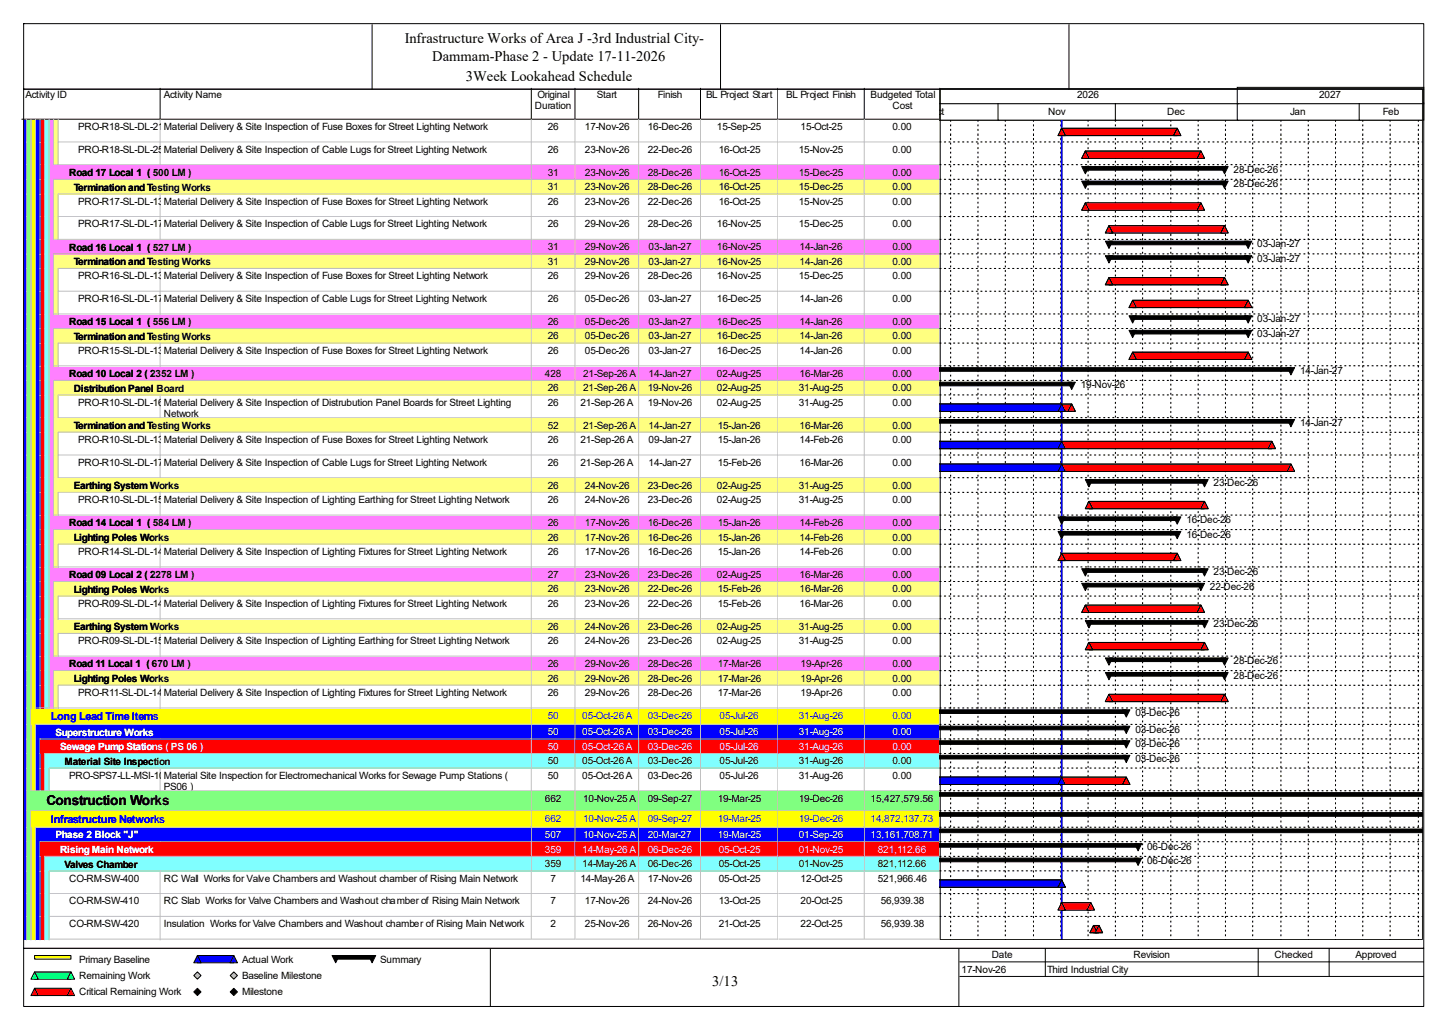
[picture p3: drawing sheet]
<svg xmlns="http://www.w3.org/2000/svg" width="420mm" height="297mm" viewBox="0 0 420 297" stroke-linecap="round" stroke-linejoin="round" font-family="sans-serif">
<defs><g id="words">
<g font-size="4.2">
<text x="117.3" y="12.4">Infrastructure Works of Area J -3rd Industrial City-</text>
<text x="125.3" y="17.7">Dammam-Phase 2 - Update 17-11-2026</text>
<text x="135" y="23.5">3Week Lookahead Schedule</text>
<text x="206.5" y="285.6">3/13</text>
</g>
<text font-size="4" x="13.5" y="233.3">Construction Works</text>
<g font-size="3.2" fill="#00f">
<text x="14.8" y="208.7">Long Lead Time Items</text>
<text x="14.8" y="238.4">Infrastructure Networks</text>
</g>
<g font-size="2.9">
<text x="7.4" y="28.4">Activity ID</text>
<text x="47.5" y="28.4">Activity Name</text>
<text x="155.8" y="28.4">Original</text>
<text x="173" y="28.4">Start</text>
<text x="190.7" y="28.4">Finish</text>
<text x="204.6" y="28.4">BL Project Start</text>
<text x="227.8" y="28.4">BL Project Finish</text>
<text x="252.3" y="28.4">Budgeted Total</text>
<text x="312.2" y="28.4">2026</text>
<text x="382.4" y="28.4">2027</text>
<text x="155.1" y="31.6">Duration</text>
<text x="258.7" y="31.6">Cost</text>
<text x="269.5" y="33.2">Oct</text>
<text x="303.8" y="33.2">Nov</text>
<text x="338.3" y="33.2">Dec</text>
<text x="373.9" y="33.2">Jan</text>
<text x="400.8" y="33.2">Feb</text>
<text x="22.7" y="37.7">PRO-R18-SL-DL-210</text>
<text x="47.5" y="37.7">Material Delivery &amp; Site Inspection of Fuse Boxes for Street Lighting Network</text>
<text x="158.7" y="37.7">26</text>
<text x="169.5" y="37.7">17-Nov-26</text>
<text x="187.7" y="37.7">16-Dec-26</text>
<text x="207.8" y="37.7">15-Sep-25</text>
<text x="232" y="37.7">15-Oct-25</text>
<text x="258.7" y="37.7">0.00</text>
<text x="22.7" y="44.3">PRO-R18-SL-DL-250</text>
<text x="47.5" y="44.3">Material Delivery &amp; Site Inspection of Cable Lugs for Street Lighting Network</text>
<text x="158.7" y="44.3">26</text>
<text x="169.5" y="44.3">23-Nov-26</text>
<text x="187.7" y="44.3">22-Dec-26</text>
<text x="208.3" y="44.3">16-Oct-25</text>
<text x="231.5" y="44.3">15-Nov-25</text>
<text x="258.7" y="44.3">0.00</text>
<text x="20" y="51">Road 17 Local 1 ( 500 LM )</text>
<text x="158.7" y="50.9">31</text>
<text x="169.5" y="50.9">23-Nov-26</text>
<text x="187.7" y="50.9">28-Dec-26</text>
<text x="208.3" y="50.9">16-Oct-25</text>
<text x="231.5" y="50.9">15-Dec-25</text>
<text x="258.7" y="50.9">0.00</text>
<text x="357.5" y="50.1">28-Dec-26</text>
<text x="21.4" y="55.2">Termination and Testing Works</text>
<text x="22.7" y="59.3">PRO-R17-SL-DL-130</text>
<text x="47.5" y="59.3">Material Delivery &amp; Site Inspection of Fuse Boxes for Street Lighting Network</text>
<text x="158.7" y="55.1">31</text>
<text x="158.7" y="59.3">26</text>
<text x="169.5" y="55.1">23-Nov-26</text>
<text x="169.5" y="59.3">23-Nov-26</text>
<text x="187.7" y="55.1">28-Dec-26</text>
<text x="187.7" y="59.3">22-Dec-26</text>
<text x="208.3" y="55.1">16-Oct-25</text>
<text x="208.3" y="59.3">16-Oct-25</text>
<text x="231.5" y="55.1">15-Dec-25</text>
<text x="231.5" y="59.3">15-Nov-25</text>
<text x="258.7" y="55.1">0.00</text>
<text x="258.7" y="59.3">0.00</text>
<text x="357.5" y="54.3">28-Dec-26</text>
<text x="22.7" y="65.9">PRO-R17-SL-DL-170</text>
<text x="47.5" y="65.9">Material Delivery &amp; Site Inspection of Cable Lugs for Street Lighting Network</text>
<text x="158.7" y="65.9">26</text>
<text x="169.5" y="65.9">29-Nov-26</text>
<text x="187.7" y="65.9">28-Dec-26</text>
<text x="207.8" y="65.9">16-Nov-25</text>
<text x="231.5" y="65.9">15-Dec-25</text>
<text x="258.7" y="65.9">0.00</text>
<text x="364.4" y="71.7">03-Jan-27</text>
<text x="20" y="72.6">Road 16 Local 1 ( 527 LM )</text>
<text x="21.4" y="76.8">Termination and Testing Works</text>
<text x="158.7" y="72.5">31</text>
<text x="158.7" y="76.7">31</text>
<text x="169.5" y="72.5">29-Nov-26</text>
<text x="169.5" y="76.7">29-Nov-26</text>
<text x="188" y="72.5">03-Jan-27</text>
<text x="188" y="76.7">03-Jan-27</text>
<text x="207.8" y="72.5">16-Nov-25</text>
<text x="207.8" y="76.7">16-Nov-25</text>
<text x="231.8" y="72.5">14-Jan-26</text>
<text x="231.8" y="76.7">14-Jan-26</text>
<text x="258.7" y="72.5">0.00</text>
<text x="258.7" y="76.7">0.00</text>
<text x="364.4" y="75.9">03-Jan-27</text>
<text x="22.7" y="80.9">PRO-R16-SL-DL-130</text>
<text x="47.5" y="80.9">Material Delivery &amp; Site Inspection of Fuse Boxes for Street Lighting Network</text>
<text x="158.7" y="80.9">26</text>
<text x="169.5" y="80.9">29-Nov-26</text>
<text x="187.7" y="80.9">28-Dec-26</text>
<text x="207.8" y="80.9">16-Nov-25</text>
<text x="231.5" y="80.9">15-Dec-25</text>
<text x="258.7" y="80.9">0.00</text>
<text x="22.7" y="87.5">PRO-R16-SL-DL-170</text>
<text x="47.5" y="87.5">Material Delivery &amp; Site Inspection of Cable Lugs for Street Lighting Network</text>
<text x="158.7" y="87.5">26</text>
<text x="169.5" y="87.5">05-Dec-26</text>
<text x="188" y="87.5">03-Jan-27</text>
<text x="207.8" y="87.5">16-Dec-25</text>
<text x="231.8" y="87.5">14-Jan-26</text>
<text x="258.7" y="87.5">0.00</text>
<text x="20" y="94.2">Road 15 Local 1 ( 556 LM )</text>
<text x="158.7" y="94.1">26</text>
<text x="169.5" y="94.1">05-Dec-26</text>
<text x="188" y="94.1">03-Jan-27</text>
<text x="207.8" y="94.1">16-Dec-25</text>
<text x="231.8" y="94.1">14-Jan-26</text>
<text x="258.7" y="94.1">0.00</text>
<text x="364.4" y="93.3">03-Jan-27</text>
<text x="21.4" y="98.4">Termination and Testing Works</text>
<text x="158.7" y="98.3">26</text>
<text x="169.5" y="98.3">05-Dec-26</text>
<text x="188" y="98.3">03-Jan-27</text>
<text x="207.8" y="98.3">16-Dec-25</text>
<text x="231.8" y="98.3">14-Jan-26</text>
<text x="258.7" y="98.3">0.00</text>
<text x="364.4" y="97.5">03-Jan-27</text>
<text x="22.7" y="102.6">PRO-R15-SL-DL-130</text>
<text x="47.5" y="102.6">Material Delivery &amp; Site Inspection of Fuse Boxes for Street Lighting Network</text>
<text x="158.7" y="102.6">26</text>
<text x="169.5" y="102.6">05-Dec-26</text>
<text x="188" y="102.6">03-Jan-27</text>
<text x="207.8" y="102.6">16-Dec-25</text>
<text x="231.8" y="102.6">14-Jan-26</text>
<text x="258.7" y="102.6">0.00</text>
<text x="20" y="109.3">Road 10 Local 2 ( 2352 LM )</text>
<text x="21.4" y="113.5">Distribution Panel Board</text>
<text x="157.9" y="109.2">428</text>
<text x="158.7" y="113.4">26</text>
<text x="169" y="109.2">21-Sep-26 A</text>
<text x="169" y="113.4">21-Sep-26 A</text>
<text x="187.7" y="113.4">19-Nov-26</text>
<text x="188" y="109.2">14-Jan-27</text>
<text x="207.8" y="109.2">02-Aug-25</text>
<text x="207.8" y="113.4">02-Aug-25</text>
<text x="231.5" y="113.4">31-Aug-25</text>
<text x="231.8" y="109.2">16-Mar-26</text>
<text x="258.7" y="109.2">0.00</text>
<text x="258.7" y="113.4">0.00</text>
<text x="313.3" y="112.6">19-Nov-26</text>
<text x="376.8" y="108.4">14-Jan-27</text>
<text x="22.7" y="117.6">PRO-R10-SL-DL-160</text>
<text x="47.5" y="117.6">Material Delivery &amp; Site Inspection of Distrubution Panel Boards for Street Lighting</text>
<text x="158.7" y="117.6">26</text>
<text x="168.2" y="117.6">21-Sep-26 A</text>
<text x="187.7" y="117.6">19-Nov-26</text>
<text x="207.8" y="117.6">02-Aug-25</text>
<text x="231.5" y="117.6">31-Aug-25</text>
<text x="258.7" y="117.6">0.00</text>
<text x="21.4" y="124.3">Termination and Testing Works</text>
<text x="47.5" y="120.8">Network</text>
<text x="158.7" y="124.2">52</text>
<text x="169" y="124.2">21-Sep-26 A</text>
<text x="188" y="124.2">14-Jan-27</text>
<text x="208.1" y="124.2">15-Jan-26</text>
<text x="231.8" y="124.2">16-Mar-26</text>
<text x="258.7" y="124.2">0.00</text>
<text x="376.8" y="123.4">14-Jan-27</text>
<text x="22.7" y="128.4">PRO-R10-SL-DL-130</text>
<text x="47.5" y="128.4">Material Delivery &amp; Site Inspection of Fuse Boxes for Street Lighting Network</text>
<text x="158.7" y="128.4">26</text>
<text x="168.2" y="128.4">21-Sep-26 A</text>
<text x="188" y="128.4">09-Jan-27</text>
<text x="208.1" y="128.4">15-Jan-26</text>
<text x="231.8" y="128.4">14-Feb-26</text>
<text x="258.7" y="128.4">0.00</text>
<text x="22.7" y="135">PRO-R10-SL-DL-170</text>
<text x="47.5" y="135">Material Delivery &amp; Site Inspection of Cable Lugs for Street Lighting Network</text>
<text x="158.7" y="135">26</text>
<text x="168.2" y="135">21-Sep-26 A</text>
<text x="188" y="135">14-Jan-27</text>
<text x="208.1" y="135">15-Feb-26</text>
<text x="231.8" y="135">16-Mar-26</text>
<text x="258.7" y="135">0.00</text>
<text x="21.4" y="141.7">Earthing System Works</text>
<text x="158.7" y="141.6">26</text>
<text x="169.5" y="141.6">24-Nov-26</text>
<text x="187.7" y="141.6">23-Dec-26</text>
<text x="207.8" y="141.6">02-Aug-25</text>
<text x="231.5" y="141.6">31-Aug-25</text>
<text x="258.7" y="141.6">0.00</text>
<text x="351.7" y="140.8">23-Dec-26</text>
<text x="22.7" y="145.8">PRO-R10-SL-DL-150</text>
<text x="47.5" y="145.8">Material Delivery &amp; Site Inspection of Lighting Earthing for Street Lighting Network</text>
<text x="158.7" y="145.8">26</text>
<text x="169.5" y="145.8">24-Nov-26</text>
<text x="187.7" y="145.8">23-Dec-26</text>
<text x="207.8" y="145.8">02-Aug-25</text>
<text x="231.5" y="145.8">31-Aug-25</text>
<text x="258.7" y="145.8">0.00</text>
<text x="20" y="152.5">Road 14 Local 1 ( 584 LM )</text>
<text x="158.7" y="152.4">26</text>
<text x="169.5" y="152.4">17-Nov-26</text>
<text x="187.7" y="152.4">16-Dec-26</text>
<text x="208.1" y="152.4">15-Jan-26</text>
<text x="231.8" y="152.4">14-Feb-26</text>
<text x="258.7" y="152.4">0.00</text>
<text x="343.9" y="151.6">16-Dec-26</text>
<text x="343.9" y="155.8">16-Dec-26</text>
<text x="21.4" y="156.7">Lighting Poles Works</text>
<text x="22.7" y="160.8">PRO-R14-SL-DL-140</text>
<text x="47.5" y="160.8">Material Delivery &amp; Site Inspection of Lighting Fixtures for Street Lighting Network</text>
<text x="158.7" y="156.6">26</text>
<text x="158.7" y="160.8">26</text>
<text x="169.5" y="156.6">17-Nov-26</text>
<text x="169.5" y="160.8">17-Nov-26</text>
<text x="187.7" y="156.6">16-Dec-26</text>
<text x="187.7" y="160.8">16-Dec-26</text>
<text x="208.1" y="156.6">15-Jan-26</text>
<text x="208.1" y="160.8">15-Jan-26</text>
<text x="231.8" y="156.6">14-Feb-26</text>
<text x="231.8" y="160.8">14-Feb-26</text>
<text x="258.7" y="156.6">0.00</text>
<text x="258.7" y="160.8">0.00</text>
<text x="20" y="167.5">Road 09 Local 2 ( 2278 LM )</text>
<text x="158.7" y="167.4">27</text>
<text x="169.5" y="167.4">23-Nov-26</text>
<text x="187.7" y="167.4">23-Dec-26</text>
<text x="207.8" y="167.4">02-Aug-25</text>
<text x="231.8" y="167.4">16-Mar-26</text>
<text x="258.7" y="167.4">0.00</text>
<text x="351.7" y="166.6">23-Dec-26</text>
<text x="21.4" y="171.7">Lighting Poles Works</text>
<text x="158.7" y="171.7">26</text>
<text x="169.5" y="171.7">23-Nov-26</text>
<text x="187.7" y="171.7">22-Dec-26</text>
<text x="208.1" y="171.7">15-Feb-26</text>
<text x="231.8" y="171.7">16-Mar-26</text>
<text x="258.7" y="171.7">0.00</text>
<text x="350.7" y="170.9">22-Dec-26</text>
<text x="22.7" y="175.9">PRO-R09-SL-DL-140</text>
<text x="47.5" y="175.9">Material Delivery &amp; Site Inspection of Lighting Fixtures for Street Lighting Network</text>
<text x="158.7" y="175.9">26</text>
<text x="169.5" y="175.9">23-Nov-26</text>
<text x="187.7" y="175.9">22-Dec-26</text>
<text x="208.1" y="175.9">15-Feb-26</text>
<text x="231.8" y="175.9">16-Mar-26</text>
<text x="258.7" y="175.9">0.00</text>
<text x="21.4" y="182.5">Earthing System Works</text>
<text x="158.7" y="182.5">26</text>
<text x="169.5" y="182.5">24-Nov-26</text>
<text x="187.7" y="182.5">23-Dec-26</text>
<text x="207.8" y="182.5">02-Aug-25</text>
<text x="231.5" y="182.5">31-Aug-25</text>
<text x="258.7" y="182.5">0.00</text>
<text x="351.7" y="181.7">23-Dec-26</text>
<text x="22.7" y="186.7">PRO-R09-SL-DL-150</text>
<text x="47.5" y="186.7">Material Delivery &amp; Site Inspection of Lighting Earthing for Street Lighting Network</text>
<text x="158.7" y="186.7">26</text>
<text x="169.5" y="186.7">24-Nov-26</text>
<text x="187.7" y="186.7">23-Dec-26</text>
<text x="207.8" y="186.7">02-Aug-25</text>
<text x="231.5" y="186.7">31-Aug-25</text>
<text x="258.7" y="186.7">0.00</text>
<text x="20" y="193.4">Road 11 Local 1 ( 670 LM )</text>
<text x="21.4" y="197.6">Lighting Poles Works</text>
<text x="158.7" y="193.3">26</text>
<text x="158.7" y="197.5">26</text>
<text x="169.5" y="193.3">29-Nov-26</text>
<text x="169.5" y="197.5">29-Nov-26</text>
<text x="187.7" y="193.3">28-Dec-26</text>
<text x="187.7" y="197.5">28-Dec-26</text>
<text x="208.1" y="193.3">17-Mar-26</text>
<text x="208.1" y="197.5">17-Mar-26</text>
<text x="232" y="193.3">19-Apr-26</text>
<text x="232" y="197.5">19-Apr-26</text>
<text x="258.7" y="193.3">0.00</text>
<text x="258.7" y="197.5">0.00</text>
<text x="357.5" y="192.5">28-Dec-26</text>
<text x="357.5" y="196.7">28-Dec-26</text>
<text x="22.7" y="201.7">PRO-R11-SL-DL-140</text>
<text x="47.5" y="201.7">Material Delivery &amp; Site Inspection of Lighting Fixtures for Street Lighting Network</text>
<text x="158.7" y="201.7">26</text>
<text x="169.5" y="201.7">29-Nov-26</text>
<text x="187.7" y="201.7">28-Dec-26</text>
<text x="208.1" y="201.7">17-Mar-26</text>
<text x="232" y="201.7">19-Apr-26</text>
<text x="258.7" y="201.7">0.00</text>
<text x="329.1" y="207.5">03-Dec-26</text>
<text x="329.1" y="212.3">03-Dec-26</text>
<text x="18.7" y="221.6">Material Site Inspection</text>
<text x="158.7" y="221.5">50</text>
<text x="168.8" y="221.5">05-Oct-26 A</text>
<text x="187.7" y="221.5">03-Dec-26</text>
<text x="208.6" y="221.5">05-Jul-26</text>
<text x="231.5" y="221.5">31-Aug-26</text>
<text x="258.7" y="221.5">0.00</text>
<text x="329.1" y="216.5">03-Dec-26</text>
<text x="329.1" y="220.7">03-Dec-26</text>
<text x="20" y="225.7">PRO-SPS7-LL-MSI-10Material Site Inspection for Electromechanical Works for Sewage Pump Stations (</text>
<text x="158.7" y="225.7">50</text>
<text x="168.8" y="225.7">05-Oct-26 A</text>
<text x="187.7" y="225.7">03-Dec-26</text>
<text x="208.6" y="225.7">05-Jul-26</text>
<text x="231.5" y="225.7">31-Aug-26</text>
<text x="258.7" y="225.7">0.00</text>
<text x="47.5" y="228.9">PS06 )</text>
<text x="157.9" y="232.3">662</text>
<text x="169" y="232.3">10-Nov-25 A</text>
<text x="187.7" y="232.3">09-Sep-27</text>
<text x="208.1" y="232.3">19-Mar-25</text>
<text x="231.5" y="232.3">19-Dec-26</text>
<text x="252.3" y="232.3">15,427,579.56</text>
<text x="18.7" y="251.4">Valves Chamber</text>
<text x="157.9" y="251.3">359</text>
<text x="168.8" y="251.3">14-May-26 A</text>
<text x="187.7" y="251.3">06-Dec-26</text>
<text x="208.3" y="251.3">05-Oct-25</text>
<text x="231.5" y="251.3">01-Nov-25</text>
<text x="254.5" y="251.3">821,112.66</text>
<text x="332.5" y="246.3">06-Dec-26</text>
<text x="332.5" y="250.5">06-Dec-26</text>
<text x="20" y="255.5">CO-RM-SW-400</text>
<text x="47.5" y="255.5">RC Wall Works for Valve Chambers and Washout chamber of Rising Main Network</text>
<text x="159.6" y="255.5">7</text>
<text x="168.2" y="255.5">14-May-26 A</text>
<text x="187.7" y="255.5">17-Nov-26</text>
<text x="208.3" y="255.5">05-Oct-25</text>
<text x="232" y="255.5">12-Oct-25</text>
<text x="254.5" y="255.5">521,966.46</text>
<text x="20" y="262.1">CO-RM-SW-410</text>
<text x="47.5" y="262.1">RC Slab Works for Valve Chambers and Washout chamber of Rising Main Network</text>
<text x="159.6" y="262.1">7</text>
<text x="169.5" y="262.1">17-Nov-26</text>
<text x="187.7" y="262.1">24-Nov-26</text>
<text x="208.3" y="262.1">13-Oct-25</text>
<text x="232" y="262.1">20-Oct-25</text>
<text x="255.3" y="262.1">56,939.38</text>
<text x="20" y="268.7">CO-RM-SW-420</text>
<text x="47.5" y="268.7">Insulation Works for Valve Chambers and Washout chamber of Rising Main Network</text>
<text x="159.6" y="268.7">2</text>
<text x="169.5" y="268.7">25-Nov-26</text>
<text x="187.7" y="268.7">26-Nov-26</text>
<text x="208.3" y="268.7">21-Oct-25</text>
<text x="232" y="268.7">22-Oct-25</text>
<text x="255.3" y="268.7">56,939.38</text>
<text x="22.9" y="279">Primary Baseline</text>
<text x="70.1" y="279">Actual Work</text>
<text x="110.2" y="279">Summary</text>
<text x="278.7" y="281.9">17-Nov-26</text>
<text x="287.4" y="277.7">Date</text>
<text x="303.5" y="281.9">Third Industrial City</text>
<text x="328.5" y="277.7">Revision</text>
<text x="369.4" y="277.7">Checked</text>
<text x="392.9" y="277.7">Approved</text>
<text x="22.9" y="283.7">Remaining Work</text>
<text x="70.1" y="283.7">Baseline Milestone</text>
<text x="22.9" y="288.5">Critical Remaining Work</text>
<text x="70.1" y="288.5">Milestone</text>
</g>
<g font-size="2.9" fill="#00f">
<text x="158.7" y="208.3">50</text>
<text x="168.8" y="208.3">05-Oct-26 A</text>
<text x="187.7" y="208.3">03-Dec-26</text>
<text x="208.6" y="208.3">05-Jul-26</text>
<text x="231.5" y="208.3">31-Aug-26</text>
<text x="258.7" y="208.3">0.00</text>
<text x="157.9" y="238.1">662</text>
<text x="169" y="238.1">10-Nov-25 A</text>
<text x="187.7" y="238.1">09-Sep-27</text>
<text x="208.1" y="238.1">19-Mar-25</text>
<text x="231.5" y="238.1">19-Dec-26</text>
<text x="252.3" y="238.1">14,872,137.73</text>
</g>
<g font-size="2.9" fill="#fff">
<text x="16.1" y="213.1">Superstructure Works</text>
<text x="158.7" y="213.1">50</text>
<text x="168.8" y="213.1">05-Oct-26 A</text>
<text x="187.7" y="213.1">03-Dec-26</text>
<text x="208.6" y="213.1">05-Jul-26</text>
<text x="231.5" y="213.1">31-Aug-26</text>
<text x="258.7" y="213.1">0.00</text>
<text x="17.4" y="217.3">Sewage Pump Stations ( PS 06 )</text>
<text x="158.7" y="217.3">50</text>
<text x="168.8" y="217.3">05-Oct-26 A</text>
<text x="187.7" y="217.3">03-Dec-26</text>
<text x="208.6" y="217.3">05-Jul-26</text>
<text x="231.5" y="217.3">31-Aug-26</text>
<text x="258.7" y="217.3">0.00</text>
<text x="16.1" y="243">Phase 2 Block &quot;J&quot;</text>
<text x="157.9" y="242.9">507</text>
<text x="169" y="242.9">10-Nov-25 A</text>
<text x="187.7" y="242.9">20-Mar-27</text>
<text x="208.1" y="242.9">19-Mar-25</text>
<text x="231.5" y="242.9">01-Sep-26</text>
<text x="252.3" y="242.9">13,161,708.71</text>
<text x="17.4" y="247.1">Rising Main Network</text>
<text x="157.9" y="247.1">359</text>
<text x="168.8" y="247.1">14-May-26 A</text>
<text x="187.7" y="247.1">06-Dec-26</text>
<text x="208.3" y="247.1">05-Oct-25</text>
<text x="231.5" y="247.1">01-Nov-25</text>
<text x="254.5" y="247.1">821,112.66</text>
</g>
</g></defs>
<path d="M46.4 25.6v8.9h-40.1" fill="none" stroke="#000" stroke-width=".29"/>
<path d="M46.7 25.6h107.6v9.2h-107.6z" fill="#fff"/>
<path d="M154 25.6v8.9h-107.6" fill="none" stroke="#000" stroke-width=".29"/>
<path d="M154.3 25.6h12.6v9.2h-12.6z" fill="#fff"/>
<path d="M166.7 25.6v8.9h-12.7" fill="none" stroke="#000" stroke-width=".29"/>
<path d="M166.9 25.6h18.5v9.2h-18.5z" fill="#fff"/>
<path d="M185.1 25.6v8.9h-18.4" fill="none" stroke="#000" stroke-width=".29"/>
<path d="M185.4 25.6h17.9v9.2h-17.9z" fill="#fff"/>
<path d="M203 25.6v8.9h-17.9" fill="none" stroke="#000" stroke-width=".29"/>
<path d="M203.3 25.6h22.4v9.2h-22.4z" fill="#fff"/>
<path d="M225.5 25.6v8.9h-22.5" fill="none" stroke="#000" stroke-width=".29"/>
<path d="M225.7 25.6h25.1v9.2h-25.1z" fill="#fff"/>
<path d="M250.5 25.6v8.9h-25" fill="none" stroke="#000" stroke-width=".29"/>
<path d="M250.8 25.6h21.9v9.2h-21.9z" fill="#fff"/>
<path d="M272.4 25.6v8.9h-21.9" fill="none" stroke="#000" stroke-width=".29"/>
<path d="M6.6 34.8h1.3v6.6h-1.3z" fill="#00f"/>
<path d="M7.6 34.5v6.9" fill="none" stroke="#c0c0c0" stroke-width=".29"/>
<path d="M7.9 34.8h1.3v6.6h-1.3z" fill="#80ff80"/>
<path d="M9 34.5v6.9" fill="none" stroke="#c0c0c0" stroke-width=".29"/>
<path d="M9.2 34.8h1.3v6.6h-1.3z" fill="#ff0"/>
<path d="M10.3 34.5v6.9" fill="none" stroke="#c0c0c0" stroke-width=".29"/>
<path d="M10.5 34.8h1.4v6.6h-1.4z" fill="#00f"/>
<path d="M11.6 34.5v6.9" fill="none" stroke="#c0c0c0" stroke-width=".29"/>
<path d="M11.9 34.8h1.3v6.6h-1.3z" fill="#f00"/>
<path d="M12.9 34.5v6.9" fill="none" stroke="#c0c0c0" stroke-width=".29"/>
<path d="M13.2 34.8h1.3v6.6h-1.3z" fill="#80ffff"/>
<path d="M14.2 34.5v6.9" fill="none" stroke="#c0c0c0" stroke-width=".29"/>
<path d="M14.5 34.8h1.3v6.6h-1.3z" fill="#ff80ff"/>
<path d="M15.6 34.5v6.9" fill="none" stroke="#c0c0c0" stroke-width=".29"/>
<path d="M15.8 34.8h1.3v6.6h-1.3z" fill="#ffff80"/>
<path d="M16.9 34.5v6.9" fill="none" stroke="#c0c0c0" stroke-width=".29"/>
<path d="M17.1 34.8h29.6v6.6h-29.6z" fill="#fff"/>
<path d="M46.4 34.5v6.9M16.9 41.1h29.8" fill="none" stroke="#c0c0c0" stroke-width=".29"/>
<path d="M46.7 34.8h107.6v6.6h-107.6z" fill="#fff"/>
<path d="M154 34.5v6.6h-107.3" fill="none" stroke="#c0c0c0" stroke-width=".29"/>
<path d="M154.3 34.8h12.6v6.6h-12.6z" fill="#fff"/>
<path d="M166.7 34.5v6.6h-12.4" fill="none" stroke="#c0c0c0" stroke-width=".29"/>
<path d="M166.9 34.8h18.5v6.6h-18.5z" fill="#fff"/>
<path d="M185.1 34.5v6.6h-18.2" fill="none" stroke="#c0c0c0" stroke-width=".29"/>
<path d="M185.4 34.8h17.9v6.6h-17.9z" fill="#fff"/>
<path d="M203 34.5v6.6h-17.6" fill="none" stroke="#c0c0c0" stroke-width=".29"/>
<path d="M203.3 34.8h22.4v6.6h-22.4z" fill="#fff"/>
<path d="M225.5 34.5v6.6h-22.2" fill="none" stroke="#c0c0c0" stroke-width=".29"/>
<path d="M225.7 34.8h25.1v6.6h-25.1z" fill="#fff"/>
<path d="M250.5 34.5v6.6h-24.8" fill="none" stroke="#c0c0c0" stroke-width=".29"/>
<path d="M250.8 34.8h21.9v6.6h-21.9z" fill="#fff"/>
<path d="M272.4 34.5v6.6h-21.6" fill="none" stroke="#c0c0c0" stroke-width=".29"/>
<path d="M6.6 41.4h1.3v6.6h-1.3z" fill="#00f"/>
<path d="M7.6 41.1v6.9" fill="none" stroke="#c0c0c0" stroke-width=".29"/>
<path d="M7.9 41.4h1.3v6.6h-1.3z" fill="#80ff80"/>
<path d="M9 41.1v6.9" fill="none" stroke="#c0c0c0" stroke-width=".29"/>
<path d="M9.2 41.4h1.3v6.6h-1.3z" fill="#ff0"/>
<path d="M10.3 41.1v6.9" fill="none" stroke="#c0c0c0" stroke-width=".29"/>
<path d="M10.5 41.4h1.4v6.6h-1.4z" fill="#00f"/>
<path d="M11.6 41.1v6.9" fill="none" stroke="#c0c0c0" stroke-width=".29"/>
<path d="M11.9 41.4h1.3v6.6h-1.3z" fill="#f00"/>
<path d="M12.9 41.1v6.9" fill="none" stroke="#c0c0c0" stroke-width=".29"/>
<path d="M13.2 41.4h1.3v6.6h-1.3z" fill="#80ffff"/>
<path d="M14.2 41.1v6.9" fill="none" stroke="#c0c0c0" stroke-width=".29"/>
<path d="M14.5 41.4h1.3v6.6h-1.3z" fill="#ff80ff"/>
<path d="M15.6 41.1v6.9" fill="none" stroke="#c0c0c0" stroke-width=".29"/>
<path d="M15.8 41.4h1.3v6.6h-1.3z" fill="#ffff80"/>
<path d="M15.6 47.7h1.5M16.9 41.1v6.9" fill="none" stroke="#c0c0c0" stroke-width=".29"/>
<path d="M17.1 41.4h29.6v6.6h-29.6z" fill="#fff"/>
<path d="M16.9 47.7h29.8M46.4 41.1v6.9" fill="none" stroke="#c0c0c0" stroke-width=".29"/>
<path d="M46.7 41.4h107.6v6.6h-107.6z" fill="#fff"/>
<path d="M154 41.1v6.6h-107.3" fill="none" stroke="#c0c0c0" stroke-width=".29"/>
<path d="M154.3 41.4h12.6v6.6h-12.6z" fill="#fff"/>
<path d="M166.7 41.1v6.6h-12.4" fill="none" stroke="#c0c0c0" stroke-width=".29"/>
<path d="M166.9 41.4h18.5v6.6h-18.5z" fill="#fff"/>
<path d="M185.1 41.1v6.6h-18.2" fill="none" stroke="#c0c0c0" stroke-width=".29"/>
<path d="M185.4 41.4h17.9v6.6h-17.9z" fill="#fff"/>
<path d="M203 41.1v6.6h-17.6" fill="none" stroke="#c0c0c0" stroke-width=".29"/>
<path d="M203.3 41.4h22.4v6.6h-22.4z" fill="#fff"/>
<path d="M225.5 41.1v6.6h-22.2" fill="none" stroke="#c0c0c0" stroke-width=".29"/>
<path d="M225.7 41.4h25.1v6.6h-25.1z" fill="#fff"/>
<path d="M250.5 41.1v6.6h-24.8" fill="none" stroke="#c0c0c0" stroke-width=".29"/>
<path d="M250.8 41.4h21.9v6.6h-21.9z" fill="#fff"/>
<path d="M272.4 41.1v6.6h-21.6" fill="none" stroke="#c0c0c0" stroke-width=".29"/>
<path d="M6.6 48h1.3v4.2h-1.3z" fill="#00f"/>
<path d="M7.6 47.7v4.5" fill="none" stroke="#c0c0c0" stroke-width=".29"/>
<path d="M7.9 48h1.3v4.2h-1.3z" fill="#80ff80"/>
<path d="M9 47.7v4.5" fill="none" stroke="#c0c0c0" stroke-width=".29"/>
<path d="M9.2 48h1.3v4.2h-1.3z" fill="#ff0"/>
<path d="M10.3 47.7v4.5" fill="none" stroke="#c0c0c0" stroke-width=".29"/>
<path d="M10.5 48h1.4v4.2h-1.4z" fill="#00f"/>
<path d="M11.6 47.7v4.5" fill="none" stroke="#c0c0c0" stroke-width=".29"/>
<path d="M11.9 48h1.3v4.2h-1.3z" fill="#f00"/>
<path d="M12.9 47.7v4.5" fill="none" stroke="#c0c0c0" stroke-width=".29"/>
<path d="M13.2 48h1.3v4.2h-1.3z" fill="#80ffff"/>
<path d="M14.2 47.7v4.5" fill="none" stroke="#c0c0c0" stroke-width=".29"/>
<path d="M14.5 48h32.2v4.2h-32.2z" fill="#ff80ff"/>
<path d="M15.6 51.9h31.1" fill="none" stroke="#c0c0c0" stroke-width=".29"/>
<path d="M46.7 48h107.6v4.2h-107.6z" fill="#ff80ff"/>
<path d="M154 47.7v4.2h-107.3" fill="none" stroke="#c0c0c0" stroke-width=".29"/>
<path d="M154.3 48h12.6v4.2h-12.6z" fill="#ff80ff"/>
<path d="M166.7 47.7v4.2h-12.4" fill="none" stroke="#c0c0c0" stroke-width=".29"/>
<path d="M166.9 48h18.5v4.2h-18.5z" fill="#ff80ff"/>
<path d="M185.1 47.7v4.2h-18.2" fill="none" stroke="#c0c0c0" stroke-width=".29"/>
<path d="M185.4 48h17.9v4.2h-17.9z" fill="#ff80ff"/>
<path d="M203 47.7v4.2h-17.6" fill="none" stroke="#c0c0c0" stroke-width=".29"/>
<path d="M203.3 48h22.4v4.2h-22.4z" fill="#ff80ff"/>
<path d="M225.5 47.7v4.2h-22.2" fill="none" stroke="#c0c0c0" stroke-width=".29"/>
<path d="M225.7 48h25.1v4.2h-25.1z" fill="#ff80ff"/>
<path d="M250.5 47.7v4.2h-24.8" fill="none" stroke="#c0c0c0" stroke-width=".29"/>
<path d="M250.8 48h21.9v4.2h-21.9z" fill="#ff80ff"/>
<path d="M272.4 47.7v4.2h-21.6" fill="none" stroke="#c0c0c0" stroke-width=".29"/>
<path d="M6.6 52.2h1.3v4.2h-1.3z" fill="#00f"/>
<path d="M7.6 51.9v4.5" fill="none" stroke="#c0c0c0" stroke-width=".29"/>
<path d="M7.9 52.2h1.3v4.2h-1.3z" fill="#80ff80"/>
<path d="M9 51.9v4.5" fill="none" stroke="#c0c0c0" stroke-width=".29"/>
<path d="M9.2 52.2h1.3v4.2h-1.3z" fill="#ff0"/>
<path d="M10.3 51.9v4.5" fill="none" stroke="#c0c0c0" stroke-width=".29"/>
<path d="M10.5 52.2h1.4v4.2h-1.4z" fill="#00f"/>
<path d="M11.6 51.9v4.5" fill="none" stroke="#c0c0c0" stroke-width=".29"/>
<path d="M11.9 52.2h1.3v4.2h-1.3z" fill="#f00"/>
<path d="M12.9 51.9v4.5" fill="none" stroke="#c0c0c0" stroke-width=".29"/>
<path d="M13.2 52.2h1.3v4.2h-1.3z" fill="#80ffff"/>
<path d="M14.2 51.9v4.5" fill="none" stroke="#c0c0c0" stroke-width=".29"/>
<path d="M14.5 52.2h1.3v4.2h-1.3z" fill="#ff80ff"/>
<path d="M15.6 51.9v4.5" fill="none" stroke="#c0c0c0" stroke-width=".29"/>
<path d="M15.8 52.2h30.9v4.2h-30.9z" fill="#ffff80"/>
<path d="M16.9 56.2h29.8" fill="none" stroke="#c0c0c0" stroke-width=".29"/>
<path d="M46.7 52.2h107.6v4.2h-107.6z" fill="#ffff80"/>
<path d="M154 51.9v4.3h-107.3" fill="none" stroke="#c0c0c0" stroke-width=".29"/>
<path d="M154.3 52.2h12.6v4.2h-12.6z" fill="#ffff80"/>
<path d="M166.7 51.9v4.3h-12.4" fill="none" stroke="#c0c0c0" stroke-width=".29"/>
<path d="M166.9 52.2h18.5v4.2h-18.5z" fill="#ffff80"/>
<path d="M185.1 51.9v4.3h-18.2" fill="none" stroke="#c0c0c0" stroke-width=".29"/>
<path d="M185.4 52.2h17.9v4.2h-17.9z" fill="#ffff80"/>
<path d="M203 51.9v4.3h-17.6" fill="none" stroke="#c0c0c0" stroke-width=".29"/>
<path d="M203.3 52.2h22.4v4.2h-22.4z" fill="#ffff80"/>
<path d="M225.5 51.9v4.3h-22.2" fill="none" stroke="#c0c0c0" stroke-width=".29"/>
<path d="M225.7 52.2h25.1v4.2h-25.1z" fill="#ffff80"/>
<path d="M250.5 51.9v4.3h-24.8" fill="none" stroke="#c0c0c0" stroke-width=".29"/>
<path d="M250.8 52.2h21.9v4.2h-21.9z" fill="#ffff80"/>
<path d="M272.4 51.9v4.3h-21.6" fill="none" stroke="#c0c0c0" stroke-width=".29"/>
<path d="M6.6 56.4h1.3v6.6h-1.3z" fill="#00f"/>
<path d="M7.6 56.2v6.8" fill="none" stroke="#c0c0c0" stroke-width=".29"/>
<path d="M7.9 56.4h1.3v6.6h-1.3z" fill="#80ff80"/>
<path d="M9 56.2v6.8" fill="none" stroke="#c0c0c0" stroke-width=".29"/>
<path d="M9.2 56.4h1.3v6.6h-1.3z" fill="#ff0"/>
<path d="M10.3 56.2v6.8" fill="none" stroke="#c0c0c0" stroke-width=".29"/>
<path d="M10.5 56.4h1.4v6.6h-1.4z" fill="#00f"/>
<path d="M11.6 56.2v6.8" fill="none" stroke="#c0c0c0" stroke-width=".29"/>
<path d="M11.9 56.4h1.3v6.6h-1.3z" fill="#f00"/>
<path d="M12.9 56.2v6.8" fill="none" stroke="#c0c0c0" stroke-width=".29"/>
<path d="M13.2 56.4h1.3v6.6h-1.3z" fill="#80ffff"/>
<path d="M14.2 56.2v6.8" fill="none" stroke="#c0c0c0" stroke-width=".29"/>
<path d="M14.5 56.4h1.3v6.6h-1.3z" fill="#ff80ff"/>
<path d="M15.6 56.2v6.8" fill="none" stroke="#c0c0c0" stroke-width=".29"/>
<path d="M15.8 56.4h1.3v6.6h-1.3z" fill="#ffff80"/>
<path d="M16.9 56.2v6.8" fill="none" stroke="#c0c0c0" stroke-width=".29"/>
<path d="M17.1 56.4h29.6v6.6h-29.6z" fill="#fff"/>
<path d="M46.4 56.2v6.8M16.9 62.8h29.8" fill="none" stroke="#c0c0c0" stroke-width=".29"/>
<path d="M46.7 56.4h107.6v6.6h-107.6z" fill="#fff"/>
<path d="M154 56.2v6.6h-107.3" fill="none" stroke="#c0c0c0" stroke-width=".29"/>
<path d="M154.3 56.4h12.6v6.6h-12.6z" fill="#fff"/>
<path d="M166.7 56.2v6.6h-12.4" fill="none" stroke="#c0c0c0" stroke-width=".29"/>
<path d="M166.9 56.4h18.5v6.6h-18.5z" fill="#fff"/>
<path d="M185.1 56.2v6.6h-18.2" fill="none" stroke="#c0c0c0" stroke-width=".29"/>
<path d="M185.4 56.4h17.9v6.6h-17.9z" fill="#fff"/>
<path d="M203 56.2v6.6h-17.6" fill="none" stroke="#c0c0c0" stroke-width=".29"/>
<path d="M203.3 56.4h22.4v6.6h-22.4z" fill="#fff"/>
<path d="M225.5 56.2v6.6h-22.2" fill="none" stroke="#c0c0c0" stroke-width=".29"/>
<path d="M225.7 56.4h25.1v6.6h-25.1z" fill="#fff"/>
<path d="M250.5 56.2v6.6h-24.8" fill="none" stroke="#c0c0c0" stroke-width=".29"/>
<path d="M250.8 56.4h21.9v6.6h-21.9z" fill="#fff"/>
<path d="M272.4 56.2v6.6h-21.6" fill="none" stroke="#c0c0c0" stroke-width=".29"/>
<path d="M6.6 63h1.3v6.6h-1.3z" fill="#00f"/>
<path d="M7.6 62.8v6.8" fill="none" stroke="#c0c0c0" stroke-width=".29"/>
<path d="M7.9 63h1.3v6.6h-1.3z" fill="#80ff80"/>
<path d="M9 62.8v6.8" fill="none" stroke="#c0c0c0" stroke-width=".29"/>
<path d="M9.2 63h1.3v6.6h-1.3z" fill="#ff0"/>
<path d="M10.3 62.8v6.8" fill="none" stroke="#c0c0c0" stroke-width=".29"/>
<path d="M10.5 63h1.4v6.6h-1.4z" fill="#00f"/>
<path d="M11.6 62.8v6.8" fill="none" stroke="#c0c0c0" stroke-width=".29"/>
<path d="M11.9 63h1.3v6.6h-1.3z" fill="#f00"/>
<path d="M12.9 62.8v6.8" fill="none" stroke="#c0c0c0" stroke-width=".29"/>
<path d="M13.2 63h1.3v6.6h-1.3z" fill="#80ffff"/>
<path d="M14.2 62.8v6.8" fill="none" stroke="#c0c0c0" stroke-width=".29"/>
<path d="M14.5 63h1.3v6.6h-1.3z" fill="#ff80ff"/>
<path d="M15.6 62.8v6.8" fill="none" stroke="#c0c0c0" stroke-width=".29"/>
<path d="M15.8 63h1.3v6.6h-1.3z" fill="#ffff80"/>
<path d="M15.6 69.3h1.5M16.9 62.8v6.8" fill="none" stroke="#c0c0c0" stroke-width=".29"/>
<path d="M17.1 63h29.6v6.6h-29.6z" fill="#fff"/>
<path d="M16.9 69.3h29.8M46.4 62.8v6.8" fill="none" stroke="#c0c0c0" stroke-width=".29"/>
<path d="M46.7 63h107.6v6.6h-107.6z" fill="#fff"/>
<path d="M154 62.8v6.5h-107.3" fill="none" stroke="#c0c0c0" stroke-width=".29"/>
<path d="M154.3 63h12.6v6.6h-12.6z" fill="#fff"/>
<path d="M166.7 62.8v6.5h-12.4" fill="none" stroke="#c0c0c0" stroke-width=".29"/>
<path d="M166.9 63h18.5v6.6h-18.5z" fill="#fff"/>
<path d="M185.1 62.8v6.5h-18.2" fill="none" stroke="#c0c0c0" stroke-width=".29"/>
<path d="M185.4 63h17.9v6.6h-17.9z" fill="#fff"/>
<path d="M203 62.8v6.5h-17.6" fill="none" stroke="#c0c0c0" stroke-width=".29"/>
<path d="M203.3 63h22.4v6.6h-22.4z" fill="#fff"/>
<path d="M225.5 62.8v6.5h-22.2" fill="none" stroke="#c0c0c0" stroke-width=".29"/>
<path d="M225.7 63h25.1v6.6h-25.1z" fill="#fff"/>
<path d="M250.5 62.8v6.5h-24.8" fill="none" stroke="#c0c0c0" stroke-width=".29"/>
<path d="M250.8 63h21.9v6.6h-21.9z" fill="#fff"/>
<path d="M272.4 62.8v6.5h-21.6" fill="none" stroke="#c0c0c0" stroke-width=".29"/>
<path d="M6.6 69.6h1.3v4.2h-1.3z" fill="#00f"/>
<path d="M7.6 69.3v4.5" fill="none" stroke="#c0c0c0" stroke-width=".29"/>
<path d="M7.9 69.6h1.3v4.2h-1.3z" fill="#80ff80"/>
<path d="M9 69.3v4.5" fill="none" stroke="#c0c0c0" stroke-width=".29"/>
<path d="M9.2 69.6h1.3v4.2h-1.3z" fill="#ff0"/>
<path d="M10.3 69.3v4.5" fill="none" stroke="#c0c0c0" stroke-width=".29"/>
<path d="M10.5 69.6h1.4v4.2h-1.4z" fill="#00f"/>
<path d="M11.6 69.3v4.5" fill="none" stroke="#c0c0c0" stroke-width=".29"/>
<path d="M11.9 69.6h1.3v4.2h-1.3z" fill="#f00"/>
<path d="M12.9 69.3v4.5" fill="none" stroke="#c0c0c0" stroke-width=".29"/>
<path d="M13.2 69.6h1.3v4.2h-1.3z" fill="#80ffff"/>
<path d="M14.2 69.3v4.5" fill="none" stroke="#c0c0c0" stroke-width=".29"/>
<path d="M14.5 69.6h32.2v4.2h-32.2z" fill="#ff80ff"/>
<path d="M15.6 73.6h31.1" fill="none" stroke="#c0c0c0" stroke-width=".29"/>
<path d="M46.7 69.6h107.6v4.2h-107.6z" fill="#ff80ff"/>
<path d="M154 69.3v4.3h-107.3" fill="none" stroke="#c0c0c0" stroke-width=".29"/>
<path d="M154.3 69.6h12.6v4.2h-12.6z" fill="#ff80ff"/>
<path d="M166.7 69.3v4.3h-12.4" fill="none" stroke="#c0c0c0" stroke-width=".29"/>
<path d="M166.9 69.6h18.5v4.2h-18.5z" fill="#ff80ff"/>
<path d="M185.1 69.3v4.3h-18.2" fill="none" stroke="#c0c0c0" stroke-width=".29"/>
<path d="M185.4 69.6h17.9v4.2h-17.9z" fill="#ff80ff"/>
<path d="M203 69.3v4.3h-17.6" fill="none" stroke="#c0c0c0" stroke-width=".29"/>
<path d="M203.3 69.6h22.4v4.2h-22.4z" fill="#ff80ff"/>
<path d="M225.5 69.3v4.3h-22.2" fill="none" stroke="#c0c0c0" stroke-width=".29"/>
<path d="M225.7 69.6h25.1v4.2h-25.1z" fill="#ff80ff"/>
<path d="M250.5 69.3v4.3h-24.8" fill="none" stroke="#c0c0c0" stroke-width=".29"/>
<path d="M250.8 69.6h21.9v4.2h-21.9z" fill="#ff80ff"/>
<path d="M272.4 69.3v4.3h-21.6" fill="none" stroke="#c0c0c0" stroke-width=".29"/>
<path d="M6.6 73.8h1.3v4.3h-1.3z" fill="#00f"/>
<path d="M7.6 73.6v4.5" fill="none" stroke="#c0c0c0" stroke-width=".29"/>
<path d="M7.9 73.8h1.3v4.3h-1.3z" fill="#80ff80"/>
<path d="M9 73.6v4.5" fill="none" stroke="#c0c0c0" stroke-width=".29"/>
<path d="M9.2 73.8h1.3v4.3h-1.3z" fill="#ff0"/>
<path d="M10.3 73.6v4.5" fill="none" stroke="#c0c0c0" stroke-width=".29"/>
<path d="M10.5 73.8h1.4v4.3h-1.4z" fill="#00f"/>
<path d="M11.6 73.6v4.5" fill="none" stroke="#c0c0c0" stroke-width=".29"/>
<path d="M11.9 73.8h1.3v4.3h-1.3z" fill="#f00"/>
<path d="M12.9 73.6v4.5" fill="none" stroke="#c0c0c0" stroke-width=".29"/>
<path d="M13.2 73.8h1.3v4.3h-1.3z" fill="#80ffff"/>
<path d="M14.2 73.6v4.5" fill="none" stroke="#c0c0c0" stroke-width=".29"/>
<path d="M14.5 73.8h1.3v4.3h-1.3z" fill="#ff80ff"/>
<path d="M15.6 73.6v4.5" fill="none" stroke="#c0c0c0" stroke-width=".29"/>
<path d="M15.8 73.8h30.9v4.3h-30.9z" fill="#ffff80"/>
<path d="M16.9 77.8h29.8" fill="none" stroke="#c0c0c0" stroke-width=".29"/>
<path d="M46.7 73.8h107.6v4.3h-107.6z" fill="#ffff80"/>
<path d="M154 73.6v4.2h-107.3" fill="none" stroke="#c0c0c0" stroke-width=".29"/>
<path d="M154.3 73.8h12.6v4.3h-12.6z" fill="#ffff80"/>
<path d="M166.7 73.6v4.2h-12.4" fill="none" stroke="#c0c0c0" stroke-width=".29"/>
<path d="M166.9 73.8h18.5v4.3h-18.5z" fill="#ffff80"/>
<path d="M185.1 73.6v4.2h-18.2" fill="none" stroke="#c0c0c0" stroke-width=".29"/>
<path d="M185.4 73.8h17.9v4.3h-17.9z" fill="#ffff80"/>
<path d="M203 73.6v4.2h-17.6" fill="none" stroke="#c0c0c0" stroke-width=".29"/>
<path d="M203.3 73.8h22.4v4.3h-22.4z" fill="#ffff80"/>
<path d="M225.5 73.6v4.2h-22.2" fill="none" stroke="#c0c0c0" stroke-width=".29"/>
<path d="M225.7 73.8h25.1v4.3h-25.1z" fill="#ffff80"/>
<path d="M250.5 73.6v4.2h-24.8" fill="none" stroke="#c0c0c0" stroke-width=".29"/>
<path d="M250.8 73.8h21.9v4.3h-21.9z" fill="#ffff80"/>
<path d="M272.4 73.6v4.2h-21.6" fill="none" stroke="#c0c0c0" stroke-width=".29"/>
<path d="M6.6 78.1h1.3v6.6h-1.3z" fill="#00f"/>
<path d="M7.6 77.8v6.8" fill="none" stroke="#c0c0c0" stroke-width=".29"/>
<path d="M7.9 78.1h1.3v6.6h-1.3z" fill="#80ff80"/>
<path d="M9 77.8v6.8" fill="none" stroke="#c0c0c0" stroke-width=".29"/>
<path d="M9.2 78.1h1.3v6.6h-1.3z" fill="#ff0"/>
<path d="M10.3 77.8v6.8" fill="none" stroke="#c0c0c0" stroke-width=".29"/>
<path d="M10.5 78.1h1.4v6.6h-1.4z" fill="#00f"/>
<path d="M11.6 77.8v6.8" fill="none" stroke="#c0c0c0" stroke-width=".29"/>
<path d="M11.9 78.1h1.3v6.6h-1.3z" fill="#f00"/>
<path d="M12.9 77.8v6.8" fill="none" stroke="#c0c0c0" stroke-width=".29"/>
<path d="M13.2 78.1h1.3v6.6h-1.3z" fill="#80ffff"/>
<path d="M14.2 77.8v6.8" fill="none" stroke="#c0c0c0" stroke-width=".29"/>
<path d="M14.5 78.1h1.3v6.6h-1.3z" fill="#ff80ff"/>
<path d="M15.6 77.8v6.8" fill="none" stroke="#c0c0c0" stroke-width=".29"/>
<path d="M15.8 78.1h1.3v6.6h-1.3z" fill="#ffff80"/>
<path d="M16.9 77.8v6.8" fill="none" stroke="#c0c0c0" stroke-width=".29"/>
<path d="M17.1 78.1h29.6v6.6h-29.6z" fill="#fff"/>
<path d="M46.4 77.8v6.8M16.9 84.4h29.8" fill="none" stroke="#c0c0c0" stroke-width=".29"/>
<path d="M46.7 78.1h107.6v6.6h-107.6z" fill="#fff"/>
<path d="M154 77.8v6.6h-107.3" fill="none" stroke="#c0c0c0" stroke-width=".29"/>
<path d="M154.3 78.1h12.6v6.6h-12.6z" fill="#fff"/>
<path d="M166.7 77.8v6.6h-12.4" fill="none" stroke="#c0c0c0" stroke-width=".29"/>
<path d="M166.9 78.1h18.5v6.6h-18.5z" fill="#fff"/>
<path d="M185.1 77.8v6.6h-18.2" fill="none" stroke="#c0c0c0" stroke-width=".29"/>
<path d="M185.4 78.1h17.9v6.6h-17.9z" fill="#fff"/>
<path d="M203 77.8v6.6h-17.6" fill="none" stroke="#c0c0c0" stroke-width=".29"/>
<path d="M203.3 78.1h22.4v6.6h-22.4z" fill="#fff"/>
<path d="M225.5 77.8v6.6h-22.2" fill="none" stroke="#c0c0c0" stroke-width=".29"/>
<path d="M225.7 78.1h25.1v6.6h-25.1z" fill="#fff"/>
<path d="M250.5 77.8v6.6h-24.8" fill="none" stroke="#c0c0c0" stroke-width=".29"/>
<path d="M250.8 78.1h21.9v6.6h-21.9z" fill="#fff"/>
<path d="M272.4 77.8v6.6h-21.6" fill="none" stroke="#c0c0c0" stroke-width=".29"/>
<path d="M6.6 84.7h1.3v6.5h-1.3z" fill="#00f"/>
<path d="M7.6 84.4v6.8" fill="none" stroke="#c0c0c0" stroke-width=".29"/>
<path d="M7.9 84.7h1.3v6.5h-1.3z" fill="#80ff80"/>
<path d="M9 84.4v6.8" fill="none" stroke="#c0c0c0" stroke-width=".29"/>
<path d="M9.2 84.7h1.3v6.5h-1.3z" fill="#ff0"/>
<path d="M10.3 84.4v6.8" fill="none" stroke="#c0c0c0" stroke-width=".29"/>
<path d="M10.5 84.7h1.4v6.5h-1.4z" fill="#00f"/>
<path d="M11.6 84.4v6.8" fill="none" stroke="#c0c0c0" stroke-width=".29"/>
<path d="M11.9 84.7h1.3v6.5h-1.3z" fill="#f00"/>
<path d="M12.9 84.4v6.8" fill="none" stroke="#c0c0c0" stroke-width=".29"/>
<path d="M13.2 84.7h1.3v6.5h-1.3z" fill="#80ffff"/>
<path d="M14.2 84.4v6.8" fill="none" stroke="#c0c0c0" stroke-width=".29"/>
<path d="M14.5 84.7h1.3v6.5h-1.3z" fill="#ff80ff"/>
<path d="M15.6 84.4v6.8" fill="none" stroke="#c0c0c0" stroke-width=".29"/>
<path d="M15.8 84.7h1.3v6.5h-1.3z" fill="#ffff80"/>
<path d="M15.6 91h1.5M16.9 84.4v6.8" fill="none" stroke="#c0c0c0" stroke-width=".29"/>
<path d="M17.1 84.7h29.6v6.5h-29.6z" fill="#fff"/>
<path d="M16.9 91h29.8M46.4 84.4v6.8" fill="none" stroke="#c0c0c0" stroke-width=".29"/>
<path d="M46.7 84.7h107.6v6.5h-107.6z" fill="#fff"/>
<path d="M154 84.4v6.6h-107.3" fill="none" stroke="#c0c0c0" stroke-width=".29"/>
<path d="M154.3 84.7h12.6v6.5h-12.6z" fill="#fff"/>
<path d="M166.7 84.4v6.6h-12.4" fill="none" stroke="#c0c0c0" stroke-width=".29"/>
<path d="M166.9 84.7h18.5v6.5h-18.5z" fill="#fff"/>
<path d="M185.1 84.4v6.6h-18.2" fill="none" stroke="#c0c0c0" stroke-width=".29"/>
<path d="M185.4 84.7h17.9v6.5h-17.9z" fill="#fff"/>
<path d="M203 84.4v6.6h-17.6" fill="none" stroke="#c0c0c0" stroke-width=".29"/>
<path d="M203.3 84.7h22.4v6.5h-22.4z" fill="#fff"/>
<path d="M225.5 84.4v6.6h-22.2" fill="none" stroke="#c0c0c0" stroke-width=".29"/>
<path d="M225.7 84.7h25.1v6.5h-25.1z" fill="#fff"/>
<path d="M250.5 84.4v6.6h-24.8" fill="none" stroke="#c0c0c0" stroke-width=".29"/>
<path d="M250.8 84.7h21.9v6.5h-21.9z" fill="#fff"/>
<path d="M272.4 84.4v6.6h-21.6" fill="none" stroke="#c0c0c0" stroke-width=".29"/>
<path d="M6.6 91.2h1.3v4.3h-1.3z" fill="#00f"/>
<path d="M7.6 91v4.5" fill="none" stroke="#c0c0c0" stroke-width=".29"/>
<path d="M7.9 91.2h1.3v4.3h-1.3z" fill="#80ff80"/>
<path d="M9 91v4.5" fill="none" stroke="#c0c0c0" stroke-width=".29"/>
<path d="M9.2 91.2h1.3v4.3h-1.3z" fill="#ff0"/>
<path d="M10.3 91v4.5" fill="none" stroke="#c0c0c0" stroke-width=".29"/>
<path d="M10.5 91.2h1.4v4.3h-1.4z" fill="#00f"/>
<path d="M11.6 91v4.5" fill="none" stroke="#c0c0c0" stroke-width=".29"/>
<path d="M11.9 91.2h1.3v4.3h-1.3z" fill="#f00"/>
<path d="M12.9 91v4.5" fill="none" stroke="#c0c0c0" stroke-width=".29"/>
<path d="M13.2 91.2h1.3v4.3h-1.3z" fill="#80ffff"/>
<path d="M14.2 91v4.5" fill="none" stroke="#c0c0c0" stroke-width=".29"/>
<path d="M14.5 91.2h32.2v4.3h-32.2z" fill="#ff80ff"/>
<path d="M15.6 95.2h31.1" fill="none" stroke="#c0c0c0" stroke-width=".29"/>
<path d="M46.7 91.2h107.6v4.3h-107.6z" fill="#ff80ff"/>
<path d="M154 91v4.2h-107.3" fill="none" stroke="#c0c0c0" stroke-width=".29"/>
<path d="M154.3 91.2h12.6v4.3h-12.6z" fill="#ff80ff"/>
<path d="M166.7 91v4.2h-12.4" fill="none" stroke="#c0c0c0" stroke-width=".29"/>
<path d="M166.9 91.2h18.5v4.3h-18.5z" fill="#ff80ff"/>
<path d="M185.1 91v4.2h-18.2" fill="none" stroke="#c0c0c0" stroke-width=".29"/>
<path d="M185.4 91.2h17.9v4.3h-17.9z" fill="#ff80ff"/>
<path d="M203 91v4.2h-17.6" fill="none" stroke="#c0c0c0" stroke-width=".29"/>
<path d="M203.3 91.2h22.4v4.3h-22.4z" fill="#ff80ff"/>
<path d="M225.5 91v4.2h-22.2" fill="none" stroke="#c0c0c0" stroke-width=".29"/>
<path d="M225.7 91.2h25.1v4.3h-25.1z" fill="#ff80ff"/>
<path d="M250.5 91v4.2h-24.8" fill="none" stroke="#c0c0c0" stroke-width=".29"/>
<path d="M250.8 91.2h21.9v4.3h-21.9z" fill="#ff80ff"/>
<path d="M272.4 91v4.2h-21.6" fill="none" stroke="#c0c0c0" stroke-width=".29"/>
<path d="M6.6 95.5h1.3v4.2h-1.3z" fill="#00f"/>
<path d="M7.6 95.2v4.5" fill="none" stroke="#c0c0c0" stroke-width=".29"/>
<path d="M7.9 95.5h1.3v4.2h-1.3z" fill="#80ff80"/>
<path d="M9 95.2v4.5" fill="none" stroke="#c0c0c0" stroke-width=".29"/>
<path d="M9.2 95.5h1.3v4.2h-1.3z" fill="#ff0"/>
<path d="M10.3 95.2v4.5" fill="none" stroke="#c0c0c0" stroke-width=".29"/>
<path d="M10.5 95.5h1.4v4.2h-1.4z" fill="#00f"/>
<path d="M11.6 95.2v4.5" fill="none" stroke="#c0c0c0" stroke-width=".29"/>
<path d="M11.9 95.5h1.3v4.2h-1.3z" fill="#f00"/>
<path d="M12.9 95.2v4.5" fill="none" stroke="#c0c0c0" stroke-width=".29"/>
<path d="M13.2 95.5h1.3v4.2h-1.3z" fill="#80ffff"/>
<path d="M14.2 95.2v4.5" fill="none" stroke="#c0c0c0" stroke-width=".29"/>
<path d="M14.5 95.5h1.3v4.2h-1.3z" fill="#ff80ff"/>
<path d="M15.6 95.2v4.5" fill="none" stroke="#c0c0c0" stroke-width=".29"/>
<path d="M15.8 95.5h30.9v4.2h-30.9z" fill="#ffff80"/>
<path d="M16.9 99.4h29.8" fill="none" stroke="#c0c0c0" stroke-width=".29"/>
<path d="M46.7 95.5h107.6v4.2h-107.6z" fill="#ffff80"/>
<path d="M154 95.2v4.2h-107.3" fill="none" stroke="#c0c0c0" stroke-width=".29"/>
<path d="M154.3 95.5h12.6v4.2h-12.6z" fill="#ffff80"/>
<path d="M166.7 95.2v4.2h-12.4" fill="none" stroke="#c0c0c0" stroke-width=".29"/>
<path d="M166.9 95.5h18.5v4.2h-18.5z" fill="#ffff80"/>
<path d="M185.1 95.2v4.2h-18.2" fill="none" stroke="#c0c0c0" stroke-width=".29"/>
<path d="M185.4 95.5h17.9v4.2h-17.9z" fill="#ffff80"/>
<path d="M203 95.2v4.2h-17.6" fill="none" stroke="#c0c0c0" stroke-width=".29"/>
<path d="M203.3 95.5h22.4v4.2h-22.4z" fill="#ffff80"/>
<path d="M225.5 95.2v4.2h-22.2" fill="none" stroke="#c0c0c0" stroke-width=".29"/>
<path d="M225.7 95.5h25.1v4.2h-25.1z" fill="#ffff80"/>
<path d="M250.5 95.2v4.2h-24.8" fill="none" stroke="#c0c0c0" stroke-width=".29"/>
<path d="M250.8 95.5h21.9v4.2h-21.9z" fill="#ffff80"/>
<path d="M272.4 95.2v4.2h-21.6" fill="none" stroke="#c0c0c0" stroke-width=".29"/>
<path d="M6.6 99.7h1.3v6.6h-1.3z" fill="#00f"/>
<path d="M7.6 99.4v6.9" fill="none" stroke="#c0c0c0" stroke-width=".29"/>
<path d="M7.9 99.7h1.3v6.6h-1.3z" fill="#80ff80"/>
<path d="M9 99.4v6.9" fill="none" stroke="#c0c0c0" stroke-width=".29"/>
<path d="M9.2 99.7h1.3v6.6h-1.3z" fill="#ff0"/>
<path d="M10.3 99.4v6.9" fill="none" stroke="#c0c0c0" stroke-width=".29"/>
<path d="M10.5 99.7h1.4v6.6h-1.4z" fill="#00f"/>
<path d="M11.6 99.4v6.9" fill="none" stroke="#c0c0c0" stroke-width=".29"/>
<path d="M11.9 99.7h1.3v6.6h-1.3z" fill="#f00"/>
<path d="M12.9 99.4v6.9" fill="none" stroke="#c0c0c0" stroke-width=".29"/>
<path d="M13.2 99.7h1.3v6.6h-1.3z" fill="#80ffff"/>
<path d="M14.2 99.4v6.9" fill="none" stroke="#c0c0c0" stroke-width=".29"/>
<path d="M14.5 99.7h1.3v6.6h-1.3z" fill="#ff80ff"/>
<path d="M15.6 99.4v6.9" fill="none" stroke="#c0c0c0" stroke-width=".29"/>
<path d="M15.8 99.7h1.3v6.6h-1.3z" fill="#ffff80"/>
<path d="M16.9 99.4v6.9M15.6 106h1.5" fill="none" stroke="#c0c0c0" stroke-width=".29"/>
<path d="M17.1 99.7h29.6v6.6h-29.6z" fill="#fff"/>
<path d="M46.4 99.4v6.9M16.9 106h29.8" fill="none" stroke="#c0c0c0" stroke-width=".29"/>
<path d="M46.7 99.7h107.6v6.6h-107.6z" fill="#fff"/>
<path d="M154 99.4v6.6h-107.3" fill="none" stroke="#c0c0c0" stroke-width=".29"/>
<path d="M154.3 99.7h12.6v6.6h-12.6z" fill="#fff"/>
<path d="M166.7 99.4v6.6h-12.4" fill="none" stroke="#c0c0c0" stroke-width=".29"/>
<path d="M166.9 99.7h18.5v6.6h-18.5z" fill="#fff"/>
<path d="M185.1 99.4v6.6h-18.2" fill="none" stroke="#c0c0c0" stroke-width=".29"/>
<path d="M185.4 99.7h17.9v6.6h-17.9z" fill="#fff"/>
<path d="M203 99.4v6.6h-17.6" fill="none" stroke="#c0c0c0" stroke-width=".29"/>
<path d="M203.3 99.7h22.4v6.6h-22.4z" fill="#fff"/>
<path d="M225.5 99.4v6.6h-22.2" fill="none" stroke="#c0c0c0" stroke-width=".29"/>
<path d="M225.7 99.7h25.1v6.6h-25.1z" fill="#fff"/>
<path d="M250.5 99.4v6.6h-24.8" fill="none" stroke="#c0c0c0" stroke-width=".29"/>
<path d="M250.8 99.7h21.9v6.6h-21.9z" fill="#fff"/>
<path d="M272.4 99.4v6.6h-21.6" fill="none" stroke="#c0c0c0" stroke-width=".29"/>
<path d="M6.6 106.3h1.3v4.2h-1.3z" fill="#00f"/>
<path d="M7.6 106v4.5" fill="none" stroke="#c0c0c0" stroke-width=".29"/>
<path d="M7.9 106.3h1.3v4.2h-1.3z" fill="#80ff80"/>
<path d="M9 106v4.5" fill="none" stroke="#c0c0c0" stroke-width=".29"/>
<path d="M9.2 106.3h1.3v4.2h-1.3z" fill="#ff0"/>
<path d="M10.3 106v4.5" fill="none" stroke="#c0c0c0" stroke-width=".29"/>
<path d="M10.5 106.3h1.4v4.2h-1.4z" fill="#00f"/>
<path d="M11.6 106v4.5" fill="none" stroke="#c0c0c0" stroke-width=".29"/>
<path d="M11.9 106.3h1.3v4.2h-1.3z" fill="#f00"/>
<path d="M12.9 106v4.5" fill="none" stroke="#c0c0c0" stroke-width=".29"/>
<path d="M13.2 106.3h1.3v4.2h-1.3z" fill="#80ffff"/>
<path d="M14.2 106v4.5" fill="none" stroke="#c0c0c0" stroke-width=".29"/>
<path d="M14.5 106.3h32.2v4.2h-32.2z" fill="#ff80ff"/>
<path d="M15.6 110.2h31.1" fill="none" stroke="#c0c0c0" stroke-width=".29"/>
<path d="M46.7 106.3h107.6v4.2h-107.6z" fill="#ff80ff"/>
<path d="M154 106v4.2h-107.3" fill="none" stroke="#c0c0c0" stroke-width=".29"/>
<path d="M154.3 106.3h12.6v4.2h-12.6z" fill="#ff80ff"/>
<path d="M166.7 106v4.2h-12.4" fill="none" stroke="#c0c0c0" stroke-width=".29"/>
<path d="M166.9 106.3h18.5v4.2h-18.5z" fill="#ff80ff"/>
<path d="M185.1 106v4.2h-18.2" fill="none" stroke="#c0c0c0" stroke-width=".29"/>
<path d="M185.4 106.3h17.9v4.2h-17.9z" fill="#ff80ff"/>
<path d="M203 106v4.2h-17.6" fill="none" stroke="#c0c0c0" stroke-width=".29"/>
<path d="M203.3 106.3h22.4v4.2h-22.4z" fill="#ff80ff"/>
<path d="M225.5 106v4.2h-22.2" fill="none" stroke="#c0c0c0" stroke-width=".29"/>
<path d="M225.7 106.3h25.1v4.2h-25.1z" fill="#ff80ff"/>
<path d="M250.5 106v4.2h-24.8" fill="none" stroke="#c0c0c0" stroke-width=".29"/>
<path d="M250.8 106.3h21.9v4.2h-21.9z" fill="#ff80ff"/>
<path d="M272.4 106v4.2h-21.6" fill="none" stroke="#c0c0c0" stroke-width=".29"/>
<path d="M6.6 110.5h1.3v4.2h-1.3z" fill="#00f"/>
<path d="M7.6 110.2v4.5" fill="none" stroke="#c0c0c0" stroke-width=".29"/>
<path d="M7.9 110.5h1.3v4.2h-1.3z" fill="#80ff80"/>
<path d="M9 110.2v4.5" fill="none" stroke="#c0c0c0" stroke-width=".29"/>
<path d="M9.2 110.5h1.3v4.2h-1.3z" fill="#ff0"/>
<path d="M10.3 110.2v4.5" fill="none" stroke="#c0c0c0" stroke-width=".29"/>
<path d="M10.5 110.5h1.4v4.2h-1.4z" fill="#00f"/>
<path d="M11.6 110.2v4.5" fill="none" stroke="#c0c0c0" stroke-width=".29"/>
<path d="M11.9 110.5h1.3v4.2h-1.3z" fill="#f00"/>
<path d="M12.9 110.2v4.5" fill="none" stroke="#c0c0c0" stroke-width=".29"/>
<path d="M13.2 110.5h1.3v4.2h-1.3z" fill="#80ffff"/>
<path d="M14.2 110.2v4.5" fill="none" stroke="#c0c0c0" stroke-width=".29"/>
<path d="M14.5 110.5h1.3v4.2h-1.3z" fill="#ff80ff"/>
<path d="M15.6 110.2v4.5" fill="none" stroke="#c0c0c0" stroke-width=".29"/>
<path d="M15.8 110.5h30.9v4.2h-30.9z" fill="#ffff80"/>
<path d="M16.9 114.4h29.8" fill="none" stroke="#c0c0c0" stroke-width=".29"/>
<path d="M46.7 110.5h107.6v4.2h-107.6z" fill="#ffff80"/>
<path d="M154 110.2v4.2h-107.3" fill="none" stroke="#c0c0c0" stroke-width=".29"/>
<path d="M154.3 110.5h12.6v4.2h-12.6z" fill="#ffff80"/>
<path d="M166.7 110.2v4.2h-12.4" fill="none" stroke="#c0c0c0" stroke-width=".29"/>
<path d="M166.9 110.5h18.5v4.2h-18.5z" fill="#ffff80"/>
<path d="M185.1 110.2v4.2h-18.2" fill="none" stroke="#c0c0c0" stroke-width=".29"/>
<path d="M185.4 110.5h17.9v4.2h-17.9z" fill="#ffff80"/>
<path d="M203 110.2v4.2h-17.6" fill="none" stroke="#c0c0c0" stroke-width=".29"/>
<path d="M203.3 110.5h22.4v4.2h-22.4z" fill="#ffff80"/>
<path d="M225.5 110.2v4.2h-22.2" fill="none" stroke="#c0c0c0" stroke-width=".29"/>
<path d="M225.7 110.5h25.1v4.2h-25.1z" fill="#ffff80"/>
<path d="M250.5 110.2v4.2h-24.8" fill="none" stroke="#c0c0c0" stroke-width=".29"/>
<path d="M250.8 110.5h21.9v4.2h-21.9z" fill="#ffff80"/>
<path d="M272.4 110.2v4.2h-21.6" fill="none" stroke="#c0c0c0" stroke-width=".29"/>
<path d="M6.6 114.7h1.3v6.6h-1.3z" fill="#00f"/>
<path d="M7.6 114.4v6.9" fill="none" stroke="#c0c0c0" stroke-width=".29"/>
<path d="M7.9 114.7h1.3v6.6h-1.3z" fill="#80ff80"/>
<path d="M9 114.4v6.9" fill="none" stroke="#c0c0c0" stroke-width=".29"/>
<path d="M9.2 114.7h1.3v6.6h-1.3z" fill="#ff0"/>
<path d="M10.3 114.4v6.9" fill="none" stroke="#c0c0c0" stroke-width=".29"/>
<path d="M10.5 114.7h1.4v6.6h-1.4z" fill="#00f"/>
<path d="M11.6 114.4v6.9" fill="none" stroke="#c0c0c0" stroke-width=".29"/>
<path d="M11.9 114.7h1.3v6.6h-1.3z" fill="#f00"/>
<path d="M12.9 114.4v6.9" fill="none" stroke="#c0c0c0" stroke-width=".29"/>
<path d="M13.2 114.7h1.3v6.6h-1.3z" fill="#80ffff"/>
<path d="M14.2 114.4v6.9" fill="none" stroke="#c0c0c0" stroke-width=".29"/>
<path d="M14.5 114.7h1.3v6.6h-1.3z" fill="#ff80ff"/>
<path d="M15.6 114.4v6.9" fill="none" stroke="#c0c0c0" stroke-width=".29"/>
<path d="M15.8 114.7h1.3v6.6h-1.3z" fill="#ffff80"/>
<path d="M16.9 114.4v6.9" fill="none" stroke="#c0c0c0" stroke-width=".29"/>
<path d="M17.1 114.7h29.6v6.6h-29.6z" fill="#fff"/>
<path d="M46.4 114.4v6.9M16.9 121h29.8" fill="none" stroke="#c0c0c0" stroke-width=".29"/>
<path d="M46.7 114.7h107.6v6.6h-107.6z" fill="#fff"/>
<path d="M154 114.4v6.6h-107.3" fill="none" stroke="#c0c0c0" stroke-width=".29"/>
<path d="M154.3 114.7h12.6v6.6h-12.6z" fill="#fff"/>
<path d="M166.7 114.4v6.6h-12.4" fill="none" stroke="#c0c0c0" stroke-width=".29"/>
<path d="M166.9 114.7h18.5v6.6h-18.5z" fill="#fff"/>
<path d="M185.1 114.4v6.6h-18.2" fill="none" stroke="#c0c0c0" stroke-width=".29"/>
<path d="M185.4 114.7h17.9v6.6h-17.9z" fill="#fff"/>
<path d="M203 114.4v6.6h-17.6" fill="none" stroke="#c0c0c0" stroke-width=".29"/>
<path d="M203.3 114.7h22.4v6.6h-22.4z" fill="#fff"/>
<path d="M225.5 114.4v6.6h-22.2" fill="none" stroke="#c0c0c0" stroke-width=".29"/>
<path d="M225.7 114.7h25.1v6.6h-25.1z" fill="#fff"/>
<path d="M250.5 114.4v6.6h-24.8" fill="none" stroke="#c0c0c0" stroke-width=".29"/>
<path d="M250.8 114.7h21.9v6.6h-21.9z" fill="#fff"/>
<path d="M272.4 114.4v6.6h-21.6" fill="none" stroke="#c0c0c0" stroke-width=".29"/>
<path d="M6.6 121.3h1.3v4.2h-1.3z" fill="#00f"/>
<path d="M7.6 121v4.5" fill="none" stroke="#c0c0c0" stroke-width=".29"/>
<path d="M7.9 121.3h1.3v4.2h-1.3z" fill="#80ff80"/>
<path d="M9 121v4.5" fill="none" stroke="#c0c0c0" stroke-width=".29"/>
<path d="M9.2 121.3h1.3v4.2h-1.3z" fill="#ff0"/>
<path d="M10.3 121v4.5" fill="none" stroke="#c0c0c0" stroke-width=".29"/>
<path d="M10.5 121.3h1.4v4.2h-1.4z" fill="#00f"/>
<path d="M11.6 121v4.5" fill="none" stroke="#c0c0c0" stroke-width=".29"/>
<path d="M11.9 121.3h1.3v4.2h-1.3z" fill="#f00"/>
<path d="M12.9 121v4.5" fill="none" stroke="#c0c0c0" stroke-width=".29"/>
<path d="M13.2 121.3h1.3v4.2h-1.3z" fill="#80ffff"/>
<path d="M14.2 121v4.5" fill="none" stroke="#c0c0c0" stroke-width=".29"/>
<path d="M14.5 121.3h1.3v4.2h-1.3z" fill="#ff80ff"/>
<path d="M15.6 121v4.5" fill="none" stroke="#c0c0c0" stroke-width=".29"/>
<path d="M15.8 121.3h30.9v4.2h-30.9z" fill="#ffff80"/>
<path d="M16.9 125.3h29.8" fill="none" stroke="#c0c0c0" stroke-width=".29"/>
<path d="M46.7 121.3h107.6v4.2h-107.6z" fill="#ffff80"/>
<path d="M154 121v4.3h-107.3" fill="none" stroke="#c0c0c0" stroke-width=".29"/>
<path d="M154.3 121.3h12.6v4.2h-12.6z" fill="#ffff80"/>
<path d="M166.7 121v4.3h-12.4" fill="none" stroke="#c0c0c0" stroke-width=".29"/>
<path d="M166.9 121.3h18.5v4.2h-18.5z" fill="#ffff80"/>
<path d="M185.1 121v4.3h-18.2" fill="none" stroke="#c0c0c0" stroke-width=".29"/>
<path d="M185.4 121.3h17.9v4.2h-17.9z" fill="#ffff80"/>
<path d="M203 121v4.3h-17.6" fill="none" stroke="#c0c0c0" stroke-width=".29"/>
<path d="M203.3 121.3h22.4v4.2h-22.4z" fill="#ffff80"/>
<path d="M225.5 121v4.3h-22.2" fill="none" stroke="#c0c0c0" stroke-width=".29"/>
<path d="M225.7 121.3h25.1v4.2h-25.1z" fill="#ffff80"/>
<path d="M250.5 121v4.3h-24.8" fill="none" stroke="#c0c0c0" stroke-width=".29"/>
<path d="M250.8 121.3h21.9v4.2h-21.9z" fill="#ffff80"/>
<path d="M272.4 121v4.3h-21.6" fill="none" stroke="#c0c0c0" stroke-width=".29"/>
<path d="M6.6 125.5h1.3v6.6h-1.3z" fill="#00f"/>
<path d="M7.6 125.3v6.8" fill="none" stroke="#c0c0c0" stroke-width=".29"/>
<path d="M7.9 125.5h1.3v6.6h-1.3z" fill="#80ff80"/>
<path d="M9 125.3v6.8" fill="none" stroke="#c0c0c0" stroke-width=".29"/>
<path d="M9.2 125.5h1.3v6.6h-1.3z" fill="#ff0"/>
<path d="M10.3 125.3v6.8" fill="none" stroke="#c0c0c0" stroke-width=".29"/>
<path d="M10.5 125.5h1.4v6.6h-1.4z" fill="#00f"/>
<path d="M11.6 125.3v6.8" fill="none" stroke="#c0c0c0" stroke-width=".29"/>
<path d="M11.9 125.5h1.3v6.6h-1.3z" fill="#f00"/>
<path d="M12.9 125.3v6.8" fill="none" stroke="#c0c0c0" stroke-width=".29"/>
<path d="M13.2 125.5h1.3v6.6h-1.3z" fill="#80ffff"/>
<path d="M14.2 125.3v6.8" fill="none" stroke="#c0c0c0" stroke-width=".29"/>
<path d="M14.5 125.5h1.3v6.6h-1.3z" fill="#ff80ff"/>
<path d="M15.6 125.3v6.8" fill="none" stroke="#c0c0c0" stroke-width=".29"/>
<path d="M15.8 125.5h1.3v6.6h-1.3z" fill="#ffff80"/>
<path d="M16.9 125.3v6.8" fill="none" stroke="#c0c0c0" stroke-width=".29"/>
<path d="M17.1 125.5h29.6v6.6h-29.6z" fill="#fff"/>
<path d="M16.9 131.8h29.8M46.4 125.3v6.8" fill="none" stroke="#c0c0c0" stroke-width=".29"/>
<path d="M46.7 125.5h107.6v6.6h-107.6z" fill="#fff"/>
<path d="M154 125.3v6.5h-107.3" fill="none" stroke="#c0c0c0" stroke-width=".29"/>
<path d="M154.3 125.5h12.6v6.6h-12.6z" fill="#fff"/>
<path d="M166.7 125.3v6.5h-12.4" fill="none" stroke="#c0c0c0" stroke-width=".29"/>
<path d="M166.9 125.5h18.5v6.6h-18.5z" fill="#fff"/>
<path d="M185.1 125.3v6.5h-18.2" fill="none" stroke="#c0c0c0" stroke-width=".29"/>
<path d="M185.4 125.5h17.9v6.6h-17.9z" fill="#fff"/>
<path d="M203 125.3v6.5h-17.6" fill="none" stroke="#c0c0c0" stroke-width=".29"/>
<path d="M203.3 125.5h22.4v6.6h-22.4z" fill="#fff"/>
<path d="M225.5 125.3v6.5h-22.2" fill="none" stroke="#c0c0c0" stroke-width=".29"/>
<path d="M225.7 125.5h25.1v6.6h-25.1z" fill="#fff"/>
<path d="M250.5 125.3v6.5h-24.8" fill="none" stroke="#c0c0c0" stroke-width=".29"/>
<path d="M250.8 125.5h21.9v6.6h-21.9z" fill="#fff"/>
<path d="M272.4 125.3v6.5h-21.6" fill="none" stroke="#c0c0c0" stroke-width=".29"/>
<path d="M6.6 132.1h1.3v6.6h-1.3z" fill="#00f"/>
<path d="M7.6 131.8v6.9" fill="none" stroke="#c0c0c0" stroke-width=".29"/>
<path d="M7.9 132.1h1.3v6.6h-1.3z" fill="#80ff80"/>
<path d="M9 131.8v6.9" fill="none" stroke="#c0c0c0" stroke-width=".29"/>
<path d="M9.2 132.1h1.3v6.6h-1.3z" fill="#ff0"/>
<path d="M10.3 131.8v6.9" fill="none" stroke="#c0c0c0" stroke-width=".29"/>
<path d="M10.5 132.1h1.4v6.6h-1.4z" fill="#00f"/>
<path d="M11.6 131.8v6.9" fill="none" stroke="#c0c0c0" stroke-width=".29"/>
<path d="M11.9 132.1h1.3v6.6h-1.3z" fill="#f00"/>
<path d="M12.9 131.8v6.9" fill="none" stroke="#c0c0c0" stroke-width=".29"/>
<path d="M13.2 132.1h1.3v6.6h-1.3z" fill="#80ffff"/>
<path d="M14.2 131.8v6.9" fill="none" stroke="#c0c0c0" stroke-width=".29"/>
<path d="M14.5 132.1h1.3v6.6h-1.3z" fill="#ff80ff"/>
<path d="M15.6 131.8v6.9" fill="none" stroke="#c0c0c0" stroke-width=".29"/>
<path d="M15.8 132.1h1.3v6.6h-1.3z" fill="#ffff80"/>
<path d="M16.9 131.8v6.9" fill="none" stroke="#c0c0c0" stroke-width=".29"/>
<path d="M17.1 132.1h29.6v6.6h-29.6z" fill="#fff"/>
<path d="M16.9 138.4h29.8M46.4 131.8v6.9" fill="none" stroke="#c0c0c0" stroke-width=".29"/>
<path d="M46.7 132.1h107.6v6.6h-107.6z" fill="#fff"/>
<path d="M154 131.8v6.6h-107.3" fill="none" stroke="#c0c0c0" stroke-width=".29"/>
<path d="M154.3 132.1h12.6v6.6h-12.6z" fill="#fff"/>
<path d="M166.7 131.8v6.6h-12.4" fill="none" stroke="#c0c0c0" stroke-width=".29"/>
<path d="M166.9 132.1h18.5v6.6h-18.5z" fill="#fff"/>
<path d="M185.1 131.8v6.6h-18.2" fill="none" stroke="#c0c0c0" stroke-width=".29"/>
<path d="M185.4 132.1h17.9v6.6h-17.9z" fill="#fff"/>
<path d="M203 131.8v6.6h-17.6" fill="none" stroke="#c0c0c0" stroke-width=".29"/>
<path d="M203.3 132.1h22.4v6.6h-22.4z" fill="#fff"/>
<path d="M225.5 131.8v6.6h-22.2" fill="none" stroke="#c0c0c0" stroke-width=".29"/>
<path d="M225.7 132.1h25.1v6.6h-25.1z" fill="#fff"/>
<path d="M250.5 131.8v6.6h-24.8" fill="none" stroke="#c0c0c0" stroke-width=".29"/>
<path d="M250.8 132.1h21.9v6.6h-21.9z" fill="#fff"/>
<path d="M272.4 131.8v6.6h-21.6" fill="none" stroke="#c0c0c0" stroke-width=".29"/>
<path d="M6.6 138.7h1.3v4.2h-1.3z" fill="#00f"/>
<path d="M7.6 138.4v4.5" fill="none" stroke="#c0c0c0" stroke-width=".29"/>
<path d="M7.9 138.7h1.3v4.2h-1.3z" fill="#80ff80"/>
<path d="M9 138.4v4.5" fill="none" stroke="#c0c0c0" stroke-width=".29"/>
<path d="M9.2 138.7h1.3v4.2h-1.3z" fill="#ff0"/>
<path d="M10.3 138.4v4.5" fill="none" stroke="#c0c0c0" stroke-width=".29"/>
<path d="M10.5 138.7h1.4v4.2h-1.4z" fill="#00f"/>
<path d="M11.6 138.4v4.5" fill="none" stroke="#c0c0c0" stroke-width=".29"/>
<path d="M11.9 138.7h1.3v4.2h-1.3z" fill="#f00"/>
<path d="M12.9 138.4v4.5" fill="none" stroke="#c0c0c0" stroke-width=".29"/>
<path d="M13.2 138.7h1.3v4.2h-1.3z" fill="#80ffff"/>
<path d="M14.2 138.4v4.5" fill="none" stroke="#c0c0c0" stroke-width=".29"/>
<path d="M14.5 138.7h1.3v4.2h-1.3z" fill="#ff80ff"/>
<path d="M15.6 138.4v4.5" fill="none" stroke="#c0c0c0" stroke-width=".29"/>
<path d="M15.8 138.7h30.9v4.2h-30.9z" fill="#ffff80"/>
<path d="M16.9 142.7h29.8" fill="none" stroke="#c0c0c0" stroke-width=".29"/>
<path d="M46.7 138.7h107.6v4.2h-107.6z" fill="#ffff80"/>
<path d="M154 138.4v4.3h-107.3" fill="none" stroke="#c0c0c0" stroke-width=".29"/>
<path d="M154.3 138.7h12.6v4.2h-12.6z" fill="#ffff80"/>
<path d="M166.7 138.4v4.3h-12.4" fill="none" stroke="#c0c0c0" stroke-width=".29"/>
<path d="M166.9 138.7h18.5v4.2h-18.5z" fill="#ffff80"/>
<path d="M185.1 138.4v4.3h-18.2" fill="none" stroke="#c0c0c0" stroke-width=".29"/>
<path d="M185.4 138.7h17.9v4.2h-17.9z" fill="#ffff80"/>
<path d="M203 138.4v4.3h-17.6" fill="none" stroke="#c0c0c0" stroke-width=".29"/>
<path d="M203.3 138.7h22.4v4.2h-22.4z" fill="#ffff80"/>
<path d="M225.5 138.4v4.3h-22.2" fill="none" stroke="#c0c0c0" stroke-width=".29"/>
<path d="M225.7 138.7h25.1v4.2h-25.1z" fill="#ffff80"/>
<path d="M250.5 138.4v4.3h-24.8" fill="none" stroke="#c0c0c0" stroke-width=".29"/>
<path d="M250.8 138.7h21.9v4.2h-21.9z" fill="#ffff80"/>
<path d="M272.4 138.4v4.3h-21.6" fill="none" stroke="#c0c0c0" stroke-width=".29"/>
<path d="M6.6 142.9h1.3v6.6h-1.3z" fill="#00f"/>
<path d="M7.6 142.7v6.8" fill="none" stroke="#c0c0c0" stroke-width=".29"/>
<path d="M7.9 142.9h1.3v6.6h-1.3z" fill="#80ff80"/>
<path d="M9 142.7v6.8" fill="none" stroke="#c0c0c0" stroke-width=".29"/>
<path d="M9.2 142.9h1.3v6.6h-1.3z" fill="#ff0"/>
<path d="M10.3 142.7v6.8" fill="none" stroke="#c0c0c0" stroke-width=".29"/>
<path d="M10.5 142.9h1.4v6.6h-1.4z" fill="#00f"/>
<path d="M11.6 142.7v6.8" fill="none" stroke="#c0c0c0" stroke-width=".29"/>
<path d="M11.9 142.9h1.3v6.6h-1.3z" fill="#f00"/>
<path d="M12.9 142.7v6.8" fill="none" stroke="#c0c0c0" stroke-width=".29"/>
<path d="M13.2 142.9h1.3v6.6h-1.3z" fill="#80ffff"/>
<path d="M14.2 142.7v6.8" fill="none" stroke="#c0c0c0" stroke-width=".29"/>
<path d="M14.5 142.9h1.3v6.6h-1.3z" fill="#ff80ff"/>
<path d="M15.6 142.7v6.8" fill="none" stroke="#c0c0c0" stroke-width=".29"/>
<path d="M15.8 142.9h1.3v6.6h-1.3z" fill="#ffff80"/>
<path d="M15.6 149.2h1.5M16.9 142.7v6.8" fill="none" stroke="#c0c0c0" stroke-width=".29"/>
<path d="M17.1 142.9h29.6v6.6h-29.6z" fill="#fff"/>
<path d="M16.9 149.2h29.8M46.4 142.7v6.8" fill="none" stroke="#c0c0c0" stroke-width=".29"/>
<path d="M46.7 142.9h107.6v6.6h-107.6z" fill="#fff"/>
<path d="M154 142.7v6.5h-107.3" fill="none" stroke="#c0c0c0" stroke-width=".29"/>
<path d="M154.3 142.9h12.6v6.6h-12.6z" fill="#fff"/>
<path d="M166.7 142.7v6.5h-12.4" fill="none" stroke="#c0c0c0" stroke-width=".29"/>
<path d="M166.9 142.9h18.5v6.6h-18.5z" fill="#fff"/>
<path d="M185.1 142.7v6.5h-18.2" fill="none" stroke="#c0c0c0" stroke-width=".29"/>
<path d="M185.4 142.9h17.9v6.6h-17.9z" fill="#fff"/>
<path d="M203 142.7v6.5h-17.6" fill="none" stroke="#c0c0c0" stroke-width=".29"/>
<path d="M203.3 142.9h22.4v6.6h-22.4z" fill="#fff"/>
<path d="M225.5 142.7v6.5h-22.2" fill="none" stroke="#c0c0c0" stroke-width=".29"/>
<path d="M225.7 142.9h25.1v6.6h-25.1z" fill="#fff"/>
<path d="M250.5 142.7v6.5h-24.8" fill="none" stroke="#c0c0c0" stroke-width=".29"/>
<path d="M250.8 142.9h21.9v6.6h-21.9z" fill="#fff"/>
<path d="M272.4 142.7v6.5h-21.6" fill="none" stroke="#c0c0c0" stroke-width=".29"/>
<path d="M6.6 149.5h1.3v4.2h-1.3z" fill="#00f"/>
<path d="M7.6 149.2v4.5" fill="none" stroke="#c0c0c0" stroke-width=".29"/>
<path d="M7.9 149.5h1.3v4.2h-1.3z" fill="#80ff80"/>
<path d="M9 149.2v4.5" fill="none" stroke="#c0c0c0" stroke-width=".29"/>
<path d="M9.2 149.5h1.3v4.2h-1.3z" fill="#ff0"/>
<path d="M10.3 149.2v4.5" fill="none" stroke="#c0c0c0" stroke-width=".29"/>
<path d="M10.5 149.5h1.4v4.2h-1.4z" fill="#00f"/>
<path d="M11.6 149.2v4.5" fill="none" stroke="#c0c0c0" stroke-width=".29"/>
<path d="M11.9 149.5h1.3v4.2h-1.3z" fill="#f00"/>
<path d="M12.9 149.2v4.5" fill="none" stroke="#c0c0c0" stroke-width=".29"/>
<path d="M13.2 149.5h1.3v4.2h-1.3z" fill="#80ffff"/>
<path d="M14.2 149.2v4.5" fill="none" stroke="#c0c0c0" stroke-width=".29"/>
<path d="M14.5 149.5h32.2v4.2h-32.2z" fill="#ff80ff"/>
<path d="M15.6 153.5h31.1" fill="none" stroke="#c0c0c0" stroke-width=".29"/>
<path d="M46.7 149.5h107.6v4.2h-107.6z" fill="#ff80ff"/>
<path d="M154 149.2v4.3h-107.3" fill="none" stroke="#c0c0c0" stroke-width=".29"/>
<path d="M154.3 149.5h12.6v4.2h-12.6z" fill="#ff80ff"/>
<path d="M166.7 149.2v4.3h-12.4" fill="none" stroke="#c0c0c0" stroke-width=".29"/>
<path d="M166.9 149.5h18.5v4.2h-18.5z" fill="#ff80ff"/>
<path d="M185.1 149.2v4.3h-18.2" fill="none" stroke="#c0c0c0" stroke-width=".29"/>
<path d="M185.4 149.5h17.9v4.2h-17.9z" fill="#ff80ff"/>
<path d="M203 149.2v4.3h-17.6" fill="none" stroke="#c0c0c0" stroke-width=".29"/>
<path d="M203.3 149.5h22.4v4.2h-22.4z" fill="#ff80ff"/>
<path d="M225.5 149.2v4.3h-22.2" fill="none" stroke="#c0c0c0" stroke-width=".29"/>
<path d="M225.7 149.5h25.1v4.2h-25.1z" fill="#ff80ff"/>
<path d="M250.5 149.2v4.3h-24.8" fill="none" stroke="#c0c0c0" stroke-width=".29"/>
<path d="M250.8 149.5h21.9v4.2h-21.9z" fill="#ff80ff"/>
<path d="M272.4 149.2v4.3h-21.6" fill="none" stroke="#c0c0c0" stroke-width=".29"/>
<path d="M6.6 153.7h1.3v4.2h-1.3z" fill="#00f"/>
<path d="M7.6 153.5v4.5" fill="none" stroke="#c0c0c0" stroke-width=".29"/>
<path d="M7.9 153.7h1.3v4.2h-1.3z" fill="#80ff80"/>
<path d="M9 153.5v4.5" fill="none" stroke="#c0c0c0" stroke-width=".29"/>
<path d="M9.2 153.7h1.3v4.2h-1.3z" fill="#ff0"/>
<path d="M10.3 153.5v4.5" fill="none" stroke="#c0c0c0" stroke-width=".29"/>
<path d="M10.5 153.7h1.4v4.2h-1.4z" fill="#00f"/>
<path d="M11.6 153.5v4.5" fill="none" stroke="#c0c0c0" stroke-width=".29"/>
<path d="M11.9 153.7h1.3v4.2h-1.3z" fill="#f00"/>
<path d="M12.9 153.5v4.5" fill="none" stroke="#c0c0c0" stroke-width=".29"/>
<path d="M13.2 153.7h1.3v4.2h-1.3z" fill="#80ffff"/>
<path d="M14.2 153.5v4.5" fill="none" stroke="#c0c0c0" stroke-width=".29"/>
<path d="M14.5 153.7h1.3v4.2h-1.3z" fill="#ff80ff"/>
<path d="M15.6 153.5v4.5" fill="none" stroke="#c0c0c0" stroke-width=".29"/>
<path d="M15.8 153.7h30.9v4.2h-30.9z" fill="#ffff80"/>
<path d="M16.9 157.7h29.8" fill="none" stroke="#c0c0c0" stroke-width=".29"/>
<path d="M46.7 153.7h107.6v4.2h-107.6z" fill="#ffff80"/>
<path d="M154 153.5v4.2h-107.3" fill="none" stroke="#c0c0c0" stroke-width=".29"/>
<path d="M154.3 153.7h12.6v4.2h-12.6z" fill="#ffff80"/>
<path d="M166.7 153.5v4.2h-12.4" fill="none" stroke="#c0c0c0" stroke-width=".29"/>
<path d="M166.9 153.7h18.5v4.2h-18.5z" fill="#ffff80"/>
<path d="M185.1 153.5v4.2h-18.2" fill="none" stroke="#c0c0c0" stroke-width=".29"/>
<path d="M185.4 153.7h17.9v4.2h-17.9z" fill="#ffff80"/>
<path d="M203 153.5v4.2h-17.6" fill="none" stroke="#c0c0c0" stroke-width=".29"/>
<path d="M203.3 153.7h22.4v4.2h-22.4z" fill="#ffff80"/>
<path d="M225.5 153.5v4.2h-22.2" fill="none" stroke="#c0c0c0" stroke-width=".29"/>
<path d="M225.7 153.7h25.1v4.2h-25.1z" fill="#ffff80"/>
<path d="M250.5 153.5v4.2h-24.8" fill="none" stroke="#c0c0c0" stroke-width=".29"/>
<path d="M250.8 153.7h21.9v4.2h-21.9z" fill="#ffff80"/>
<path d="M272.4 153.5v4.2h-21.6" fill="none" stroke="#c0c0c0" stroke-width=".29"/>
<path d="M6.6 157.9h1.3v6.6h-1.3z" fill="#00f"/>
<path d="M7.6 157.7v6.8" fill="none" stroke="#c0c0c0" stroke-width=".29"/>
<path d="M7.9 157.9h1.3v6.6h-1.3z" fill="#80ff80"/>
<path d="M9 157.7v6.8" fill="none" stroke="#c0c0c0" stroke-width=".29"/>
<path d="M9.2 157.9h1.3v6.6h-1.3z" fill="#ff0"/>
<path d="M10.3 157.7v6.8" fill="none" stroke="#c0c0c0" stroke-width=".29"/>
<path d="M10.5 157.9h1.4v6.6h-1.4z" fill="#00f"/>
<path d="M11.6 157.7v6.8" fill="none" stroke="#c0c0c0" stroke-width=".29"/>
<path d="M11.9 157.9h1.3v6.6h-1.3z" fill="#f00"/>
<path d="M12.9 157.7v6.8" fill="none" stroke="#c0c0c0" stroke-width=".29"/>
<path d="M13.2 157.9h1.3v6.6h-1.3z" fill="#80ffff"/>
<path d="M14.2 157.7v6.8" fill="none" stroke="#c0c0c0" stroke-width=".29"/>
<path d="M14.5 157.9h1.3v6.6h-1.3z" fill="#ff80ff"/>
<path d="M15.6 157.7v6.8" fill="none" stroke="#c0c0c0" stroke-width=".29"/>
<path d="M15.8 157.9h1.3v6.6h-1.3z" fill="#ffff80"/>
<path d="M16.9 157.7v6.8M15.6 164.3h1.5" fill="none" stroke="#c0c0c0" stroke-width=".29"/>
<path d="M17.1 157.9h29.6v6.6h-29.6z" fill="#fff"/>
<path d="M46.4 157.7v6.8M16.9 164.3h29.8" fill="none" stroke="#c0c0c0" stroke-width=".29"/>
<path d="M46.7 157.9h107.6v6.6h-107.6z" fill="#fff"/>
<path d="M154 157.7v6.6h-107.3" fill="none" stroke="#c0c0c0" stroke-width=".29"/>
<path d="M154.3 157.9h12.6v6.6h-12.6z" fill="#fff"/>
<path d="M166.7 157.7v6.6h-12.4" fill="none" stroke="#c0c0c0" stroke-width=".29"/>
<path d="M166.9 157.9h18.5v6.6h-18.5z" fill="#fff"/>
<path d="M185.1 157.7v6.6h-18.2" fill="none" stroke="#c0c0c0" stroke-width=".29"/>
<path d="M185.4 157.9h17.9v6.6h-17.9z" fill="#fff"/>
<path d="M203 157.7v6.6h-17.6" fill="none" stroke="#c0c0c0" stroke-width=".29"/>
<path d="M203.3 157.9h22.4v6.6h-22.4z" fill="#fff"/>
<path d="M225.5 157.7v6.6h-22.2" fill="none" stroke="#c0c0c0" stroke-width=".29"/>
<path d="M225.7 157.9h25.1v6.6h-25.1z" fill="#fff"/>
<path d="M250.5 157.7v6.6h-24.8" fill="none" stroke="#c0c0c0" stroke-width=".29"/>
<path d="M250.8 157.9h21.9v6.6h-21.9z" fill="#fff"/>
<path d="M272.4 157.7v6.6h-21.6" fill="none" stroke="#c0c0c0" stroke-width=".29"/>
<path d="M6.6 164.5h1.3v4.3h-1.3z" fill="#00f"/>
<path d="M7.6 164.3v4.5" fill="none" stroke="#c0c0c0" stroke-width=".29"/>
<path d="M7.9 164.5h1.3v4.3h-1.3z" fill="#80ff80"/>
<path d="M9 164.3v4.5" fill="none" stroke="#c0c0c0" stroke-width=".29"/>
<path d="M9.2 164.5h1.3v4.3h-1.3z" fill="#ff0"/>
<path d="M10.3 164.3v4.5" fill="none" stroke="#c0c0c0" stroke-width=".29"/>
<path d="M10.5 164.5h1.4v4.3h-1.4z" fill="#00f"/>
<path d="M11.6 164.3v4.5" fill="none" stroke="#c0c0c0" stroke-width=".29"/>
<path d="M11.9 164.5h1.3v4.3h-1.3z" fill="#f00"/>
<path d="M12.9 164.3v4.5" fill="none" stroke="#c0c0c0" stroke-width=".29"/>
<path d="M13.2 164.5h1.3v4.3h-1.3z" fill="#80ffff"/>
<path d="M14.2 164.3v4.5" fill="none" stroke="#c0c0c0" stroke-width=".29"/>
<path d="M14.5 164.5h32.2v4.3h-32.2z" fill="#ff80ff"/>
<path d="M15.6 168.5h31.1" fill="none" stroke="#c0c0c0" stroke-width=".29"/>
<path d="M46.7 164.5h107.6v4.3h-107.6z" fill="#ff80ff"/>
<path d="M154 164.3v4.2h-107.3" fill="none" stroke="#c0c0c0" stroke-width=".29"/>
<path d="M154.3 164.5h12.6v4.3h-12.6z" fill="#ff80ff"/>
<path d="M166.7 164.3v4.2h-12.4" fill="none" stroke="#c0c0c0" stroke-width=".29"/>
<path d="M166.9 164.5h18.5v4.3h-18.5z" fill="#ff80ff"/>
<path d="M185.1 164.3v4.2h-18.2" fill="none" stroke="#c0c0c0" stroke-width=".29"/>
<path d="M185.4 164.5h17.9v4.3h-17.9z" fill="#ff80ff"/>
<path d="M203 164.3v4.2h-17.6" fill="none" stroke="#c0c0c0" stroke-width=".29"/>
<path d="M203.3 164.5h22.4v4.3h-22.4z" fill="#ff80ff"/>
<path d="M225.5 164.3v4.2h-22.2" fill="none" stroke="#c0c0c0" stroke-width=".29"/>
<path d="M225.7 164.5h25.1v4.3h-25.1z" fill="#ff80ff"/>
<path d="M250.5 164.3v4.2h-24.8" fill="none" stroke="#c0c0c0" stroke-width=".29"/>
<path d="M250.8 164.5h21.9v4.3h-21.9z" fill="#ff80ff"/>
<path d="M272.4 164.3v4.2h-21.6" fill="none" stroke="#c0c0c0" stroke-width=".29"/>
<path d="M6.6 168.8h1.3v4.2h-1.3z" fill="#00f"/>
<path d="M7.6 168.5v4.5" fill="none" stroke="#c0c0c0" stroke-width=".29"/>
<path d="M7.9 168.8h1.3v4.2h-1.3z" fill="#80ff80"/>
<path d="M9 168.5v4.5" fill="none" stroke="#c0c0c0" stroke-width=".29"/>
<path d="M9.2 168.8h1.3v4.2h-1.3z" fill="#ff0"/>
<path d="M10.3 168.5v4.5" fill="none" stroke="#c0c0c0" stroke-width=".29"/>
<path d="M10.5 168.8h1.4v4.2h-1.4z" fill="#00f"/>
<path d="M11.6 168.5v4.5" fill="none" stroke="#c0c0c0" stroke-width=".29"/>
<path d="M11.9 168.8h1.3v4.2h-1.3z" fill="#f00"/>
<path d="M12.9 168.5v4.5" fill="none" stroke="#c0c0c0" stroke-width=".29"/>
<path d="M13.2 168.8h1.3v4.2h-1.3z" fill="#80ffff"/>
<path d="M14.2 168.5v4.5" fill="none" stroke="#c0c0c0" stroke-width=".29"/>
<path d="M14.5 168.8h1.3v4.2h-1.3z" fill="#ff80ff"/>
<path d="M15.6 168.5v4.5" fill="none" stroke="#c0c0c0" stroke-width=".29"/>
<path d="M15.8 168.8h30.9v4.2h-30.9z" fill="#ffff80"/>
<path d="M16.9 172.7h29.8" fill="none" stroke="#c0c0c0" stroke-width=".29"/>
<path d="M46.7 168.8h107.6v4.2h-107.6z" fill="#ffff80"/>
<path d="M154 168.5v4.2h-107.3" fill="none" stroke="#c0c0c0" stroke-width=".29"/>
<path d="M154.3 168.8h12.6v4.2h-12.6z" fill="#ffff80"/>
<path d="M166.7 168.5v4.2h-12.4" fill="none" stroke="#c0c0c0" stroke-width=".29"/>
<path d="M166.9 168.8h18.5v4.2h-18.5z" fill="#ffff80"/>
<path d="M185.1 168.5v4.2h-18.2" fill="none" stroke="#c0c0c0" stroke-width=".29"/>
<path d="M185.4 168.8h17.9v4.2h-17.9z" fill="#ffff80"/>
<path d="M203 168.5v4.2h-17.6" fill="none" stroke="#c0c0c0" stroke-width=".29"/>
<path d="M203.3 168.8h22.4v4.2h-22.4z" fill="#ffff80"/>
<path d="M225.5 168.5v4.2h-22.2" fill="none" stroke="#c0c0c0" stroke-width=".29"/>
<path d="M225.7 168.8h25.1v4.2h-25.1z" fill="#ffff80"/>
<path d="M250.5 168.5v4.2h-24.8" fill="none" stroke="#c0c0c0" stroke-width=".29"/>
<path d="M250.8 168.8h21.9v4.2h-21.9z" fill="#ffff80"/>
<path d="M272.4 168.5v4.2h-21.6" fill="none" stroke="#c0c0c0" stroke-width=".29"/>
<path d="M6.6 173h1.3v6.6h-1.3z" fill="#00f"/>
<path d="M7.6 172.7v6.9" fill="none" stroke="#c0c0c0" stroke-width=".29"/>
<path d="M7.9 173h1.3v6.6h-1.3z" fill="#80ff80"/>
<path d="M9 172.7v6.9" fill="none" stroke="#c0c0c0" stroke-width=".29"/>
<path d="M9.2 173h1.3v6.6h-1.3z" fill="#ff0"/>
<path d="M10.3 172.7v6.9" fill="none" stroke="#c0c0c0" stroke-width=".29"/>
<path d="M10.5 173h1.4v6.6h-1.4z" fill="#00f"/>
<path d="M11.6 172.7v6.9" fill="none" stroke="#c0c0c0" stroke-width=".29"/>
<path d="M11.9 173h1.3v6.6h-1.3z" fill="#f00"/>
<path d="M12.9 172.7v6.9" fill="none" stroke="#c0c0c0" stroke-width=".29"/>
<path d="M13.2 173h1.3v6.6h-1.3z" fill="#80ffff"/>
<path d="M14.2 172.7v6.9" fill="none" stroke="#c0c0c0" stroke-width=".29"/>
<path d="M14.5 173h1.3v6.6h-1.3z" fill="#ff80ff"/>
<path d="M15.6 172.7v6.9" fill="none" stroke="#c0c0c0" stroke-width=".29"/>
<path d="M15.8 173h1.3v6.6h-1.3z" fill="#ffff80"/>
<path d="M16.9 172.7v6.9" fill="none" stroke="#c0c0c0" stroke-width=".29"/>
<path d="M17.1 173h29.6v6.6h-29.6z" fill="#fff"/>
<path d="M16.9 179.3h29.8M46.4 172.7v6.9" fill="none" stroke="#c0c0c0" stroke-width=".29"/>
<path d="M46.7 173h107.6v6.6h-107.6z" fill="#fff"/>
<path d="M154 172.7v6.6h-107.3" fill="none" stroke="#c0c0c0" stroke-width=".29"/>
<path d="M154.3 173h12.6v6.6h-12.6z" fill="#fff"/>
<path d="M166.7 172.7v6.6h-12.4" fill="none" stroke="#c0c0c0" stroke-width=".29"/>
<path d="M166.9 173h18.5v6.6h-18.5z" fill="#fff"/>
<path d="M185.1 172.7v6.6h-18.2" fill="none" stroke="#c0c0c0" stroke-width=".29"/>
<path d="M185.4 173h17.9v6.6h-17.9z" fill="#fff"/>
<path d="M203 172.7v6.6h-17.6" fill="none" stroke="#c0c0c0" stroke-width=".29"/>
<path d="M203.3 173h22.4v6.6h-22.4z" fill="#fff"/>
<path d="M225.5 172.7v6.6h-22.2" fill="none" stroke="#c0c0c0" stroke-width=".29"/>
<path d="M225.7 173h25.1v6.6h-25.1z" fill="#fff"/>
<path d="M250.5 172.7v6.6h-24.8" fill="none" stroke="#c0c0c0" stroke-width=".29"/>
<path d="M250.8 173h21.9v6.6h-21.9z" fill="#fff"/>
<path d="M272.4 172.7v6.6h-21.6" fill="none" stroke="#c0c0c0" stroke-width=".29"/>
<path d="M6.6 179.6h1.3v4.2h-1.3z" fill="#00f"/>
<path d="M7.6 179.3v4.5" fill="none" stroke="#c0c0c0" stroke-width=".29"/>
<path d="M7.9 179.6h1.3v4.2h-1.3z" fill="#80ff80"/>
<path d="M9 179.3v4.5" fill="none" stroke="#c0c0c0" stroke-width=".29"/>
<path d="M9.2 179.6h1.3v4.2h-1.3z" fill="#ff0"/>
<path d="M10.3 179.3v4.5" fill="none" stroke="#c0c0c0" stroke-width=".29"/>
<path d="M10.5 179.6h1.4v4.2h-1.4z" fill="#00f"/>
<path d="M11.6 179.3v4.5" fill="none" stroke="#c0c0c0" stroke-width=".29"/>
<path d="M11.9 179.6h1.3v4.2h-1.3z" fill="#f00"/>
<path d="M12.9 179.3v4.5" fill="none" stroke="#c0c0c0" stroke-width=".29"/>
<path d="M13.2 179.6h1.3v4.2h-1.3z" fill="#80ffff"/>
<path d="M14.2 179.3v4.5" fill="none" stroke="#c0c0c0" stroke-width=".29"/>
<path d="M14.5 179.6h1.3v4.2h-1.3z" fill="#ff80ff"/>
<path d="M15.6 179.3v4.5" fill="none" stroke="#c0c0c0" stroke-width=".29"/>
<path d="M15.8 179.6h30.9v4.2h-30.9z" fill="#ffff80"/>
<path d="M16.9 183.5h29.8" fill="none" stroke="#c0c0c0" stroke-width=".29"/>
<path d="M46.7 179.6h107.6v4.2h-107.6z" fill="#ffff80"/>
<path d="M154 179.3v4.2h-107.3" fill="none" stroke="#c0c0c0" stroke-width=".29"/>
<path d="M154.3 179.6h12.6v4.2h-12.6z" fill="#ffff80"/>
<path d="M166.7 179.3v4.2h-12.4" fill="none" stroke="#c0c0c0" stroke-width=".29"/>
<path d="M166.9 179.6h18.5v4.2h-18.5z" fill="#ffff80"/>
<path d="M185.1 179.3v4.2h-18.2" fill="none" stroke="#c0c0c0" stroke-width=".29"/>
<path d="M185.4 179.6h17.9v4.2h-17.9z" fill="#ffff80"/>
<path d="M203 179.3v4.2h-17.6" fill="none" stroke="#c0c0c0" stroke-width=".29"/>
<path d="M203.3 179.6h22.4v4.2h-22.4z" fill="#ffff80"/>
<path d="M225.5 179.3v4.2h-22.2" fill="none" stroke="#c0c0c0" stroke-width=".29"/>
<path d="M225.7 179.6h25.1v4.2h-25.1z" fill="#ffff80"/>
<path d="M250.5 179.3v4.2h-24.8" fill="none" stroke="#c0c0c0" stroke-width=".29"/>
<path d="M250.8 179.6h21.9v4.2h-21.9z" fill="#ffff80"/>
<path d="M272.4 179.3v4.2h-21.6" fill="none" stroke="#c0c0c0" stroke-width=".29"/>
<path d="M6.6 183.8h1.3v6.6h-1.3z" fill="#00f"/>
<path d="M7.6 183.5v6.9" fill="none" stroke="#c0c0c0" stroke-width=".29"/>
<path d="M7.9 183.8h1.3v6.6h-1.3z" fill="#80ff80"/>
<path d="M9 183.5v6.9" fill="none" stroke="#c0c0c0" stroke-width=".29"/>
<path d="M9.2 183.8h1.3v6.6h-1.3z" fill="#ff0"/>
<path d="M10.3 183.5v6.9" fill="none" stroke="#c0c0c0" stroke-width=".29"/>
<path d="M10.5 183.8h1.4v6.6h-1.4z" fill="#00f"/>
<path d="M11.6 183.5v6.9" fill="none" stroke="#c0c0c0" stroke-width=".29"/>
<path d="M11.9 183.8h1.3v6.6h-1.3z" fill="#f00"/>
<path d="M12.9 183.5v6.9" fill="none" stroke="#c0c0c0" stroke-width=".29"/>
<path d="M13.2 183.8h1.3v6.6h-1.3z" fill="#80ffff"/>
<path d="M14.2 183.5v6.9" fill="none" stroke="#c0c0c0" stroke-width=".29"/>
<path d="M14.5 183.8h1.3v6.6h-1.3z" fill="#ff80ff"/>
<path d="M15.6 183.5v6.9" fill="none" stroke="#c0c0c0" stroke-width=".29"/>
<path d="M15.8 183.8h1.3v6.6h-1.3z" fill="#ffff80"/>
<path d="M15.6 190.1h1.5M16.9 183.5v6.9" fill="none" stroke="#c0c0c0" stroke-width=".29"/>
<path d="M17.1 183.8h29.6v6.6h-29.6z" fill="#fff"/>
<path d="M16.9 190.1h29.8M46.4 183.5v6.9" fill="none" stroke="#c0c0c0" stroke-width=".29"/>
<path d="M46.7 183.8h107.6v6.6h-107.6z" fill="#fff"/>
<path d="M154 183.5v6.6h-107.3" fill="none" stroke="#c0c0c0" stroke-width=".29"/>
<path d="M154.3 183.8h12.6v6.6h-12.6z" fill="#fff"/>
<path d="M166.7 183.5v6.6h-12.4" fill="none" stroke="#c0c0c0" stroke-width=".29"/>
<path d="M166.9 183.8h18.5v6.6h-18.5z" fill="#fff"/>
<path d="M185.1 183.5v6.6h-18.2" fill="none" stroke="#c0c0c0" stroke-width=".29"/>
<path d="M185.4 183.8h17.9v6.6h-17.9z" fill="#fff"/>
<path d="M203 183.5v6.6h-17.6" fill="none" stroke="#c0c0c0" stroke-width=".29"/>
<path d="M203.3 183.8h22.4v6.6h-22.4z" fill="#fff"/>
<path d="M225.5 183.5v6.6h-22.2" fill="none" stroke="#c0c0c0" stroke-width=".29"/>
<path d="M225.7 183.8h25.1v6.6h-25.1z" fill="#fff"/>
<path d="M250.5 183.5v6.6h-24.8" fill="none" stroke="#c0c0c0" stroke-width=".29"/>
<path d="M250.8 183.8h21.9v6.6h-21.9z" fill="#fff"/>
<path d="M272.4 183.5v6.6h-21.6" fill="none" stroke="#c0c0c0" stroke-width=".29"/>
<path d="M6.6 190.4h1.3v4.2h-1.3z" fill="#00f"/>
<path d="M7.6 190.1v4.5" fill="none" stroke="#c0c0c0" stroke-width=".29"/>
<path d="M7.9 190.4h1.3v4.2h-1.3z" fill="#80ff80"/>
<path d="M9 190.1v4.5" fill="none" stroke="#c0c0c0" stroke-width=".29"/>
<path d="M9.2 190.4h1.3v4.2h-1.3z" fill="#ff0"/>
<path d="M10.3 190.1v4.5" fill="none" stroke="#c0c0c0" stroke-width=".29"/>
<path d="M10.5 190.4h1.4v4.2h-1.4z" fill="#00f"/>
<path d="M11.6 190.1v4.5" fill="none" stroke="#c0c0c0" stroke-width=".29"/>
<path d="M11.9 190.4h1.3v4.2h-1.3z" fill="#f00"/>
<path d="M12.9 190.1v4.5" fill="none" stroke="#c0c0c0" stroke-width=".29"/>
<path d="M13.2 190.4h1.3v4.2h-1.3z" fill="#80ffff"/>
<path d="M14.2 190.1v4.5" fill="none" stroke="#c0c0c0" stroke-width=".29"/>
<path d="M14.5 190.4h32.2v4.2h-32.2z" fill="#ff80ff"/>
<path d="M15.6 194.3h31.1" fill="none" stroke="#c0c0c0" stroke-width=".29"/>
<path d="M46.7 190.4h107.6v4.2h-107.6z" fill="#ff80ff"/>
<path d="M154 190.1v4.2h-107.3" fill="none" stroke="#c0c0c0" stroke-width=".29"/>
<path d="M154.3 190.4h12.6v4.2h-12.6z" fill="#ff80ff"/>
<path d="M166.7 190.1v4.2h-12.4" fill="none" stroke="#c0c0c0" stroke-width=".29"/>
<path d="M166.9 190.4h18.5v4.2h-18.5z" fill="#ff80ff"/>
<path d="M185.1 190.1v4.2h-18.2" fill="none" stroke="#c0c0c0" stroke-width=".29"/>
<path d="M185.4 190.4h17.9v4.2h-17.9z" fill="#ff80ff"/>
<path d="M203 190.1v4.2h-17.6" fill="none" stroke="#c0c0c0" stroke-width=".29"/>
<path d="M203.3 190.4h22.4v4.2h-22.4z" fill="#ff80ff"/>
<path d="M225.5 190.1v4.2h-22.2" fill="none" stroke="#c0c0c0" stroke-width=".29"/>
<path d="M225.7 190.4h25.1v4.2h-25.1z" fill="#ff80ff"/>
<path d="M250.5 190.1v4.2h-24.8" fill="none" stroke="#c0c0c0" stroke-width=".29"/>
<path d="M250.8 190.4h21.9v4.2h-21.9z" fill="#ff80ff"/>
<path d="M272.4 190.1v4.2h-21.6" fill="none" stroke="#c0c0c0" stroke-width=".29"/>
<path d="M6.6 194.6h1.3v4.2h-1.3z" fill="#00f"/>
<path d="M7.6 194.3v4.5" fill="none" stroke="#c0c0c0" stroke-width=".29"/>
<path d="M7.9 194.6h1.3v4.2h-1.3z" fill="#80ff80"/>
<path d="M9 194.3v4.5" fill="none" stroke="#c0c0c0" stroke-width=".29"/>
<path d="M9.2 194.6h1.3v4.2h-1.3z" fill="#ff0"/>
<path d="M10.3 194.3v4.5" fill="none" stroke="#c0c0c0" stroke-width=".29"/>
<path d="M10.5 194.6h1.4v4.2h-1.4z" fill="#00f"/>
<path d="M11.6 194.3v4.5" fill="none" stroke="#c0c0c0" stroke-width=".29"/>
<path d="M11.9 194.6h1.3v4.2h-1.3z" fill="#f00"/>
<path d="M12.9 194.3v4.5" fill="none" stroke="#c0c0c0" stroke-width=".29"/>
<path d="M13.2 194.6h1.3v4.2h-1.3z" fill="#80ffff"/>
<path d="M14.2 194.3v4.5" fill="none" stroke="#c0c0c0" stroke-width=".29"/>
<path d="M14.5 194.6h1.3v4.2h-1.3z" fill="#ff80ff"/>
<path d="M15.6 194.3v4.5" fill="none" stroke="#c0c0c0" stroke-width=".29"/>
<path d="M15.8 194.6h30.9v4.2h-30.9z" fill="#ffff80"/>
<path d="M16.9 198.6h29.8" fill="none" stroke="#c0c0c0" stroke-width=".29"/>
<path d="M46.7 194.6h107.6v4.2h-107.6z" fill="#ffff80"/>
<path d="M154 194.3v4.3h-107.3" fill="none" stroke="#c0c0c0" stroke-width=".29"/>
<path d="M154.3 194.6h12.6v4.2h-12.6z" fill="#ffff80"/>
<path d="M166.7 194.3v4.3h-12.4" fill="none" stroke="#c0c0c0" stroke-width=".29"/>
<path d="M166.9 194.6h18.5v4.2h-18.5z" fill="#ffff80"/>
<path d="M185.1 194.3v4.3h-18.2" fill="none" stroke="#c0c0c0" stroke-width=".29"/>
<path d="M185.4 194.6h17.9v4.2h-17.9z" fill="#ffff80"/>
<path d="M203 194.3v4.3h-17.6" fill="none" stroke="#c0c0c0" stroke-width=".29"/>
<path d="M203.3 194.6h22.4v4.2h-22.4z" fill="#ffff80"/>
<path d="M225.5 194.3v4.3h-22.2" fill="none" stroke="#c0c0c0" stroke-width=".29"/>
<path d="M225.7 194.6h25.1v4.2h-25.1z" fill="#ffff80"/>
<path d="M250.5 194.3v4.3h-24.8" fill="none" stroke="#c0c0c0" stroke-width=".29"/>
<path d="M250.8 194.6h21.9v4.2h-21.9z" fill="#ffff80"/>
<path d="M272.4 194.3v4.3h-21.6" fill="none" stroke="#c0c0c0" stroke-width=".29"/>
<path d="M6.6 198.8h1.3v6.6h-1.3z" fill="#00f"/>
<path d="M7.6 198.6v6.8" fill="none" stroke="#c0c0c0" stroke-width=".29"/>
<path d="M7.9 198.8h1.3v6.6h-1.3z" fill="#80ff80"/>
<path d="M9 198.6v6.8" fill="none" stroke="#c0c0c0" stroke-width=".29"/>
<path d="M9.2 198.8h1.3v6.6h-1.3z" fill="#ff0"/>
<path d="M10.3 198.6v6.8" fill="none" stroke="#c0c0c0" stroke-width=".29"/>
<path d="M10.5 198.8h1.4v6.6h-1.4z" fill="#00f"/>
<path d="M11.6 198.6v6.8M10.3 205.1h1.6" fill="none" stroke="#c0c0c0" stroke-width=".29"/>
<path d="M11.9 198.8h1.3v6.6h-1.3z" fill="#f00"/>
<path d="M12.9 198.6v6.8M11.6 205.1h1.6" fill="none" stroke="#c0c0c0" stroke-width=".29"/>
<path d="M13.2 198.8h1.3v6.6h-1.3z" fill="#80ffff"/>
<path d="M14.2 198.6v6.8M12.9 205.1h1.6" fill="none" stroke="#c0c0c0" stroke-width=".29"/>
<path d="M14.5 198.8h1.3v6.6h-1.3z" fill="#ff80ff"/>
<path d="M15.6 198.6v6.8M14.2 205.1h1.6" fill="none" stroke="#c0c0c0" stroke-width=".29"/>
<path d="M15.8 198.8h1.3v6.6h-1.3z" fill="#ffff80"/>
<path d="M16.9 198.6v6.8M15.6 205.1h1.5" fill="none" stroke="#c0c0c0" stroke-width=".29"/>
<path d="M17.1 198.8h29.6v6.6h-29.6z" fill="#fff"/>
<path d="M46.4 198.6v6.8M16.9 205.1h29.8" fill="none" stroke="#c0c0c0" stroke-width=".29"/>
<path d="M46.7 198.8h107.6v6.6h-107.6z" fill="#fff"/>
<path d="M154 198.6v6.5h-107.3" fill="none" stroke="#c0c0c0" stroke-width=".29"/>
<path d="M154.3 198.8h12.6v6.6h-12.6z" fill="#fff"/>
<path d="M166.7 198.6v6.5h-12.4" fill="none" stroke="#c0c0c0" stroke-width=".29"/>
<path d="M166.9 198.8h18.5v6.6h-18.5z" fill="#fff"/>
<path d="M185.1 198.6v6.5h-18.2" fill="none" stroke="#c0c0c0" stroke-width=".29"/>
<path d="M185.4 198.8h17.9v6.6h-17.9z" fill="#fff"/>
<path d="M203 198.6v6.5h-17.6" fill="none" stroke="#c0c0c0" stroke-width=".29"/>
<path d="M203.3 198.8h22.4v6.6h-22.4z" fill="#fff"/>
<path d="M225.5 198.6v6.5h-22.2" fill="none" stroke="#c0c0c0" stroke-width=".29"/>
<path d="M225.7 198.8h25.1v6.6h-25.1z" fill="#fff"/>
<path d="M250.5 198.6v6.5h-24.8" fill="none" stroke="#c0c0c0" stroke-width=".29"/>
<path d="M250.8 198.8h21.9v6.6h-21.9z" fill="#fff"/>
<path d="M272.4 198.6v6.5h-21.6" fill="none" stroke="#c0c0c0" stroke-width=".29"/>
<path d="M6.6 205.4h1.3v4.7h-1.3z" fill="#00f"/>
<path d="M7.6 205.1v5.1" fill="none" stroke="#c0c0c0" stroke-width=".29"/>
<path d="M7.9 205.4h1.3v4.7h-1.3z" fill="#80ff80"/>
<path d="M9 205.1v5.1" fill="none" stroke="#c0c0c0" stroke-width=".29"/>
<path d="M9.2 205.4h37.5v4.7h-37.5z" fill="#ff0"/>
<path d="M10.3 209.9h36.4" fill="none" stroke="#c0c0c0" stroke-width=".29"/>
<path d="M46.7 205.4h107.6v4.7h-107.6z" fill="#ff0"/>
<path d="M154 205.1v4.8h-107.3" fill="none" stroke="#c0c0c0" stroke-width=".29"/>
<path d="M154.3 205.4h12.6v4.7h-12.6z" fill="#ff0"/>
<path d="M166.7 205.1v4.8h-12.4" fill="none" stroke="#c0c0c0" stroke-width=".29"/>
<path d="M166.9 205.4h18.5v4.7h-18.5z" fill="#ff0"/>
<path d="M185.1 205.1v4.8h-18.2" fill="none" stroke="#c0c0c0" stroke-width=".29"/>
<path d="M185.4 205.4h17.9v4.7h-17.9z" fill="#ff0"/>
<path d="M203 205.1v4.8h-17.6" fill="none" stroke="#c0c0c0" stroke-width=".29"/>
<path d="M203.3 205.4h22.4v4.7h-22.4z" fill="#ff0"/>
<path d="M225.5 205.1v4.8h-22.2" fill="none" stroke="#c0c0c0" stroke-width=".29"/>
<path d="M225.7 205.4h25.1v4.7h-25.1z" fill="#ff0"/>
<path d="M250.5 205.1v4.8h-24.8" fill="none" stroke="#c0c0c0" stroke-width=".29"/>
<path d="M250.8 205.4h21.9v4.7h-21.9z" fill="#ff0"/>
<path d="M272.4 205.1v4.8h-21.6" fill="none" stroke="#c0c0c0" stroke-width=".29"/>
<path d="M6.6 210.1h1.3v4.3h-1.3z" fill="#00f"/>
<path d="M7.6 209.9v4.5" fill="none" stroke="#c0c0c0" stroke-width=".29"/>
<path d="M7.9 210.1h1.3v4.3h-1.3z" fill="#80ff80"/>
<path d="M9 209.9v4.5" fill="none" stroke="#c0c0c0" stroke-width=".29"/>
<path d="M9.2 210.1h1.3v4.3h-1.3z" fill="#ff0"/>
<path d="M10.3 209.9v4.5" fill="none" stroke="#c0c0c0" stroke-width=".29"/>
<path d="M10.5 210.1h36.2v4.3h-36.2z" fill="#00f"/>
<path d="M11.6 214.1h35.1" fill="none" stroke="#c0c0c0" stroke-width=".29"/>
<path d="M46.7 210.1h107.6v4.3h-107.6z" fill="#00f"/>
<path d="M154 209.9v4.2h-107.3" fill="none" stroke="#c0c0c0" stroke-width=".29"/>
<path d="M154.3 210.1h12.6v4.3h-12.6z" fill="#00f"/>
<path d="M166.7 209.9v4.2h-12.4" fill="none" stroke="#c0c0c0" stroke-width=".29"/>
<path d="M166.9 210.1h18.5v4.3h-18.5z" fill="#00f"/>
<path d="M185.1 209.9v4.2h-18.2" fill="none" stroke="#c0c0c0" stroke-width=".29"/>
<path d="M185.4 210.1h17.9v4.3h-17.9z" fill="#00f"/>
<path d="M203 209.9v4.2h-17.6" fill="none" stroke="#c0c0c0" stroke-width=".29"/>
<path d="M203.3 210.1h22.4v4.3h-22.4z" fill="#00f"/>
<path d="M225.5 209.9v4.2h-22.2" fill="none" stroke="#c0c0c0" stroke-width=".29"/>
<path d="M225.7 210.1h25.1v4.3h-25.1z" fill="#00f"/>
<path d="M250.5 209.9v4.2h-24.8" fill="none" stroke="#c0c0c0" stroke-width=".29"/>
<path d="M250.8 210.1h21.9v4.3h-21.9z" fill="#00f"/>
<path d="M272.4 209.9v4.2h-21.6" fill="none" stroke="#c0c0c0" stroke-width=".29"/>
<path d="M6.6 214.4h1.3v4.2h-1.3z" fill="#00f"/>
<path d="M7.6 214.1v4.5" fill="none" stroke="#c0c0c0" stroke-width=".29"/>
<path d="M7.9 214.4h1.3v4.2h-1.3z" fill="#80ff80"/>
<path d="M9 214.1v4.5" fill="none" stroke="#c0c0c0" stroke-width=".29"/>
<path d="M9.2 214.4h1.3v4.2h-1.3z" fill="#ff0"/>
<path d="M10.3 214.1v4.5" fill="none" stroke="#c0c0c0" stroke-width=".29"/>
<path d="M10.5 214.4h1.4v4.2h-1.4z" fill="#00f"/>
<path d="M11.6 214.1v4.5" fill="none" stroke="#c0c0c0" stroke-width=".29"/>
<path d="M11.9 214.4h34.8v4.2h-34.8z" fill="#f00"/>
<path d="M12.9 218.3h33.8" fill="none" stroke="#c0c0c0" stroke-width=".29"/>
<path d="M46.7 214.4h107.6v4.2h-107.6z" fill="#f00"/>
<path d="M154 214.1v4.2h-107.3" fill="none" stroke="#c0c0c0" stroke-width=".29"/>
<path d="M154.3 214.4h12.6v4.2h-12.6z" fill="#f00"/>
<path d="M166.7 214.1v4.2h-12.4" fill="none" stroke="#c0c0c0" stroke-width=".29"/>
<path d="M166.9 214.4h18.5v4.2h-18.5z" fill="#f00"/>
<path d="M185.1 214.1v4.2h-18.2" fill="none" stroke="#c0c0c0" stroke-width=".29"/>
<path d="M185.4 214.4h17.9v4.2h-17.9z" fill="#f00"/>
<path d="M203 214.1v4.2h-17.6" fill="none" stroke="#c0c0c0" stroke-width=".29"/>
<path d="M203.3 214.4h22.4v4.2h-22.4z" fill="#f00"/>
<path d="M225.5 214.1v4.2h-22.2" fill="none" stroke="#c0c0c0" stroke-width=".29"/>
<path d="M225.7 214.4h25.1v4.2h-25.1z" fill="#f00"/>
<path d="M250.5 214.1v4.2h-24.8" fill="none" stroke="#c0c0c0" stroke-width=".29"/>
<path d="M250.8 214.4h21.9v4.2h-21.9z" fill="#f00"/>
<path d="M272.4 214.1v4.2h-21.6" fill="none" stroke="#c0c0c0" stroke-width=".29"/>
<path d="M6.6 218.6h1.3v4.2h-1.3z" fill="#00f"/>
<path d="M7.6 218.3v4.5" fill="none" stroke="#c0c0c0" stroke-width=".29"/>
<path d="M7.9 218.6h1.3v4.2h-1.3z" fill="#80ff80"/>
<path d="M9 218.3v4.5" fill="none" stroke="#c0c0c0" stroke-width=".29"/>
<path d="M9.2 218.6h1.3v4.2h-1.3z" fill="#ff0"/>
<path d="M10.3 218.3v4.5" fill="none" stroke="#c0c0c0" stroke-width=".29"/>
<path d="M10.5 218.6h1.4v4.2h-1.4z" fill="#00f"/>
<path d="M11.6 218.3v4.5" fill="none" stroke="#c0c0c0" stroke-width=".29"/>
<path d="M11.9 218.6h1.3v4.2h-1.3z" fill="#f00"/>
<path d="M12.9 218.3v4.5" fill="none" stroke="#c0c0c0" stroke-width=".29"/>
<path d="M13.2 218.6h33.5v4.2h-33.5z" fill="#80ffff"/>
<path d="M14.2 222.6h32.5" fill="none" stroke="#c0c0c0" stroke-width=".29"/>
<path d="M46.7 218.6h107.6v4.2h-107.6z" fill="#80ffff"/>
<path d="M154 218.3v4.3h-107.3" fill="none" stroke="#c0c0c0" stroke-width=".29"/>
<path d="M154.3 218.6h12.6v4.2h-12.6z" fill="#80ffff"/>
<path d="M166.7 218.3v4.3h-12.4" fill="none" stroke="#c0c0c0" stroke-width=".29"/>
<path d="M166.9 218.6h18.5v4.2h-18.5z" fill="#80ffff"/>
<path d="M185.1 218.3v4.3h-18.2" fill="none" stroke="#c0c0c0" stroke-width=".29"/>
<path d="M185.4 218.6h17.9v4.2h-17.9z" fill="#80ffff"/>
<path d="M203 218.3v4.3h-17.6" fill="none" stroke="#c0c0c0" stroke-width=".29"/>
<path d="M203.3 218.6h22.4v4.2h-22.4z" fill="#80ffff"/>
<path d="M225.5 218.3v4.3h-22.2" fill="none" stroke="#c0c0c0" stroke-width=".29"/>
<path d="M225.7 218.6h25.1v4.2h-25.1z" fill="#80ffff"/>
<path d="M250.5 218.3v4.3h-24.8" fill="none" stroke="#c0c0c0" stroke-width=".29"/>
<path d="M250.8 218.6h21.9v4.2h-21.9z" fill="#80ffff"/>
<path d="M272.4 218.3v4.3h-21.6" fill="none" stroke="#c0c0c0" stroke-width=".29"/>
<path d="M6.6 222.8h1.3v6.6h-1.3z" fill="#00f"/>
<path d="M7.6 222.6v6.8" fill="none" stroke="#c0c0c0" stroke-width=".29"/>
<path d="M7.9 222.8h1.3v6.6h-1.3z" fill="#80ff80"/>
<path d="M9 222.6v6.8" fill="none" stroke="#c0c0c0" stroke-width=".29"/>
<path d="M9.2 222.8h1.3v6.6h-1.3z" fill="#ff0"/>
<path d="M9 229.1h1.5M10.3 222.6v6.8" fill="none" stroke="#c0c0c0" stroke-width=".29"/>
<path d="M10.5 222.8h1.4v6.6h-1.4z" fill="#00f"/>
<path d="M10.3 229.1h1.6M11.6 222.6v6.8" fill="none" stroke="#c0c0c0" stroke-width=".29"/>
<path d="M11.9 222.8h1.3v6.6h-1.3z" fill="#f00"/>
<path d="M11.6 229.1h1.6M12.9 222.6v6.8" fill="none" stroke="#c0c0c0" stroke-width=".29"/>
<path d="M13.2 222.8h1.3v6.6h-1.3z" fill="#80ffff"/>
<path d="M12.9 229.1h1.6M14.2 222.6v6.8" fill="none" stroke="#c0c0c0" stroke-width=".29"/>
<path d="M14.5 222.8h32.2v6.6h-32.2z" fill="#fff"/>
<path d="M14.2 229.1h32.5M46.4 222.6v6.8" fill="none" stroke="#c0c0c0" stroke-width=".29"/>
<path d="M46.7 222.8h107.6v6.6h-107.6z" fill="#fff"/>
<path d="M154 222.6v6.5h-107.3" fill="none" stroke="#c0c0c0" stroke-width=".29"/>
<path d="M154.3 222.8h12.6v6.6h-12.6z" fill="#fff"/>
<path d="M166.7 222.6v6.5h-12.4" fill="none" stroke="#c0c0c0" stroke-width=".29"/>
<path d="M166.9 222.8h18.5v6.6h-18.5z" fill="#fff"/>
<path d="M185.1 222.6v6.5h-18.2" fill="none" stroke="#c0c0c0" stroke-width=".29"/>
<path d="M185.4 222.8h17.9v6.6h-17.9z" fill="#fff"/>
<path d="M203 222.6v6.5h-17.6" fill="none" stroke="#c0c0c0" stroke-width=".29"/>
<path d="M203.3 222.8h22.4v6.6h-22.4z" fill="#fff"/>
<path d="M225.5 222.6v6.5h-22.2" fill="none" stroke="#c0c0c0" stroke-width=".29"/>
<path d="M225.7 222.8h25.1v6.6h-25.1z" fill="#fff"/>
<path d="M250.5 222.6v6.5h-24.8" fill="none" stroke="#c0c0c0" stroke-width=".29"/>
<path d="M250.8 222.8h21.9v6.6h-21.9z" fill="#fff"/>
<path d="M272.4 222.6v6.5h-21.6" fill="none" stroke="#c0c0c0" stroke-width=".29"/>
<path d="M6.6 229.4h1.3v5.8h-1.3z" fill="#00f"/>
<path d="M7.6 229.1v6.1" fill="none" stroke="#c0c0c0" stroke-width=".29"/>
<path d="M7.9 229.4h38.8v5.8h-38.8z" fill="#80ff80"/>
<path d="M9 234.9h37.7" fill="none" stroke="#c0c0c0" stroke-width=".29"/>
<path d="M46.7 229.4h107.6v5.8h-107.6z" fill="#80ff80"/>
<path d="M154 229.1v5.8h-107.3" fill="none" stroke="#c0c0c0" stroke-width=".29"/>
<path d="M154.3 229.4h12.6v5.8h-12.6z" fill="#80ff80"/>
<path d="M166.7 229.1v5.8h-12.4" fill="none" stroke="#c0c0c0" stroke-width=".29"/>
<path d="M166.9 229.4h18.5v5.8h-18.5z" fill="#80ff80"/>
<path d="M185.1 229.1v5.8h-18.2" fill="none" stroke="#c0c0c0" stroke-width=".29"/>
<path d="M185.4 229.4h17.9v5.8h-17.9z" fill="#80ff80"/>
<path d="M203 229.1v5.8h-17.6" fill="none" stroke="#c0c0c0" stroke-width=".29"/>
<path d="M203.3 229.4h22.4v5.8h-22.4z" fill="#80ff80"/>
<path d="M225.5 229.1v5.8h-22.2" fill="none" stroke="#c0c0c0" stroke-width=".29"/>
<path d="M225.7 229.4h25.1v5.8h-25.1z" fill="#80ff80"/>
<path d="M250.5 229.1v5.8h-24.8" fill="none" stroke="#c0c0c0" stroke-width=".29"/>
<path d="M250.8 229.4h21.9v5.8h-21.9z" fill="#80ff80"/>
<path d="M272.4 229.1v5.8h-21.6" fill="none" stroke="#c0c0c0" stroke-width=".29"/>
<path d="M6.6 235.2h1.3v4.7h-1.3z" fill="#00f"/>
<path d="M7.6 234.9v5.1" fill="none" stroke="#c0c0c0" stroke-width=".29"/>
<path d="M7.9 235.2h1.3v4.7h-1.3z" fill="#80ff80"/>
<path d="M9 234.9v5.1" fill="none" stroke="#c0c0c0" stroke-width=".29"/>
<path d="M9.2 235.2h37.5v4.7h-37.5z" fill="#ff0"/>
<path d="M10.3 239.7h36.4" fill="none" stroke="#c0c0c0" stroke-width=".29"/>
<path d="M46.7 235.2h107.6v4.7h-107.6z" fill="#ff0"/>
<path d="M154 234.9v4.8h-107.3" fill="none" stroke="#c0c0c0" stroke-width=".29"/>
<path d="M154.3 235.2h12.6v4.7h-12.6z" fill="#ff0"/>
<path d="M166.7 234.9v4.8h-12.4" fill="none" stroke="#c0c0c0" stroke-width=".29"/>
<path d="M166.9 235.2h18.5v4.7h-18.5z" fill="#ff0"/>
<path d="M185.1 234.9v4.8h-18.2" fill="none" stroke="#c0c0c0" stroke-width=".29"/>
<path d="M185.4 235.2h17.9v4.7h-17.9z" fill="#ff0"/>
<path d="M203 234.9v4.8h-17.6" fill="none" stroke="#c0c0c0" stroke-width=".29"/>
<path d="M203.3 235.2h22.4v4.7h-22.4z" fill="#ff0"/>
<path d="M225.5 234.9v4.8h-22.2" fill="none" stroke="#c0c0c0" stroke-width=".29"/>
<path d="M225.7 235.2h25.1v4.7h-25.1z" fill="#ff0"/>
<path d="M250.5 234.9v4.8h-24.8" fill="none" stroke="#c0c0c0" stroke-width=".29"/>
<path d="M250.8 235.2h21.9v4.7h-21.9z" fill="#ff0"/>
<path d="M272.4 234.9v4.8h-21.6" fill="none" stroke="#c0c0c0" stroke-width=".29"/>
<path d="M6.6 239.9h1.3v4.3h-1.3z" fill="#00f"/>
<path d="M7.6 239.7v4.5" fill="none" stroke="#c0c0c0" stroke-width=".29"/>
<path d="M7.9 239.9h1.3v4.3h-1.3z" fill="#80ff80"/>
<path d="M9 239.7v4.5" fill="none" stroke="#c0c0c0" stroke-width=".29"/>
<path d="M9.2 239.9h1.3v4.3h-1.3z" fill="#ff0"/>
<path d="M10.3 239.7v4.5" fill="none" stroke="#c0c0c0" stroke-width=".29"/>
<path d="M10.5 239.9h36.2v4.3h-36.2z" fill="#00f"/>
<path d="M11.6 243.9h35.1" fill="none" stroke="#c0c0c0" stroke-width=".29"/>
<path d="M46.7 239.9h107.6v4.3h-107.6z" fill="#00f"/>
<path d="M154 239.7v4.2h-107.3" fill="none" stroke="#c0c0c0" stroke-width=".29"/>
<path d="M154.3 239.9h12.6v4.3h-12.6z" fill="#00f"/>
<path d="M166.7 239.7v4.2h-12.4" fill="none" stroke="#c0c0c0" stroke-width=".29"/>
<path d="M166.9 239.9h18.5v4.3h-18.5z" fill="#00f"/>
<path d="M185.1 239.7v4.2h-18.2" fill="none" stroke="#c0c0c0" stroke-width=".29"/>
<path d="M185.4 239.9h17.9v4.3h-17.9z" fill="#00f"/>
<path d="M203 239.7v4.2h-17.6" fill="none" stroke="#c0c0c0" stroke-width=".29"/>
<path d="M203.3 239.9h22.4v4.3h-22.4z" fill="#00f"/>
<path d="M225.5 239.7v4.2h-22.2" fill="none" stroke="#c0c0c0" stroke-width=".29"/>
<path d="M225.7 239.9h25.1v4.3h-25.1z" fill="#00f"/>
<path d="M250.5 239.7v4.2h-24.8" fill="none" stroke="#c0c0c0" stroke-width=".29"/>
<path d="M250.8 239.9h21.9v4.3h-21.9z" fill="#00f"/>
<path d="M272.4 239.7v4.2h-21.6" fill="none" stroke="#c0c0c0" stroke-width=".29"/>
<path d="M6.6 244.2h1.3v4.2h-1.3z" fill="#00f"/>
<path d="M7.6 243.9v4.5" fill="none" stroke="#c0c0c0" stroke-width=".29"/>
<path d="M7.9 244.2h1.3v4.2h-1.3z" fill="#80ff80"/>
<path d="M9 243.9v4.5" fill="none" stroke="#c0c0c0" stroke-width=".29"/>
<path d="M9.2 244.2h1.3v4.2h-1.3z" fill="#ff0"/>
<path d="M10.3 243.9v4.5" fill="none" stroke="#c0c0c0" stroke-width=".29"/>
<path d="M10.5 244.2h1.4v4.2h-1.4z" fill="#00f"/>
<path d="M11.6 243.9v4.5" fill="none" stroke="#c0c0c0" stroke-width=".29"/>
<path d="M11.9 244.2h34.8v4.2h-34.8z" fill="#f00"/>
<path d="M12.9 248.1h33.8" fill="none" stroke="#c0c0c0" stroke-width=".29"/>
<path d="M46.7 244.2h107.6v4.2h-107.6z" fill="#f00"/>
<path d="M154 243.9v4.2h-107.3" fill="none" stroke="#c0c0c0" stroke-width=".29"/>
<path d="M154.3 244.2h12.6v4.2h-12.6z" fill="#f00"/>
<path d="M166.7 243.9v4.2h-12.4" fill="none" stroke="#c0c0c0" stroke-width=".29"/>
<path d="M166.9 244.2h18.5v4.2h-18.5z" fill="#f00"/>
<path d="M185.1 243.9v4.2h-18.2" fill="none" stroke="#c0c0c0" stroke-width=".29"/>
<path d="M185.4 244.2h17.9v4.2h-17.9z" fill="#f00"/>
<path d="M203 243.9v4.2h-17.6" fill="none" stroke="#c0c0c0" stroke-width=".29"/>
<path d="M203.3 244.2h22.4v4.2h-22.4z" fill="#f00"/>
<path d="M225.5 243.9v4.2h-22.2" fill="none" stroke="#c0c0c0" stroke-width=".29"/>
<path d="M225.7 244.2h25.1v4.2h-25.1z" fill="#f00"/>
<path d="M250.5 243.9v4.2h-24.8" fill="none" stroke="#c0c0c0" stroke-width=".29"/>
<path d="M250.8 244.2h21.9v4.2h-21.9z" fill="#f00"/>
<path d="M272.4 243.9v4.2h-21.6" fill="none" stroke="#c0c0c0" stroke-width=".29"/>
<path d="M6.6 248.4h1.3v4.2h-1.3z" fill="#00f"/>
<path d="M7.6 248.1v4.5" fill="none" stroke="#c0c0c0" stroke-width=".29"/>
<path d="M7.9 248.4h1.3v4.2h-1.3z" fill="#80ff80"/>
<path d="M9 248.1v4.5" fill="none" stroke="#c0c0c0" stroke-width=".29"/>
<path d="M9.2 248.4h1.3v4.2h-1.3z" fill="#ff0"/>
<path d="M10.3 248.1v4.5" fill="none" stroke="#c0c0c0" stroke-width=".29"/>
<path d="M10.5 248.4h1.4v4.2h-1.4z" fill="#00f"/>
<path d="M11.6 248.1v4.5" fill="none" stroke="#c0c0c0" stroke-width=".29"/>
<path d="M11.9 248.4h1.3v4.2h-1.3z" fill="#f00"/>
<path d="M12.9 248.1v4.5" fill="none" stroke="#c0c0c0" stroke-width=".29"/>
<path d="M13.2 248.4h33.5v4.2h-33.5z" fill="#80ffff"/>
<path d="M14.2 252.4h32.5" fill="none" stroke="#c0c0c0" stroke-width=".29"/>
<path d="M46.7 248.4h107.6v4.2h-107.6z" fill="#80ffff"/>
<path d="M154 248.1v4.3h-107.3" fill="none" stroke="#c0c0c0" stroke-width=".29"/>
<path d="M154.3 248.4h12.6v4.2h-12.6z" fill="#80ffff"/>
<path d="M166.7 248.1v4.3h-12.4" fill="none" stroke="#c0c0c0" stroke-width=".29"/>
<path d="M166.9 248.4h18.5v4.2h-18.5z" fill="#80ffff"/>
<path d="M185.1 248.1v4.3h-18.2" fill="none" stroke="#c0c0c0" stroke-width=".29"/>
<path d="M185.4 248.4h17.9v4.2h-17.9z" fill="#80ffff"/>
<path d="M203 248.1v4.3h-17.6" fill="none" stroke="#c0c0c0" stroke-width=".29"/>
<path d="M203.3 248.4h22.4v4.2h-22.4z" fill="#80ffff"/>
<path d="M225.5 248.1v4.3h-22.2" fill="none" stroke="#c0c0c0" stroke-width=".29"/>
<path d="M225.7 248.4h25.1v4.2h-25.1z" fill="#80ffff"/>
<path d="M250.5 248.1v4.3h-24.8" fill="none" stroke="#c0c0c0" stroke-width=".29"/>
<path d="M250.8 248.4h21.9v4.2h-21.9z" fill="#80ffff"/>
<path d="M272.4 248.1v4.3h-21.6" fill="none" stroke="#c0c0c0" stroke-width=".29"/>
<path d="M6.6 252.6h1.3v6.6h-1.3z" fill="#00f"/>
<path d="M7.6 252.4v6.8" fill="none" stroke="#c0c0c0" stroke-width=".29"/>
<path d="M7.9 252.6h1.3v6.6h-1.3z" fill="#80ff80"/>
<path d="M9 252.4v6.8" fill="none" stroke="#c0c0c0" stroke-width=".29"/>
<path d="M9.2 252.6h1.3v6.6h-1.3z" fill="#ff0"/>
<path d="M10.3 252.4v6.8" fill="none" stroke="#c0c0c0" stroke-width=".29"/>
<path d="M10.5 252.6h1.4v6.6h-1.4z" fill="#00f"/>
<path d="M11.6 252.4v6.8" fill="none" stroke="#c0c0c0" stroke-width=".29"/>
<path d="M11.9 252.6h1.3v6.6h-1.3z" fill="#f00"/>
<path d="M12.9 252.4v6.8" fill="none" stroke="#c0c0c0" stroke-width=".29"/>
<path d="M13.2 252.6h1.3v6.6h-1.3z" fill="#80ffff"/>
<path d="M14.2 252.4v6.8" fill="none" stroke="#c0c0c0" stroke-width=".29"/>
<path d="M14.5 252.6h32.2v6.6h-32.2z" fill="#fff"/>
<path d="M14.2 258.9h32.5M46.4 252.4v6.8" fill="none" stroke="#c0c0c0" stroke-width=".29"/>
<path d="M46.7 252.6h107.6v6.6h-107.6z" fill="#fff"/>
<path d="M154 252.4v6.5h-107.3" fill="none" stroke="#c0c0c0" stroke-width=".29"/>
<path d="M154.3 252.6h12.6v6.6h-12.6z" fill="#fff"/>
<path d="M166.7 252.4v6.5h-12.4" fill="none" stroke="#c0c0c0" stroke-width=".29"/>
<path d="M166.9 252.6h18.5v6.6h-18.5z" fill="#fff"/>
<path d="M185.1 252.4v6.5h-18.2" fill="none" stroke="#c0c0c0" stroke-width=".29"/>
<path d="M185.4 252.6h17.9v6.6h-17.9z" fill="#fff"/>
<path d="M203 252.4v6.5h-17.6" fill="none" stroke="#c0c0c0" stroke-width=".29"/>
<path d="M203.3 252.6h22.4v6.6h-22.4z" fill="#fff"/>
<path d="M225.5 252.4v6.5h-22.2" fill="none" stroke="#c0c0c0" stroke-width=".29"/>
<path d="M225.7 252.6h25.1v6.6h-25.1z" fill="#fff"/>
<path d="M250.5 252.4v6.5h-24.8" fill="none" stroke="#c0c0c0" stroke-width=".29"/>
<path d="M250.8 252.6h21.9v6.6h-21.9z" fill="#fff"/>
<path d="M272.4 252.4v6.5h-21.6" fill="none" stroke="#c0c0c0" stroke-width=".29"/>
<path d="M6.6 259.2h1.3v6.6h-1.3z" fill="#00f"/>
<path d="M7.6 258.9v6.9" fill="none" stroke="#c0c0c0" stroke-width=".29"/>
<path d="M7.9 259.2h1.3v6.6h-1.3z" fill="#80ff80"/>
<path d="M9 258.9v6.9" fill="none" stroke="#c0c0c0" stroke-width=".29"/>
<path d="M9.2 259.2h1.3v6.6h-1.3z" fill="#ff0"/>
<path d="M10.3 258.9v6.9" fill="none" stroke="#c0c0c0" stroke-width=".29"/>
<path d="M10.5 259.2h1.4v6.6h-1.4z" fill="#00f"/>
<path d="M11.6 258.9v6.9" fill="none" stroke="#c0c0c0" stroke-width=".29"/>
<path d="M11.9 259.2h1.3v6.6h-1.3z" fill="#f00"/>
<path d="M12.9 258.9v6.9" fill="none" stroke="#c0c0c0" stroke-width=".29"/>
<path d="M13.2 259.2h1.3v6.6h-1.3z" fill="#80ffff"/>
<path d="M14.2 258.9v6.9" fill="none" stroke="#c0c0c0" stroke-width=".29"/>
<path d="M14.5 259.2h32.2v6.6h-32.2z" fill="#fff"/>
<path d="M46.4 258.9v6.9M14.2 265.5h32.5" fill="none" stroke="#c0c0c0" stroke-width=".29"/>
<path d="M46.7 259.2h107.6v6.6h-107.6z" fill="#fff"/>
<path d="M154 258.9v6.6h-107.3" fill="none" stroke="#c0c0c0" stroke-width=".29"/>
<path d="M154.3 259.2h12.6v6.6h-12.6z" fill="#fff"/>
<path d="M166.7 258.9v6.6h-12.4" fill="none" stroke="#c0c0c0" stroke-width=".29"/>
<path d="M166.9 259.2h18.5v6.6h-18.5z" fill="#fff"/>
<path d="M185.1 258.9v6.6h-18.2" fill="none" stroke="#c0c0c0" stroke-width=".29"/>
<path d="M185.4 259.2h17.9v6.6h-17.9z" fill="#fff"/>
<path d="M203 258.9v6.6h-17.6" fill="none" stroke="#c0c0c0" stroke-width=".29"/>
<path d="M203.3 259.2h22.4v6.6h-22.4z" fill="#fff"/>
<path d="M225.5 258.9v6.6h-22.2" fill="none" stroke="#c0c0c0" stroke-width=".29"/>
<path d="M225.7 259.2h25.1v6.6h-25.1z" fill="#fff"/>
<path d="M250.5 258.9v6.6h-24.8" fill="none" stroke="#c0c0c0" stroke-width=".29"/>
<path d="M250.8 259.2h21.9v6.6h-21.9z" fill="#fff"/>
<path d="M272.4 258.9v6.6h-21.6" fill="none" stroke="#c0c0c0" stroke-width=".29"/>
<path d="M6.6 265.8h1.3v6.6h-1.3z" fill="#00f"/>
<path d="M7.6 265.5v6.9" fill="none" stroke="#c0c0c0" stroke-width=".29"/>
<path d="M7.9 265.8h1.3v6.6h-1.3z" fill="#80ff80"/>
<path d="M9 265.5v6.9" fill="none" stroke="#c0c0c0" stroke-width=".29"/>
<path d="M9.2 265.8h1.3v6.6h-1.3z" fill="#ff0"/>
<path d="M10.3 265.5v6.9" fill="none" stroke="#c0c0c0" stroke-width=".29"/>
<path d="M10.5 265.8h1.4v6.6h-1.4z" fill="#00f"/>
<path d="M11.6 265.5v6.9" fill="none" stroke="#c0c0c0" stroke-width=".29"/>
<path d="M11.9 265.8h1.3v6.6h-1.3z" fill="#f00"/>
<path d="M12.9 265.5v6.9" fill="none" stroke="#c0c0c0" stroke-width=".29"/>
<path d="M13.2 265.8h1.3v6.6h-1.3z" fill="#80ffff"/>
<path d="M14.2 265.5v6.9" fill="none" stroke="#c0c0c0" stroke-width=".29"/>
<path d="M14.5 265.8h32.2v6.6h-32.2z" fill="#fff"/>
<path d="M14.2 272.1h32.5M46.4 265.5v6.9" fill="none" stroke="#c0c0c0" stroke-width=".29"/>
<path d="M46.7 265.8h107.6v6.6h-107.6z" fill="#fff"/>
<path d="M154 265.5v6.6h-107.3" fill="none" stroke="#c0c0c0" stroke-width=".29"/>
<path d="M154.3 265.8h12.6v6.6h-12.6z" fill="#fff"/>
<path d="M166.7 265.5v6.6h-12.4" fill="none" stroke="#c0c0c0" stroke-width=".29"/>
<path d="M166.9 265.8h18.5v6.6h-18.5z" fill="#fff"/>
<path d="M185.1 265.5v6.6h-18.2" fill="none" stroke="#c0c0c0" stroke-width=".29"/>
<path d="M185.4 265.8h17.9v6.6h-17.9z" fill="#fff"/>
<path d="M203 265.5v6.6h-17.6" fill="none" stroke="#c0c0c0" stroke-width=".29"/>
<path d="M203.3 265.8h22.4v6.6h-22.4z" fill="#fff"/>
<path d="M225.5 265.5v6.6h-22.2" fill="none" stroke="#c0c0c0" stroke-width=".29"/>
<path d="M225.7 265.8h25.1v6.6h-25.1z" fill="#fff"/>
<path d="M250.5 265.5v6.6h-24.8" fill="none" stroke="#c0c0c0" stroke-width=".29"/>
<path d="M250.8 265.8h21.9v6.6h-21.9z" fill="#fff"/>
<path d="M272.4 265.5v6.6h-21.6" fill="none" stroke="#c0c0c0" stroke-width=".29"/>
<path d="M272.4 25.6h140v246.8h-140z" fill="#fff"/>
<path d="M272.3 25.5h139.8v9.3h-139.8z" fill-rule="evenodd" fill="#fff" stroke="#000" stroke-width=".29"/>
<g fill="none" stroke="#000" stroke-width=".29">
<path d="M275.6 34.8v.5M275.6 36.1v.6M275.6 37.4v.6M275.6 38.8v.5M283.5 34.8v.5M283.5 36.1v.6M283.5 37.4v.6M283.5 38.8v.5M291.4 34.8v.5M291.4 36.1v.6M291.4 37.4v.6M291.4 38.8v.5"/>
<path d="M299.6 34.8v.5M299.6 36.1v.6M299.6 37.4v.6M299.6 38.8v.5M307.5 34.8v.5M307.5 36.1v.6M307.5 37.4v.6M307.5 38.8v.5M315.4 34.8v.5M315.4 36.1v.6M315.4 37.4v.6M315.4 38.8v.5"/>
<path d="M323.3 34.8v.5M323.3 36.1v.6M323.3 37.4v.6M323.3 38.8v.5M331.2 34.8v.5M331.2 36.1v.6M331.2 37.4v.6M331.2 38.8v.5M339.4 34.8v.5M339.4 36.1v.6M339.4 37.4v.6M339.4 38.8v.5"/>
<path d="M347.3 34.8v.5M347.3 36.1v.6M347.3 37.4v.6M347.3 38.8v.5M355.2 34.8v.5M355.2 36.1v.6M355.2 37.4v.6M355.2 38.8v.5M363.1 34.8v.5M363.1 36.1v.6M363.1 37.4v.6M363.1 38.8v.5"/>
<path d="M371.3 34.8v.5M371.3 36.1v.6M371.3 37.4v.6M371.3 38.8v.5M379.2 34.8v.5M379.2 36.1v.6M379.2 37.4v.6M379.2 38.8v.5M387.1 34.8v.5M387.1 36.1v.6M387.1 37.4v.6M387.1 38.8v.5"/>
<path d="M395 34.8v.5M395 36.1v.6M395 37.4v.6M395 38.8v.5M402.9 34.8v.5M402.9 36.1v.6M402.9 37.4v.6M402.9 38.8v.5M411.1 34.8v.5M411.1 36.1v.6M411.1 37.4v.6M411.1 38.8v.5"/>
<path d="M275.6 40.1v.5M275.6 41.4v.5M275.6 42.7v.5M275.6 44v.6M275.6 45.4v.5M275.6 46.7v.5M275.6 48v.5M275.6 49.3v.5M275.6 50.6v.6M275.6 51.9v.6M275.6 53.3v.5M275.6 54.6v.5"/>
<path d="M275.6 55.9v.5M275.6 57.2v.5M275.6 58.5v.6M275.6 59.9v.5M283.5 40.1v.5M283.5 41.4v.5M283.5 42.7v.5M283.5 44v.6M283.5 45.4v.5M283.5 46.7v.5M283.5 48v.5M283.5 49.3v.5"/>
<path d="M283.5 50.6v.6M283.5 51.9v.6M283.5 53.3v.5M283.5 54.6v.5M283.5 55.9v.5M283.5 57.2v.5M283.5 58.5v.6M283.5 59.9v.5M291.4 40.1v.5M291.4 41.4v.5M291.4 42.7v.5M291.4 44v.6"/>
<path d="M291.4 45.4v.5M291.4 46.7v.5M291.4 48v.5M291.4 49.3v.5M291.4 50.6v.6M291.4 51.9v.6M291.4 53.3v.5M291.4 54.6v.5M291.4 55.9v.5M291.4 57.2v.5M291.4 58.5v.6M291.4 59.9v.5"/>
<path d="M299.6 40.1v.5M299.6 41.4v.5M299.6 42.7v.5M299.6 44v.6M299.6 45.4v.5M299.6 46.7v.5M299.6 48v.5M299.6 49.3v.5M299.6 50.6v.6M299.6 51.9v.6M299.6 53.3v.5M299.6 54.6v.5"/>
<path d="M299.6 55.9v.5M299.6 57.2v.5M299.6 58.5v.6M299.6 59.9v.5M307.5 40.1v.5M307.5 41.4v.5M307.5 42.7v.5M307.5 44v.6M307.5 45.4v.5M307.5 46.7v.5M307.5 48v.5M307.5 49.3v.5"/>
<path d="M307.5 50.6v.6M307.5 51.9v.6M307.5 53.3v.5M307.5 54.6v.5M307.5 55.9v.5M307.5 57.2v.5M307.5 58.5v.6M307.5 59.9v.5M315.4 40.1v.5M315.4 41.4v.5M315.4 42.7v.5M315.4 44v.6"/>
<path d="M315.4 45.4v.5M315.4 46.7v.5M315.4 48v.5M315.4 49.3v.5M315.4 50.6v.6M315.4 51.9v.6M315.4 53.3v.5M315.4 54.6v.5M315.4 55.9v.5M315.4 57.2v.5M315.4 58.5v.6M315.4 59.9v.5"/>
<path d="M323.3 40.1v.5M323.3 41.4v.5M323.3 42.7v.5M323.3 44v.6M323.3 45.4v.5M323.3 46.7v.5M323.3 48v.5M323.3 49.3v.5M323.3 50.6v.6M323.3 51.9v.6M323.3 53.3v.5M323.3 54.6v.5"/>
<path d="M323.3 55.9v.5M323.3 57.2v.5M323.3 58.5v.6M323.3 59.9v.5M331.2 40.1v.5M331.2 41.4v.5M331.2 42.7v.5M331.2 44v.6M331.2 45.4v.5M331.2 46.7v.5M331.2 48v.5M331.2 49.3v.5"/>
<path d="M331.2 50.6v.6M331.2 51.9v.6M331.2 53.3v.5M331.2 54.6v.5M331.2 55.9v.5M331.2 57.2v.5M331.2 58.5v.6M331.2 59.9v.5M339.4 40.1v.5M339.4 41.4v.5M339.4 42.7v.5M339.4 44v.6"/>
<path d="M339.4 45.4v.5M339.4 46.7v.5M339.4 48v.5M339.4 49.3v.5M339.4 50.6v.6M339.4 51.9v.6M339.4 53.3v.5M339.4 54.6v.5M339.4 55.9v.5M339.4 57.2v.5M339.4 58.5v.6M339.4 59.9v.5"/>
<path d="M347.3 40.1v.5M347.3 41.4v.5M347.3 42.7v.5M347.3 44v.6M347.3 45.4v.5M347.3 46.7v.5M347.3 48v.5M347.3 49.3v.5M347.3 50.6v.6M347.3 51.9v.6M347.3 53.3v.5M347.3 54.6v.5"/>
<path d="M347.3 55.9v.5M347.3 57.2v.5M347.3 58.5v.6M347.3 59.9v.5M355.2 40.1v.5M355.2 41.4v.5M355.2 42.7v.5M355.2 44v.6M355.2 45.4v.5M355.2 46.7v.5M355.2 48v.5M355.2 49.3v.5"/>
<path d="M355.2 50.6v.6M355.2 51.9v.6M355.2 53.3v.5M355.2 54.6v.5M355.2 55.9v.5M355.2 57.2v.5M355.2 58.5v.6M355.2 59.9v.5M363.1 40.1v.5M363.1 41.4v.5M363.1 42.7v.5M363.1 44v.6"/>
<path d="M363.1 45.4v.5M363.1 46.7v.5M363.1 48v.5M363.1 49.3v.5M363.1 50.6v.6M363.1 51.9v.6M363.1 53.3v.5M363.1 54.6v.5M363.1 55.9v.5M363.1 57.2v.5M363.1 58.5v.6M363.1 59.9v.5"/>
<path d="M371.3 40.1v.5M371.3 41.4v.5M371.3 42.7v.5M371.3 44v.6M371.3 45.4v.5M371.3 46.7v.5M371.3 48v.5M371.3 49.3v.5M371.3 50.6v.6M371.3 51.9v.6M371.3 53.3v.5M371.3 54.6v.5"/>
<path d="M371.3 55.9v.5M371.3 57.2v.5M371.3 58.5v.6M371.3 59.9v.5M379.2 40.1v.5M379.2 41.4v.5M379.2 42.7v.5M379.2 44v.6M379.2 45.4v.5M379.2 46.7v.5M379.2 48v.5M379.2 49.3v.5"/>
<path d="M379.2 50.6v.6M379.2 51.9v.6M379.2 53.3v.5M379.2 54.6v.5M379.2 55.9v.5M379.2 57.2v.5M379.2 58.5v.6M379.2 59.9v.5M387.1 40.1v.5M387.1 41.4v.5M387.1 42.7v.5M387.1 44v.6"/>
<path d="M387.1 45.4v.5M387.1 46.7v.5M387.1 48v.5M387.1 49.3v.5M387.1 50.6v.6M387.1 51.9v.6M387.1 53.3v.5M387.1 54.6v.5M387.1 55.9v.5M387.1 57.2v.5M387.1 58.5v.6M387.1 59.9v.5"/>
<path d="M395 40.1v.5M395 41.4v.5M395 42.7v.5M395 44v.6M395 45.4v.5M395 46.7v.5M395 48v.5M395 49.3v.5M395 50.6v.6M395 51.9v.6M395 53.3v.5M395 54.6v.5"/>
<path d="M395 55.9v.5M395 57.2v.5M395 58.5v.6M395 59.9v.5M402.9 40.1v.5M402.9 41.4v.5M402.9 42.7v.5M402.9 44v.6M402.9 45.4v.5M402.9 46.7v.5M402.9 48v.5M402.9 49.3v.5"/>
<path d="M402.9 50.6v.6M402.9 51.9v.6M402.9 53.3v.5M402.9 54.6v.5M402.9 55.9v.5M402.9 57.2v.5M402.9 58.5v.6M402.9 59.9v.5M411.1 40.1v.5M411.1 41.4v.5M411.1 42.7v.5M411.1 44v.6"/>
<path d="M411.1 45.4v.5M411.1 46.7v.5M411.1 48v.5M411.1 49.3v.5M411.1 50.6v.6M411.1 51.9v.6M411.1 53.3v.5M411.1 54.6v.5M411.1 55.9v.5M411.1 57.2v.5M411.1 58.5v.6M411.1 59.9v.5"/>
<path d="M275.6 61.2v.5M275.6 62.5v.5M275.6 63.8v.5M275.6 65.1v.6M275.6 66.5v.5M275.6 67.8v.5M275.6 69.1v.5M275.6 70.4v.5M275.6 71.7v.5M275.6 73v.6M275.6 74.4v.5M275.6 75.7v.5"/>
<path d="M275.6 77v.5M275.6 78.3v.5M275.6 79.6v.6M283.5 61.2v.5M283.5 62.5v.5M283.5 63.8v.5M283.5 65.1v.6M283.5 66.5v.5M283.5 67.8v.5M283.5 69.1v.5M283.5 70.4v.5M283.5 71.7v.5"/>
<path d="M283.5 73v.6M283.5 74.4v.5M283.5 75.7v.5M283.5 77v.5M283.5 78.3v.5M283.5 79.6v.6M291.4 61.2v.5M291.4 62.5v.5M291.4 63.8v.5M291.4 65.1v.6M291.4 66.5v.5M291.4 67.8v.5"/>
<path d="M291.4 69.1v.5M291.4 70.4v.5M291.4 71.7v.5M291.4 73v.6M291.4 74.4v.5M291.4 75.7v.5M291.4 77v.5M291.4 78.3v.5M291.4 79.6v.6M299.6 61.2v.5M299.6 62.5v.5M299.6 63.8v.5"/>
<path d="M299.6 65.1v.6M299.6 66.5v.5M299.6 67.8v.5M299.6 69.1v.5M299.6 70.4v.5M299.6 71.7v.5M299.6 73v.6M299.6 74.4v.5M299.6 75.7v.5M299.6 77v.5M299.6 78.3v.5M299.6 79.6v.6"/>
<path d="M307.5 61.2v.5M307.5 62.5v.5M307.5 63.8v.5M307.5 65.1v.6M307.5 66.5v.5M307.5 67.8v.5M307.5 69.1v.5M307.5 70.4v.5M307.5 71.7v.5M307.5 73v.6M307.5 74.4v.5M307.5 75.7v.5"/>
<path d="M307.5 77v.5M307.5 78.3v.5M307.5 79.6v.6M315.4 61.2v.5M315.4 62.5v.5M315.4 63.8v.5M315.4 65.1v.6M315.4 66.5v.5M315.4 67.8v.5M315.4 69.1v.5M315.4 70.4v.5M315.4 71.7v.5"/>
<path d="M315.4 73v.6M315.4 74.4v.5M315.4 75.7v.5M315.4 77v.5M315.4 78.3v.5M315.4 79.6v.6M323.3 61.2v.5M323.3 62.5v.5M323.3 63.8v.5M323.3 65.1v.6M323.3 66.5v.5M323.3 67.8v.5"/>
<path d="M323.3 69.1v.5M323.3 70.4v.5M323.3 71.7v.5M323.3 73v.6M323.3 74.4v.5M323.3 75.7v.5M323.3 77v.5M323.3 78.3v.5M323.3 79.6v.6M331.2 61.2v.5M331.2 62.5v.5M331.2 63.8v.5"/>
<path d="M331.2 65.1v.6M331.2 66.5v.5M331.2 67.8v.5M331.2 69.1v.5M331.2 70.4v.5M331.2 71.7v.5M331.2 73v.6M331.2 74.4v.5M331.2 75.7v.5M331.2 77v.5M331.2 78.3v.5M331.2 79.6v.6"/>
<path d="M339.4 61.2v.5M339.4 62.5v.5M339.4 63.8v.5M339.4 65.1v.6M339.4 66.5v.5M339.4 67.8v.5M339.4 69.1v.5M339.4 70.4v.5M339.4 71.7v.5M339.4 73v.6M339.4 74.4v.5M339.4 75.7v.5"/>
<path d="M339.4 77v.5M339.4 78.3v.5M339.4 79.6v.6M347.3 61.2v.5M347.3 62.5v.5M347.3 63.8v.5M347.3 65.1v.6M347.3 66.5v.5M347.3 67.8v.5M347.3 69.1v.5M347.3 70.4v.5M347.3 71.7v.5"/>
<path d="M347.3 73v.6M347.3 74.4v.5M347.3 75.7v.5M347.3 77v.5M347.3 78.3v.5M347.3 79.6v.6M355.2 61.2v.5M355.2 62.5v.5M355.2 63.8v.5M355.2 65.1v.6M355.2 66.5v.5M355.2 67.8v.5"/>
<path d="M355.2 69.1v.5M355.2 70.4v.5M355.2 71.7v.5M355.2 73v.6M355.2 74.4v.5M355.2 75.7v.5M355.2 77v.5M355.2 78.3v.5M355.2 79.6v.6M363.1 61.2v.5M363.1 62.5v.5M363.1 63.8v.5"/>
<path d="M363.1 65.1v.6M363.1 66.5v.5M363.1 67.8v.5M363.1 69.1v.5M363.1 70.4v.5M363.1 71.7v.5M363.1 73v.6M363.1 74.4v.5M363.1 75.7v.5M363.1 77v.5M363.1 78.3v.5M363.1 79.6v.6"/>
<path d="M371.3 61.2v.5M371.3 62.5v.5M371.3 63.8v.5M371.3 65.1v.6M371.3 66.5v.5M371.3 67.8v.5M371.3 69.1v.5M371.3 70.4v.5M371.3 71.7v.5M371.3 73v.6M371.3 74.4v.5M371.3 75.7v.5"/>
<path d="M371.3 77v.5M371.3 78.3v.5M371.3 79.6v.6M379.2 61.2v.5M379.2 62.5v.5M379.2 63.8v.5M379.2 65.1v.6M379.2 66.5v.5M379.2 67.8v.5M379.2 69.1v.5M379.2 70.4v.5M379.2 71.7v.5"/>
<path d="M379.2 73v.6M379.2 74.4v.5M379.2 75.7v.5M379.2 77v.5M379.2 78.3v.5M379.2 79.6v.6M387.1 61.2v.5M387.1 62.5v.5M387.1 63.8v.5M387.1 65.1v.6M387.1 66.5v.5M387.1 67.8v.5"/>
<path d="M387.1 69.1v.5M387.1 70.4v.5M387.1 71.7v.5M387.1 73v.6M387.1 74.4v.5M387.1 75.7v.5M387.1 77v.5M387.1 78.3v.5M387.1 79.6v.6M395 61.2v.5M395 62.5v.5M395 63.8v.5"/>
<path d="M395 65.1v.6M395 66.5v.5M395 67.8v.5M395 69.1v.5M395 70.4v.5M395 71.7v.5M395 73v.6M395 74.4v.5M395 75.7v.5M395 77v.5M395 78.3v.5M395 79.6v.6"/>
<path d="M402.9 61.2v.5M402.9 62.5v.5M402.9 63.8v.5M402.9 65.1v.6M402.9 66.5v.5M402.9 67.8v.5M402.9 69.1v.5M402.9 70.4v.5M402.9 71.7v.5M402.9 73v.6M402.9 74.4v.5M402.9 75.7v.5"/>
<path d="M402.9 77v.5M402.9 78.3v.5M402.9 79.6v.6M411.1 61.2v.5M411.1 62.5v.5M411.1 63.8v.5M411.1 65.1v.6M411.1 66.5v.5M411.1 67.8v.5M411.1 69.1v.5M411.1 70.4v.5M411.1 71.7v.5"/>
<path d="M411.1 73v.6M411.1 74.4v.5M411.1 75.7v.5M411.1 77v.5M411.1 78.3v.5M411.1 79.6v.6M275.6 81v.5M275.6 82.3v.5M275.6 83.6v.5M275.6 84.9v.5M275.6 86.2v.6M275.6 87.5v.6"/>
<path d="M275.6 88.9v.5M275.6 90.2v.5M275.6 91.5v.5M275.6 92.8v.5M275.6 94.1v.6M275.6 95.5v.5M275.6 96.8v.5M275.6 98.1v.5M275.6 99.4v.5M283.5 81v.5M283.5 82.3v.5M283.5 83.6v.5"/>
<path d="M283.5 84.9v.5M283.5 86.2v.6M283.5 87.5v.6M283.5 88.9v.5M283.5 90.2v.5M283.5 91.5v.5M283.5 92.8v.5M283.5 94.1v.6M283.5 95.5v.5M283.5 96.8v.5M283.5 98.1v.5M283.5 99.4v.5"/>
<path d="M291.4 81v.5M291.4 82.3v.5M291.4 83.6v.5M291.4 84.9v.5M291.4 86.2v.6M291.4 87.5v.6M291.4 88.9v.5M291.4 90.2v.5M291.4 91.5v.5M291.4 92.8v.5M291.4 94.1v.6M291.4 95.5v.5"/>
<path d="M291.4 96.8v.5M291.4 98.1v.5M291.4 99.4v.5M299.6 81v.5M299.6 82.3v.5M299.6 83.6v.5M299.6 84.9v.5M299.6 86.2v.6M299.6 87.5v.6M299.6 88.9v.5M299.6 90.2v.5M299.6 91.5v.5"/>
<path d="M299.6 92.8v.5M299.6 94.1v.6M299.6 95.5v.5M299.6 96.8v.5M299.6 98.1v.5M299.6 99.4v.5M307.5 81v.5M307.5 82.3v.5M307.5 83.6v.5M307.5 84.9v.5M307.5 86.2v.6M307.5 87.5v.6"/>
<path d="M307.5 88.9v.5M307.5 90.2v.5M307.5 91.5v.5M307.5 92.8v.5M307.5 94.1v.6M307.5 95.5v.5M307.5 96.8v.5M307.5 98.1v.5M307.5 99.4v.5M315.4 81v.5M315.4 82.3v.5M315.4 83.6v.5"/>
<path d="M315.4 84.9v.5M315.4 86.2v.6M315.4 87.5v.6M315.4 88.9v.5M315.4 90.2v.5M315.4 91.5v.5M315.4 92.8v.5M315.4 94.1v.6M315.4 95.5v.5M315.4 96.8v.5M315.4 98.1v.5M315.4 99.4v.5"/>
<path d="M323.3 81v.5M323.3 82.3v.5M323.3 83.6v.5M323.3 84.9v.5M323.3 86.2v.6M323.3 87.5v.6M323.3 88.9v.5M323.3 90.2v.5M323.3 91.5v.5M323.3 92.8v.5M323.3 94.1v.6M323.3 95.5v.5"/>
<path d="M323.3 96.8v.5M323.3 98.1v.5M323.3 99.4v.5M331.2 81v.5M331.2 82.3v.5M331.2 83.6v.5M331.2 84.9v.5M331.2 86.2v.6M331.2 87.5v.6M331.2 88.9v.5M331.2 90.2v.5M331.2 91.5v.5"/>
<path d="M331.2 92.8v.5M331.2 94.1v.6M331.2 95.5v.5M331.2 96.8v.5M331.2 98.1v.5M331.2 99.4v.5M339.4 81v.5M339.4 82.3v.5M339.4 83.6v.5M339.4 84.9v.5M339.4 86.2v.6M339.4 87.5v.6"/>
<path d="M339.4 88.9v.5M339.4 90.2v.5M339.4 91.5v.5M339.4 92.8v.5M339.4 94.1v.6M339.4 95.5v.5M339.4 96.8v.5M339.4 98.1v.5M339.4 99.4v.5M347.3 81v.5M347.3 82.3v.5M347.3 83.6v.5"/>
<path d="M347.3 84.9v.5M347.3 86.2v.6M347.3 87.5v.6M347.3 88.9v.5M347.3 90.2v.5M347.3 91.5v.5M347.3 92.8v.5M347.3 94.1v.6M347.3 95.5v.5M347.3 96.8v.5M347.3 98.1v.5M347.3 99.4v.5"/>
<path d="M355.2 81v.5M355.2 82.3v.5M355.2 83.6v.5M355.2 84.9v.5M355.2 86.2v.6M355.2 87.5v.6M355.2 88.9v.5M355.2 90.2v.5M355.2 91.5v.5M355.2 92.8v.5M355.2 94.1v.6M355.2 95.5v.5"/>
<path d="M355.2 96.8v.5M355.2 98.1v.5M355.2 99.4v.5M363.1 81v.5M363.1 82.3v.5M363.1 83.6v.5M363.1 84.9v.5M363.1 86.2v.6M363.1 87.5v.6M363.1 88.9v.5M363.1 90.2v.5M363.1 91.5v.5"/>
<path d="M363.1 92.8v.5M363.1 94.1v.6M363.1 95.5v.5M363.1 96.8v.5M363.1 98.1v.5M363.1 99.4v.5M371.3 81v.5M371.3 82.3v.5M371.3 83.6v.5M371.3 84.9v.5M371.3 86.2v.6M371.3 87.5v.6"/>
<path d="M371.3 88.9v.5M371.3 90.2v.5M371.3 91.5v.5M371.3 92.8v.5M371.3 94.1v.6M371.3 95.5v.5M371.3 96.8v.5M371.3 98.1v.5M371.3 99.4v.5M379.2 81v.5M379.2 82.3v.5M379.2 83.6v.5"/>
<path d="M379.2 84.9v.5M379.2 86.2v.6M379.2 87.5v.6M379.2 88.9v.5M379.2 90.2v.5M379.2 91.5v.5M379.2 92.8v.5M379.2 94.1v.6M379.2 95.5v.5M379.2 96.8v.5M379.2 98.1v.5M379.2 99.4v.5"/>
<path d="M387.1 81v.5M387.1 82.3v.5M387.1 83.6v.5M387.1 84.9v.5M387.1 86.2v.6M387.1 87.5v.6M387.1 88.9v.5M387.1 90.2v.5M387.1 91.5v.5M387.1 92.8v.5M387.1 94.1v.6M387.1 95.5v.5"/>
<path d="M387.1 96.8v.5M387.1 98.1v.5M387.1 99.4v.5M395 81v.5M395 82.3v.5M395 83.6v.5M395 84.9v.5M395 86.2v.6M395 87.5v.6M395 88.9v.5M395 90.2v.5M395 91.5v.5"/>
<path d="M395 92.8v.5M395 94.1v.6M395 95.5v.5M395 96.8v.5M395 98.1v.5M395 99.4v.5M402.9 81v.5M402.9 82.3v.5M402.9 83.6v.5M402.9 84.9v.5M402.9 86.2v.6M402.9 87.5v.6"/>
<path d="M402.9 88.9v.5M402.9 90.2v.5M402.9 91.5v.5M402.9 92.8v.5M402.9 94.1v.6M402.9 95.5v.5M402.9 96.8v.5M402.9 98.1v.5M402.9 99.4v.5M411.1 81v.5M411.1 82.3v.5M411.1 83.6v.5"/>
<path d="M411.1 84.9v.5M411.1 86.2v.6M411.1 87.5v.6M411.1 88.9v.5M411.1 90.2v.5M411.1 91.5v.5M411.1 92.8v.5M411.1 94.1v.6M411.1 95.5v.5M411.1 96.8v.5M411.1 98.1v.5M411.1 99.4v.5"/>
<path d="M275.6 100.7v.6M275.6 102v.6M275.6 103.4v.5M275.6 104.7v.5M275.6 106v.5M275.6 107.3v.5M275.6 108.6v.6M275.6 110v.5M275.6 111.3v.5M275.6 112.6v.5M275.6 113.9v.5M275.6 115.2v.6"/>
<path d="M275.6 116.6v.5M275.6 117.9v.5M275.6 119.2v.5M283.5 100.7v.6M283.5 102v.6M283.5 103.4v.5M283.5 104.7v.5M283.5 106v.5M283.5 107.3v.5M283.5 108.6v.6M283.5 110v.5M283.5 111.3v.5"/>
<path d="M283.5 112.6v.5M283.5 113.9v.5M283.5 115.2v.6M283.5 116.6v.5M283.5 117.9v.5M283.5 119.2v.5M291.4 100.7v.6M291.4 102v.6M291.4 103.4v.5M291.4 104.7v.5M291.4 106v.5M291.4 107.3v.5"/>
<path d="M291.4 108.6v.6M291.4 110v.5M291.4 111.3v.5M291.4 112.6v.5M291.4 113.9v.5M291.4 115.2v.6M291.4 116.6v.5M291.4 117.9v.5M291.4 119.2v.5M299.6 100.7v.6M299.6 102v.6M299.6 103.4v.5"/>
<path d="M299.6 104.7v.5M299.6 106v.5M299.6 107.3v.5M299.6 108.6v.6M299.6 110v.5M299.6 111.3v.5M299.6 112.6v.5M299.6 113.9v.5M299.6 115.2v.6M299.6 116.6v.5M299.6 117.9v.5M299.6 119.2v.5"/>
<path d="M307.5 100.7v.6M307.5 102v.6M307.5 103.4v.5M307.5 104.7v.5M307.5 106v.5M307.5 107.3v.5M307.5 108.6v.6M307.5 110v.5M307.5 111.3v.5M307.5 112.6v.5M307.5 113.9v.5M307.5 115.2v.6"/>
<path d="M307.5 116.6v.5M307.5 117.9v.5M307.5 119.2v.5M315.4 100.7v.6M315.4 102v.6M315.4 103.4v.5M315.4 104.7v.5M315.4 106v.5M315.4 107.3v.5M315.4 108.6v.6M315.4 110v.5M315.4 111.3v.5"/>
<path d="M315.4 112.6v.5M315.4 113.9v.5M315.4 115.2v.6M315.4 116.6v.5M315.4 117.9v.5M315.4 119.2v.5M323.3 100.7v.6M323.3 102v.6M323.3 103.4v.5M323.3 104.7v.5M323.3 106v.5M323.3 107.3v.5"/>
<path d="M323.3 108.6v.6M323.3 110v.5M323.3 111.3v.5M323.3 112.6v.5M323.3 113.9v.5M323.3 115.2v.6M323.3 116.6v.5M323.3 117.9v.5M323.3 119.2v.5M331.2 100.7v.6M331.2 102v.6M331.2 103.4v.5"/>
<path d="M331.2 104.7v.5M331.2 106v.5M331.2 107.3v.5M331.2 108.6v.6M331.2 110v.5M331.2 111.3v.5M331.2 112.6v.5M331.2 113.9v.5M331.2 115.2v.6M331.2 116.6v.5M331.2 117.9v.5M331.2 119.2v.5"/>
<path d="M339.4 100.7v.6M339.4 102v.6M339.4 103.4v.5M339.4 104.7v.5M339.4 106v.5M339.4 107.3v.5M339.4 108.6v.6M339.4 110v.5M339.4 111.3v.5M339.4 112.6v.5M339.4 113.9v.5M339.4 115.2v.6"/>
<path d="M339.4 116.6v.5M339.4 117.9v.5M339.4 119.2v.5M347.3 100.7v.6M347.3 102v.6M347.3 103.4v.5M347.3 104.7v.5M347.3 106v.5M347.3 107.3v.5M347.3 108.6v.6M347.3 110v.5M347.3 111.3v.5"/>
<path d="M347.3 112.6v.5M347.3 113.9v.5M347.3 115.2v.6M347.3 116.6v.5M347.3 117.9v.5M347.3 119.2v.5M355.2 100.7v.6M355.2 102v.6M355.2 103.4v.5M355.2 104.7v.5M355.2 106v.5M355.2 107.3v.5"/>
<path d="M355.2 108.6v.6M355.2 110v.5M355.2 111.3v.5M355.2 112.6v.5M355.2 113.9v.5M355.2 115.2v.6M355.2 116.6v.5M355.2 117.9v.5M355.2 119.2v.5M363.1 100.7v.6M363.1 102v.6M363.1 103.4v.5"/>
<path d="M363.1 104.7v.5M363.1 106v.5M363.1 107.3v.5M363.1 108.6v.6M363.1 110v.5M363.1 111.3v.5M363.1 112.6v.5M363.1 113.9v.5M363.1 115.2v.6M363.1 116.6v.5M363.1 117.9v.5M363.1 119.2v.5"/>
<path d="M371.3 100.7v.6M371.3 102v.6M371.3 103.4v.5M371.3 104.7v.5M371.3 106v.5M371.3 107.3v.5M371.3 108.6v.6M371.3 110v.5M371.3 111.3v.5M371.3 112.6v.5M371.3 113.9v.5M371.3 115.2v.6"/>
<path d="M371.3 116.6v.5M371.3 117.9v.5M371.3 119.2v.5M379.2 100.7v.6M379.2 102v.6M379.2 103.4v.5M379.2 104.7v.5M379.2 106v.5M379.2 107.3v.5M379.2 108.6v.6M379.2 110v.5M379.2 111.3v.5"/>
<path d="M379.2 112.6v.5M379.2 113.9v.5M379.2 115.2v.6M379.2 116.6v.5M379.2 117.9v.5M379.2 119.2v.5M387.1 100.7v.6M387.1 102v.6M387.1 103.4v.5M387.1 104.7v.5M387.1 106v.5M387.1 107.3v.5"/>
<path d="M387.1 108.6v.6M387.1 110v.5M387.1 111.3v.5M387.1 112.6v.5M387.1 113.9v.5M387.1 115.2v.6M387.1 116.6v.5M387.1 117.9v.5M387.1 119.2v.5M395 100.7v.6M395 102v.6M395 103.4v.5"/>
<path d="M395 104.7v.5M395 106v.5M395 107.3v.5M395 108.6v.6M395 110v.5M395 111.3v.5M395 112.6v.5M395 113.9v.5M395 115.2v.6M395 116.6v.5M395 117.9v.5M395 119.2v.5"/>
<path d="M402.9 100.7v.6M402.9 102v.6M402.9 103.4v.5M402.9 104.7v.5M402.9 106v.5M402.9 107.3v.5M402.9 108.6v.6M402.9 110v.5M402.9 111.3v.5M402.9 112.6v.5M402.9 113.9v.5M402.9 115.2v.6"/>
<path d="M402.9 116.6v.5M402.9 117.9v.5M402.9 119.2v.5M411.1 100.7v.6M411.1 102v.6M411.1 103.4v.5M411.1 104.7v.5M411.1 106v.5M411.1 107.3v.5M411.1 108.6v.6M411.1 110v.5M411.1 111.3v.5"/>
<path d="M411.1 112.6v.5M411.1 113.9v.5M411.1 115.2v.6M411.1 116.6v.5M411.1 117.9v.5M411.1 119.2v.5M275.6 120.5v.5M275.6 121.8v.6M275.6 123.1v.6M275.6 124.5v.5M275.6 125.8v.5M275.6 127.1v.5"/>
<path d="M275.6 128.4v.5M275.6 129.7v.6M275.6 131.1v.5M275.6 132.4v.5M275.6 133.7v.5M275.6 135v.5M275.6 136.3v.6M275.6 137.6v.6M275.6 139v.5M283.5 120.5v.5M283.5 121.8v.6M283.5 123.1v.6"/>
<path d="M283.5 124.5v.5M283.5 125.8v.5M283.5 127.1v.5M283.5 128.4v.5M283.5 129.7v.6M283.5 131.1v.5M283.5 132.4v.5M283.5 133.7v.5M283.5 135v.5M283.5 136.3v.6M283.5 137.6v.6M283.5 139v.5"/>
<path d="M291.4 120.5v.5M291.4 121.8v.6M291.4 123.1v.6M291.4 124.5v.5M291.4 125.8v.5M291.4 127.1v.5M291.4 128.4v.5M291.4 129.7v.6M291.4 131.1v.5M291.4 132.4v.5M291.4 133.7v.5M291.4 135v.5"/>
<path d="M291.4 136.3v.6M291.4 137.6v.6M291.4 139v.5M299.6 120.5v.5M299.6 121.8v.6M299.6 123.1v.6M299.6 124.5v.5M299.6 125.8v.5M299.6 127.1v.5M299.6 128.4v.5M299.6 129.7v.6M299.6 131.1v.5"/>
<path d="M299.6 132.4v.5M299.6 133.7v.5M299.6 135v.5M299.6 136.3v.6M299.6 137.6v.6M299.6 139v.5M307.5 120.5v.5M307.5 121.8v.6M307.5 123.1v.6M307.5 124.5v.5M307.5 125.8v.5M307.5 127.1v.5"/>
<path d="M307.5 128.4v.5M307.5 129.7v.6M307.5 131.1v.5M307.5 132.4v.5M307.5 133.7v.5M307.5 135v.5M307.5 136.3v.6M307.5 137.6v.6M307.5 139v.5M315.4 120.5v.5M315.4 121.8v.6M315.4 123.1v.6"/>
<path d="M315.4 124.5v.5M315.4 125.8v.5M315.4 127.1v.5M315.4 128.4v.5M315.4 129.7v.6M315.4 131.1v.5M315.4 132.4v.5M315.4 133.7v.5M315.4 135v.5M315.4 136.3v.6M315.4 137.6v.6M315.4 139v.5"/>
<path d="M323.3 120.5v.5M323.3 121.8v.6M323.3 123.1v.6M323.3 124.5v.5M323.3 125.8v.5M323.3 127.1v.5M323.3 128.4v.5M323.3 129.7v.6M323.3 131.1v.5M323.3 132.4v.5M323.3 133.7v.5M323.3 135v.5"/>
<path d="M323.3 136.3v.6M323.3 137.6v.6M323.3 139v.5M331.2 120.5v.5M331.2 121.8v.6M331.2 123.1v.6M331.2 124.5v.5M331.2 125.8v.5M331.2 127.1v.5M331.2 128.4v.5M331.2 129.7v.6M331.2 131.1v.5"/>
<path d="M331.2 132.4v.5M331.2 133.7v.5M331.2 135v.5M331.2 136.3v.6M331.2 137.6v.6M331.2 139v.5M339.4 120.5v.5M339.4 121.8v.6M339.4 123.1v.6M339.4 124.5v.5M339.4 125.8v.5M339.4 127.1v.5"/>
<path d="M339.4 128.4v.5M339.4 129.7v.6M339.4 131.1v.5M339.4 132.4v.5M339.4 133.7v.5M339.4 135v.5M339.4 136.3v.6M339.4 137.6v.6M339.4 139v.5M347.3 120.5v.5M347.3 121.8v.6M347.3 123.1v.6"/>
<path d="M347.3 124.5v.5M347.3 125.8v.5M347.3 127.1v.5M347.3 128.4v.5M347.3 129.7v.6M347.3 131.1v.5M347.3 132.4v.5M347.3 133.7v.5M347.3 135v.5M347.3 136.3v.6M347.3 137.6v.6M347.3 139v.5"/>
<path d="M355.2 120.5v.5M355.2 121.8v.6M355.2 123.1v.6M355.2 124.5v.5M355.2 125.8v.5M355.2 127.1v.5M355.2 128.4v.5M355.2 129.7v.6M355.2 131.1v.5M355.2 132.4v.5M355.2 133.7v.5M355.2 135v.5"/>
<path d="M355.2 136.3v.6M355.2 137.6v.6M355.2 139v.5M363.1 120.5v.5M363.1 121.8v.6M363.1 123.1v.6M363.1 124.5v.5M363.1 125.8v.5M363.1 127.1v.5M363.1 128.4v.5M363.1 129.7v.6M363.1 131.1v.5"/>
<path d="M363.1 132.4v.5M363.1 133.7v.5M363.1 135v.5M363.1 136.3v.6M363.1 137.6v.6M363.1 139v.5M371.3 120.5v.5M371.3 121.8v.6M371.3 123.1v.6M371.3 124.5v.5M371.3 125.8v.5M371.3 127.1v.5"/>
<path d="M371.3 128.4v.5M371.3 129.7v.6M371.3 131.1v.5M371.3 132.4v.5M371.3 133.7v.5M371.3 135v.5M371.3 136.3v.6M371.3 137.6v.6M371.3 139v.5M379.2 120.5v.5M379.2 121.8v.6M379.2 123.1v.6"/>
<path d="M379.2 124.5v.5M379.2 125.8v.5M379.2 127.1v.5M379.2 128.4v.5M379.2 129.7v.6M379.2 131.1v.5M379.2 132.4v.5M379.2 133.7v.5M379.2 135v.5M379.2 136.3v.6M379.2 137.6v.6M379.2 139v.5"/>
<path d="M387.1 120.5v.5M387.1 121.8v.6M387.1 123.1v.6M387.1 124.5v.5M387.1 125.8v.5M387.1 127.1v.5M387.1 128.4v.5M387.1 129.7v.6M387.1 131.1v.5M387.1 132.4v.5M387.1 133.7v.5M387.1 135v.5"/>
<path d="M387.1 136.3v.6M387.1 137.6v.6M387.1 139v.5M395 120.5v.5M395 121.8v.6M395 123.1v.6M395 124.5v.5M395 125.8v.5M395 127.1v.5M395 128.4v.5M395 129.7v.6M395 131.1v.5"/>
<path d="M395 132.4v.5M395 133.7v.5M395 135v.5M395 136.3v.6M395 137.6v.6M395 139v.5M402.9 120.5v.5M402.9 121.8v.6M402.9 123.1v.6M402.9 124.5v.5M402.9 125.8v.5M402.9 127.1v.5"/>
<path d="M402.9 128.4v.5M402.9 129.7v.6M402.9 131.1v.5M402.9 132.4v.5M402.9 133.7v.5M402.9 135v.5M402.9 136.3v.6M402.9 137.6v.6M402.9 139v.5M411.1 120.5v.5M411.1 121.8v.6M411.1 123.1v.6"/>
<path d="M411.1 124.5v.5M411.1 125.8v.5M411.1 127.1v.5M411.1 128.4v.5M411.1 129.7v.6M411.1 131.1v.5M411.1 132.4v.5M411.1 133.7v.5M411.1 135v.5M411.1 136.3v.6M411.1 137.6v.6M411.1 139v.5"/>
<path d="M275.6 140.3v.5M275.6 141.6v.5M275.6 142.9v.5M275.6 144.2v.6M275.6 145.6v.5M275.6 146.9v.5M275.6 148.2v.5M275.6 149.5v.5M275.6 150.8v.6M275.6 152.1v.6M275.6 153.5v.5M275.6 154.8v.5"/>
<path d="M275.6 156.1v.5M275.6 157.4v.6M275.6 158.7v.6M283.5 140.3v.5M283.5 141.6v.5M283.5 142.9v.5M283.5 144.2v.6M283.5 145.6v.5M283.5 146.9v.5M283.5 148.2v.5M283.5 149.5v.5M283.5 150.8v.6"/>
<path d="M283.5 152.1v.6M283.5 153.5v.5M283.5 154.8v.5M283.5 156.1v.5M283.5 157.4v.6M283.5 158.7v.6M291.4 140.3v.5M291.4 141.6v.5M291.4 142.9v.5M291.4 144.2v.6M291.4 145.6v.5M291.4 146.9v.5"/>
<path d="M291.4 148.2v.5M291.4 149.5v.5M291.4 150.8v.6M291.4 152.1v.6M291.4 153.5v.5M291.4 154.8v.5M291.4 156.1v.5M291.4 157.4v.6M291.4 158.7v.6M299.6 140.3v.5M299.6 141.6v.5M299.6 142.9v.5"/>
<path d="M299.6 144.2v.6M299.6 145.6v.5M299.6 146.9v.5M299.6 148.2v.5M299.6 149.5v.5M299.6 150.8v.6M299.6 152.1v.6M299.6 153.5v.5M299.6 154.8v.5M299.6 156.1v.5M299.6 157.4v.6M299.6 158.7v.6"/>
<path d="M307.5 140.3v.5M307.5 141.6v.5M307.5 142.9v.5M307.5 144.2v.6M307.5 145.6v.5M307.5 146.9v.5M307.5 148.2v.5M307.5 149.5v.5M307.5 150.8v.6M307.5 152.1v.6M307.5 153.5v.5M307.5 154.8v.5"/>
<path d="M307.5 156.1v.5M307.5 157.4v.6M307.5 158.7v.6M315.4 140.3v.5M315.4 141.6v.5M315.4 142.9v.5M315.4 144.2v.6M315.4 145.6v.5M315.4 146.9v.5M315.4 148.2v.5M315.4 149.5v.5M315.4 150.8v.6"/>
<path d="M315.4 152.1v.6M315.4 153.5v.5M315.4 154.8v.5M315.4 156.1v.5M315.4 157.4v.6M315.4 158.7v.6M323.3 140.3v.5M323.3 141.6v.5M323.3 142.9v.5M323.3 144.2v.6M323.3 145.6v.5M323.3 146.9v.5"/>
<path d="M323.3 148.2v.5M323.3 149.5v.5M323.3 150.8v.6M323.3 152.1v.6M323.3 153.5v.5M323.3 154.8v.5M323.3 156.1v.5M323.3 157.4v.6M323.3 158.7v.6M331.2 140.3v.5M331.2 141.6v.5M331.2 142.9v.5"/>
<path d="M331.2 144.2v.6M331.2 145.6v.5M331.2 146.9v.5M331.2 148.2v.5M331.2 149.5v.5M331.2 150.8v.6M331.2 152.1v.6M331.2 153.5v.5M331.2 154.8v.5M331.2 156.1v.5M331.2 157.4v.6M331.2 158.7v.6"/>
<path d="M339.4 140.3v.5M339.4 141.6v.5M339.4 142.9v.5M339.4 144.2v.6M339.4 145.6v.5M339.4 146.9v.5M339.4 148.2v.5M339.4 149.5v.5M339.4 150.8v.6M339.4 152.1v.6M339.4 153.5v.5M339.4 154.8v.5"/>
<path d="M339.4 156.1v.5M339.4 157.4v.6M339.4 158.7v.6M347.3 140.3v.5M347.3 141.6v.5M347.3 142.9v.5M347.3 144.2v.6M347.3 145.6v.5M347.3 146.9v.5M347.3 148.2v.5M347.3 149.5v.5M347.3 150.8v.6"/>
<path d="M347.3 152.1v.6M347.3 153.5v.5M347.3 154.8v.5M347.3 156.1v.5M347.3 157.4v.6M347.3 158.7v.6M355.2 140.3v.5M355.2 141.6v.5M355.2 142.9v.5M355.2 144.2v.6M355.2 145.6v.5M355.2 146.9v.5"/>
<path d="M355.2 148.2v.5M355.2 149.5v.5M355.2 150.8v.6M355.2 152.1v.6M355.2 153.5v.5M355.2 154.8v.5M355.2 156.1v.5M355.2 157.4v.6M355.2 158.7v.6M363.1 140.3v.5M363.1 141.6v.5M363.1 142.9v.5"/>
<path d="M363.1 144.2v.6M363.1 145.6v.5M363.1 146.9v.5M363.1 148.2v.5M363.1 149.5v.5M363.1 150.8v.6M363.1 152.1v.6M363.1 153.5v.5M363.1 154.8v.5M363.1 156.1v.5M363.1 157.4v.6M363.1 158.7v.6"/>
<path d="M371.3 140.3v.5M371.3 141.6v.5M371.3 142.9v.5M371.3 144.2v.6M371.3 145.6v.5M371.3 146.9v.5M371.3 148.2v.5M371.3 149.5v.5M371.3 150.8v.6M371.3 152.1v.6M371.3 153.5v.5M371.3 154.8v.5"/>
<path d="M371.3 156.1v.5M371.3 157.4v.6M371.3 158.7v.6M379.2 140.3v.5M379.2 141.6v.5M379.2 142.9v.5M379.2 144.2v.6M379.2 145.6v.5M379.2 146.9v.5M379.2 148.2v.5M379.2 149.5v.5M379.2 150.8v.6"/>
<path d="M379.2 152.1v.6M379.2 153.5v.5M379.2 154.8v.5M379.2 156.1v.5M379.2 157.4v.6M379.2 158.7v.6M387.1 140.3v.5M387.1 141.6v.5M387.1 142.9v.5M387.1 144.2v.6M387.1 145.6v.5M387.1 146.9v.5"/>
<path d="M387.1 148.2v.5M387.1 149.5v.5M387.1 150.8v.6M387.1 152.1v.6M387.1 153.5v.5M387.1 154.8v.5M387.1 156.1v.5M387.1 157.4v.6M387.1 158.7v.6M395 140.3v.5M395 141.6v.5M395 142.9v.5"/>
<path d="M395 144.2v.6M395 145.6v.5M395 146.9v.5M395 148.2v.5M395 149.5v.5M395 150.8v.6M395 152.1v.6M395 153.5v.5M395 154.8v.5M395 156.1v.5M395 157.4v.6M395 158.7v.6"/>
<path d="M402.9 140.3v.5M402.9 141.6v.5M402.9 142.9v.5M402.9 144.2v.6M402.9 145.6v.5M402.9 146.9v.5M402.9 148.2v.5M402.9 149.5v.5M402.9 150.8v.6M402.9 152.1v.6M402.9 153.5v.5M402.9 154.8v.5"/>
<path d="M402.9 156.1v.5M402.9 157.4v.6M402.9 158.7v.6M411.1 140.3v.5M411.1 141.6v.5M411.1 142.9v.5M411.1 144.2v.6M411.1 145.6v.5M411.1 146.9v.5M411.1 148.2v.5M411.1 149.5v.5M411.1 150.8v.6"/>
<path d="M411.1 152.1v.6M411.1 153.5v.5M411.1 154.8v.5M411.1 156.1v.5M411.1 157.4v.6M411.1 158.7v.6M275.6 160.1v.5M275.6 161.4v.5M275.6 162.7v.5M275.6 164v.5M275.6 165.3v.6M275.6 166.7v.5"/>
<path d="M275.6 168v.5M275.6 169.3v.5M275.6 170.6v.5M275.6 171.9v.6M275.6 173.2v.6M275.6 174.6v.5M275.6 175.9v.5M275.6 177.2v.5M275.6 178.5v.5M275.6 179.8v.6M283.5 160.1v.5M283.5 161.4v.5"/>
<path d="M283.5 162.7v.5M283.5 164v.5M283.5 165.3v.6M283.5 166.7v.5M283.5 168v.5M283.5 169.3v.5M283.5 170.6v.5M283.5 171.9v.6M283.5 173.2v.6M283.5 174.6v.5M283.5 175.9v.5M283.5 177.2v.5"/>
<path d="M283.5 178.5v.5M283.5 179.8v.6M291.4 160.1v.5M291.4 161.4v.5M291.4 162.7v.5M291.4 164v.5M291.4 165.3v.6M291.4 166.7v.5M291.4 168v.5M291.4 169.3v.5M291.4 170.6v.5M291.4 171.9v.6"/>
<path d="M291.4 173.2v.6M291.4 174.6v.5M291.4 175.9v.5M291.4 177.2v.5M291.4 178.5v.5M291.4 179.8v.6M299.6 160.1v.5M299.6 161.4v.5M299.6 162.7v.5M299.6 164v.5M299.6 165.3v.6M299.6 166.7v.5"/>
<path d="M299.6 168v.5M299.6 169.3v.5M299.6 170.6v.5M299.6 171.9v.6M299.6 173.2v.6M299.6 174.6v.5M299.6 175.9v.5M299.6 177.2v.5M299.6 178.5v.5M299.6 179.8v.6M307.5 160.1v.5M307.5 161.4v.5"/>
<path d="M307.5 162.7v.5M307.5 164v.5M307.5 165.3v.6M307.5 166.7v.5M307.5 168v.5M307.5 169.3v.5M307.5 170.6v.5M307.5 171.9v.6M307.5 173.2v.6M307.5 174.6v.5M307.5 175.9v.5M307.5 177.2v.5"/>
<path d="M307.5 178.5v.5M307.5 179.8v.6M315.4 160.1v.5M315.4 161.4v.5M315.4 162.7v.5M315.4 164v.5M315.4 165.3v.6M315.4 166.7v.5M315.4 168v.5M315.4 169.3v.5M315.4 170.6v.5M315.4 171.9v.6"/>
<path d="M315.4 173.2v.6M315.4 174.6v.5M315.4 175.9v.5M315.4 177.2v.5M315.4 178.5v.5M315.4 179.8v.6M323.3 160.1v.5M323.3 161.4v.5M323.3 162.7v.5M323.3 164v.5M323.3 165.3v.6M323.3 166.7v.5"/>
<path d="M323.3 168v.5M323.3 169.3v.5M323.3 170.6v.5M323.3 171.9v.6M323.3 173.2v.6M323.3 174.6v.5M323.3 175.9v.5M323.3 177.2v.5M323.3 178.5v.5M323.3 179.8v.6M331.2 160.1v.5M331.2 161.4v.5"/>
<path d="M331.2 162.7v.5M331.2 164v.5M331.2 165.3v.6M331.2 166.7v.5M331.2 168v.5M331.2 169.3v.5M331.2 170.6v.5M331.2 171.9v.6M331.2 173.2v.6M331.2 174.6v.5M331.2 175.9v.5M331.2 177.2v.5"/>
<path d="M331.2 178.5v.5M331.2 179.8v.6M339.4 160.1v.5M339.4 161.4v.5M339.4 162.7v.5M339.4 164v.5M339.4 165.3v.6M339.4 166.7v.5M339.4 168v.5M339.4 169.3v.5M339.4 170.6v.5M339.4 171.9v.6"/>
<path d="M339.4 173.2v.6M339.4 174.6v.5M339.4 175.9v.5M339.4 177.2v.5M339.4 178.5v.5M339.4 179.8v.6M347.3 160.1v.5M347.3 161.4v.5M347.3 162.7v.5M347.3 164v.5M347.3 165.3v.6M347.3 166.7v.5"/>
<path d="M347.3 168v.5M347.3 169.3v.5M347.3 170.6v.5M347.3 171.9v.6M347.3 173.2v.6M347.3 174.6v.5M347.3 175.9v.5M347.3 177.2v.5M347.3 178.5v.5M347.3 179.8v.6M355.2 160.1v.5M355.2 161.4v.5"/>
<path d="M355.2 162.7v.5M355.2 164v.5M355.2 165.3v.6M355.2 166.7v.5M355.2 168v.5M355.2 169.3v.5M355.2 170.6v.5M355.2 171.9v.6M355.2 173.2v.6M355.2 174.6v.5M355.2 175.9v.5M355.2 177.2v.5"/>
<path d="M355.2 178.5v.5M355.2 179.8v.6M363.1 160.1v.5M363.1 161.4v.5M363.1 162.7v.5M363.1 164v.5M363.1 165.3v.6M363.1 166.7v.5M363.1 168v.5M363.1 169.3v.5M363.1 170.6v.5M363.1 171.9v.6"/>
<path d="M363.1 173.2v.6M363.1 174.6v.5M363.1 175.9v.5M363.1 177.2v.5M363.1 178.5v.5M363.1 179.8v.6M371.3 160.1v.5M371.3 161.4v.5M371.3 162.7v.5M371.3 164v.5M371.3 165.3v.6M371.3 166.7v.5"/>
<path d="M371.3 168v.5M371.3 169.3v.5M371.3 170.6v.5M371.3 171.9v.6M371.3 173.2v.6M371.3 174.6v.5M371.3 175.9v.5M371.3 177.2v.5M371.3 178.5v.5M371.3 179.8v.6M379.2 160.1v.5M379.2 161.4v.5"/>
<path d="M379.2 162.7v.5M379.2 164v.5M379.2 165.3v.6M379.2 166.7v.5M379.2 168v.5M379.2 169.3v.5M379.2 170.6v.5M379.2 171.9v.6M379.2 173.2v.6M379.2 174.6v.5M379.2 175.9v.5M379.2 177.2v.5"/>
<path d="M379.2 178.5v.5M379.2 179.8v.6M387.1 160.1v.5M387.1 161.4v.5M387.1 162.7v.5M387.1 164v.5M387.1 165.3v.6M387.1 166.7v.5M387.1 168v.5M387.1 169.3v.5M387.1 170.6v.5M387.1 171.9v.6"/>
<path d="M387.1 173.2v.6M387.1 174.6v.5M387.1 175.9v.5M387.1 177.2v.5M387.1 178.5v.5M387.1 179.8v.6M395 160.1v.5M395 161.4v.5M395 162.7v.5M395 164v.5M395 165.3v.6M395 166.7v.5"/>
<path d="M395 168v.5M395 169.3v.5M395 170.6v.5M395 171.9v.6M395 173.2v.6M395 174.6v.5M395 175.9v.5M395 177.2v.5M395 178.5v.5M395 179.8v.6M402.9 160.1v.5M402.9 161.4v.5"/>
<path d="M402.9 162.7v.5M402.9 164v.5M402.9 165.3v.6M402.9 166.7v.5M402.9 168v.5M402.9 169.3v.5M402.9 170.6v.5M402.9 171.9v.6M402.9 173.2v.6M402.9 174.6v.5M402.9 175.9v.5M402.9 177.2v.5"/>
<path d="M402.9 178.5v.5M402.9 179.8v.6M411.1 160.1v.5M411.1 161.4v.5M411.1 162.7v.5M411.1 164v.5M411.1 165.3v.6M411.1 166.7v.5M411.1 168v.5M411.1 169.3v.5M411.1 170.6v.5M411.1 171.9v.6"/>
<path d="M411.1 173.2v.6M411.1 174.6v.5M411.1 175.9v.5M411.1 177.2v.5M411.1 178.5v.5M411.1 179.8v.6M275.6 181.2v.5M275.6 182.5v.5M275.6 183.8v.5M275.6 185.1v.5M275.6 186.4v.6M275.6 187.7v.6"/>
<path d="M275.6 189.1v.5M275.6 190.4v.5M275.6 191.7v.5M275.6 193v.5M275.6 194.3v.6M275.6 195.7v.5M275.6 197v.5M275.6 198.3v.5M275.6 199.6v.5M283.5 181.2v.5M283.5 182.5v.5M283.5 183.8v.5"/>
<path d="M283.5 185.1v.5M283.5 186.4v.6M283.5 187.7v.6M283.5 189.1v.5M283.5 190.4v.5M283.5 191.7v.5M283.5 193v.5M283.5 194.3v.6M283.5 195.7v.5M283.5 197v.5M283.5 198.3v.5M283.5 199.6v.5"/>
<path d="M291.4 181.2v.5M291.4 182.5v.5M291.4 183.8v.5M291.4 185.1v.5M291.4 186.4v.6M291.4 187.7v.6M291.4 189.1v.5M291.4 190.4v.5M291.4 191.7v.5M291.4 193v.5M291.4 194.3v.6M291.4 195.7v.5"/>
<path d="M291.4 197v.5M291.4 198.3v.5M291.4 199.6v.5M299.6 181.2v.5M299.6 182.5v.5M299.6 183.8v.5M299.6 185.1v.5M299.6 186.4v.6M299.6 187.7v.6M299.6 189.1v.5M299.6 190.4v.5M299.6 191.7v.5"/>
<path d="M299.6 193v.5M299.6 194.3v.6M299.6 195.7v.5M299.6 197v.5M299.6 198.3v.5M299.6 199.6v.5M307.5 181.2v.5M307.5 182.5v.5M307.5 183.8v.5M307.5 185.1v.5M307.5 186.4v.6M307.5 187.7v.6"/>
<path d="M307.5 189.1v.5M307.5 190.4v.5M307.5 191.7v.5M307.5 193v.5M307.5 194.3v.6M307.5 195.7v.5M307.5 197v.5M307.5 198.3v.5M307.5 199.6v.5M315.4 181.2v.5M315.4 182.5v.5M315.4 183.8v.5"/>
<path d="M315.4 185.1v.5M315.4 186.4v.6M315.4 187.7v.6M315.4 189.1v.5M315.4 190.4v.5M315.4 191.7v.5M315.4 193v.5M315.4 194.3v.6M315.4 195.7v.5M315.4 197v.5M315.4 198.3v.5M315.4 199.6v.5"/>
<path d="M323.3 181.2v.5M323.3 182.5v.5M323.3 183.8v.5M323.3 185.1v.5M323.3 186.4v.6M323.3 187.7v.6M323.3 189.1v.5M323.3 190.4v.5M323.3 191.7v.5M323.3 193v.5M323.3 194.3v.6M323.3 195.7v.5"/>
<path d="M323.3 197v.5M323.3 198.3v.5M323.3 199.6v.5M331.2 181.2v.5M331.2 182.5v.5M331.2 183.8v.5M331.2 185.1v.5M331.2 186.4v.6M331.2 187.7v.6M331.2 189.1v.5M331.2 190.4v.5M331.2 191.7v.5"/>
<path d="M331.2 193v.5M331.2 194.3v.6M331.2 195.7v.5M331.2 197v.5M331.2 198.3v.5M331.2 199.6v.5M339.4 181.2v.5M339.4 182.5v.5M339.4 183.8v.5M339.4 185.1v.5M339.4 186.4v.6M339.4 187.7v.6"/>
<path d="M339.4 189.1v.5M339.4 190.4v.5M339.4 191.7v.5M339.4 193v.5M339.4 194.3v.6M339.4 195.7v.5M339.4 197v.5M339.4 198.3v.5M339.4 199.6v.5M347.3 181.2v.5M347.3 182.5v.5M347.3 183.8v.5"/>
<path d="M347.3 185.1v.5M347.3 186.4v.6M347.3 187.7v.6M347.3 189.1v.5M347.3 190.4v.5M347.3 191.7v.5M347.3 193v.5M347.3 194.3v.6M347.3 195.7v.5M347.3 197v.5M347.3 198.3v.5M347.3 199.6v.5"/>
<path d="M355.2 181.2v.5M355.2 182.5v.5M355.2 183.8v.5M355.2 185.1v.5M355.2 186.4v.6M355.2 187.7v.6M355.2 189.1v.5M355.2 190.4v.5M355.2 191.7v.5M355.2 193v.5M355.2 194.3v.6M355.2 195.7v.5"/>
<path d="M355.2 197v.5M355.2 198.3v.5M355.2 199.6v.5M363.1 181.2v.5M363.1 182.5v.5M363.1 183.8v.5M363.1 185.1v.5M363.1 186.4v.6M363.1 187.7v.6M363.1 189.1v.5M363.1 190.4v.5M363.1 191.7v.5"/>
<path d="M363.1 193v.5M363.1 194.3v.6M363.1 195.7v.5M363.1 197v.5M363.1 198.3v.5M363.1 199.6v.5M371.3 181.2v.5M371.3 182.5v.5M371.3 183.8v.5M371.3 185.1v.5M371.3 186.4v.6M371.3 187.7v.6"/>
<path d="M371.3 189.1v.5M371.3 190.4v.5M371.3 191.7v.5M371.3 193v.5M371.3 194.3v.6M371.3 195.7v.5M371.3 197v.5M371.3 198.3v.5M371.3 199.6v.5M379.2 181.2v.5M379.2 182.5v.5M379.2 183.8v.5"/>
<path d="M379.2 185.1v.5M379.2 186.4v.6M379.2 187.7v.6M379.2 189.1v.5M379.2 190.4v.5M379.2 191.7v.5M379.2 193v.5M379.2 194.3v.6M379.2 195.7v.5M379.2 197v.5M379.2 198.3v.5M379.2 199.6v.5"/>
<path d="M387.1 181.2v.5M387.1 182.5v.5M387.1 183.8v.5M387.1 185.1v.5M387.1 186.4v.6M387.1 187.7v.6M387.1 189.1v.5M387.1 190.4v.5M387.1 191.7v.5M387.1 193v.5M387.1 194.3v.6M387.1 195.7v.5"/>
<path d="M387.1 197v.5M387.1 198.3v.5M387.1 199.6v.5M395 181.2v.5M395 182.5v.5M395 183.8v.5M395 185.1v.5M395 186.4v.6M395 187.7v.6M395 189.1v.5M395 190.4v.5M395 191.7v.5"/>
<path d="M395 193v.5M395 194.3v.6M395 195.7v.5M395 197v.5M395 198.3v.5M395 199.6v.5M402.9 181.2v.5M402.9 182.5v.5M402.9 183.8v.5M402.9 185.1v.5M402.9 186.4v.6M402.9 187.7v.6"/>
<path d="M402.9 189.1v.5M402.9 190.4v.5M402.9 191.7v.5M402.9 193v.5M402.9 194.3v.6M402.9 195.7v.5M402.9 197v.5M402.9 198.3v.5M402.9 199.6v.5M411.1 181.2v.5M411.1 182.5v.5M411.1 183.8v.5"/>
<path d="M411.1 185.1v.5M411.1 186.4v.6M411.1 187.7v.6M411.1 189.1v.5M411.1 190.4v.5M411.1 191.7v.5M411.1 193v.5M411.1 194.3v.6M411.1 195.7v.5M411.1 197v.5M411.1 198.3v.5M411.1 199.6v.5"/>
<path d="M275.6 200.9v.6M275.6 202.3v.5M275.6 203.6v.5M275.6 204.9v.5M275.6 206.2v.5M275.6 207.5v.6M275.6 208.8v.6M275.6 210.2v.5M275.6 211.5v.5M275.6 212.8v.5M275.6 214.1v.5M275.6 215.4v.6"/>
<path d="M275.6 216.8v.5M275.6 218.1v.5M275.6 219.4v.5M283.5 200.9v.6M283.5 202.3v.5M283.5 203.6v.5M283.5 204.9v.5M283.5 206.2v.5M283.5 207.5v.6M283.5 208.8v.6M283.5 210.2v.5M283.5 211.5v.5"/>
<path d="M283.5 212.8v.5M283.5 214.1v.5M283.5 215.4v.6M283.5 216.8v.5M283.5 218.1v.5M283.5 219.4v.5M291.4 200.9v.6M291.4 202.3v.5M291.4 203.6v.5M291.4 204.9v.5M291.4 206.2v.5M291.4 207.5v.6"/>
<path d="M291.4 208.8v.6M291.4 210.2v.5M291.4 211.5v.5M291.4 212.8v.5M291.4 214.1v.5M291.4 215.4v.6M291.4 216.8v.5M291.4 218.1v.5M291.4 219.4v.5M299.6 200.9v.6M299.6 202.3v.5M299.6 203.6v.5"/>
<path d="M299.6 204.9v.5M299.6 206.2v.5M299.6 207.5v.6M299.6 208.8v.6M299.6 210.2v.5M299.6 211.5v.5M299.6 212.8v.5M299.6 214.1v.5M299.6 215.4v.6M299.6 216.8v.5M299.6 218.1v.5M299.6 219.4v.5"/>
<path d="M307.5 200.9v.6M307.5 202.3v.5M307.5 203.6v.5M307.5 204.9v.5M307.5 206.2v.5M307.5 207.5v.6M307.5 208.8v.6M307.5 210.2v.5M307.5 211.5v.5M307.5 212.8v.5M307.5 214.1v.5M307.5 215.4v.6"/>
<path d="M307.5 216.8v.5M307.5 218.1v.5M307.5 219.4v.5M315.4 200.9v.6M315.4 202.3v.5M315.4 203.6v.5M315.4 204.9v.5M315.4 206.2v.5M315.4 207.5v.6M315.4 208.8v.6M315.4 210.2v.5M315.4 211.5v.5"/>
<path d="M315.4 212.8v.5M315.4 214.1v.5M315.4 215.4v.6M315.4 216.8v.5M315.4 218.1v.5M315.4 219.4v.5M323.3 200.9v.6M323.3 202.3v.5M323.3 203.6v.5M323.3 204.9v.5M323.3 206.2v.5M323.3 207.5v.6"/>
<path d="M323.3 208.8v.6M323.3 210.2v.5M323.3 211.5v.5M323.3 212.8v.5M323.3 214.1v.5M323.3 215.4v.6M323.3 216.8v.5M323.3 218.1v.5M323.3 219.4v.5M331.2 200.9v.6M331.2 202.3v.5M331.2 203.6v.5"/>
<path d="M331.2 204.9v.5M331.2 206.2v.5M331.2 207.5v.6M331.2 208.8v.6M331.2 210.2v.5M331.2 211.5v.5M331.2 212.8v.5M331.2 214.1v.5M331.2 215.4v.6M331.2 216.8v.5M331.2 218.1v.5M331.2 219.4v.5"/>
<path d="M339.4 200.9v.6M339.4 202.3v.5M339.4 203.6v.5M339.4 204.9v.5M339.4 206.2v.5M339.4 207.5v.6M339.4 208.8v.6M339.4 210.2v.5M339.4 211.5v.5M339.4 212.8v.5M339.4 214.1v.5M339.4 215.4v.6"/>
<path d="M339.4 216.8v.5M339.4 218.1v.5M339.4 219.4v.5M347.3 200.9v.6M347.3 202.3v.5M347.3 203.6v.5M347.3 204.9v.5M347.3 206.2v.5M347.3 207.5v.6M347.3 208.8v.6M347.3 210.2v.5M347.3 211.5v.5"/>
<path d="M347.3 212.8v.5M347.3 214.1v.5M347.3 215.4v.6M347.3 216.8v.5M347.3 218.1v.5M347.3 219.4v.5M355.2 200.9v.6M355.2 202.3v.5M355.2 203.6v.5M355.2 204.9v.5M355.2 206.2v.5M355.2 207.5v.6"/>
<path d="M355.2 208.8v.6M355.2 210.2v.5M355.2 211.5v.5M355.2 212.8v.5M355.2 214.1v.5M355.2 215.4v.6M355.2 216.8v.5M355.2 218.1v.5M355.2 219.4v.5M363.1 200.9v.6M363.1 202.3v.5M363.1 203.6v.5"/>
<path d="M363.1 204.9v.5M363.1 206.2v.5M363.1 207.5v.6M363.1 208.8v.6M363.1 210.2v.5M363.1 211.5v.5M363.1 212.8v.5M363.1 214.1v.5M363.1 215.4v.6M363.1 216.8v.5M363.1 218.1v.5M363.1 219.4v.5"/>
<path d="M371.3 200.9v.6M371.3 202.3v.5M371.3 203.6v.5M371.3 204.9v.5M371.3 206.2v.5M371.3 207.5v.6M371.3 208.8v.6M371.3 210.2v.5M371.3 211.5v.5M371.3 212.8v.5M371.3 214.1v.5M371.3 215.4v.6"/>
<path d="M371.3 216.8v.5M371.3 218.1v.5M371.3 219.4v.5M379.2 200.9v.6M379.2 202.3v.5M379.2 203.6v.5M379.2 204.9v.5M379.2 206.2v.5M379.2 207.5v.6M379.2 208.8v.6M379.2 210.2v.5M379.2 211.5v.5"/>
<path d="M379.2 212.8v.5M379.2 214.1v.5M379.2 215.4v.6M379.2 216.8v.5M379.2 218.1v.5M379.2 219.4v.5M387.1 200.9v.6M387.1 202.3v.5M387.1 203.6v.5M387.1 204.9v.5M387.1 206.2v.5M387.1 207.5v.6"/>
<path d="M387.1 208.8v.6M387.1 210.2v.5M387.1 211.5v.5M387.1 212.8v.5M387.1 214.1v.5M387.1 215.4v.6M387.1 216.8v.5M387.1 218.1v.5M387.1 219.4v.5M395 200.9v.6M395 202.3v.5M395 203.6v.5"/>
<path d="M395 204.9v.5M395 206.2v.5M395 207.5v.6M395 208.8v.6M395 210.2v.5M395 211.5v.5M395 212.8v.5M395 214.1v.5M395 215.4v.6M395 216.8v.5M395 218.1v.5M395 219.4v.5"/>
<path d="M402.9 200.9v.6M402.9 202.3v.5M402.9 203.6v.5M402.9 204.9v.5M402.9 206.2v.5M402.9 207.5v.6M402.9 208.8v.6M402.9 210.2v.5M402.9 211.5v.5M402.9 212.8v.5M402.9 214.1v.5M402.9 215.4v.6"/>
<path d="M402.9 216.8v.5M402.9 218.1v.5M402.9 219.4v.5M411.1 200.9v.6M411.1 202.3v.5M411.1 203.6v.5M411.1 204.9v.5M411.1 206.2v.5M411.1 207.5v.6M411.1 208.8v.6M411.1 210.2v.5M411.1 211.5v.5"/>
<path d="M411.1 212.8v.5M411.1 214.1v.5M411.1 215.4v.6M411.1 216.8v.5M411.1 218.1v.5M411.1 219.4v.5M275.6 220.7v.5M275.6 222v.6M275.6 223.3v.6M275.6 224.7v.5M275.6 226v.5M275.6 227.3v.5"/>
<path d="M275.6 228.6v.5M275.6 229.9v.6M275.6 231.3v.5M275.6 232.6v.5M275.6 233.9v.5M275.6 235.2v.5M275.6 236.5v.6M275.6 237.8v.6M275.6 239.2v.5M283.5 220.7v.5M283.5 222v.6M283.5 223.3v.6"/>
<path d="M283.5 224.7v.5M283.5 226v.5M283.5 227.3v.5M283.5 228.6v.5M283.5 229.9v.6M283.5 231.3v.5M283.5 232.6v.5M283.5 233.9v.5M283.5 235.2v.5M283.5 236.5v.6M283.5 237.8v.6M283.5 239.2v.5"/>
<path d="M291.4 220.7v.5M291.4 222v.6M291.4 223.3v.6M291.4 224.7v.5M291.4 226v.5M291.4 227.3v.5M291.4 228.6v.5M291.4 229.9v.6M291.4 231.3v.5M291.4 232.6v.5M291.4 233.9v.5M291.4 235.2v.5"/>
<path d="M291.4 236.5v.6M291.4 237.8v.6M291.4 239.2v.5M299.6 220.7v.5M299.6 222v.6M299.6 223.3v.6M299.6 224.7v.5M299.6 226v.5M299.6 227.3v.5M299.6 228.6v.5M299.6 229.9v.6M299.6 231.3v.5"/>
<path d="M299.6 232.6v.5M299.6 233.9v.5M299.6 235.2v.5M299.6 236.5v.6M299.6 237.8v.6M299.6 239.2v.5M307.5 220.7v.5M307.5 222v.6M307.5 223.3v.6M307.5 224.7v.5M307.5 226v.5M307.5 227.3v.5"/>
<path d="M307.5 228.6v.5M307.5 229.9v.6M307.5 231.3v.5M307.5 232.6v.5M307.5 233.9v.5M307.5 235.2v.5M307.5 236.5v.6M307.5 237.8v.6M307.5 239.2v.5M315.4 220.7v.5M315.4 222v.6M315.4 223.3v.6"/>
<path d="M315.4 224.7v.5M315.4 226v.5M315.4 227.3v.5M315.4 228.6v.5M315.4 229.9v.6M315.4 231.3v.5M315.4 232.6v.5M315.4 233.9v.5M315.4 235.2v.5M315.4 236.5v.6M315.4 237.8v.6M315.4 239.2v.5"/>
<path d="M323.3 220.7v.5M323.3 222v.6M323.3 223.3v.6M323.3 224.7v.5M323.3 226v.5M323.3 227.3v.5M323.3 228.6v.5M323.3 229.9v.6M323.3 231.3v.5M323.3 232.6v.5M323.3 233.9v.5M323.3 235.2v.5"/>
<path d="M323.3 236.5v.6M323.3 237.8v.6M323.3 239.2v.5M331.2 220.7v.5M331.2 222v.6M331.2 223.3v.6M331.2 224.7v.5M331.2 226v.5M331.2 227.3v.5M331.2 228.6v.5M331.2 229.9v.6M331.2 231.3v.5"/>
<path d="M331.2 232.6v.5M331.2 233.9v.5M331.2 235.2v.5M331.2 236.5v.6M331.2 237.8v.6M331.2 239.2v.5M339.4 220.7v.5M339.4 222v.6M339.4 223.3v.6M339.4 224.7v.5M339.4 226v.5M339.4 227.3v.5"/>
<path d="M339.4 228.6v.5M339.4 229.9v.6M339.4 231.3v.5M339.4 232.6v.5M339.4 233.9v.5M339.4 235.2v.5M339.4 236.5v.6M339.4 237.8v.6M339.4 239.2v.5M347.3 220.7v.5M347.3 222v.6M347.3 223.3v.6"/>
<path d="M347.3 224.7v.5M347.3 226v.5M347.3 227.3v.5M347.3 228.6v.5M347.3 229.9v.6M347.3 231.3v.5M347.3 232.6v.5M347.3 233.9v.5M347.3 235.2v.5M347.3 236.5v.6M347.3 237.8v.6M347.3 239.2v.5"/>
<path d="M355.2 220.7v.5M355.2 222v.6M355.2 223.3v.6M355.2 224.7v.5M355.2 226v.5M355.2 227.3v.5M355.2 228.6v.5M355.2 229.9v.6M355.2 231.3v.5M355.2 232.6v.5M355.2 233.9v.5M355.2 235.2v.5"/>
<path d="M355.2 236.5v.6M355.2 237.8v.6M355.2 239.2v.5M363.1 220.7v.5M363.1 222v.6M363.1 223.3v.6M363.1 224.7v.5M363.1 226v.5M363.1 227.3v.5M363.1 228.6v.5M363.1 229.9v.6M363.1 231.3v.5"/>
<path d="M363.1 232.6v.5M363.1 233.9v.5M363.1 235.2v.5M363.1 236.5v.6M363.1 237.8v.6M363.1 239.2v.5M371.3 220.7v.5M371.3 222v.6M371.3 223.3v.6M371.3 224.7v.5M371.3 226v.5M371.3 227.3v.5"/>
<path d="M371.3 228.6v.5M371.3 229.9v.6M371.3 231.3v.5M371.3 232.6v.5M371.3 233.9v.5M371.3 235.2v.5M371.3 236.5v.6M371.3 237.8v.6M371.3 239.2v.5M379.2 220.7v.5M379.2 222v.6M379.2 223.3v.6"/>
<path d="M379.2 224.7v.5M379.2 226v.5M379.2 227.3v.5M379.2 228.6v.5M379.2 229.9v.6M379.2 231.3v.5M379.2 232.6v.5M379.2 233.9v.5M379.2 235.2v.5M379.2 236.5v.6M379.2 237.8v.6M379.2 239.2v.5"/>
<path d="M387.1 220.7v.5M387.1 222v.6M387.1 223.3v.6M387.1 224.7v.5M387.1 226v.5M387.1 227.3v.5M387.1 228.6v.5M387.1 229.9v.6M387.1 231.3v.5M387.1 232.6v.5M387.1 233.9v.5M387.1 235.2v.5"/>
<path d="M387.1 236.5v.6M387.1 237.8v.6M387.1 239.2v.5M395 220.7v.5M395 222v.6M395 223.3v.6M395 224.7v.5M395 226v.5M395 227.3v.5M395 228.6v.5M395 229.9v.6M395 231.3v.5"/>
<path d="M395 232.6v.5M395 233.9v.5M395 235.2v.5M395 236.5v.6M395 237.8v.6M395 239.2v.5M402.9 220.7v.5M402.9 222v.6M402.9 223.3v.6M402.9 224.7v.5M402.9 226v.5M402.9 227.3v.5"/>
<path d="M402.9 228.6v.5M402.9 229.9v.6M402.9 231.3v.5M402.9 232.6v.5M402.9 233.9v.5M402.9 235.2v.5M402.9 236.5v.6M402.9 237.8v.6M402.9 239.2v.5M411.1 220.7v.5M411.1 222v.6M411.1 223.3v.6"/>
<path d="M411.1 224.7v.5M411.1 226v.5M411.1 227.3v.5M411.1 228.6v.5M411.1 229.9v.6M411.1 231.3v.5M411.1 232.6v.5M411.1 233.9v.5M411.1 235.2v.5M411.1 236.5v.6M411.1 237.8v.6M411.1 239.2v.5"/>
<path d="M275.6 240.5v.5M275.6 241.8v.5M275.6 243.1v.5M275.6 244.4v.6M275.6 245.8v.5M275.6 247.1v.5M275.6 248.4v.5M275.6 249.7v.5M275.6 251v.6M275.6 252.4v.5M275.6 253.7v.5M275.6 255v.5"/>
<path d="M275.6 256.3v.5M275.6 257.6v.6M275.6 258.9v.6M283.5 240.5v.5M283.5 241.8v.5M283.5 243.1v.5M283.5 244.4v.6M283.5 245.8v.5M283.5 247.1v.5M283.5 248.4v.5M283.5 249.7v.5M283.5 251v.6"/>
<path d="M283.5 252.4v.5M283.5 253.7v.5M283.5 255v.5M283.5 256.3v.5M283.5 257.6v.6M283.5 258.9v.6M291.4 240.5v.5M291.4 241.8v.5M291.4 243.1v.5M291.4 244.4v.6M291.4 245.8v.5M291.4 247.1v.5"/>
<path d="M291.4 248.4v.5M291.4 249.7v.5M291.4 251v.6M291.4 252.4v.5M291.4 253.7v.5M291.4 255v.5M291.4 256.3v.5M291.4 257.6v.6M291.4 258.9v.6M299.6 240.5v.5M299.6 241.8v.5M299.6 243.1v.5"/>
<path d="M299.6 244.4v.6M299.6 245.8v.5M299.6 247.1v.5M299.6 248.4v.5M299.6 249.7v.5M299.6 251v.6M299.6 252.4v.5M299.6 253.7v.5M299.6 255v.5M299.6 256.3v.5M299.6 257.6v.6M299.6 258.9v.6"/>
<path d="M307.5 240.5v.5M307.5 241.8v.5M307.5 243.1v.5M307.5 244.4v.6M307.5 245.8v.5M307.5 247.1v.5M307.5 248.4v.5M307.5 249.7v.5M307.5 251v.6M307.5 252.4v.5M307.5 253.7v.5M307.5 255v.5"/>
<path d="M307.5 256.3v.5M307.5 257.6v.6M307.5 258.9v.6M315.4 240.5v.5M315.4 241.8v.5M315.4 243.1v.5M315.4 244.4v.6M315.4 245.8v.5M315.4 247.1v.5M315.4 248.4v.5M315.4 249.7v.5M315.4 251v.6"/>
<path d="M315.4 252.4v.5M315.4 253.7v.5M315.4 255v.5M315.4 256.3v.5M315.4 257.6v.6M315.4 258.9v.6M323.3 240.5v.5M323.3 241.8v.5M323.3 243.1v.5M323.3 244.4v.6M323.3 245.8v.5M323.3 247.1v.5"/>
<path d="M323.3 248.4v.5M323.3 249.7v.5M323.3 251v.6M323.3 252.4v.5M323.3 253.7v.5M323.3 255v.5M323.3 256.3v.5M323.3 257.6v.6M323.3 258.9v.6M331.2 240.5v.5M331.2 241.8v.5M331.2 243.1v.5"/>
<path d="M331.2 244.4v.6M331.2 245.8v.5M331.2 247.1v.5M331.2 248.4v.5M331.2 249.7v.5M331.2 251v.6M331.2 252.4v.5M331.2 253.7v.5M331.2 255v.5M331.2 256.3v.5M331.2 257.6v.6M331.2 258.9v.6"/>
<path d="M339.4 240.5v.5M339.4 241.8v.5M339.4 243.1v.5M339.4 244.4v.6M339.4 245.8v.5M339.4 247.1v.5M339.4 248.4v.5M339.4 249.7v.5M339.4 251v.6M339.4 252.4v.5M339.4 253.7v.5M339.4 255v.5"/>
<path d="M339.4 256.3v.5M339.4 257.6v.6M339.4 258.9v.6M347.3 240.5v.5M347.3 241.8v.5M347.3 243.1v.5M347.3 244.4v.6M347.3 245.8v.5M347.3 247.1v.5M347.3 248.4v.5M347.3 249.7v.5M347.3 251v.6"/>
<path d="M347.3 252.4v.5M347.3 253.7v.5M347.3 255v.5M347.3 256.3v.5M347.3 257.6v.6M347.3 258.9v.6M355.2 240.5v.5M355.2 241.8v.5M355.2 243.1v.5M355.2 244.4v.6M355.2 245.8v.5M355.2 247.1v.5"/>
<path d="M355.2 248.4v.5M355.2 249.7v.5M355.2 251v.6M355.2 252.4v.5M355.2 253.7v.5M355.2 255v.5M355.2 256.3v.5M355.2 257.6v.6M355.2 258.9v.6M363.1 240.5v.5M363.1 241.8v.5M363.1 243.1v.5"/>
<path d="M363.1 244.4v.6M363.1 245.8v.5M363.1 247.1v.5M363.1 248.4v.5M363.1 249.7v.5M363.1 251v.6M363.1 252.4v.5M363.1 253.7v.5M363.1 255v.5M363.1 256.3v.5M363.1 257.6v.6M363.1 258.9v.6"/>
<path d="M371.3 240.5v.5M371.3 241.8v.5M371.3 243.1v.5M371.3 244.4v.6M371.3 245.8v.5M371.3 247.1v.5M371.3 248.4v.5M371.3 249.7v.5M371.3 251v.6M371.3 252.4v.5M371.3 253.7v.5M371.3 255v.5"/>
<path d="M371.3 256.3v.5M371.3 257.6v.6M371.3 258.9v.6M379.2 240.5v.5M379.2 241.8v.5M379.2 243.1v.5M379.2 244.4v.6M379.2 245.8v.5M379.2 247.1v.5M379.2 248.4v.5M379.2 249.7v.5M379.2 251v.6"/>
<path d="M379.2 252.4v.5M379.2 253.7v.5M379.2 255v.5M379.2 256.3v.5M379.2 257.6v.6M379.2 258.9v.6M387.1 240.5v.5M387.1 241.8v.5M387.1 243.1v.5M387.1 244.4v.6M387.1 245.8v.5M387.1 247.1v.5"/>
<path d="M387.1 248.4v.5M387.1 249.7v.5M387.1 251v.6M387.1 252.4v.5M387.1 253.7v.5M387.1 255v.5M387.1 256.3v.5M387.1 257.6v.6M387.1 258.9v.6M395 240.5v.5M395 241.8v.5M395 243.1v.5"/>
<path d="M395 244.4v.6M395 245.8v.5M395 247.1v.5M395 248.4v.5M395 249.7v.5M395 251v.6M395 252.4v.5M395 253.7v.5M395 255v.5M395 256.3v.5M395 257.6v.6M395 258.9v.6"/>
<path d="M402.9 240.5v.5M402.9 241.8v.5M402.9 243.1v.5M402.9 244.4v.6M402.9 245.8v.5M402.9 247.1v.5M402.9 248.4v.5M402.9 249.7v.5M402.9 251v.6M402.9 252.4v.5M402.9 253.7v.5M402.9 255v.5"/>
<path d="M402.9 256.3v.5M402.9 257.6v.6M402.9 258.9v.6M411.1 240.5v.5M411.1 241.8v.5M411.1 243.1v.5M411.1 244.4v.6M411.1 245.8v.5M411.1 247.1v.5M411.1 248.4v.5M411.1 249.7v.5M411.1 251v.6"/>
<path d="M411.1 252.4v.5M411.1 253.7v.5M411.1 255v.5M411.1 256.3v.5M411.1 257.6v.6M411.1 258.9v.6M275.6 260.3v.5M275.6 261.6v.5M275.6 262.9v.5M275.6 264.2v.5M275.6 265.5v.6M275.6 266.9v.5"/>
<path d="M275.6 268.2v.5M275.6 269.5v.5M275.6 270.8v.5M275.6 272.1v.3M283.5 260.3v.5M283.5 261.6v.5M283.5 262.9v.5M283.5 264.2v.5M283.5 265.5v.6M283.5 266.9v.5M283.5 268.2v.5M283.5 269.5v.5"/>
<path d="M283.5 270.8v.5M283.5 272.1v.3M291.4 260.3v.5M291.4 261.6v.5M291.4 262.9v.5M291.4 264.2v.5M291.4 265.5v.6M291.4 266.9v.5M291.4 268.2v.5M291.4 269.5v.5M291.4 270.8v.5M291.4 272.1v.3"/>
<path d="M299.6 260.3v.5M299.6 261.6v.5M299.6 262.9v.5M299.6 264.2v.5M299.6 265.5v.6M299.6 266.9v.5M299.6 268.2v.5M299.6 269.5v.5M299.6 270.8v.5M299.6 272.1v.3M307.5 260.3v.5M307.5 261.6v.5"/>
<path d="M307.5 262.9v.5M307.5 264.2v.5M307.5 265.5v.6M307.5 266.9v.5M307.5 268.2v.5M307.5 269.5v.5M307.5 270.8v.5M307.5 272.1v.3M315.4 260.3v.5M315.4 261.6v.5M315.4 262.9v.5M315.4 264.2v.5"/>
<path d="M315.4 265.5v.6M315.4 266.9v.5M315.4 268.2v.5M315.4 269.5v.5M315.4 270.8v.5M315.4 272.1v.3M323.3 260.3v.5M323.3 261.6v.5M323.3 262.9v.5M323.3 264.2v.5M323.3 265.5v.6M323.3 266.9v.5"/>
<path d="M323.3 268.2v.5M323.3 269.5v.5M323.3 270.8v.5M323.3 272.1v.3M331.2 260.3v.5M331.2 261.6v.5M331.2 262.9v.5M331.2 264.2v.5M331.2 265.5v.6M331.2 266.9v.5M331.2 268.2v.5M331.2 269.5v.5"/>
<path d="M331.2 270.8v.5M331.2 272.1v.3M339.4 260.3v.5M339.4 261.6v.5M339.4 262.9v.5M339.4 264.2v.5M339.4 265.5v.6M339.4 266.9v.5M339.4 268.2v.5M339.4 269.5v.5M339.4 270.8v.5M339.4 272.1v.3"/>
<path d="M347.3 260.3v.5M347.3 261.6v.5M347.3 262.9v.5M347.3 264.2v.5M347.3 265.5v.6M347.3 266.9v.5M347.3 268.2v.5M347.3 269.5v.5M347.3 270.8v.5M347.3 272.1v.3M355.2 260.3v.5M355.2 261.6v.5"/>
<path d="M355.2 262.9v.5M355.2 264.2v.5M355.2 265.5v.6M355.2 266.9v.5M355.2 268.2v.5M355.2 269.5v.5M355.2 270.8v.5M355.2 272.1v.3M363.1 260.3v.5M363.1 261.6v.5M363.1 262.9v.5M363.1 264.2v.5"/>
<path d="M363.1 265.5v.6M363.1 266.9v.5M363.1 268.2v.5M363.1 269.5v.5M363.1 270.8v.5M363.1 272.1v.3M371.3 260.3v.5M371.3 261.6v.5M371.3 262.9v.5M371.3 264.2v.5M371.3 265.5v.6M371.3 266.9v.5"/>
<path d="M371.3 268.2v.5M371.3 269.5v.5M371.3 270.8v.5M371.3 272.1v.3M379.2 260.3v.5M379.2 261.6v.5M379.2 262.9v.5M379.2 264.2v.5M379.2 265.5v.6M379.2 266.9v.5M379.2 268.2v.5M379.2 269.5v.5"/>
<path d="M379.2 270.8v.5M379.2 272.1v.3M387.1 260.3v.5M387.1 261.6v.5M387.1 262.9v.5M387.1 264.2v.5M387.1 265.5v.6M387.1 266.9v.5M387.1 268.2v.5M387.1 269.5v.5M387.1 270.8v.5M387.1 272.1v.3"/>
<path d="M395 260.3v.5M395 261.6v.5M395 262.9v.5M395 264.2v.5M395 265.5v.6M395 266.9v.5M395 268.2v.5M395 269.5v.5M395 270.8v.5M395 272.1v.3M402.9 260.3v.5M402.9 261.6v.5"/>
<path d="M402.9 262.9v.5M402.9 264.2v.5M402.9 265.5v.6M402.9 266.9v.5M402.9 268.2v.5M402.9 269.5v.5M402.9 270.8v.5M402.9 272.1v.3M411.1 260.3v.5M411.1 261.6v.5M411.1 262.9v.5M411.1 264.2v.5"/>
<path d="M411.1 265.5v.6M411.1 266.9v.5M411.1 268.2v.5M411.1 269.5v.5M411.1 270.8v.5M411.1 272.1v.3"/>
</g>
<g fill="#fff">
<path d="M272.4 25.6h140v8.9h-140z"/>
<path d="M272.4 29.8h16.9v4.7h-16.9z"/>
</g>
<path d="M272.4 29.8h17.1v5h-17.1z" fill="none" stroke="#000" stroke-width=".29"/>
<path d="M289.3 29.8h34v4.7h-34z" fill="#fff"/>
<path d="M289.3 29.8h34.2v5h-34.2z" fill="none" stroke="#000" stroke-width=".29"/>
<path d="M323.3 29.8h35.3v4.7h-35.3z" fill="#fff"/>
<path d="M323.3 29.8h35.6v5h-35.6z" fill="none" stroke="#000" stroke-width=".29"/>
<path d="M358.6 29.8h35.4v4.7h-35.4z" fill="#fff"/>
<path d="M358.6 29.8h35.6v5h-35.6z" fill="none" stroke="#000" stroke-width=".29"/>
<path d="M394 29.8h18.4v4.7h-18.4z" fill="#fff"/>
<path d="M394 29.8h18.7v5h-18.7z" fill="none" stroke="#000" stroke-width=".29"/>
<path d="M272.4 25.6h86.2v4.2h-86.2z" fill="#fff"/>
<path d="M272.4 25.5v4.6h86.5v-4.6" fill="none" stroke="#000" stroke-width=".29"/>
<path d="M358.6 25.6h53.8v4.2h-53.8z" fill="#fff"/>
<path d="M358.6 25.3h54.1v4.8h-54.1z" fill="none" stroke="#000" stroke-width=".29"/>
<path d="M307.7 34.8v237.6" fill="none" stroke="#00f" stroke-width=".53"/>
<path d="M307.7 37.2h33.5v2.1h-33.5z" fill-rule="evenodd" fill="#00ff80" stroke="#000" stroke-width=".29"/>
<path d="M307.7 37.2h33.5v2.1h-33.5z" fill-rule="evenodd" fill="#f00" stroke="#000" stroke-width=".29"/>
<g fill="#00ff80" stroke="#000" stroke-width=".29">
<path d="M307.7 37.2l1.1 2.1h-2.1z"/>
<path d="M341.2 37.2l1.1 2.1h-2.1z"/>
</g>
<g fill="#f00" stroke="#000" stroke-width=".29">
<path d="M307.7 37.2l1.1 2.1h-2.1z"/>
<path d="M341.2 37.2l1.1 2.1h-2.1z"/>
</g>
<path d="M314.6 43.8h33.5v2.1h-33.5z" fill-rule="evenodd" fill="#00ff80" stroke="#000" stroke-width=".29"/>
<path d="M314.6 43.8h33.5v2.1h-33.5z" fill-rule="evenodd" fill="#f00" stroke="#000" stroke-width=".29"/>
<g fill="#00ff80" stroke="#000" stroke-width=".29">
<path d="M314.6 43.8l1 2.1h-2.1z"/>
<path d="M348.1 43.8l1 2.1h-2.1z"/>
</g>
<g fill="#f00" stroke="#000" stroke-width=".29">
<path d="M314.6 43.8l1 2.1h-2.1z"/>
<path d="M348.1 43.8l1 2.1h-2.1z"/>
</g>
<g fill="none" stroke="#000" stroke-width=".29">
<path d="M272.4 41.1h.5M272.4 47.7h.5M272.4 51.9h.5M273.7 41.1h.5M273.7 47.7h.5M273.7 51.9h.5M275 41.1h.6M275 47.7h.6M275 51.9h.6M276.3 41.1h.6M276.3 47.7h.6M276.3 51.9h.6"/>
<path d="M277.7 41.1h.5M277.7 47.7h.5M277.7 51.9h.5M279 41.1h.5M279 47.7h.5M279 51.9h.5M280.3 41.1h.5M280.3 47.7h.5M280.3 51.9h.5M281.6 41.1h.5M281.6 47.7h.5M281.6 51.9h.5"/>
<path d="M282.9 41.1h.6M282.9 47.7h.6M282.9 51.9h.6M284.3 41.1h.5M284.3 47.7h.5M284.3 51.9h.5M285.6 41.1h.5M285.6 47.7h.5M285.6 51.9h.5M286.9 41.1h.5M286.9 47.7h.5M286.9 51.9h.5"/>
<path d="M288.2 41.1h.5M288.2 47.7h.5M288.2 51.9h.5M289.5 41.1h.6M289.5 47.7h.6M289.5 51.9h.6M290.9 41.1h.5M290.9 47.7h.5M290.9 51.9h.5M292.2 41.1h.5M292.2 47.7h.5M292.2 51.9h.5"/>
<path d="M293.5 41.1h.5M293.5 47.7h.5M293.5 51.9h.5M294.8 41.1h.5M294.8 47.7h.5M294.8 51.9h.5M296.1 41.1h.6M296.1 47.7h.6M296.1 51.9h.6M297.4 41.1h.6M297.4 47.7h.6M297.4 51.9h.6"/>
<path d="M298.8 41.1h.5M298.8 47.7h.5M298.8 51.9h.5M300.1 41.1h.5M300.1 47.7h.5M300.1 51.9h.5M301.4 41.1h.5M301.4 47.7h.5M301.4 51.9h.5M302.7 41.1h.5M302.7 47.7h.5M302.7 51.9h.5"/>
<path d="M304 41.1h.6M304 47.7h.6M304 51.9h.6M305.4 41.1h.5M305.4 47.7h.5M305.4 51.9h.5M306.7 41.1h.5M306.7 47.7h.5M306.7 51.9h.5M308 41.1h.5M308 47.7h.5M308 51.9h.5"/>
<path d="M309.3 41.1h.5M309.3 47.7h.5M309.3 51.9h.5M310.6 41.1h.6M310.6 47.7h.6M310.6 51.9h.6M311.9 41.1h.6M311.9 47.7h.6M311.9 51.9h.6M313.3 41.1h.5M313.3 47.7h.5M313.3 51.9h.5"/>
<path d="M314.6 41.1h.5M314.6 47.7h.5M314.6 51.9h.5M315.9 41.1h.5M315.9 47.7h.5M315.9 51.9h.5M317.2 41.1h.5M317.2 47.7h.5M317.2 51.9h.5M318.5 41.1h.6M318.5 47.7h.6M318.5 51.9h.6"/>
<path d="M319.9 41.1h.5M319.9 47.7h.5M319.9 51.9h.5M321.2 41.1h.5M321.2 47.7h.5M321.2 51.9h.5M322.5 41.1h.5M322.5 47.7h.5M322.5 51.9h.5M323.8 41.1h.5M323.8 47.7h.5M323.8 51.9h.5"/>
<path d="M325.1 41.1h.6M325.1 47.7h.6M325.1 51.9h.6M326.4 41.1h.6M326.4 47.7h.6M326.4 51.9h.6M327.8 41.1h.5M327.8 47.7h.5M327.8 51.9h.5M329.1 41.1h.5M329.1 47.7h.5M329.1 51.9h.5"/>
<path d="M330.4 41.1h.5M330.4 47.7h.5M330.4 51.9h.5M331.7 41.1h.6M331.7 47.7h.6M331.7 51.9h.6M333 41.1h.6M333 47.7h.6M333 51.9h.6M334.4 41.1h.5M334.4 47.7h.5M334.4 51.9h.5"/>
<path d="M335.7 41.1h.5M335.7 47.7h.5M335.7 51.9h.5M337 41.1h.5M337 47.7h.5M337 51.9h.5M338.3 41.1h.5M338.3 47.7h.5M338.3 51.9h.5M339.6 41.1h.6M339.6 47.7h.6M339.6 51.9h.6"/>
<path d="M341 41.1h.5M341 47.7h.5M341 51.9h.5M342.3 41.1h.5M342.3 47.7h.5M342.3 51.9h.5M343.6 41.1h.5M343.6 47.7h.5M343.6 51.9h.5M344.9 41.1h.5M344.9 47.7h.5M344.9 51.9h.5"/>
<path d="M346.2 41.1h.6M346.2 47.7h.6M346.2 51.9h.6M347.5 41.1h.6M347.5 47.7h.6M347.5 51.9h.6M348.9 41.1h.5M348.9 47.7h.5M348.9 51.9h.5M350.2 41.1h.5M350.2 47.7h.5M350.2 51.9h.5"/>
<path d="M351.5 41.1h.5M351.5 47.7h.5M351.5 51.9h.5M352.8 41.1h.5M352.8 47.7h.5M352.8 51.9h.5M354.1 41.1h.6M354.1 47.7h.6M354.1 51.9h.6M355.5 41.1h.5M355.5 47.7h.5M355.5 51.9h.5"/>
<path d="M356.8 41.1h.5M356.8 47.7h.5M356.8 51.9h.5M358.1 41.1h.5M358.1 47.7h.5M358.1 51.9h.5M359.4 41.1h.5M359.4 47.7h.5M359.4 51.9h.5M360.7 41.1h.6M360.7 47.7h.6M360.7 51.9h.6"/>
<path d="M362 41.1h.6M362 47.7h.6M362 51.9h.6M363.4 41.1h.5M363.4 47.7h.5M363.4 51.9h.5M364.7 41.1h.5M364.7 47.7h.5M364.7 51.9h.5M366 41.1h.5M366 47.7h.5M366 51.9h.5"/>
<path d="M367.3 41.1h.5M367.3 47.7h.5M367.3 51.9h.5M368.6 41.1h.6M368.6 47.7h.6M368.6 51.9h.6M370 41.1h.5M370 47.7h.5M370 51.9h.5M371.3 41.1h.5M371.3 47.7h.5M371.3 51.9h.5"/>
<path d="M372.6 41.1h.5M372.6 47.7h.5M372.6 51.9h.5M373.9 41.1h.5M373.9 47.7h.5M373.9 51.9h.5M375.2 41.1h.6M375.2 47.7h.6M375.2 51.9h.6M376.5 41.1h.6M376.5 47.7h.6M376.5 51.9h.6"/>
<path d="M377.9 41.1h.5M377.9 47.7h.5M377.9 51.9h.5M379.2 41.1h.5M379.2 47.7h.5M379.2 51.9h.5M380.5 41.1h.5M380.5 47.7h.5M380.5 51.9h.5M381.8 41.1h.5M381.8 47.7h.5M381.8 51.9h.5"/>
<path d="M383.1 41.1h.6M383.1 47.7h.6M383.1 51.9h.6M384.5 41.1h.5M384.5 47.7h.5M384.5 51.9h.5M385.8 41.1h.5M385.8 47.7h.5M385.8 51.9h.5M387.1 41.1h.5M387.1 47.7h.5M387.1 51.9h.5"/>
<path d="M388.4 41.1h.5M388.4 47.7h.5M388.4 51.9h.5M389.7 41.1h.6M389.7 47.7h.6M389.7 51.9h.6M391.1 41.1h.5M391.1 47.7h.5M391.1 51.9h.5M392.4 41.1h.5M392.4 47.7h.5M392.4 51.9h.5"/>
<path d="M393.7 41.1h.5M393.7 47.7h.5M393.7 51.9h.5M395 41.1h.5M395 47.7h.5M395 51.9h.5M396.3 41.1h.6M396.3 47.7h.6M396.3 51.9h.6M397.6 41.1h.6M397.6 47.7h.6M397.6 51.9h.6"/>
<path d="M399 41.1h.5M399 47.7h.5M399 51.9h.5M400.3 41.1h.5M400.3 47.7h.5M400.3 51.9h.5M401.6 41.1h.5M401.6 47.7h.5M401.6 51.9h.5M402.9 41.1h.5M402.9 47.7h.5M402.9 51.9h.5"/>
<path d="M404.2 41.1h.6M404.2 47.7h.6M404.2 51.9h.6M405.6 41.1h.5M405.6 47.7h.5M405.6 51.9h.5M406.9 41.1h.5M406.9 47.7h.5M406.9 51.9h.5M408.2 41.1h.5M408.2 47.7h.5M408.2 51.9h.5"/>
<path d="M409.5 41.1h.5M409.5 47.7h.5M409.5 51.9h.5M410.8 41.1h.6M410.8 47.7h.6M410.8 51.9h.6M412.1 41.1h.3M412.1 47.7h.3M412.1 51.9h.3"/>
</g>
<g fill="#000" stroke="#000" stroke-width=".29">
<path d="M313.5 48.3h2.1l-1 2.1zM313.5 52.5h2.1l-1 2.1zM353.9 48.3h2.1l-1.1 2.1zM353.9 52.5h2.1l-1.1 2.1z"/>
<path d="M314.6 48.3h40.3v1h-40.3z" fill-rule="evenodd"/>
<path d="M314.6 52.5h40.3v1h-40.3z" fill-rule="evenodd"/>
</g>
<path d="M314.6 58.8h33.5v2.1h-33.5z" fill-rule="evenodd" fill="#00ff80" stroke="#000" stroke-width=".29"/>
<path d="M314.6 58.8h33.5v2.1h-33.5z" fill-rule="evenodd" fill="#f00" stroke="#000" stroke-width=".29"/>
<g fill="#00ff80" stroke="#000" stroke-width=".29">
<path d="M314.6 58.8l1 2.1h-2.1z"/>
<path d="M348.1 58.8l1 2.1h-2.1z"/>
</g>
<g fill="#f00" stroke="#000" stroke-width=".29">
<path d="M314.6 58.8l1 2.1h-2.1z"/>
<path d="M348.1 58.8l1 2.1h-2.1z"/>
</g>
<g fill="none" stroke="#000" stroke-width=".29">
<path d="M272.4 56.2h.5M273.7 56.2h.5M275 56.2h.6M276.3 56.2h.6M277.7 56.2h.5M279 56.2h.5M280.3 56.2h.5M281.6 56.2h.5M282.9 56.2h.6M284.3 56.2h.5M285.6 56.2h.5M286.9 56.2h.5"/>
<path d="M288.2 56.2h.5M289.5 56.2h.6M290.9 56.2h.5M292.2 56.2h.5M293.5 56.2h.5M294.8 56.2h.5M296.1 56.2h.6M297.4 56.2h.6M298.8 56.2h.5M300.1 56.2h.5M301.4 56.2h.5M302.7 56.2h.5"/>
<path d="M304 56.2h.6M305.4 56.2h.5M306.7 56.2h.5M308 56.2h.5M309.3 56.2h.5M310.6 56.2h.6M311.9 56.2h.6M313.3 56.2h.5M314.6 56.2h.5M315.9 56.2h.5M317.2 56.2h.5M318.5 56.2h.6"/>
<path d="M319.9 56.2h.5M321.2 56.2h.5M322.5 56.2h.5M323.8 56.2h.5M325.1 56.2h.6M326.4 56.2h.6M327.8 56.2h.5M329.1 56.2h.5M330.4 56.2h.5M331.7 56.2h.6M333 56.2h.6M334.4 56.2h.5"/>
<path d="M335.7 56.2h.5M337 56.2h.5M338.3 56.2h.5M339.6 56.2h.6M341 56.2h.5M342.3 56.2h.5M343.6 56.2h.5M344.9 56.2h.5M346.2 56.2h.6M347.5 56.2h.6M348.9 56.2h.5M350.2 56.2h.5"/>
<path d="M351.5 56.2h.5M352.8 56.2h.5M354.1 56.2h.6M355.5 56.2h.5M356.8 56.2h.5M358.1 56.2h.5M359.4 56.2h.5M360.7 56.2h.6M362 56.2h.6M363.4 56.2h.5M364.7 56.2h.5M366 56.2h.5"/>
<path d="M367.3 56.2h.5M368.6 56.2h.6M370 56.2h.5M371.3 56.2h.5M372.6 56.2h.5M373.9 56.2h.5M375.2 56.2h.6M376.5 56.2h.6M377.9 56.2h.5M379.2 56.2h.5M380.5 56.2h.5M381.8 56.2h.5"/>
<path d="M383.1 56.2h.6M384.5 56.2h.5M385.8 56.2h.5M387.1 56.2h.5M388.4 56.2h.5M389.7 56.2h.6M391.1 56.2h.5M392.4 56.2h.5M393.7 56.2h.5M395 56.2h.5M396.3 56.2h.6M397.6 56.2h.6"/>
<path d="M399 56.2h.5M400.3 56.2h.5M401.6 56.2h.5M402.9 56.2h.5M404.2 56.2h.6M405.6 56.2h.5M406.9 56.2h.5M408.2 56.2h.5M409.5 56.2h.5M410.8 56.2h.6M412.1 56.2h.3"/>
</g>
<path d="M321.4 65.4h33.5v2.1h-33.5z" fill-rule="evenodd" fill="#00ff80" stroke="#000" stroke-width=".29"/>
<path d="M321.4 65.4h33.5v2.1h-33.5z" fill-rule="evenodd" fill="#f00" stroke="#000" stroke-width=".29"/>
<g fill="#00ff80" stroke="#000" stroke-width=".29">
<path d="M321.4 65.4l1.1 2.1h-2.1z"/>
<path d="M354.9 65.4l1.1 2.1h-2.1z"/>
</g>
<g fill="#f00" stroke="#000" stroke-width=".29">
<path d="M321.4 65.4l1.1 2.1h-2.1z"/>
<path d="M354.9 65.4l1.1 2.1h-2.1z"/>
</g>
<g fill="none" stroke="#000" stroke-width=".29">
<path d="M272.4 62.8h.5M272.4 69.3h.5M272.4 73.6h.5M273.7 62.8h.5M273.7 69.3h.5M273.7 73.6h.5M275 62.8h.6M275 69.3h.6M275 73.6h.6M276.3 62.8h.6M276.3 69.3h.6M276.3 73.6h.6"/>
<path d="M277.7 62.8h.5M277.7 69.3h.5M277.7 73.6h.5M279 62.8h.5M279 69.3h.5M279 73.6h.5M280.3 62.8h.5M280.3 69.3h.5M280.3 73.6h.5M281.6 62.8h.5M281.6 69.3h.5M281.6 73.6h.5"/>
<path d="M282.9 62.8h.6M282.9 69.3h.6M282.9 73.6h.6M284.3 62.8h.5M284.3 69.3h.5M284.3 73.6h.5M285.6 62.8h.5M285.6 69.3h.5M285.6 73.6h.5M286.9 62.8h.5M286.9 69.3h.5M286.9 73.6h.5"/>
<path d="M288.2 62.8h.5M288.2 69.3h.5M288.2 73.6h.5M289.5 62.8h.6M289.5 69.3h.6M289.5 73.6h.6M290.9 62.8h.5M290.9 69.3h.5M290.9 73.6h.5M292.2 62.8h.5M292.2 69.3h.5M292.2 73.6h.5"/>
<path d="M293.5 62.8h.5M293.5 69.3h.5M293.5 73.6h.5M294.8 62.8h.5M294.8 69.3h.5M294.8 73.6h.5M296.1 62.8h.6M296.1 69.3h.6M296.1 73.6h.6M297.4 62.8h.6M297.4 69.3h.6M297.4 73.6h.6"/>
<path d="M298.8 62.8h.5M298.8 69.3h.5M298.8 73.6h.5M300.1 62.8h.5M300.1 69.3h.5M300.1 73.6h.5M301.4 62.8h.5M301.4 69.3h.5M301.4 73.6h.5M302.7 62.8h.5M302.7 69.3h.5M302.7 73.6h.5"/>
<path d="M304 62.8h.6M304 69.3h.6M304 73.6h.6M305.4 62.8h.5M305.4 69.3h.5M305.4 73.6h.5M306.7 62.8h.5M306.7 69.3h.5M306.7 73.6h.5M308 62.8h.5M308 69.3h.5M308 73.6h.5"/>
<path d="M309.3 62.8h.5M309.3 69.3h.5M309.3 73.6h.5M310.6 62.8h.6M310.6 69.3h.6M310.6 73.6h.6M311.9 62.8h.6M311.9 69.3h.6M311.9 73.6h.6M313.3 62.8h.5M313.3 69.3h.5M313.3 73.6h.5"/>
<path d="M314.6 62.8h.5M314.6 69.3h.5M314.6 73.6h.5M315.9 62.8h.5M315.9 69.3h.5M315.9 73.6h.5M317.2 62.8h.5M317.2 69.3h.5M317.2 73.6h.5M318.5 62.8h.6M318.5 69.3h.6M318.5 73.6h.6"/>
<path d="M319.9 62.8h.5M319.9 69.3h.5M319.9 73.6h.5M321.2 62.8h.5M321.2 69.3h.5M321.2 73.6h.5M322.5 62.8h.5M322.5 69.3h.5M322.5 73.6h.5M323.8 62.8h.5M323.8 69.3h.5M323.8 73.6h.5"/>
<path d="M325.1 62.8h.6M325.1 69.3h.6M325.1 73.6h.6M326.4 62.8h.6M326.4 69.3h.6M326.4 73.6h.6M327.8 62.8h.5M327.8 69.3h.5M327.8 73.6h.5M329.1 62.8h.5M329.1 69.3h.5M329.1 73.6h.5"/>
<path d="M330.4 62.8h.5M330.4 69.3h.5M330.4 73.6h.5M331.7 62.8h.6M331.7 69.3h.6M331.7 73.6h.6M333 62.8h.6M333 69.3h.6M333 73.6h.6M334.4 62.8h.5M334.4 69.3h.5M334.4 73.6h.5"/>
<path d="M335.7 62.8h.5M335.7 69.3h.5M335.7 73.6h.5M337 62.8h.5M337 69.3h.5M337 73.6h.5M338.3 62.8h.5M338.3 69.3h.5M338.3 73.6h.5M339.6 62.8h.6M339.6 69.3h.6M339.6 73.6h.6"/>
<path d="M341 62.8h.5M341 69.3h.5M341 73.6h.5M342.3 62.8h.5M342.3 69.3h.5M342.3 73.6h.5M343.6 62.8h.5M343.6 69.3h.5M343.6 73.6h.5M344.9 62.8h.5M344.9 69.3h.5M344.9 73.6h.5"/>
<path d="M346.2 62.8h.6M346.2 69.3h.6M346.2 73.6h.6M347.5 62.8h.6M347.5 69.3h.6M347.5 73.6h.6M348.9 62.8h.5M348.9 69.3h.5M348.9 73.6h.5M350.2 62.8h.5M350.2 69.3h.5M350.2 73.6h.5"/>
<path d="M351.5 62.8h.5M351.5 69.3h.5M351.5 73.6h.5M352.8 62.8h.5M352.8 69.3h.5M352.8 73.6h.5M354.1 62.8h.6M354.1 69.3h.6M354.1 73.6h.6M355.5 62.8h.5M355.5 69.3h.5M355.5 73.6h.5"/>
<path d="M356.8 62.8h.5M356.8 69.3h.5M356.8 73.6h.5M358.1 62.8h.5M358.1 69.3h.5M358.1 73.6h.5M359.4 62.8h.5M359.4 69.3h.5M359.4 73.6h.5M360.7 62.8h.6M360.7 69.3h.6M360.7 73.6h.6"/>
<path d="M362 62.8h.6M362 69.3h.6M362 73.6h.6M363.4 62.8h.5M363.4 69.3h.5M363.4 73.6h.5M364.7 62.8h.5M364.7 69.3h.5M364.7 73.6h.5M366 62.8h.5M366 69.3h.5M366 73.6h.5"/>
<path d="M367.3 62.8h.5M367.3 69.3h.5M367.3 73.6h.5M368.6 62.8h.6M368.6 69.3h.6M368.6 73.6h.6M370 62.8h.5M370 69.3h.5M370 73.6h.5M371.3 62.8h.5M371.3 69.3h.5M371.3 73.6h.5"/>
<path d="M372.6 62.8h.5M372.6 69.3h.5M372.6 73.6h.5M373.9 62.8h.5M373.9 69.3h.5M373.9 73.6h.5M375.2 62.8h.6M375.2 69.3h.6M375.2 73.6h.6M376.5 62.8h.6M376.5 69.3h.6M376.5 73.6h.6"/>
<path d="M377.9 62.8h.5M377.9 69.3h.5M377.9 73.6h.5M379.2 62.8h.5M379.2 69.3h.5M379.2 73.6h.5M380.5 62.8h.5M380.5 69.3h.5M380.5 73.6h.5M381.8 62.8h.5M381.8 69.3h.5M381.8 73.6h.5"/>
<path d="M383.1 62.8h.6M383.1 69.3h.6M383.1 73.6h.6M384.5 62.8h.5M384.5 69.3h.5M384.5 73.6h.5M385.8 62.8h.5M385.8 69.3h.5M385.8 73.6h.5M387.1 62.8h.5M387.1 69.3h.5M387.1 73.6h.5"/>
<path d="M388.4 62.8h.5M388.4 69.3h.5M388.4 73.6h.5M389.7 62.8h.6M389.7 69.3h.6M389.7 73.6h.6M391.1 62.8h.5M391.1 69.3h.5M391.1 73.6h.5M392.4 62.8h.5M392.4 69.3h.5M392.4 73.6h.5"/>
<path d="M393.7 62.8h.5M393.7 69.3h.5M393.7 73.6h.5M395 62.8h.5M395 69.3h.5M395 73.6h.5M396.3 62.8h.6M396.3 69.3h.6M396.3 73.6h.6M397.6 62.8h.6M397.6 69.3h.6M397.6 73.6h.6"/>
<path d="M399 62.8h.5M399 69.3h.5M399 73.6h.5M400.3 62.8h.5M400.3 69.3h.5M400.3 73.6h.5M401.6 62.8h.5M401.6 69.3h.5M401.6 73.6h.5M402.9 62.8h.5M402.9 69.3h.5M402.9 73.6h.5"/>
<path d="M404.2 62.8h.6M404.2 69.3h.6M404.2 73.6h.6M405.6 62.8h.5M405.6 69.3h.5M405.6 73.6h.5M406.9 62.8h.5M406.9 69.3h.5M406.9 73.6h.5M408.2 62.8h.5M408.2 69.3h.5M408.2 73.6h.5"/>
<path d="M409.5 62.8h.5M409.5 69.3h.5M409.5 73.6h.5M410.8 62.8h.6M410.8 69.3h.6M410.8 73.6h.6M412.1 62.8h.3M412.1 69.3h.3M412.1 73.6h.3"/>
</g>
<g fill="#000" stroke="#000" stroke-width=".29">
<path d="M320.4 69.9h2.1l-1.1 2.1zM320.4 74.1h2.1l-1.1 2.1zM360.7 69.9h2.1l-1 2.1zM360.7 74.1h2.1l-1 2.1z"/>
<path d="M321.4 69.9h40.4v1h-40.4z" fill-rule="evenodd"/>
<path d="M321.4 74.1h40.4v1.1h-40.4z" fill-rule="evenodd"/>
</g>
<path d="M321.4 80.4h33.5v2.1h-33.5z" fill-rule="evenodd" fill="#00ff80" stroke="#000" stroke-width=".29"/>
<path d="M321.4 80.4h33.5v2.1h-33.5z" fill-rule="evenodd" fill="#f00" stroke="#000" stroke-width=".29"/>
<g fill="#00ff80" stroke="#000" stroke-width=".29">
<path d="M321.4 80.4l1.1 2.1h-2.1z"/>
<path d="M354.9 80.4l1.1 2.1h-2.1z"/>
</g>
<g fill="#f00" stroke="#000" stroke-width=".29">
<path d="M321.4 80.4l1.1 2.1h-2.1z"/>
<path d="M354.9 80.4l1.1 2.1h-2.1z"/>
</g>
<g fill="none" stroke="#000" stroke-width=".29">
<path d="M272.4 77.8h.5M273.7 77.8h.5M275 77.8h.6M276.3 77.8h.6M277.7 77.8h.5M279 77.8h.5M280.3 77.8h.5M281.6 77.8h.5M282.9 77.8h.6M284.3 77.8h.5M285.6 77.8h.5M286.9 77.8h.5"/>
<path d="M288.2 77.8h.5M289.5 77.8h.6M290.9 77.8h.5M292.2 77.8h.5M293.5 77.8h.5M294.8 77.8h.5M296.1 77.8h.6M297.4 77.8h.6M298.8 77.8h.5M300.1 77.8h.5M301.4 77.8h.5M302.7 77.8h.5"/>
<path d="M304 77.8h.6M305.4 77.8h.5M306.7 77.8h.5M308 77.8h.5M309.3 77.8h.5M310.6 77.8h.6M311.9 77.8h.6M313.3 77.8h.5M314.6 77.8h.5M315.9 77.8h.5M317.2 77.8h.5M318.5 77.8h.6"/>
<path d="M319.9 77.8h.5M321.2 77.8h.5M322.5 77.8h.5M323.8 77.8h.5M325.1 77.8h.6M326.4 77.8h.6M327.8 77.8h.5M329.1 77.8h.5M330.4 77.8h.5M331.7 77.8h.6M333 77.8h.6M334.4 77.8h.5"/>
<path d="M335.7 77.8h.5M337 77.8h.5M338.3 77.8h.5M339.6 77.8h.6M341 77.8h.5M342.3 77.8h.5M343.6 77.8h.5M344.9 77.8h.5M346.2 77.8h.6M347.5 77.8h.6M348.9 77.8h.5M350.2 77.8h.5"/>
<path d="M351.5 77.8h.5M352.8 77.8h.5M354.1 77.8h.6M355.5 77.8h.5M356.8 77.8h.5M358.1 77.8h.5M359.4 77.8h.5M360.7 77.8h.6M362 77.8h.6M363.4 77.8h.5M364.7 77.8h.5M366 77.8h.5"/>
<path d="M367.3 77.8h.5M368.6 77.8h.6M370 77.8h.5M371.3 77.8h.5M372.6 77.8h.5M373.9 77.8h.5M375.2 77.8h.6M376.5 77.8h.6M377.9 77.8h.5M379.2 77.8h.5M380.5 77.8h.5M381.8 77.8h.5"/>
<path d="M383.1 77.8h.6M384.5 77.8h.5M385.8 77.8h.5M387.1 77.8h.5M388.4 77.8h.5M389.7 77.8h.6M391.1 77.8h.5M392.4 77.8h.5M393.7 77.8h.5M395 77.8h.5M396.3 77.8h.6M397.6 77.8h.6"/>
<path d="M399 77.8h.5M400.3 77.8h.5M401.6 77.8h.5M402.9 77.8h.5M404.2 77.8h.6M405.6 77.8h.5M406.9 77.8h.5M408.2 77.8h.5M409.5 77.8h.5M410.8 77.8h.6M412.1 77.8h.3"/>
</g>
<path d="M328.3 87h33.5v2.1h-33.5z" fill-rule="evenodd" fill="#00ff80" stroke="#000" stroke-width=".29"/>
<path d="M328.3 87h33.5v2.1h-33.5z" fill-rule="evenodd" fill="#f00" stroke="#000" stroke-width=".29"/>
<g fill="#00ff80" stroke="#000" stroke-width=".29">
<path d="M328.3 87l1 2.1h-2.1z"/>
<path d="M361.8 87l1 2.1h-2.1z"/>
</g>
<g fill="#f00" stroke="#000" stroke-width=".29">
<path d="M328.3 87l1 2.1h-2.1z"/>
<path d="M361.8 87l1 2.1h-2.1z"/>
</g>
<g fill="none" stroke="#000" stroke-width=".29">
<path d="M272.4 84.4h.5M272.4 91h.5M272.4 95.2h.5M273.7 84.4h.5M273.7 91h.5M273.7 95.2h.5M275 84.4h.6M275 91h.6M275 95.2h.6M276.3 84.4h.6M276.3 91h.6M276.3 95.2h.6"/>
<path d="M277.7 84.4h.5M277.7 91h.5M277.7 95.2h.5M279 84.4h.5M279 91h.5M279 95.2h.5M280.3 84.4h.5M280.3 91h.5M280.3 95.2h.5M281.6 84.4h.5M281.6 91h.5M281.6 95.2h.5"/>
<path d="M282.9 84.4h.6M282.9 91h.6M282.9 95.2h.6M284.3 84.4h.5M284.3 91h.5M284.3 95.2h.5M285.6 84.4h.5M285.6 91h.5M285.6 95.2h.5M286.9 84.4h.5M286.9 91h.5M286.9 95.2h.5"/>
<path d="M288.2 84.4h.5M288.2 91h.5M288.2 95.2h.5M289.5 84.4h.6M289.5 91h.6M289.5 95.2h.6M290.9 84.4h.5M290.9 91h.5M290.9 95.2h.5M292.2 84.4h.5M292.2 91h.5M292.2 95.2h.5"/>
<path d="M293.5 84.4h.5M293.5 91h.5M293.5 95.2h.5M294.8 84.4h.5M294.8 91h.5M294.8 95.2h.5M296.1 84.4h.6M296.1 91h.6M296.1 95.2h.6M297.4 84.4h.6M297.4 91h.6M297.4 95.2h.6"/>
<path d="M298.8 84.4h.5M298.8 91h.5M298.8 95.2h.5M300.1 84.4h.5M300.1 91h.5M300.1 95.2h.5M301.4 84.4h.5M301.4 91h.5M301.4 95.2h.5M302.7 84.4h.5M302.7 91h.5M302.7 95.2h.5"/>
<path d="M304 84.4h.6M304 91h.6M304 95.2h.6M305.4 84.4h.5M305.4 91h.5M305.4 95.2h.5M306.7 84.4h.5M306.7 91h.5M306.7 95.2h.5M308 84.4h.5M308 91h.5M308 95.2h.5"/>
<path d="M309.3 84.4h.5M309.3 91h.5M309.3 95.2h.5M310.6 84.4h.6M310.6 91h.6M310.6 95.2h.6M311.9 84.4h.6M311.9 91h.6M311.9 95.2h.6M313.3 84.4h.5M313.3 91h.5M313.3 95.2h.5"/>
<path d="M314.6 84.4h.5M314.6 91h.5M314.6 95.2h.5M315.9 84.4h.5M315.9 91h.5M315.9 95.2h.5M317.2 84.4h.5M317.2 91h.5M317.2 95.2h.5M318.5 84.4h.6M318.5 91h.6M318.5 95.2h.6"/>
<path d="M319.9 84.4h.5M319.9 91h.5M319.9 95.2h.5M321.2 84.4h.5M321.2 91h.5M321.2 95.2h.5M322.5 84.4h.5M322.5 91h.5M322.5 95.2h.5M323.8 84.4h.5M323.8 91h.5M323.8 95.2h.5"/>
<path d="M325.1 84.4h.6M325.1 91h.6M325.1 95.2h.6M326.4 84.4h.6M326.4 91h.6M326.4 95.2h.6M327.8 84.4h.5M327.8 91h.5M327.8 95.2h.5M329.1 84.4h.5M329.1 91h.5M329.1 95.2h.5"/>
<path d="M330.4 84.4h.5M330.4 91h.5M330.4 95.2h.5M331.7 84.4h.6M331.7 91h.6M331.7 95.2h.6M333 84.4h.6M333 91h.6M333 95.2h.6M334.4 84.4h.5M334.4 91h.5M334.4 95.2h.5"/>
<path d="M335.7 84.4h.5M335.7 91h.5M335.7 95.2h.5M337 84.4h.5M337 91h.5M337 95.2h.5M338.3 84.4h.5M338.3 91h.5M338.3 95.2h.5M339.6 84.4h.6M339.6 91h.6M339.6 95.2h.6"/>
<path d="M341 84.4h.5M341 91h.5M341 95.2h.5M342.3 84.4h.5M342.3 91h.5M342.3 95.2h.5M343.6 84.4h.5M343.6 91h.5M343.6 95.2h.5M344.9 84.4h.5M344.9 91h.5M344.9 95.2h.5"/>
<path d="M346.2 84.4h.6M346.2 91h.6M346.2 95.2h.6M347.5 84.4h.6M347.5 91h.6M347.5 95.2h.6M348.9 84.4h.5M348.9 91h.5M348.9 95.2h.5M350.2 84.4h.5M350.2 91h.5M350.2 95.2h.5"/>
<path d="M351.5 84.4h.5M351.5 91h.5M351.5 95.2h.5M352.8 84.4h.5M352.8 91h.5M352.8 95.2h.5M354.1 84.4h.6M354.1 91h.6M354.1 95.2h.6M355.5 84.4h.5M355.5 91h.5M355.5 95.2h.5"/>
<path d="M356.8 84.4h.5M356.8 91h.5M356.8 95.2h.5M358.1 84.4h.5M358.1 91h.5M358.1 95.2h.5M359.4 84.4h.5M359.4 91h.5M359.4 95.2h.5M360.7 84.4h.6M360.7 91h.6M360.7 95.2h.6"/>
<path d="M362 84.4h.6M362 91h.6M362 95.2h.6M363.4 84.4h.5M363.4 91h.5M363.4 95.2h.5M364.7 84.4h.5M364.7 91h.5M364.7 95.2h.5M366 84.4h.5M366 91h.5M366 95.2h.5"/>
<path d="M367.3 84.4h.5M367.3 91h.5M367.3 95.2h.5M368.6 84.4h.6M368.6 91h.6M368.6 95.2h.6M370 84.4h.5M370 91h.5M370 95.2h.5M371.3 84.4h.5M371.3 91h.5M371.3 95.2h.5"/>
<path d="M372.6 84.4h.5M372.6 91h.5M372.6 95.2h.5M373.9 84.4h.5M373.9 91h.5M373.9 95.2h.5M375.2 84.4h.6M375.2 91h.6M375.2 95.2h.6M376.5 84.4h.6M376.5 91h.6M376.5 95.2h.6"/>
<path d="M377.9 84.4h.5M377.9 91h.5M377.9 95.2h.5M379.2 84.4h.5M379.2 91h.5M379.2 95.2h.5M380.5 84.4h.5M380.5 91h.5M380.5 95.2h.5M381.8 84.4h.5M381.8 91h.5M381.8 95.2h.5"/>
<path d="M383.1 84.4h.6M383.1 91h.6M383.1 95.2h.6M384.5 84.4h.5M384.5 91h.5M384.5 95.2h.5M385.8 84.4h.5M385.8 91h.5M385.8 95.2h.5M387.1 84.4h.5M387.1 91h.5M387.1 95.2h.5"/>
<path d="M388.4 84.4h.5M388.4 91h.5M388.4 95.2h.5M389.7 84.4h.6M389.7 91h.6M389.7 95.2h.6M391.1 84.4h.5M391.1 91h.5M391.1 95.2h.5M392.4 84.4h.5M392.4 91h.5M392.4 95.2h.5"/>
<path d="M393.7 84.4h.5M393.7 91h.5M393.7 95.2h.5M395 84.4h.5M395 91h.5M395 95.2h.5M396.3 84.4h.6M396.3 91h.6M396.3 95.2h.6M397.6 84.4h.6M397.6 91h.6M397.6 95.2h.6"/>
<path d="M399 84.4h.5M399 91h.5M399 95.2h.5M400.3 84.4h.5M400.3 91h.5M400.3 95.2h.5M401.6 84.4h.5M401.6 91h.5M401.6 95.2h.5M402.9 84.4h.5M402.9 91h.5M402.9 95.2h.5"/>
<path d="M404.2 84.4h.6M404.2 91h.6M404.2 95.2h.6M405.6 84.4h.5M405.6 91h.5M405.6 95.2h.5M406.9 84.4h.5M406.9 91h.5M406.9 95.2h.5M408.2 84.4h.5M408.2 91h.5M408.2 95.2h.5"/>
<path d="M409.5 84.4h.5M409.5 91h.5M409.5 95.2h.5M410.8 84.4h.6M410.8 91h.6M410.8 95.2h.6M412.1 84.4h.3M412.1 91h.3M412.1 95.2h.3"/>
</g>
<g fill="#000" stroke="#000" stroke-width=".29">
<path d="M327.2 91.5h2.1l-1 2.1zM327.2 95.7h2.1l-1 2.1zM360.7 91.5h2.1l-1 2.1zM360.7 95.7h2.1l-1 2.1z"/>
<path d="M328.3 91.5h33.5v1.1h-33.5z" fill-rule="evenodd"/>
<path d="M328.3 95.7h33.5v1.1h-33.5z" fill-rule="evenodd"/>
</g>
<path d="M328.3 102h33.5v2.2h-33.5z" fill-rule="evenodd" fill="#00ff80" stroke="#000" stroke-width=".29"/>
<path d="M328.3 102h33.5v2.2h-33.5z" fill-rule="evenodd" fill="#f00" stroke="#000" stroke-width=".29"/>
<g fill="#00ff80" stroke="#000" stroke-width=".29">
<path d="M328.3 102l1 2.2h-2.1z"/>
<path d="M361.8 102l1 2.2h-2.1z"/>
</g>
<g fill="#f00" stroke="#000" stroke-width=".29">
<path d="M328.3 102l1 2.2h-2.1z"/>
<path d="M361.8 102l1 2.2h-2.1z"/>
</g>
<g fill="none" stroke="#000" stroke-width=".29">
<path d="M272.4 99.4h.5M273.7 99.4h.5M275 99.4h.6M276.3 99.4h.6M277.7 99.4h.5M279 99.4h.5M280.3 99.4h.5M281.6 99.4h.5M282.9 99.4h.6M284.3 99.4h.5M285.6 99.4h.5M286.9 99.4h.5"/>
<path d="M288.2 99.4h.5M289.5 99.4h.6M290.9 99.4h.5M292.2 99.4h.5M293.5 99.4h.5M294.8 99.4h.5M296.1 99.4h.6M297.4 99.4h.6M298.8 99.4h.5M300.1 99.4h.5M301.4 99.4h.5M302.7 99.4h.5"/>
<path d="M304 99.4h.6M305.4 99.4h.5M306.7 99.4h.5M308 99.4h.5M309.3 99.4h.5M310.6 99.4h.6M311.9 99.4h.6M313.3 99.4h.5M314.6 99.4h.5M315.9 99.4h.5M317.2 99.4h.5M318.5 99.4h.6"/>
<path d="M319.9 99.4h.5M321.2 99.4h.5M322.5 99.4h.5M323.8 99.4h.5M325.1 99.4h.6M326.4 99.4h.6M327.8 99.4h.5M329.1 99.4h.5M330.4 99.4h.5M331.7 99.4h.6M333 99.4h.6M334.4 99.4h.5"/>
<path d="M335.7 99.4h.5M337 99.4h.5M338.3 99.4h.5M339.6 99.4h.6M341 99.4h.5M342.3 99.4h.5M343.6 99.4h.5M344.9 99.4h.5M346.2 99.4h.6M347.5 99.4h.6M348.9 99.4h.5M350.2 99.4h.5"/>
<path d="M351.5 99.4h.5M352.8 99.4h.5M354.1 99.4h.6M355.5 99.4h.5M356.8 99.4h.5M358.1 99.4h.5M359.4 99.4h.5M360.7 99.4h.6M362 99.4h.6M363.4 99.4h.5M364.7 99.4h.5M366 99.4h.5"/>
<path d="M367.3 99.4h.5M368.6 99.4h.6M370 99.4h.5M371.3 99.4h.5M372.6 99.4h.5M373.9 99.4h.5M375.2 99.4h.6M376.5 99.4h.6M377.9 99.4h.5M379.2 99.4h.5M380.5 99.4h.5M381.8 99.4h.5"/>
<path d="M383.1 99.4h.6M384.5 99.4h.5M385.8 99.4h.5M387.1 99.4h.5M388.4 99.4h.5M389.7 99.4h.6M391.1 99.4h.5M392.4 99.4h.5M393.7 99.4h.5M395 99.4h.5M396.3 99.4h.6M397.6 99.4h.6"/>
<path d="M399 99.4h.5M400.3 99.4h.5M401.6 99.4h.5M402.9 99.4h.5M404.2 99.4h.6M405.6 99.4h.5M406.9 99.4h.5M408.2 99.4h.5M409.5 99.4h.5M410.8 99.4h.6M412.1 99.4h.3M272.4 106h.5"/>
<path d="M272.4 110.2h.5M273.7 106h.5M273.7 110.2h.5M275 106h.6M275 110.2h.6M276.3 106h.6M276.3 110.2h.6M277.7 106h.5M277.7 110.2h.5M279 106h.5M279 110.2h.5M280.3 106h.5"/>
<path d="M280.3 110.2h.5M281.6 106h.5M281.6 110.2h.5M282.9 106h.6M282.9 110.2h.6M284.3 106h.5M284.3 110.2h.5M285.6 106h.5M285.6 110.2h.5M286.9 106h.5M286.9 110.2h.5M288.2 106h.5"/>
<path d="M288.2 110.2h.5M289.5 106h.6M289.5 110.2h.6M290.9 106h.5M290.9 110.2h.5M292.2 106h.5M292.2 110.2h.5M293.5 106h.5M293.5 110.2h.5M294.8 106h.5M294.8 110.2h.5M296.1 106h.6"/>
<path d="M296.1 110.2h.6M297.4 106h.6M297.4 110.2h.6M298.8 106h.5M298.8 110.2h.5M300.1 106h.5M300.1 110.2h.5M301.4 106h.5M301.4 110.2h.5M302.7 106h.5M302.7 110.2h.5M304 106h.6"/>
<path d="M304 110.2h.6M305.4 106h.5M305.4 110.2h.5M306.7 106h.5M306.7 110.2h.5M308 106h.5M308 110.2h.5M309.3 106h.5M309.3 110.2h.5M310.6 106h.6M310.6 110.2h.6M311.9 106h.6"/>
<path d="M311.9 110.2h.6M313.3 106h.5M313.3 110.2h.5M314.6 106h.5M314.6 110.2h.5M315.9 106h.5M315.9 110.2h.5M317.2 106h.5M317.2 110.2h.5M318.5 106h.6M318.5 110.2h.6M319.9 106h.5"/>
<path d="M319.9 110.2h.5M321.2 106h.5M321.2 110.2h.5M322.5 106h.5M322.5 110.2h.5M323.8 106h.5M323.8 110.2h.5M325.1 106h.6M325.1 110.2h.6M326.4 106h.6M326.4 110.2h.6M327.8 106h.5"/>
<path d="M327.8 110.2h.5M329.1 106h.5M329.1 110.2h.5M330.4 106h.5M330.4 110.2h.5M331.7 106h.6M331.7 110.2h.6M333 106h.6M333 110.2h.6M334.4 106h.5M334.4 110.2h.5M335.7 106h.5"/>
<path d="M335.7 110.2h.5M337 106h.5M337 110.2h.5M338.3 106h.5M338.3 110.2h.5M339.6 106h.6M339.6 110.2h.6M341 106h.5M341 110.2h.5M342.3 106h.5M342.3 110.2h.5M343.6 106h.5"/>
<path d="M343.6 110.2h.5M344.9 106h.5M344.9 110.2h.5M346.2 106h.6M346.2 110.2h.6M347.5 106h.6M347.5 110.2h.6M348.9 106h.5M348.9 110.2h.5M350.2 106h.5M350.2 110.2h.5M351.5 106h.5"/>
<path d="M351.5 110.2h.5M352.8 106h.5M352.8 110.2h.5M354.1 106h.6M354.1 110.2h.6M355.5 106h.5M355.5 110.2h.5M356.8 106h.5M356.8 110.2h.5M358.1 106h.5M358.1 110.2h.5M359.4 106h.5"/>
<path d="M359.4 110.2h.5M360.7 106h.6M360.7 110.2h.6M362 106h.6M362 110.2h.6M363.4 106h.5M363.4 110.2h.5M364.7 106h.5M364.7 110.2h.5M366 106h.5M366 110.2h.5M367.3 106h.5"/>
<path d="M367.3 110.2h.5M368.6 106h.6M368.6 110.2h.6M370 106h.5M370 110.2h.5M371.3 106h.5M371.3 110.2h.5M372.6 106h.5M372.6 110.2h.5M373.9 106h.5M373.9 110.2h.5M375.2 106h.6"/>
<path d="M375.2 110.2h.6M376.5 106h.6M376.5 110.2h.6M377.9 106h.5M377.9 110.2h.5M379.2 106h.5M379.2 110.2h.5M380.5 106h.5M380.5 110.2h.5M381.8 106h.5M381.8 110.2h.5M383.1 106h.6"/>
<path d="M383.1 110.2h.6M384.5 106h.5M384.5 110.2h.5M385.8 106h.5M385.8 110.2h.5M387.1 106h.5M387.1 110.2h.5M388.4 106h.5M388.4 110.2h.5M389.7 106h.6M389.7 110.2h.6M391.1 106h.5"/>
<path d="M391.1 110.2h.5M392.4 106h.5M392.4 110.2h.5M393.7 106h.5M393.7 110.2h.5M395 106h.5M395 110.2h.5M396.3 106h.6M396.3 110.2h.6M397.6 106h.6M397.6 110.2h.6M399 106h.5"/>
<path d="M399 110.2h.5M400.3 106h.5M400.3 110.2h.5M401.6 106h.5M401.6 110.2h.5M402.9 106h.5M402.9 110.2h.5M404.2 106h.6M404.2 110.2h.6M405.6 106h.5M405.6 110.2h.5M406.9 106h.5"/>
<path d="M406.9 110.2h.5M408.2 106h.5M408.2 110.2h.5M409.5 106h.5M409.5 110.2h.5M410.8 106h.6M410.8 110.2h.6M412.1 106h.3M412.1 110.2h.3"/>
</g>
<g fill="#000" stroke="#000" stroke-width=".29">
<path d="M309.6 110.7h2.1l-1.1 2.2zM373.1 106.5h2.1l-1 2.1z"/>
<path d="M272.3 106.5h101.9v1.1h-101.9z" fill-rule="evenodd"/>
<path d="M272.3 110.7h38.3v1.1h-38.3z" fill-rule="evenodd"/>
</g>
<path d="M272.3 117.1h38.3v2.1h-38.3z" fill-rule="evenodd" fill="#00ff80" stroke="#000" stroke-width=".29"/>
<path d="M272.3 117.1h38.3v2.1h-38.3z" fill-rule="evenodd" fill="#f00" stroke="#000" stroke-width=".29"/>
<path d="M272.3 117.1h35.4v2.1h-35.4z" fill-rule="evenodd" fill="#00f" stroke="#000" stroke-width=".29"/>
<path d="M310.6 117.1l1.1 2.1h-2.1z" fill="#00ff80" stroke="#000" stroke-width=".29"/>
<path d="M310.6 117.1l1.1 2.1h-2.1z" fill="#f00" stroke="#000" stroke-width=".29"/>
<path d="M307.7 117.1l1.1 2.1h-2.1z" fill="#00f" stroke="#000" stroke-width=".29"/>
<g fill="none" stroke="#000" stroke-width=".29">
<path d="M272.4 114.4h.5M273.7 114.4h.5M275 114.4h.6M276.3 114.4h.6M277.7 114.4h.5M279 114.4h.5M280.3 114.4h.5M281.6 114.4h.5M282.9 114.4h.6M284.3 114.4h.5M285.6 114.4h.5M286.9 114.4h.5"/>
<path d="M288.2 114.4h.5M289.5 114.4h.6M290.9 114.4h.5M292.2 114.4h.5M293.5 114.4h.5M294.8 114.4h.5M296.1 114.4h.6M297.4 114.4h.6M298.8 114.4h.5M300.1 114.4h.5M301.4 114.4h.5M302.7 114.4h.5"/>
<path d="M304 114.4h.6M305.4 114.4h.5M306.7 114.4h.5M308 114.4h.5M309.3 114.4h.5M310.6 114.4h.6M311.9 114.4h.6M313.3 114.4h.5M314.6 114.4h.5M315.9 114.4h.5M317.2 114.4h.5M318.5 114.4h.6"/>
<path d="M319.9 114.4h.5M321.2 114.4h.5M322.5 114.4h.5M323.8 114.4h.5M325.1 114.4h.6M326.4 114.4h.6M327.8 114.4h.5M329.1 114.4h.5M330.4 114.4h.5M331.7 114.4h.6M333 114.4h.6M334.4 114.4h.5"/>
<path d="M335.7 114.4h.5M337 114.4h.5M338.3 114.4h.5M339.6 114.4h.6M341 114.4h.5M342.3 114.4h.5M343.6 114.4h.5M344.9 114.4h.5M346.2 114.4h.6M347.5 114.4h.6M348.9 114.4h.5M350.2 114.4h.5"/>
<path d="M351.5 114.4h.5M352.8 114.4h.5M354.1 114.4h.6M355.5 114.4h.5M356.8 114.4h.5M358.1 114.4h.5M359.4 114.4h.5M360.7 114.4h.6M362 114.4h.6M363.4 114.4h.5M364.7 114.4h.5M366 114.4h.5"/>
<path d="M367.3 114.4h.5M368.6 114.4h.6M370 114.4h.5M371.3 114.4h.5M372.6 114.4h.5M373.9 114.4h.5M375.2 114.4h.6M376.5 114.4h.6M377.9 114.4h.5M379.2 114.4h.5M380.5 114.4h.5M381.8 114.4h.5"/>
<path d="M383.1 114.4h.6M384.5 114.4h.5M385.8 114.4h.5M387.1 114.4h.5M388.4 114.4h.5M389.7 114.4h.6M391.1 114.4h.5M392.4 114.4h.5M393.7 114.4h.5M395 114.4h.5M396.3 114.4h.6M397.6 114.4h.6"/>
<path d="M399 114.4h.5M400.3 114.4h.5M401.6 114.4h.5M402.9 114.4h.5M404.2 114.4h.6M405.6 114.4h.5M406.9 114.4h.5M408.2 114.4h.5M409.5 114.4h.5M410.8 114.4h.6M412.1 114.4h.3M272.4 121h.5"/>
<path d="M273.7 121h.5M275 121h.6M276.3 121h.6M277.7 121h.5M279 121h.5M280.3 121h.5M281.6 121h.5M282.9 121h.6M284.3 121h.5M285.6 121h.5M286.9 121h.5M288.2 121h.5"/>
<path d="M289.5 121h.6M290.9 121h.5M292.2 121h.5M293.5 121h.5M294.8 121h.5M296.1 121h.6M297.4 121h.6M298.8 121h.5M300.1 121h.5M301.4 121h.5M302.7 121h.5M304 121h.6"/>
<path d="M305.4 121h.5M306.7 121h.5M308 121h.5M309.3 121h.5M310.6 121h.6M311.9 121h.6M313.3 121h.5M314.6 121h.5M315.9 121h.5M317.2 121h.5M318.5 121h.6M319.9 121h.5"/>
<path d="M321.2 121h.5M322.5 121h.5M323.8 121h.5M325.1 121h.6M326.4 121h.6M327.8 121h.5M329.1 121h.5M330.4 121h.5M331.7 121h.6M333 121h.6M334.4 121h.5M335.7 121h.5"/>
<path d="M337 121h.5M338.3 121h.5M339.6 121h.6M341 121h.5M342.3 121h.5M343.6 121h.5M344.9 121h.5M346.2 121h.6M347.5 121h.6M348.9 121h.5M350.2 121h.5M351.5 121h.5"/>
<path d="M352.8 121h.5M354.1 121h.6M355.5 121h.5M356.8 121h.5M358.1 121h.5M359.4 121h.5M360.7 121h.6M362 121h.6M363.4 121h.5M364.7 121h.5M366 121h.5M367.3 121h.5"/>
<path d="M368.6 121h.6M370 121h.5M371.3 121h.5M372.6 121h.5M373.9 121h.5M375.2 121h.6M376.5 121h.6M377.9 121h.5M379.2 121h.5M380.5 121h.5M381.8 121h.5M383.1 121h.6"/>
<path d="M384.5 121h.5M385.8 121h.5M387.1 121h.5M388.4 121h.5M389.7 121h.6M391.1 121h.5M392.4 121h.5M393.7 121h.5M395 121h.5M396.3 121h.6M397.6 121h.6M399 121h.5"/>
<path d="M400.3 121h.5M401.6 121h.5M402.9 121h.5M404.2 121h.6M405.6 121h.5M406.9 121h.5M408.2 121h.5M409.5 121h.5M410.8 121h.6M412.1 121h.3"/>
</g>
<g fill="#000" stroke="#000" stroke-width=".29">
<path d="M373.1 121.6h2.1l-1 2.1z"/>
<path d="M272.3 121.6h101.9v1h-101.9z" fill-rule="evenodd"/>
</g>
<path d="M272.3 127.9h96.3v2.1h-96.3z" fill-rule="evenodd" fill="#00ff80" stroke="#000" stroke-width=".29"/>
<path d="M272.3 127.9h96.3v2.1h-96.3z" fill-rule="evenodd" fill="#f00" stroke="#000" stroke-width=".29"/>
<path d="M272.3 127.9h35.4v2.1h-35.4z" fill-rule="evenodd" fill="#00f" stroke="#000" stroke-width=".29"/>
<path d="M368.6 127.9l1.1 2.1h-2.1z" fill="#00ff80" stroke="#000" stroke-width=".29"/>
<path d="M368.6 127.9l1.1 2.1h-2.1z" fill="#f00" stroke="#000" stroke-width=".29"/>
<path d="M307.7 127.9l1.1 2.1h-2.1z" fill="#00f" stroke="#000" stroke-width=".29"/>
<g fill="none" stroke="#000" stroke-width=".29">
<path d="M272.4 125.3h.5M273.7 125.3h.5M275 125.3h.6M276.3 125.3h.6M277.7 125.3h.5M279 125.3h.5M280.3 125.3h.5M281.6 125.3h.5M282.9 125.3h.6M284.3 125.3h.5M285.6 125.3h.5M286.9 125.3h.5"/>
<path d="M288.2 125.3h.5M289.5 125.3h.6M290.9 125.3h.5M292.2 125.3h.5M293.5 125.3h.5M294.8 125.3h.5M296.1 125.3h.6M297.4 125.3h.6M298.8 125.3h.5M300.1 125.3h.5M301.4 125.3h.5M302.7 125.3h.5"/>
<path d="M304 125.3h.6M305.4 125.3h.5M306.7 125.3h.5M308 125.3h.5M309.3 125.3h.5M310.6 125.3h.6M311.9 125.3h.6M313.3 125.3h.5M314.6 125.3h.5M315.9 125.3h.5M317.2 125.3h.5M318.5 125.3h.6"/>
<path d="M319.9 125.3h.5M321.2 125.3h.5M322.5 125.3h.5M323.8 125.3h.5M325.1 125.3h.6M326.4 125.3h.6M327.8 125.3h.5M329.1 125.3h.5M330.4 125.3h.5M331.7 125.3h.6M333 125.3h.6M334.4 125.3h.5"/>
<path d="M335.7 125.3h.5M337 125.3h.5M338.3 125.3h.5M339.6 125.3h.6M341 125.3h.5M342.3 125.3h.5M343.6 125.3h.5M344.9 125.3h.5M346.2 125.3h.6M347.5 125.3h.6M348.9 125.3h.5M350.2 125.3h.5"/>
<path d="M351.5 125.3h.5M352.8 125.3h.5M354.1 125.3h.6M355.5 125.3h.5M356.8 125.3h.5M358.1 125.3h.5M359.4 125.3h.5M360.7 125.3h.6M362 125.3h.6M363.4 125.3h.5M364.7 125.3h.5M366 125.3h.5"/>
<path d="M367.3 125.3h.5M368.6 125.3h.6M370 125.3h.5M371.3 125.3h.5M372.6 125.3h.5M373.9 125.3h.5M375.2 125.3h.6M376.5 125.3h.6M377.9 125.3h.5M379.2 125.3h.5M380.5 125.3h.5M381.8 125.3h.5"/>
<path d="M383.1 125.3h.6M384.5 125.3h.5M385.8 125.3h.5M387.1 125.3h.5M388.4 125.3h.5M389.7 125.3h.6M391.1 125.3h.5M392.4 125.3h.5M393.7 125.3h.5M395 125.3h.5M396.3 125.3h.6M397.6 125.3h.6"/>
<path d="M399 125.3h.5M400.3 125.3h.5M401.6 125.3h.5M402.9 125.3h.5M404.2 125.3h.6M405.6 125.3h.5M406.9 125.3h.5M408.2 125.3h.5M409.5 125.3h.5M410.8 125.3h.6M412.1 125.3h.3"/>
</g>
<path d="M272.3 134.5h101.9v2.1h-101.9z" fill-rule="evenodd" fill="#00ff80" stroke="#000" stroke-width=".29"/>
<path d="M272.3 134.5h101.9v2.1h-101.9z" fill-rule="evenodd" fill="#f00" stroke="#000" stroke-width=".29"/>
<path d="M272.3 134.5h35.4v2.1h-35.4z" fill-rule="evenodd" fill="#00f" stroke="#000" stroke-width=".29"/>
<path d="M374.2 134.5l1 2.1h-2.1z" fill="#00ff80" stroke="#000" stroke-width=".29"/>
<path d="M374.2 134.5l1 2.1h-2.1z" fill="#f00" stroke="#000" stroke-width=".29"/>
<path d="M307.7 134.5l1.1 2.1h-2.1z" fill="#00f" stroke="#000" stroke-width=".29"/>
<g fill="none" stroke="#000" stroke-width=".29">
<path d="M272.4 131.8h.5M272.4 138.4h.5M273.7 131.8h.5M273.7 138.4h.5M275 131.8h.6M275 138.4h.6M276.3 131.8h.6M276.3 138.4h.6M277.7 131.8h.5M277.7 138.4h.5M279 131.8h.5M279 138.4h.5"/>
<path d="M280.3 131.8h.5M280.3 138.4h.5M281.6 131.8h.5M281.6 138.4h.5M282.9 131.8h.6M282.9 138.4h.6M284.3 131.8h.5M284.3 138.4h.5M285.6 131.8h.5M285.6 138.4h.5M286.9 131.8h.5M286.9 138.4h.5"/>
<path d="M288.2 131.8h.5M288.2 138.4h.5M289.5 131.8h.6M289.5 138.4h.6M290.9 131.8h.5M290.9 138.4h.5M292.2 131.8h.5M292.2 138.4h.5M293.5 131.8h.5M293.5 138.4h.5M294.8 131.8h.5M294.8 138.4h.5"/>
<path d="M296.1 131.8h.6M296.1 138.4h.6M297.4 131.8h.6M297.4 138.4h.6M298.8 131.8h.5M298.8 138.4h.5M300.1 131.8h.5M300.1 138.4h.5M301.4 131.8h.5M301.4 138.4h.5M302.7 131.8h.5M302.7 138.4h.5"/>
<path d="M304 131.8h.6M304 138.4h.6M305.4 131.8h.5M305.4 138.4h.5M306.7 131.8h.5M306.7 138.4h.5M308 131.8h.5M308 138.4h.5M309.3 131.8h.5M309.3 138.4h.5M310.6 131.8h.6M310.6 138.4h.6"/>
<path d="M311.9 131.8h.6M311.9 138.4h.6M313.3 131.8h.5M313.3 138.4h.5M314.6 131.8h.5M314.6 138.4h.5M315.9 131.8h.5M315.9 138.4h.5M317.2 131.8h.5M317.2 138.4h.5M318.5 131.8h.6M318.5 138.4h.6"/>
<path d="M319.9 131.8h.5M319.9 138.4h.5M321.2 131.8h.5M321.2 138.4h.5M322.5 131.8h.5M322.5 138.4h.5M323.8 131.8h.5M323.8 138.4h.5M325.1 131.8h.6M325.1 138.4h.6M326.4 131.8h.6M326.4 138.4h.6"/>
<path d="M327.8 131.8h.5M327.8 138.4h.5M329.1 131.8h.5M329.1 138.4h.5M330.4 131.8h.5M330.4 138.4h.5M331.7 131.8h.6M331.7 138.4h.6M333 131.8h.6M333 138.4h.6M334.4 131.8h.5M334.4 138.4h.5"/>
<path d="M335.7 131.8h.5M335.7 138.4h.5M337 131.8h.5M337 138.4h.5M338.3 131.8h.5M338.3 138.4h.5M339.6 131.8h.6M339.6 138.4h.6M341 131.8h.5M341 138.4h.5M342.3 131.8h.5M342.3 138.4h.5"/>
<path d="M343.6 131.8h.5M343.6 138.4h.5M344.9 131.8h.5M344.9 138.4h.5M346.2 131.8h.6M346.2 138.4h.6M347.5 131.8h.6M347.5 138.4h.6M348.9 131.8h.5M348.9 138.4h.5M350.2 131.8h.5M350.2 138.4h.5"/>
<path d="M351.5 131.8h.5M351.5 138.4h.5M352.8 131.8h.5M352.8 138.4h.5M354.1 131.8h.6M354.1 138.4h.6M355.5 131.8h.5M355.5 138.4h.5M356.8 131.8h.5M356.8 138.4h.5M358.1 131.8h.5M358.1 138.4h.5"/>
<path d="M359.4 131.8h.5M359.4 138.4h.5M360.7 131.8h.6M360.7 138.4h.6M362 131.8h.6M362 138.4h.6M363.4 131.8h.5M363.4 138.4h.5M364.7 131.8h.5M364.7 138.4h.5M366 131.8h.5M366 138.4h.5"/>
<path d="M367.3 131.8h.5M367.3 138.4h.5M368.6 131.8h.6M368.6 138.4h.6M370 131.8h.5M370 138.4h.5M371.3 131.8h.5M371.3 138.4h.5M372.6 131.8h.5M372.6 138.4h.5M373.9 131.8h.5M373.9 138.4h.5"/>
<path d="M375.2 131.8h.6M375.2 138.4h.6M376.5 131.8h.6M376.5 138.4h.6M377.9 131.8h.5M377.9 138.4h.5M379.2 131.8h.5M379.2 138.4h.5M380.5 131.8h.5M380.5 138.4h.5M381.8 131.8h.5M381.8 138.4h.5"/>
<path d="M383.1 131.8h.6M383.1 138.4h.6M384.5 131.8h.5M384.5 138.4h.5M385.8 131.8h.5M385.8 138.4h.5M387.1 131.8h.5M387.1 138.4h.5M388.4 131.8h.5M388.4 138.4h.5M389.7 131.8h.6M389.7 138.4h.6"/>
<path d="M391.1 131.8h.5M391.1 138.4h.5M392.4 131.8h.5M392.4 138.4h.5M393.7 131.8h.5M393.7 138.4h.5M395 131.8h.5M395 138.4h.5M396.3 131.8h.6M396.3 138.4h.6M397.6 131.8h.6M397.6 138.4h.6"/>
<path d="M399 131.8h.5M399 138.4h.5M400.3 131.8h.5M400.3 138.4h.5M401.6 131.8h.5M401.6 138.4h.5M402.9 131.8h.5M402.9 138.4h.5M404.2 131.8h.6M404.2 138.4h.6M405.6 131.8h.5M405.6 138.4h.5"/>
<path d="M406.9 131.8h.5M406.9 138.4h.5M408.2 131.8h.5M408.2 138.4h.5M409.5 131.8h.5M409.5 138.4h.5M410.8 131.8h.6M410.8 138.4h.6M412.1 131.8h.3M412.1 138.4h.3"/>
</g>
<g fill="#000" stroke="#000" stroke-width=".29">
<path d="M314.6 139h2.1l-1.1 2.1zM348.1 139h2.1l-1.1 2.1z"/>
<path d="M315.6 139h33.5v1h-33.5z" fill-rule="evenodd"/>
</g>
<path d="M315.6 145.3h33.5v2.1h-33.5z" fill-rule="evenodd" fill="#00ff80" stroke="#000" stroke-width=".29"/>
<path d="M315.6 145.3h33.5v2.1h-33.5z" fill-rule="evenodd" fill="#f00" stroke="#000" stroke-width=".29"/>
<g fill="#00ff80" stroke="#000" stroke-width=".29">
<path d="M315.6 145.3l1.1 2.1h-2.1z"/>
<path d="M349.1 145.3l1.1 2.1h-2.1z"/>
</g>
<g fill="#f00" stroke="#000" stroke-width=".29">
<path d="M315.6 145.3l1.1 2.1h-2.1z"/>
<path d="M349.1 145.3l1.1 2.1h-2.1z"/>
</g>
<g fill="none" stroke="#000" stroke-width=".29">
<path d="M272.4 142.7h.5M272.4 149.2h.5M272.4 153.5h.5M273.7 142.7h.5M273.7 149.2h.5M273.7 153.5h.5M275 142.7h.6M275 149.2h.6M275 153.5h.6M276.3 142.7h.6M276.3 149.2h.6M276.3 153.5h.6"/>
<path d="M277.7 142.7h.5M277.7 149.2h.5M277.7 153.5h.5M279 142.7h.5M279 149.2h.5M279 153.5h.5M280.3 142.7h.5M280.3 149.2h.5M280.3 153.5h.5M281.6 142.7h.5M281.6 149.2h.5M281.6 153.5h.5"/>
<path d="M282.9 142.7h.6M282.9 149.2h.6M282.9 153.5h.6M284.3 142.7h.5M284.3 149.2h.5M284.3 153.5h.5M285.6 142.7h.5M285.6 149.2h.5M285.6 153.5h.5M286.9 142.7h.5M286.9 149.2h.5M286.9 153.5h.5"/>
<path d="M288.2 142.7h.5M288.2 149.2h.5M288.2 153.5h.5M289.5 142.7h.6M289.5 149.2h.6M289.5 153.5h.6M290.9 142.7h.5M290.9 149.2h.5M290.9 153.5h.5M292.2 142.7h.5M292.2 149.2h.5M292.2 153.5h.5"/>
<path d="M293.5 142.7h.5M293.5 149.2h.5M293.5 153.5h.5M294.8 142.7h.5M294.8 149.2h.5M294.8 153.5h.5M296.1 142.7h.6M296.1 149.2h.6M296.1 153.5h.6M297.4 142.7h.6M297.4 149.2h.6M297.4 153.5h.6"/>
<path d="M298.8 142.7h.5M298.8 149.2h.5M298.8 153.5h.5M300.1 142.7h.5M300.1 149.2h.5M300.1 153.5h.5M301.4 142.7h.5M301.4 149.2h.5M301.4 153.5h.5M302.7 142.7h.5M302.7 149.2h.5M302.7 153.5h.5"/>
<path d="M304 142.7h.6M304 149.2h.6M304 153.5h.6M305.4 142.7h.5M305.4 149.2h.5M305.4 153.5h.5M306.7 142.7h.5M306.7 149.2h.5M306.7 153.5h.5M308 142.7h.5M308 149.2h.5M308 153.5h.5"/>
<path d="M309.3 142.7h.5M309.3 149.2h.5M309.3 153.5h.5M310.6 142.7h.6M310.6 149.2h.6M310.6 153.5h.6M311.9 142.7h.6M311.9 149.2h.6M311.9 153.5h.6M313.3 142.7h.5M313.3 149.2h.5M313.3 153.5h.5"/>
<path d="M314.6 142.7h.5M314.6 149.2h.5M314.6 153.5h.5M315.9 142.7h.5M315.9 149.2h.5M315.9 153.5h.5M317.2 142.7h.5M317.2 149.2h.5M317.2 153.5h.5M318.5 142.7h.6M318.5 149.2h.6M318.5 153.5h.6"/>
<path d="M319.9 142.7h.5M319.9 149.2h.5M319.9 153.5h.5M321.2 142.7h.5M321.2 149.2h.5M321.2 153.5h.5M322.5 142.7h.5M322.5 149.2h.5M322.5 153.5h.5M323.8 142.7h.5M323.8 149.2h.5M323.8 153.5h.5"/>
<path d="M325.1 142.7h.6M325.1 149.2h.6M325.1 153.5h.6M326.4 142.7h.6M326.4 149.2h.6M326.4 153.5h.6M327.8 142.7h.5M327.8 149.2h.5M327.8 153.5h.5M329.1 142.7h.5M329.1 149.2h.5M329.1 153.5h.5"/>
<path d="M330.4 142.7h.5M330.4 149.2h.5M330.4 153.5h.5M331.7 142.7h.6M331.7 149.2h.6M331.7 153.5h.6M333 142.7h.6M333 149.2h.6M333 153.5h.6M334.4 142.7h.5M334.4 149.2h.5M334.4 153.5h.5"/>
<path d="M335.7 142.7h.5M335.7 149.2h.5M335.7 153.5h.5M337 142.7h.5M337 149.2h.5M337 153.5h.5M338.3 142.7h.5M338.3 149.2h.5M338.3 153.5h.5M339.6 142.7h.6M339.6 149.2h.6M339.6 153.5h.6"/>
<path d="M341 142.7h.5M341 149.2h.5M341 153.5h.5M342.3 142.7h.5M342.3 149.2h.5M342.3 153.5h.5M343.6 142.7h.5M343.6 149.2h.5M343.6 153.5h.5M344.9 142.7h.5M344.9 149.2h.5M344.9 153.5h.5"/>
<path d="M346.2 142.7h.6M346.2 149.2h.6M346.2 153.5h.6M347.5 142.7h.6M347.5 149.2h.6M347.5 153.5h.6M348.9 142.7h.5M348.9 149.2h.5M348.9 153.5h.5M350.2 142.7h.5M350.2 149.2h.5M350.2 153.5h.5"/>
<path d="M351.5 142.7h.5M351.5 149.2h.5M351.5 153.5h.5M352.8 142.7h.5M352.8 149.2h.5M352.8 153.5h.5M354.1 142.7h.6M354.1 149.2h.6M354.1 153.5h.6M355.5 142.7h.5M355.5 149.2h.5M355.5 153.5h.5"/>
<path d="M356.8 142.7h.5M356.8 149.2h.5M356.8 153.5h.5M358.1 142.7h.5M358.1 149.2h.5M358.1 153.5h.5M359.4 142.7h.5M359.4 149.2h.5M359.4 153.5h.5M360.7 142.7h.6M360.7 149.2h.6M360.7 153.5h.6"/>
<path d="M362 142.7h.6M362 149.2h.6M362 153.5h.6M363.4 142.7h.5M363.4 149.2h.5M363.4 153.5h.5M364.7 142.7h.5M364.7 149.2h.5M364.7 153.5h.5M366 142.7h.5M366 149.2h.5M366 153.5h.5"/>
<path d="M367.3 142.7h.5M367.3 149.2h.5M367.3 153.5h.5M368.6 142.7h.6M368.6 149.2h.6M368.6 153.5h.6M370 142.7h.5M370 149.2h.5M370 153.5h.5M371.3 142.7h.5M371.3 149.2h.5M371.3 153.5h.5"/>
<path d="M372.6 142.7h.5M372.6 149.2h.5M372.6 153.5h.5M373.9 142.7h.5M373.9 149.2h.5M373.9 153.5h.5M375.2 142.7h.6M375.2 149.2h.6M375.2 153.5h.6M376.5 142.7h.6M376.5 149.2h.6M376.5 153.5h.6"/>
<path d="M377.9 142.7h.5M377.9 149.2h.5M377.9 153.5h.5M379.2 142.7h.5M379.2 149.2h.5M379.2 153.5h.5M380.5 142.7h.5M380.5 149.2h.5M380.5 153.5h.5M381.8 142.7h.5M381.8 149.2h.5M381.8 153.5h.5"/>
<path d="M383.1 142.7h.6M383.1 149.2h.6M383.1 153.5h.6M384.5 142.7h.5M384.5 149.2h.5M384.5 153.5h.5M385.8 142.7h.5M385.8 149.2h.5M385.8 153.5h.5M387.1 142.7h.5M387.1 149.2h.5M387.1 153.5h.5"/>
<path d="M388.4 142.7h.5M388.4 149.2h.5M388.4 153.5h.5M389.7 142.7h.6M389.7 149.2h.6M389.7 153.5h.6M391.1 142.7h.5M391.1 149.2h.5M391.1 153.5h.5M392.4 142.7h.5M392.4 149.2h.5M392.4 153.5h.5"/>
<path d="M393.7 142.7h.5M393.7 149.2h.5M393.7 153.5h.5M395 142.7h.5M395 149.2h.5M395 153.5h.5M396.3 142.7h.6M396.3 149.2h.6M396.3 153.5h.6M397.6 142.7h.6M397.6 149.2h.6M397.6 153.5h.6"/>
<path d="M399 142.7h.5M399 149.2h.5M399 153.5h.5M400.3 142.7h.5M400.3 149.2h.5M400.3 153.5h.5M401.6 142.7h.5M401.6 149.2h.5M401.6 153.5h.5M402.9 142.7h.5M402.9 149.2h.5M402.9 153.5h.5"/>
<path d="M404.2 142.7h.6M404.2 149.2h.6M404.2 153.5h.6M405.6 142.7h.5M405.6 149.2h.5M405.6 153.5h.5M406.9 142.7h.5M406.9 149.2h.5M406.9 153.5h.5M408.2 142.7h.5M408.2 149.2h.5M408.2 153.5h.5"/>
<path d="M409.5 142.7h.5M409.5 149.2h.5M409.5 153.5h.5M410.8 142.7h.6M410.8 149.2h.6M410.8 153.5h.6M412.1 142.7h.3M412.1 149.2h.3M412.1 153.5h.3"/>
</g>
<g fill="#000" stroke="#000" stroke-width=".29">
<path d="M306.7 149.8h2.1l-1.1 2.1zM306.7 154h2.1l-1.1 2.1zM340.2 149.8h2.1l-1.1 2.1zM340.2 154h2.1l-1.1 2.1z"/>
<path d="M307.7 149.8h33.5v1h-33.5z" fill-rule="evenodd"/>
<path d="M307.7 154h33.5v1h-33.5z" fill-rule="evenodd"/>
</g>
<path d="M307.7 160.3h33.5v2.1h-33.5z" fill-rule="evenodd" fill="#00ff80" stroke="#000" stroke-width=".29"/>
<path d="M307.7 160.3h33.5v2.1h-33.5z" fill-rule="evenodd" fill="#f00" stroke="#000" stroke-width=".29"/>
<g fill="#00ff80" stroke="#000" stroke-width=".29">
<path d="M307.7 160.3l1.1 2.1h-2.1z"/>
<path d="M341.2 160.3l1.1 2.1h-2.1z"/>
</g>
<g fill="#f00" stroke="#000" stroke-width=".29">
<path d="M307.7 160.3l1.1 2.1h-2.1z"/>
<path d="M341.2 160.3l1.1 2.1h-2.1z"/>
</g>
<g fill="none" stroke="#000" stroke-width=".29">
<path d="M272.4 157.7h.5M273.7 157.7h.5M275 157.7h.6M276.3 157.7h.6M277.7 157.7h.5M279 157.7h.5M280.3 157.7h.5M281.6 157.7h.5M282.9 157.7h.6M284.3 157.7h.5M285.6 157.7h.5M286.9 157.7h.5"/>
<path d="M288.2 157.7h.5M289.5 157.7h.6M290.9 157.7h.5M292.2 157.7h.5M293.5 157.7h.5M294.8 157.7h.5M296.1 157.7h.6M297.4 157.7h.6M298.8 157.7h.5M300.1 157.7h.5M301.4 157.7h.5M302.7 157.7h.5"/>
<path d="M304 157.7h.6M305.4 157.7h.5M306.7 157.7h.5M308 157.7h.5M309.3 157.7h.5M310.6 157.7h.6M311.9 157.7h.6M313.3 157.7h.5M314.6 157.7h.5M315.9 157.7h.5M317.2 157.7h.5M318.5 157.7h.6"/>
<path d="M319.9 157.7h.5M321.2 157.7h.5M322.5 157.7h.5M323.8 157.7h.5M325.1 157.7h.6M326.4 157.7h.6M327.8 157.7h.5M329.1 157.7h.5M330.4 157.7h.5M331.7 157.7h.6M333 157.7h.6M334.4 157.7h.5"/>
<path d="M335.7 157.7h.5M337 157.7h.5M338.3 157.7h.5M339.6 157.7h.6M341 157.7h.5M342.3 157.7h.5M343.6 157.7h.5M344.9 157.7h.5M346.2 157.7h.6M347.5 157.7h.6M348.9 157.7h.5M350.2 157.7h.5"/>
<path d="M351.5 157.7h.5M352.8 157.7h.5M354.1 157.7h.6M355.5 157.7h.5M356.8 157.7h.5M358.1 157.7h.5M359.4 157.7h.5M360.7 157.7h.6M362 157.7h.6M363.4 157.7h.5M364.7 157.7h.5M366 157.7h.5"/>
<path d="M367.3 157.7h.5M368.6 157.7h.6M370 157.7h.5M371.3 157.7h.5M372.6 157.7h.5M373.9 157.7h.5M375.2 157.7h.6M376.5 157.7h.6M377.9 157.7h.5M379.2 157.7h.5M380.5 157.7h.5M381.8 157.7h.5"/>
<path d="M383.1 157.7h.6M384.5 157.7h.5M385.8 157.7h.5M387.1 157.7h.5M388.4 157.7h.5M389.7 157.7h.6M391.1 157.7h.5M392.4 157.7h.5M393.7 157.7h.5M395 157.7h.5M396.3 157.7h.6M397.6 157.7h.6"/>
<path d="M399 157.7h.5M400.3 157.7h.5M401.6 157.7h.5M402.9 157.7h.5M404.2 157.7h.6M405.6 157.7h.5M406.9 157.7h.5M408.2 157.7h.5M409.5 157.7h.5M410.8 157.7h.6M412.1 157.7h.3M272.4 164.3h.5"/>
<path d="M272.4 168.5h.5M273.7 164.3h.5M273.7 168.5h.5M275 164.3h.6M275 168.5h.6M276.3 164.3h.6M276.3 168.5h.6M277.7 164.3h.5M277.7 168.5h.5M279 164.3h.5M279 168.5h.5M280.3 164.3h.5"/>
<path d="M280.3 168.5h.5M281.6 164.3h.5M281.6 168.5h.5M282.9 164.3h.6M282.9 168.5h.6M284.3 164.3h.5M284.3 168.5h.5M285.6 164.3h.5M285.6 168.5h.5M286.9 164.3h.5M286.9 168.5h.5M288.2 164.3h.5"/>
<path d="M288.2 168.5h.5M289.5 164.3h.6M289.5 168.5h.6M290.9 164.3h.5M290.9 168.5h.5M292.2 164.3h.5M292.2 168.5h.5M293.5 164.3h.5M293.5 168.5h.5M294.8 164.3h.5M294.8 168.5h.5M296.1 164.3h.6"/>
<path d="M296.1 168.5h.6M297.4 164.3h.6M297.4 168.5h.6M298.8 164.3h.5M298.8 168.5h.5M300.1 164.3h.5M300.1 168.5h.5M301.4 164.3h.5M301.4 168.5h.5M302.7 164.3h.5M302.7 168.5h.5M304 164.3h.6"/>
<path d="M304 168.5h.6M305.4 164.3h.5M305.4 168.5h.5M306.7 164.3h.5M306.7 168.5h.5M308 164.3h.5M308 168.5h.5M309.3 164.3h.5M309.3 168.5h.5M310.6 164.3h.6M310.6 168.5h.6M311.9 164.3h.6"/>
<path d="M311.9 168.5h.6M313.3 164.3h.5M313.3 168.5h.5M314.6 164.3h.5M314.6 168.5h.5M315.9 164.3h.5M315.9 168.5h.5M317.2 164.3h.5M317.2 168.5h.5M318.5 164.3h.6M318.5 168.5h.6M319.9 164.3h.5"/>
<path d="M319.9 168.5h.5M321.2 164.3h.5M321.2 168.5h.5M322.5 164.3h.5M322.5 168.5h.5M323.8 164.3h.5M323.8 168.5h.5M325.1 164.3h.6M325.1 168.5h.6M326.4 164.3h.6M326.4 168.5h.6M327.8 164.3h.5"/>
<path d="M327.8 168.5h.5M329.1 164.3h.5M329.1 168.5h.5M330.4 164.3h.5M330.4 168.5h.5M331.7 164.3h.6M331.7 168.5h.6M333 164.3h.6M333 168.5h.6M334.4 164.3h.5M334.4 168.5h.5M335.7 164.3h.5"/>
<path d="M335.7 168.5h.5M337 164.3h.5M337 168.5h.5M338.3 164.3h.5M338.3 168.5h.5M339.6 164.3h.6M339.6 168.5h.6M341 164.3h.5M341 168.5h.5M342.3 164.3h.5M342.3 168.5h.5M343.6 164.3h.5"/>
<path d="M343.6 168.5h.5M344.9 164.3h.5M344.9 168.5h.5M346.2 164.3h.6M346.2 168.5h.6M347.5 164.3h.6M347.5 168.5h.6M348.9 164.3h.5M348.9 168.5h.5M350.2 164.3h.5M350.2 168.5h.5M351.5 164.3h.5"/>
<path d="M351.5 168.5h.5M352.8 164.3h.5M352.8 168.5h.5M354.1 164.3h.6M354.1 168.5h.6M355.5 164.3h.5M355.5 168.5h.5M356.8 164.3h.5M356.8 168.5h.5M358.1 164.3h.5M358.1 168.5h.5M359.4 164.3h.5"/>
<path d="M359.4 168.5h.5M360.7 164.3h.6M360.7 168.5h.6M362 164.3h.6M362 168.5h.6M363.4 164.3h.5M363.4 168.5h.5M364.7 164.3h.5M364.7 168.5h.5M366 164.3h.5M366 168.5h.5M367.3 164.3h.5"/>
<path d="M367.3 168.5h.5M368.6 164.3h.6M368.6 168.5h.6M370 164.3h.5M370 168.5h.5M371.3 164.3h.5M371.3 168.5h.5M372.6 164.3h.5M372.6 168.5h.5M373.9 164.3h.5M373.9 168.5h.5M375.2 164.3h.6"/>
<path d="M375.2 168.5h.6M376.5 164.3h.6M376.5 168.5h.6M377.9 164.3h.5M377.9 168.5h.5M379.2 164.3h.5M379.2 168.5h.5M380.5 164.3h.5M380.5 168.5h.5M381.8 164.3h.5M381.8 168.5h.5M383.1 164.3h.6"/>
<path d="M383.1 168.5h.6M384.5 164.3h.5M384.5 168.5h.5M385.8 164.3h.5M385.8 168.5h.5M387.1 164.3h.5M387.1 168.5h.5M388.4 164.3h.5M388.4 168.5h.5M389.7 164.3h.6M389.7 168.5h.6M391.1 164.3h.5"/>
<path d="M391.1 168.5h.5M392.4 164.3h.5M392.4 168.5h.5M393.7 164.3h.5M393.7 168.5h.5M395 164.3h.5M395 168.5h.5M396.3 164.3h.6M396.3 168.5h.6M397.6 164.3h.6M397.6 168.5h.6M399 164.3h.5"/>
<path d="M399 168.5h.5M400.3 164.3h.5M400.3 168.5h.5M401.6 164.3h.5M401.6 168.5h.5M402.9 164.3h.5M402.9 168.5h.5M404.2 164.3h.6M404.2 168.5h.6M405.6 164.3h.5M405.6 168.5h.5M406.9 164.3h.5"/>
<path d="M406.9 168.5h.5M408.2 164.3h.5M408.2 168.5h.5M409.5 164.3h.5M409.5 168.5h.5M410.8 164.3h.6M410.8 168.5h.6M412.1 164.3h.3M412.1 168.5h.3"/>
</g>
<g fill="#000" stroke="#000" stroke-width=".29">
<path d="M313.5 164.8h2.1l-1 2.1zM313.5 169h2.1l-1 2.1zM347 169h2.1l-1 2.1zM348.1 164.8h2.1l-1.1 2.1z"/>
<path d="M314.6 164.8h34.5v1.1h-34.5z" fill-rule="evenodd"/>
<path d="M314.6 169h33.5v1.1h-33.5z" fill-rule="evenodd"/>
</g>
<path d="M314.6 175.4h33.5v2.1h-33.5z" fill-rule="evenodd" fill="#00ff80" stroke="#000" stroke-width=".29"/>
<path d="M314.6 175.4h33.5v2.1h-33.5z" fill-rule="evenodd" fill="#f00" stroke="#000" stroke-width=".29"/>
<g fill="#00ff80" stroke="#000" stroke-width=".29">
<path d="M314.6 175.4l1 2.1h-2.1z"/>
<path d="M348.1 175.4l1 2.1h-2.1z"/>
</g>
<g fill="#f00" stroke="#000" stroke-width=".29">
<path d="M314.6 175.4l1 2.1h-2.1z"/>
<path d="M348.1 175.4l1 2.1h-2.1z"/>
</g>
<g fill="none" stroke="#000" stroke-width=".29">
<path d="M272.4 172.7h.5M272.4 179.3h.5M273.7 172.7h.5M273.7 179.3h.5M275 172.7h.6M275 179.3h.6M276.3 172.7h.6M276.3 179.3h.6M277.7 172.7h.5M277.7 179.3h.5M279 172.7h.5M279 179.3h.5"/>
<path d="M280.3 172.7h.5M280.3 179.3h.5M281.6 172.7h.5M281.6 179.3h.5M282.9 172.7h.6M282.9 179.3h.6M284.3 172.7h.5M284.3 179.3h.5M285.6 172.7h.5M285.6 179.3h.5M286.9 172.7h.5M286.9 179.3h.5"/>
<path d="M288.2 172.7h.5M288.2 179.3h.5M289.5 172.7h.6M289.5 179.3h.6M290.9 172.7h.5M290.9 179.3h.5M292.2 172.7h.5M292.2 179.3h.5M293.5 172.7h.5M293.5 179.3h.5M294.8 172.7h.5M294.8 179.3h.5"/>
<path d="M296.1 172.7h.6M296.1 179.3h.6M297.4 172.7h.6M297.4 179.3h.6M298.8 172.7h.5M298.8 179.3h.5M300.1 172.7h.5M300.1 179.3h.5M301.4 172.7h.5M301.4 179.3h.5M302.7 172.7h.5M302.7 179.3h.5"/>
<path d="M304 172.7h.6M304 179.3h.6M305.4 172.7h.5M305.4 179.3h.5M306.7 172.7h.5M306.7 179.3h.5M308 172.7h.5M308 179.3h.5M309.3 172.7h.5M309.3 179.3h.5M310.6 172.7h.6M310.6 179.3h.6"/>
<path d="M311.9 172.7h.6M311.9 179.3h.6M313.3 172.7h.5M313.3 179.3h.5M314.6 172.7h.5M314.6 179.3h.5M315.9 172.7h.5M315.9 179.3h.5M317.2 172.7h.5M317.2 179.3h.5M318.5 172.7h.6M318.5 179.3h.6"/>
<path d="M319.9 172.7h.5M319.9 179.3h.5M321.2 172.7h.5M321.2 179.3h.5M322.5 172.7h.5M322.5 179.3h.5M323.8 172.7h.5M323.8 179.3h.5M325.1 172.7h.6M325.1 179.3h.6M326.4 172.7h.6M326.4 179.3h.6"/>
<path d="M327.8 172.7h.5M327.8 179.3h.5M329.1 172.7h.5M329.1 179.3h.5M330.4 172.7h.5M330.4 179.3h.5M331.7 172.7h.6M331.7 179.3h.6M333 172.7h.6M333 179.3h.6M334.4 172.7h.5M334.4 179.3h.5"/>
<path d="M335.7 172.7h.5M335.7 179.3h.5M337 172.7h.5M337 179.3h.5M338.3 172.7h.5M338.3 179.3h.5M339.6 172.7h.6M339.6 179.3h.6M341 172.7h.5M341 179.3h.5M342.3 172.7h.5M342.3 179.3h.5"/>
<path d="M343.6 172.7h.5M343.6 179.3h.5M344.9 172.7h.5M344.9 179.3h.5M346.2 172.7h.6M346.2 179.3h.6M347.5 172.7h.6M347.5 179.3h.6M348.9 172.7h.5M348.9 179.3h.5M350.2 172.7h.5M350.2 179.3h.5"/>
<path d="M351.5 172.7h.5M351.5 179.3h.5M352.8 172.7h.5M352.8 179.3h.5M354.1 172.7h.6M354.1 179.3h.6M355.5 172.7h.5M355.5 179.3h.5M356.8 172.7h.5M356.8 179.3h.5M358.1 172.7h.5M358.1 179.3h.5"/>
<path d="M359.4 172.7h.5M359.4 179.3h.5M360.7 172.7h.6M360.7 179.3h.6M362 172.7h.6M362 179.3h.6M363.4 172.7h.5M363.4 179.3h.5M364.7 172.7h.5M364.7 179.3h.5M366 172.7h.5M366 179.3h.5"/>
<path d="M367.3 172.7h.5M367.3 179.3h.5M368.6 172.7h.6M368.6 179.3h.6M370 172.7h.5M370 179.3h.5M371.3 172.7h.5M371.3 179.3h.5M372.6 172.7h.5M372.6 179.3h.5M373.9 172.7h.5M373.9 179.3h.5"/>
<path d="M375.2 172.7h.6M375.2 179.3h.6M376.5 172.7h.6M376.5 179.3h.6M377.9 172.7h.5M377.9 179.3h.5M379.2 172.7h.5M379.2 179.3h.5M380.5 172.7h.5M380.5 179.3h.5M381.8 172.7h.5M381.8 179.3h.5"/>
<path d="M383.1 172.7h.6M383.1 179.3h.6M384.5 172.7h.5M384.5 179.3h.5M385.8 172.7h.5M385.8 179.3h.5M387.1 172.7h.5M387.1 179.3h.5M388.4 172.7h.5M388.4 179.3h.5M389.7 172.7h.6M389.7 179.3h.6"/>
<path d="M391.1 172.7h.5M391.1 179.3h.5M392.4 172.7h.5M392.4 179.3h.5M393.7 172.7h.5M393.7 179.3h.5M395 172.7h.5M395 179.3h.5M396.3 172.7h.6M396.3 179.3h.6M397.6 172.7h.6M397.6 179.3h.6"/>
<path d="M399 172.7h.5M399 179.3h.5M400.3 172.7h.5M400.3 179.3h.5M401.6 172.7h.5M401.6 179.3h.5M402.9 172.7h.5M402.9 179.3h.5M404.2 172.7h.6M404.2 179.3h.6M405.6 172.7h.5M405.6 179.3h.5"/>
<path d="M406.9 172.7h.5M406.9 179.3h.5M408.2 172.7h.5M408.2 179.3h.5M409.5 172.7h.5M409.5 179.3h.5M410.8 172.7h.6M410.8 179.3h.6M412.1 172.7h.3M412.1 179.3h.3"/>
</g>
<g fill="#000" stroke="#000" stroke-width=".29">
<path d="M314.6 179.8h2.1l-1.1 2.1zM348.1 179.8h2.1l-1.1 2.1z"/>
<path d="M315.6 179.8h33.5v1.1h-33.5z" fill-rule="evenodd"/>
</g>
<path d="M315.6 186.2h33.5v2.1h-33.5z" fill-rule="evenodd" fill="#00ff80" stroke="#000" stroke-width=".29"/>
<path d="M315.6 186.2h33.5v2.1h-33.5z" fill-rule="evenodd" fill="#f00" stroke="#000" stroke-width=".29"/>
<g fill="#00ff80" stroke="#000" stroke-width=".29">
<path d="M315.6 186.2l1.1 2.1h-2.1z"/>
<path d="M349.1 186.2l1.1 2.1h-2.1z"/>
</g>
<g fill="#f00" stroke="#000" stroke-width=".29">
<path d="M315.6 186.2l1.1 2.1h-2.1z"/>
<path d="M349.1 186.2l1.1 2.1h-2.1z"/>
</g>
<g fill="none" stroke="#000" stroke-width=".29">
<path d="M272.4 183.5h.5M272.4 190.1h.5M272.4 194.3h.5M273.7 183.5h.5M273.7 190.1h.5M273.7 194.3h.5M275 183.5h.6M275 190.1h.6M275 194.3h.6M276.3 183.5h.6M276.3 190.1h.6M276.3 194.3h.6"/>
<path d="M277.7 183.5h.5M277.7 190.1h.5M277.7 194.3h.5M279 183.5h.5M279 190.1h.5M279 194.3h.5M280.3 183.5h.5M280.3 190.1h.5M280.3 194.3h.5M281.6 183.5h.5M281.6 190.1h.5M281.6 194.3h.5"/>
<path d="M282.9 183.5h.6M282.9 190.1h.6M282.9 194.3h.6M284.3 183.5h.5M284.3 190.1h.5M284.3 194.3h.5M285.6 183.5h.5M285.6 190.1h.5M285.6 194.3h.5M286.9 183.5h.5M286.9 190.1h.5M286.9 194.3h.5"/>
<path d="M288.2 183.5h.5M288.2 190.1h.5M288.2 194.3h.5M289.5 183.5h.6M289.5 190.1h.6M289.5 194.3h.6M290.9 183.5h.5M290.9 190.1h.5M290.9 194.3h.5M292.2 183.5h.5M292.2 190.1h.5M292.2 194.3h.5"/>
<path d="M293.5 183.5h.5M293.5 190.1h.5M293.5 194.3h.5M294.8 183.5h.5M294.8 190.1h.5M294.8 194.3h.5M296.1 183.5h.6M296.1 190.1h.6M296.1 194.3h.6M297.4 183.5h.6M297.4 190.1h.6M297.4 194.3h.6"/>
<path d="M298.8 183.5h.5M298.8 190.1h.5M298.8 194.3h.5M300.1 183.5h.5M300.1 190.1h.5M300.1 194.3h.5M301.4 183.5h.5M301.4 190.1h.5M301.4 194.3h.5M302.7 183.5h.5M302.7 190.1h.5M302.7 194.3h.5"/>
<path d="M304 183.5h.6M304 190.1h.6M304 194.3h.6M305.4 183.5h.5M305.4 190.1h.5M305.4 194.3h.5M306.7 183.5h.5M306.7 190.1h.5M306.7 194.3h.5M308 183.5h.5M308 190.1h.5M308 194.3h.5"/>
<path d="M309.3 183.5h.5M309.3 190.1h.5M309.3 194.3h.5M310.6 183.5h.6M310.6 190.1h.6M310.6 194.3h.6M311.9 183.5h.6M311.9 190.1h.6M311.9 194.3h.6M313.3 183.5h.5M313.3 190.1h.5M313.3 194.3h.5"/>
<path d="M314.6 183.5h.5M314.6 190.1h.5M314.6 194.3h.5M315.9 183.5h.5M315.9 190.1h.5M315.9 194.3h.5M317.2 183.5h.5M317.2 190.1h.5M317.2 194.3h.5M318.5 183.5h.6M318.5 190.1h.6M318.5 194.3h.6"/>
<path d="M319.9 183.5h.5M319.9 190.1h.5M319.9 194.3h.5M321.2 183.5h.5M321.2 190.1h.5M321.2 194.3h.5M322.5 183.5h.5M322.5 190.1h.5M322.5 194.3h.5M323.8 183.5h.5M323.8 190.1h.5M323.8 194.3h.5"/>
<path d="M325.1 183.5h.6M325.1 190.1h.6M325.1 194.3h.6M326.4 183.5h.6M326.4 190.1h.6M326.4 194.3h.6M327.8 183.5h.5M327.8 190.1h.5M327.8 194.3h.5M329.1 183.5h.5M329.1 190.1h.5M329.1 194.3h.5"/>
<path d="M330.4 183.5h.5M330.4 190.1h.5M330.4 194.3h.5M331.7 183.5h.6M331.7 190.1h.6M331.7 194.3h.6M333 183.5h.6M333 190.1h.6M333 194.3h.6M334.4 183.5h.5M334.4 190.1h.5M334.4 194.3h.5"/>
<path d="M335.7 183.5h.5M335.7 190.1h.5M335.7 194.3h.5M337 183.5h.5M337 190.1h.5M337 194.3h.5M338.3 183.5h.5M338.3 190.1h.5M338.3 194.3h.5M339.6 183.5h.6M339.6 190.1h.6M339.6 194.3h.6"/>
<path d="M341 183.5h.5M341 190.1h.5M341 194.3h.5M342.3 183.5h.5M342.3 190.1h.5M342.3 194.3h.5M343.6 183.5h.5M343.6 190.1h.5M343.6 194.3h.5M344.9 183.5h.5M344.9 190.1h.5M344.9 194.3h.5"/>
<path d="M346.2 183.5h.6M346.2 190.1h.6M346.2 194.3h.6M347.5 183.5h.6M347.5 190.1h.6M347.5 194.3h.6M348.9 183.5h.5M348.9 190.1h.5M348.9 194.3h.5M350.2 183.5h.5M350.2 190.1h.5M350.2 194.3h.5"/>
<path d="M351.5 183.5h.5M351.5 190.1h.5M351.5 194.3h.5M352.8 183.5h.5M352.8 190.1h.5M352.8 194.3h.5M354.1 183.5h.6M354.1 190.1h.6M354.1 194.3h.6M355.5 183.5h.5M355.5 190.1h.5M355.5 194.3h.5"/>
<path d="M356.8 183.5h.5M356.8 190.1h.5M356.8 194.3h.5M358.1 183.5h.5M358.1 190.1h.5M358.1 194.3h.5M359.4 183.5h.5M359.4 190.1h.5M359.4 194.3h.5M360.7 183.5h.6M360.7 190.1h.6M360.7 194.3h.6"/>
<path d="M362 183.5h.6M362 190.1h.6M362 194.3h.6M363.4 183.5h.5M363.4 190.1h.5M363.4 194.3h.5M364.7 183.5h.5M364.7 190.1h.5M364.7 194.3h.5M366 183.5h.5M366 190.1h.5M366 194.3h.5"/>
<path d="M367.3 183.5h.5M367.3 190.1h.5M367.3 194.3h.5M368.6 183.5h.6M368.6 190.1h.6M368.6 194.3h.6M370 183.5h.5M370 190.1h.5M370 194.3h.5M371.3 183.5h.5M371.3 190.1h.5M371.3 194.3h.5"/>
<path d="M372.6 183.5h.5M372.6 190.1h.5M372.6 194.3h.5M373.9 183.5h.5M373.9 190.1h.5M373.9 194.3h.5M375.2 183.5h.6M375.2 190.1h.6M375.2 194.3h.6M376.5 183.5h.6M376.5 190.1h.6M376.5 194.3h.6"/>
<path d="M377.9 183.5h.5M377.9 190.1h.5M377.9 194.3h.5M379.2 183.5h.5M379.2 190.1h.5M379.2 194.3h.5M380.5 183.5h.5M380.5 190.1h.5M380.5 194.3h.5M381.8 183.5h.5M381.8 190.1h.5M381.8 194.3h.5"/>
<path d="M383.1 183.5h.6M383.1 190.1h.6M383.1 194.3h.6M384.5 183.5h.5M384.5 190.1h.5M384.5 194.3h.5M385.8 183.5h.5M385.8 190.1h.5M385.8 194.3h.5M387.1 183.5h.5M387.1 190.1h.5M387.1 194.3h.5"/>
<path d="M388.4 183.5h.5M388.4 190.1h.5M388.4 194.3h.5M389.7 183.5h.6M389.7 190.1h.6M389.7 194.3h.6M391.1 183.5h.5M391.1 190.1h.5M391.1 194.3h.5M392.4 183.5h.5M392.4 190.1h.5M392.4 194.3h.5"/>
<path d="M393.7 183.5h.5M393.7 190.1h.5M393.7 194.3h.5M395 183.5h.5M395 190.1h.5M395 194.3h.5M396.3 183.5h.6M396.3 190.1h.6M396.3 194.3h.6M397.6 183.5h.6M397.6 190.1h.6M397.6 194.3h.6"/>
<path d="M399 183.5h.5M399 190.1h.5M399 194.3h.5M400.3 183.5h.5M400.3 190.1h.5M400.3 194.3h.5M401.6 183.5h.5M401.6 190.1h.5M401.6 194.3h.5M402.9 183.5h.5M402.9 190.1h.5M402.9 194.3h.5"/>
<path d="M404.2 183.5h.6M404.2 190.1h.6M404.2 194.3h.6M405.6 183.5h.5M405.6 190.1h.5M405.6 194.3h.5M406.9 183.5h.5M406.9 190.1h.5M406.9 194.3h.5M408.2 183.5h.5M408.2 190.1h.5M408.2 194.3h.5"/>
<path d="M409.5 183.5h.5M409.5 190.1h.5M409.5 194.3h.5M410.8 183.5h.6M410.8 190.1h.6M410.8 194.3h.6M412.1 183.5h.3M412.1 190.1h.3M412.1 194.3h.3"/>
</g>
<g fill="#000" stroke="#000" stroke-width=".29">
<path d="M320.4 190.6h2.1l-1.1 2.2zM320.4 194.9h2.1l-1.1 2.1zM353.9 190.6h2.1l-1.1 2.2zM353.9 194.9h2.1l-1.1 2.1z"/>
<path d="M321.4 190.6h33.5v1.1h-33.5z" fill-rule="evenodd"/>
<path d="M321.4 194.9h33.5v1h-33.5z" fill-rule="evenodd"/>
</g>
<path d="M321.4 201.2h33.5v2.1h-33.5z" fill-rule="evenodd" fill="#00ff80" stroke="#000" stroke-width=".29"/>
<path d="M321.4 201.2h33.5v2.1h-33.5z" fill-rule="evenodd" fill="#f00" stroke="#000" stroke-width=".29"/>
<g fill="#00ff80" stroke="#000" stroke-width=".29">
<path d="M321.4 201.2l1.1 2.1h-2.1z"/>
<path d="M354.9 201.2l1.1 2.1h-2.1z"/>
</g>
<g fill="#f00" stroke="#000" stroke-width=".29">
<path d="M321.4 201.2l1.1 2.1h-2.1z"/>
<path d="M354.9 201.2l1.1 2.1h-2.1z"/>
</g>
<g fill="none" stroke="#000" stroke-width=".29">
<path d="M272.4 198.6h.5M273.7 198.6h.5M275 198.6h.6M276.3 198.6h.6M277.7 198.6h.5M279 198.6h.5M280.3 198.6h.5M281.6 198.6h.5M282.9 198.6h.6M284.3 198.6h.5M285.6 198.6h.5M286.9 198.6h.5"/>
<path d="M288.2 198.6h.5M289.5 198.6h.6M290.9 198.6h.5M292.2 198.6h.5M293.5 198.6h.5M294.8 198.6h.5M296.1 198.6h.6M297.4 198.6h.6M298.8 198.6h.5M300.1 198.6h.5M301.4 198.6h.5M302.7 198.6h.5"/>
<path d="M304 198.6h.6M305.4 198.6h.5M306.7 198.6h.5M308 198.6h.5M309.3 198.6h.5M310.6 198.6h.6M311.9 198.6h.6M313.3 198.6h.5M314.6 198.6h.5M315.9 198.6h.5M317.2 198.6h.5M318.5 198.6h.6"/>
<path d="M319.9 198.6h.5M321.2 198.6h.5M322.5 198.6h.5M323.8 198.6h.5M325.1 198.6h.6M326.4 198.6h.6M327.8 198.6h.5M329.1 198.6h.5M330.4 198.6h.5M331.7 198.6h.6M333 198.6h.6M334.4 198.6h.5"/>
<path d="M335.7 198.6h.5M337 198.6h.5M338.3 198.6h.5M339.6 198.6h.6M341 198.6h.5M342.3 198.6h.5M343.6 198.6h.5M344.9 198.6h.5M346.2 198.6h.6M347.5 198.6h.6M348.9 198.6h.5M350.2 198.6h.5"/>
<path d="M351.5 198.6h.5M352.8 198.6h.5M354.1 198.6h.6M355.5 198.6h.5M356.8 198.6h.5M358.1 198.6h.5M359.4 198.6h.5M360.7 198.6h.6M362 198.6h.6M363.4 198.6h.5M364.7 198.6h.5M366 198.6h.5"/>
<path d="M367.3 198.6h.5M368.6 198.6h.6M370 198.6h.5M371.3 198.6h.5M372.6 198.6h.5M373.9 198.6h.5M375.2 198.6h.6M376.5 198.6h.6M377.9 198.6h.5M379.2 198.6h.5M380.5 198.6h.5M381.8 198.6h.5"/>
<path d="M383.1 198.6h.6M384.5 198.6h.5M385.8 198.6h.5M387.1 198.6h.5M388.4 198.6h.5M389.7 198.6h.6M391.1 198.6h.5M392.4 198.6h.5M393.7 198.6h.5M395 198.6h.5M396.3 198.6h.6M397.6 198.6h.6"/>
<path d="M399 198.6h.5M400.3 198.6h.5M401.6 198.6h.5M402.9 198.6h.5M404.2 198.6h.6M405.6 198.6h.5M406.9 198.6h.5M408.2 198.6h.5M409.5 198.6h.5M410.8 198.6h.6M412.1 198.6h.3M272.4 205.1h.5"/>
<path d="M272.4 209.9h.5M272.4 214.1h.5M272.4 218.3h.5M273.7 205.1h.5M273.7 209.9h.5M273.7 214.1h.5M273.7 218.3h.5M275 205.1h.6M275 209.9h.6M275 214.1h.6M275 218.3h.6M276.3 205.1h.6"/>
<path d="M276.3 209.9h.6M276.3 214.1h.6M276.3 218.3h.6M277.7 205.1h.5M277.7 209.9h.5M277.7 214.1h.5M277.7 218.3h.5M279 205.1h.5M279 209.9h.5M279 214.1h.5M279 218.3h.5M280.3 205.1h.5"/>
<path d="M280.3 209.9h.5M280.3 214.1h.5M280.3 218.3h.5M281.6 205.1h.5M281.6 209.9h.5M281.6 214.1h.5M281.6 218.3h.5M282.9 205.1h.6M282.9 209.9h.6M282.9 214.1h.6M282.9 218.3h.6M284.3 205.1h.5"/>
<path d="M284.3 209.9h.5M284.3 214.1h.5M284.3 218.3h.5M285.6 205.1h.5M285.6 209.9h.5M285.6 214.1h.5M285.6 218.3h.5M286.9 205.1h.5M286.9 209.9h.5M286.9 214.1h.5M286.9 218.3h.5M288.2 205.1h.5"/>
<path d="M288.2 209.9h.5M288.2 214.1h.5M288.2 218.3h.5M289.5 205.1h.6M289.5 209.9h.6M289.5 214.1h.6M289.5 218.3h.6M290.9 205.1h.5M290.9 209.9h.5M290.9 214.1h.5M290.9 218.3h.5M292.2 205.1h.5"/>
<path d="M292.2 209.9h.5M292.2 214.1h.5M292.2 218.3h.5M293.5 205.1h.5M293.5 209.9h.5M293.5 214.1h.5M293.5 218.3h.5M294.8 205.1h.5M294.8 209.9h.5M294.8 214.1h.5M294.8 218.3h.5M296.1 205.1h.6"/>
<path d="M296.1 209.9h.6M296.1 214.1h.6M296.1 218.3h.6M297.4 205.1h.6M297.4 209.9h.6M297.4 214.1h.6M297.4 218.3h.6M298.8 205.1h.5M298.8 209.9h.5M298.8 214.1h.5M298.8 218.3h.5M300.1 205.1h.5"/>
<path d="M300.1 209.9h.5M300.1 214.1h.5M300.1 218.3h.5M301.4 205.1h.5M301.4 209.9h.5M301.4 214.1h.5M301.4 218.3h.5M302.7 205.1h.5M302.7 209.9h.5M302.7 214.1h.5M302.7 218.3h.5M304 205.1h.6"/>
<path d="M304 209.9h.6M304 214.1h.6M304 218.3h.6M305.4 205.1h.5M305.4 209.9h.5M305.4 214.1h.5M305.4 218.3h.5M306.7 205.1h.5M306.7 209.9h.5M306.7 214.1h.5M306.7 218.3h.5M308 205.1h.5"/>
<path d="M308 209.9h.5M308 214.1h.5M308 218.3h.5M309.3 205.1h.5M309.3 209.9h.5M309.3 214.1h.5M309.3 218.3h.5M310.6 205.1h.6M310.6 209.9h.6M310.6 214.1h.6M310.6 218.3h.6M311.9 205.1h.6"/>
<path d="M311.9 209.9h.6M311.9 214.1h.6M311.9 218.3h.6M313.3 205.1h.5M313.3 209.9h.5M313.3 214.1h.5M313.3 218.3h.5M314.6 205.1h.5M314.6 209.9h.5M314.6 214.1h.5M314.6 218.3h.5M315.9 205.1h.5"/>
<path d="M315.9 209.9h.5M315.9 214.1h.5M315.9 218.3h.5M317.2 205.1h.5M317.2 209.9h.5M317.2 214.1h.5M317.2 218.3h.5M318.5 205.1h.6M318.5 209.9h.6M318.5 214.1h.6M318.5 218.3h.6M319.9 205.1h.5"/>
<path d="M319.9 209.9h.5M319.9 214.1h.5M319.9 218.3h.5M321.2 205.1h.5M321.2 209.9h.5M321.2 214.1h.5M321.2 218.3h.5M322.5 205.1h.5M322.5 209.9h.5M322.5 214.1h.5M322.5 218.3h.5M323.8 205.1h.5"/>
<path d="M323.8 209.9h.5M323.8 214.1h.5M323.8 218.3h.5M325.1 205.1h.6M325.1 209.9h.6M325.1 214.1h.6M325.1 218.3h.6M326.4 205.1h.6M326.4 209.9h.6M326.4 214.1h.6M326.4 218.3h.6M327.8 205.1h.5"/>
<path d="M327.8 209.9h.5M327.8 214.1h.5M327.8 218.3h.5M329.1 205.1h.5M329.1 209.9h.5M329.1 214.1h.5M329.1 218.3h.5M330.4 205.1h.5M330.4 209.9h.5M330.4 214.1h.5M330.4 218.3h.5M331.7 205.1h.6"/>
<path d="M331.7 209.9h.6M331.7 214.1h.6M331.7 218.3h.6M333 205.1h.6M333 209.9h.6M333 214.1h.6M333 218.3h.6M334.4 205.1h.5M334.4 209.9h.5M334.4 214.1h.5M334.4 218.3h.5M335.7 205.1h.5"/>
<path d="M335.7 209.9h.5M335.7 214.1h.5M335.7 218.3h.5M337 205.1h.5M337 209.9h.5M337 214.1h.5M337 218.3h.5M338.3 205.1h.5M338.3 209.9h.5M338.3 214.1h.5M338.3 218.3h.5M339.6 205.1h.6"/>
<path d="M339.6 209.9h.6M339.6 214.1h.6M339.6 218.3h.6M341 205.1h.5M341 209.9h.5M341 214.1h.5M341 218.3h.5M342.3 205.1h.5M342.3 209.9h.5M342.3 214.1h.5M342.3 218.3h.5M343.6 205.1h.5"/>
<path d="M343.6 209.9h.5M343.6 214.1h.5M343.6 218.3h.5M344.9 205.1h.5M344.9 209.9h.5M344.9 214.1h.5M344.9 218.3h.5M346.2 205.1h.6M346.2 209.9h.6M346.2 214.1h.6M346.2 218.3h.6M347.5 205.1h.6"/>
<path d="M347.5 209.9h.6M347.5 214.1h.6M347.5 218.3h.6M348.9 205.1h.5M348.9 209.9h.5M348.9 214.1h.5M348.9 218.3h.5M350.2 205.1h.5M350.2 209.9h.5M350.2 214.1h.5M350.2 218.3h.5M351.5 205.1h.5"/>
<path d="M351.5 209.9h.5M351.5 214.1h.5M351.5 218.3h.5M352.8 205.1h.5M352.8 209.9h.5M352.8 214.1h.5M352.8 218.3h.5M354.1 205.1h.6M354.1 209.9h.6M354.1 214.1h.6M354.1 218.3h.6M355.5 205.1h.5"/>
<path d="M355.5 209.9h.5M355.5 214.1h.5M355.5 218.3h.5M356.8 205.1h.5M356.8 209.9h.5M356.8 214.1h.5M356.8 218.3h.5M358.1 205.1h.5M358.1 209.9h.5M358.1 214.1h.5M358.1 218.3h.5M359.4 205.1h.5"/>
<path d="M359.4 209.9h.5M359.4 214.1h.5M359.4 218.3h.5M360.7 205.1h.6M360.7 209.9h.6M360.7 214.1h.6M360.7 218.3h.6M362 205.1h.6M362 209.9h.6M362 214.1h.6M362 218.3h.6M363.4 205.1h.5"/>
<path d="M363.4 209.9h.5M363.4 214.1h.5M363.4 218.3h.5M364.7 205.1h.5M364.7 209.9h.5M364.7 214.1h.5M364.7 218.3h.5M366 205.1h.5M366 209.9h.5M366 214.1h.5M366 218.3h.5M367.3 205.1h.5"/>
<path d="M367.3 209.9h.5M367.3 214.1h.5M367.3 218.3h.5M368.6 205.1h.6M368.6 209.9h.6M368.6 214.1h.6M368.6 218.3h.6M370 205.1h.5M370 209.9h.5M370 214.1h.5M370 218.3h.5M371.3 205.1h.5"/>
<path d="M371.3 209.9h.5M371.3 214.1h.5M371.3 218.3h.5M372.6 205.1h.5M372.6 209.9h.5M372.6 214.1h.5M372.6 218.3h.5M373.9 205.1h.5M373.9 209.9h.5M373.9 214.1h.5M373.9 218.3h.5M375.2 205.1h.6"/>
<path d="M375.2 209.9h.6M375.2 214.1h.6M375.2 218.3h.6M376.5 205.1h.6M376.5 209.9h.6M376.5 214.1h.6M376.5 218.3h.6M377.9 205.1h.5M377.9 209.9h.5M377.9 214.1h.5M377.9 218.3h.5M379.2 205.1h.5"/>
<path d="M379.2 209.9h.5M379.2 214.1h.5M379.2 218.3h.5M380.5 205.1h.5M380.5 209.9h.5M380.5 214.1h.5M380.5 218.3h.5M381.8 205.1h.5M381.8 209.9h.5M381.8 214.1h.5M381.8 218.3h.5M383.1 205.1h.6"/>
<path d="M383.1 209.9h.6M383.1 214.1h.6M383.1 218.3h.6M384.5 205.1h.5M384.5 209.9h.5M384.5 214.1h.5M384.5 218.3h.5M385.8 205.1h.5M385.8 209.9h.5M385.8 214.1h.5M385.8 218.3h.5M387.1 205.1h.5"/>
<path d="M387.1 209.9h.5M387.1 214.1h.5M387.1 218.3h.5M388.4 205.1h.5M388.4 209.9h.5M388.4 214.1h.5M388.4 218.3h.5M389.7 205.1h.6M389.7 209.9h.6M389.7 214.1h.6M389.7 218.3h.6M391.1 205.1h.5"/>
<path d="M391.1 209.9h.5M391.1 214.1h.5M391.1 218.3h.5M392.4 205.1h.5M392.4 209.9h.5M392.4 214.1h.5M392.4 218.3h.5M393.7 205.1h.5M393.7 209.9h.5M393.7 214.1h.5M393.7 218.3h.5M395 205.1h.5"/>
<path d="M395 209.9h.5M395 214.1h.5M395 218.3h.5M396.3 205.1h.6M396.3 209.9h.6M396.3 214.1h.6M396.3 218.3h.6M397.6 205.1h.6M397.6 209.9h.6M397.6 214.1h.6M397.6 218.3h.6M399 205.1h.5"/>
<path d="M399 209.9h.5M399 214.1h.5M399 218.3h.5M400.3 205.1h.5M400.3 209.9h.5M400.3 214.1h.5M400.3 218.3h.5M401.6 205.1h.5M401.6 209.9h.5M401.6 214.1h.5M401.6 218.3h.5M402.9 205.1h.5"/>
<path d="M402.9 209.9h.5M402.9 214.1h.5M402.9 218.3h.5M404.2 205.1h.6M404.2 209.9h.6M404.2 214.1h.6M404.2 218.3h.6M405.6 205.1h.5M405.6 209.9h.5M405.6 214.1h.5M405.6 218.3h.5M406.9 205.1h.5"/>
<path d="M406.9 209.9h.5M406.9 214.1h.5M406.9 218.3h.5M408.2 205.1h.5M408.2 209.9h.5M408.2 214.1h.5M408.2 218.3h.5M409.5 205.1h.5M409.5 209.9h.5M409.5 214.1h.5M409.5 218.3h.5M410.8 205.1h.6"/>
<path d="M410.8 209.9h.6M410.8 214.1h.6M410.8 218.3h.6M412.1 205.1h.3M412.1 209.9h.3M412.1 214.1h.3M412.1 218.3h.3"/>
</g>
<g fill="#000" stroke="#000" stroke-width=".29">
<path d="M325.4 205.7h2.1l-1.1 2.1zM325.4 210.4h2.1l-1.1 2.1zM325.4 214.6h2.1l-1.1 2.2zM325.4 218.9h2.1l-1.1 2.1z"/>
<path d="M272.3 205.7h54.1v1h-54.1z" fill-rule="evenodd"/>
<path d="M272.3 210.4h54.1v1.1h-54.1z" fill-rule="evenodd"/>
<path d="M272.3 214.6h54.1v1.1h-54.1z" fill-rule="evenodd"/>
<path d="M272.3 218.9h54.1v1h-54.1z" fill-rule="evenodd"/>
</g>
<path d="M272.3 225.2h54.1v2.1h-54.1z" fill-rule="evenodd" fill="#00ff80" stroke="#000" stroke-width=".29"/>
<path d="M272.3 225.2h54.1v2.1h-54.1z" fill-rule="evenodd" fill="#f00" stroke="#000" stroke-width=".29"/>
<path d="M272.3 225.2h35.4v2.1h-35.4z" fill-rule="evenodd" fill="#00f" stroke="#000" stroke-width=".29"/>
<path d="M326.4 225.2l1.1 2.1h-2.1z" fill="#00ff80" stroke="#000" stroke-width=".29"/>
<path d="M326.4 225.2l1.1 2.1h-2.1z" fill="#f00" stroke="#000" stroke-width=".29"/>
<path d="M307.7 225.2l1.1 2.1h-2.1z" fill="#00f" stroke="#000" stroke-width=".29"/>
<g fill="none" stroke="#000" stroke-width=".29">
<path d="M272.4 222.6h.5M272.4 229.1h.5M272.4 234.9h.5M272.4 239.7h.5M273.7 222.6h.5M273.7 229.1h.5M273.7 234.9h.5M273.7 239.7h.5M275 222.6h.6M275 229.1h.6M275 234.9h.6M275 239.7h.6"/>
<path d="M276.3 222.6h.6M276.3 229.1h.6M276.3 234.9h.6M276.3 239.7h.6M277.7 222.6h.5M277.7 229.1h.5M277.7 234.9h.5M277.7 239.7h.5M279 222.6h.5M279 229.1h.5M279 234.9h.5M279 239.7h.5"/>
<path d="M280.3 222.6h.5M280.3 229.1h.5M280.3 234.9h.5M280.3 239.7h.5M281.6 222.6h.5M281.6 229.1h.5M281.6 234.9h.5M281.6 239.7h.5M282.9 222.6h.6M282.9 229.1h.6M282.9 234.9h.6M282.9 239.7h.6"/>
<path d="M284.3 222.6h.5M284.3 229.1h.5M284.3 234.9h.5M284.3 239.7h.5M285.6 222.6h.5M285.6 229.1h.5M285.6 234.9h.5M285.6 239.7h.5M286.9 222.6h.5M286.9 229.1h.5M286.9 234.9h.5M286.9 239.7h.5"/>
<path d="M288.2 222.6h.5M288.2 229.1h.5M288.2 234.9h.5M288.2 239.7h.5M289.5 222.6h.6M289.5 229.1h.6M289.5 234.9h.6M289.5 239.7h.6M290.9 222.6h.5M290.9 229.1h.5M290.9 234.9h.5M290.9 239.7h.5"/>
<path d="M292.2 222.6h.5M292.2 229.1h.5M292.2 234.9h.5M292.2 239.7h.5M293.5 222.6h.5M293.5 229.1h.5M293.5 234.9h.5M293.5 239.7h.5M294.8 222.6h.5M294.8 229.1h.5M294.8 234.9h.5M294.8 239.7h.5"/>
<path d="M296.1 222.6h.6M296.1 229.1h.6M296.1 234.9h.6M296.1 239.7h.6M297.4 222.6h.6M297.4 229.1h.6M297.4 234.9h.6M297.4 239.7h.6M298.8 222.6h.5M298.8 229.1h.5M298.8 234.9h.5M298.8 239.7h.5"/>
<path d="M300.1 222.6h.5M300.1 229.1h.5M300.1 234.9h.5M300.1 239.7h.5M301.4 222.6h.5M301.4 229.1h.5M301.4 234.9h.5M301.4 239.7h.5M302.7 222.6h.5M302.7 229.1h.5M302.7 234.9h.5M302.7 239.7h.5"/>
<path d="M304 222.6h.6M304 229.1h.6M304 234.9h.6M304 239.7h.6M305.4 222.6h.5M305.4 229.1h.5M305.4 234.9h.5M305.4 239.7h.5M306.7 222.6h.5M306.7 229.1h.5M306.7 234.9h.5M306.7 239.7h.5"/>
<path d="M308 222.6h.5M308 229.1h.5M308 234.9h.5M308 239.7h.5M309.3 222.6h.5M309.3 229.1h.5M309.3 234.9h.5M309.3 239.7h.5M310.6 222.6h.6M310.6 229.1h.6M310.6 234.9h.6M310.6 239.7h.6"/>
<path d="M311.9 222.6h.6M311.9 229.1h.6M311.9 234.9h.6M311.9 239.7h.6M313.3 222.6h.5M313.3 229.1h.5M313.3 234.9h.5M313.3 239.7h.5M314.6 222.6h.5M314.6 229.1h.5M314.6 234.9h.5M314.6 239.7h.5"/>
<path d="M315.9 222.6h.5M315.9 229.1h.5M315.9 234.9h.5M315.9 239.7h.5M317.2 222.6h.5M317.2 229.1h.5M317.2 234.9h.5M317.2 239.7h.5M318.5 222.6h.6M318.5 229.1h.6M318.5 234.9h.6M318.5 239.7h.6"/>
<path d="M319.9 222.6h.5M319.9 229.1h.5M319.9 234.9h.5M319.9 239.7h.5M321.2 222.6h.5M321.2 229.1h.5M321.2 234.9h.5M321.2 239.7h.5M322.5 222.6h.5M322.5 229.1h.5M322.5 234.9h.5M322.5 239.7h.5"/>
<path d="M323.8 222.6h.5M323.8 229.1h.5M323.8 234.9h.5M323.8 239.7h.5M325.1 222.6h.6M325.1 229.1h.6M325.1 234.9h.6M325.1 239.7h.6M326.4 222.6h.6M326.4 229.1h.6M326.4 234.9h.6M326.4 239.7h.6"/>
<path d="M327.8 222.6h.5M327.8 229.1h.5M327.8 234.9h.5M327.8 239.7h.5M329.1 222.6h.5M329.1 229.1h.5M329.1 234.9h.5M329.1 239.7h.5M330.4 222.6h.5M330.4 229.1h.5M330.4 234.9h.5M330.4 239.7h.5"/>
<path d="M331.7 222.6h.6M331.7 229.1h.6M331.7 234.9h.6M331.7 239.7h.6M333 222.6h.6M333 229.1h.6M333 234.9h.6M333 239.7h.6M334.4 222.6h.5M334.4 229.1h.5M334.4 234.9h.5M334.4 239.7h.5"/>
<path d="M335.7 222.6h.5M335.7 229.1h.5M335.7 234.9h.5M335.7 239.7h.5M337 222.6h.5M337 229.1h.5M337 234.9h.5M337 239.7h.5M338.3 222.6h.5M338.3 229.1h.5M338.3 234.9h.5M338.3 239.7h.5"/>
<path d="M339.6 222.6h.6M339.6 229.1h.6M339.6 234.9h.6M339.6 239.7h.6M341 222.6h.5M341 229.1h.5M341 234.9h.5M341 239.7h.5M342.3 222.6h.5M342.3 229.1h.5M342.3 234.9h.5M342.3 239.7h.5"/>
<path d="M343.6 222.6h.5M343.6 229.1h.5M343.6 234.9h.5M343.6 239.7h.5M344.9 222.6h.5M344.9 229.1h.5M344.9 234.9h.5M344.9 239.7h.5M346.2 222.6h.6M346.2 229.1h.6M346.2 234.9h.6M346.2 239.7h.6"/>
<path d="M347.5 222.6h.6M347.5 229.1h.6M347.5 234.9h.6M347.5 239.7h.6M348.9 222.6h.5M348.9 229.1h.5M348.9 234.9h.5M348.9 239.7h.5M350.2 222.6h.5M350.2 229.1h.5M350.2 234.9h.5M350.2 239.7h.5"/>
<path d="M351.5 222.6h.5M351.5 229.1h.5M351.5 234.9h.5M351.5 239.7h.5M352.8 222.6h.5M352.8 229.1h.5M352.8 234.9h.5M352.8 239.7h.5M354.1 222.6h.6M354.1 229.1h.6M354.1 234.9h.6M354.1 239.7h.6"/>
<path d="M355.5 222.6h.5M355.5 229.1h.5M355.5 234.9h.5M355.5 239.7h.5M356.8 222.6h.5M356.8 229.1h.5M356.8 234.9h.5M356.8 239.7h.5M358.1 222.6h.5M358.1 229.1h.5M358.1 234.9h.5M358.1 239.7h.5"/>
<path d="M359.4 222.6h.5M359.4 229.1h.5M359.4 234.9h.5M359.4 239.7h.5M360.7 222.6h.6M360.7 229.1h.6M360.7 234.9h.6M360.7 239.7h.6M362 222.6h.6M362 229.1h.6M362 234.9h.6M362 239.7h.6"/>
<path d="M363.4 222.6h.5M363.4 229.1h.5M363.4 234.9h.5M363.4 239.7h.5M364.7 222.6h.5M364.7 229.1h.5M364.7 234.9h.5M364.7 239.7h.5M366 222.6h.5M366 229.1h.5M366 234.9h.5M366 239.7h.5"/>
<path d="M367.3 222.6h.5M367.3 229.1h.5M367.3 234.9h.5M367.3 239.7h.5M368.6 222.6h.6M368.6 229.1h.6M368.6 234.9h.6M368.6 239.7h.6M370 222.6h.5M370 229.1h.5M370 234.9h.5M370 239.7h.5"/>
<path d="M371.3 222.6h.5M371.3 229.1h.5M371.3 234.9h.5M371.3 239.7h.5M372.6 222.6h.5M372.6 229.1h.5M372.6 234.9h.5M372.6 239.7h.5M373.9 222.6h.5M373.9 229.1h.5M373.9 234.9h.5M373.9 239.7h.5"/>
<path d="M375.2 222.6h.6M375.2 229.1h.6M375.2 234.9h.6M375.2 239.7h.6M376.5 222.6h.6M376.5 229.1h.6M376.5 234.9h.6M376.5 239.7h.6M377.9 222.6h.5M377.9 229.1h.5M377.9 234.9h.5M377.9 239.7h.5"/>
<path d="M379.2 222.6h.5M379.2 229.1h.5M379.2 234.9h.5M379.2 239.7h.5M380.5 222.6h.5M380.5 229.1h.5M380.5 234.9h.5M380.5 239.7h.5M381.8 222.6h.5M381.8 229.1h.5M381.8 234.9h.5M381.8 239.7h.5"/>
<path d="M383.1 222.6h.6M383.1 229.1h.6M383.1 234.9h.6M383.1 239.7h.6M384.5 222.6h.5M384.5 229.1h.5M384.5 234.9h.5M384.5 239.7h.5M385.8 222.6h.5M385.8 229.1h.5M385.8 234.9h.5M385.8 239.7h.5"/>
<path d="M387.1 222.6h.5M387.1 229.1h.5M387.1 234.9h.5M387.1 239.7h.5M388.4 222.6h.5M388.4 229.1h.5M388.4 234.9h.5M388.4 239.7h.5M389.7 222.6h.6M389.7 229.1h.6M389.7 234.9h.6M389.7 239.7h.6"/>
<path d="M391.1 222.6h.5M391.1 229.1h.5M391.1 234.9h.5M391.1 239.7h.5M392.4 222.6h.5M392.4 229.1h.5M392.4 234.9h.5M392.4 239.7h.5M393.7 222.6h.5M393.7 229.1h.5M393.7 234.9h.5M393.7 239.7h.5"/>
<path d="M395 222.6h.5M395 229.1h.5M395 234.9h.5M395 239.7h.5M396.3 222.6h.6M396.3 229.1h.6M396.3 234.9h.6M396.3 239.7h.6M397.6 222.6h.6M397.6 229.1h.6M397.6 234.9h.6M397.6 239.7h.6"/>
<path d="M399 222.6h.5M399 229.1h.5M399 234.9h.5M399 239.7h.5M400.3 222.6h.5M400.3 229.1h.5M400.3 234.9h.5M400.3 239.7h.5M401.6 222.6h.5M401.6 229.1h.5M401.6 234.9h.5M401.6 239.7h.5"/>
<path d="M402.9 222.6h.5M402.9 229.1h.5M402.9 234.9h.5M402.9 239.7h.5M404.2 222.6h.6M404.2 229.1h.6M404.2 234.9h.6M404.2 239.7h.6M405.6 222.6h.5M405.6 229.1h.5M405.6 234.9h.5M405.6 239.7h.5"/>
<path d="M406.9 222.6h.5M406.9 229.1h.5M406.9 234.9h.5M406.9 239.7h.5M408.2 222.6h.5M408.2 229.1h.5M408.2 234.9h.5M408.2 239.7h.5M409.5 222.6h.5M409.5 229.1h.5M409.5 234.9h.5M409.5 239.7h.5"/>
<path d="M410.8 222.6h.6M410.8 229.1h.6M410.8 234.9h.6M410.8 239.7h.6M412.1 222.6h.3M412.1 229.1h.3M412.1 234.9h.3M412.1 239.7h.3M272.4 243.9h.5M272.4 248.1h.5M273.7 243.9h.5M273.7 248.1h.5"/>
<path d="M275 243.9h.6M275 248.1h.6M276.3 243.9h.6M276.3 248.1h.6M277.7 243.9h.5M277.7 248.1h.5M279 243.9h.5M279 248.1h.5M280.3 243.9h.5M280.3 248.1h.5M281.6 243.9h.5M281.6 248.1h.5"/>
<path d="M282.9 243.9h.6M282.9 248.1h.6M284.3 243.9h.5M284.3 248.1h.5M285.6 243.9h.5M285.6 248.1h.5M286.9 243.9h.5M286.9 248.1h.5M288.2 243.9h.5M288.2 248.1h.5M289.5 243.9h.6M289.5 248.1h.6"/>
<path d="M290.9 243.9h.5M290.9 248.1h.5M292.2 243.9h.5M292.2 248.1h.5M293.5 243.9h.5M293.5 248.1h.5M294.8 243.9h.5M294.8 248.1h.5M296.1 243.9h.6M296.1 248.1h.6M297.4 243.9h.6M297.4 248.1h.6"/>
<path d="M298.8 243.9h.5M298.8 248.1h.5M300.1 243.9h.5M300.1 248.1h.5M301.4 243.9h.5M301.4 248.1h.5M302.7 243.9h.5M302.7 248.1h.5M304 243.9h.6M304 248.1h.6M305.4 243.9h.5M305.4 248.1h.5"/>
<path d="M306.7 243.9h.5M306.7 248.1h.5M308 243.9h.5M308 248.1h.5M309.3 243.9h.5M309.3 248.1h.5M310.6 243.9h.6M310.6 248.1h.6M311.9 243.9h.6M311.9 248.1h.6M313.3 243.9h.5M313.3 248.1h.5"/>
<path d="M314.6 243.9h.5M314.6 248.1h.5M315.9 243.9h.5M315.9 248.1h.5M317.2 243.9h.5M317.2 248.1h.5M318.5 243.9h.6M318.5 248.1h.6M319.9 243.9h.5M319.9 248.1h.5M321.2 243.9h.5M321.2 248.1h.5"/>
<path d="M322.5 243.9h.5M322.5 248.1h.5M323.8 243.9h.5M323.8 248.1h.5M325.1 243.9h.6M325.1 248.1h.6M326.4 243.9h.6M326.4 248.1h.6M327.8 243.9h.5M327.8 248.1h.5M329.1 243.9h.5M329.1 248.1h.5"/>
<path d="M330.4 243.9h.5M330.4 248.1h.5M331.7 243.9h.6M331.7 248.1h.6M333 243.9h.6M333 248.1h.6M334.4 243.9h.5M334.4 248.1h.5M335.7 243.9h.5M335.7 248.1h.5M337 243.9h.5M337 248.1h.5"/>
<path d="M338.3 243.9h.5M338.3 248.1h.5M339.6 243.9h.6M339.6 248.1h.6M341 243.9h.5M341 248.1h.5M342.3 243.9h.5M342.3 248.1h.5M343.6 243.9h.5M343.6 248.1h.5M344.9 243.9h.5M344.9 248.1h.5"/>
<path d="M346.2 243.9h.6M346.2 248.1h.6M347.5 243.9h.6M347.5 248.1h.6M348.9 243.9h.5M348.9 248.1h.5M350.2 243.9h.5M350.2 248.1h.5M351.5 243.9h.5M351.5 248.1h.5M352.8 243.9h.5M352.8 248.1h.5"/>
<path d="M354.1 243.9h.6M354.1 248.1h.6M355.5 243.9h.5M355.5 248.1h.5M356.8 243.9h.5M356.8 248.1h.5M358.1 243.9h.5M358.1 248.1h.5M359.4 243.9h.5M359.4 248.1h.5M360.7 243.9h.6M360.7 248.1h.6"/>
<path d="M362 243.9h.6M362 248.1h.6M363.4 243.9h.5M363.4 248.1h.5M364.7 243.9h.5M364.7 248.1h.5M366 243.9h.5M366 248.1h.5M367.3 243.9h.5M367.3 248.1h.5M368.6 243.9h.6M368.6 248.1h.6"/>
<path d="M370 243.9h.5M370 248.1h.5M371.3 243.9h.5M371.3 248.1h.5M372.6 243.9h.5M372.6 248.1h.5M373.9 243.9h.5M373.9 248.1h.5M375.2 243.9h.6M375.2 248.1h.6M376.5 243.9h.6M376.5 248.1h.6"/>
<path d="M377.9 243.9h.5M377.9 248.1h.5M379.2 243.9h.5M379.2 248.1h.5M380.5 243.9h.5M380.5 248.1h.5M381.8 243.9h.5M381.8 248.1h.5M383.1 243.9h.6M383.1 248.1h.6M384.5 243.9h.5M384.5 248.1h.5"/>
<path d="M385.8 243.9h.5M385.8 248.1h.5M387.1 243.9h.5M387.1 248.1h.5M388.4 243.9h.5M388.4 248.1h.5M389.7 243.9h.6M389.7 248.1h.6M391.1 243.9h.5M391.1 248.1h.5M392.4 243.9h.5M392.4 248.1h.5"/>
<path d="M393.7 243.9h.5M393.7 248.1h.5M395 243.9h.5M395 248.1h.5M396.3 243.9h.6M396.3 248.1h.6M397.6 243.9h.6M397.6 248.1h.6M399 243.9h.5M399 248.1h.5M400.3 243.9h.5M400.3 248.1h.5"/>
<path d="M401.6 243.9h.5M401.6 248.1h.5M402.9 243.9h.5M402.9 248.1h.5M404.2 243.9h.6M404.2 248.1h.6M405.6 243.9h.5M405.6 248.1h.5M406.9 243.9h.5M406.9 248.1h.5M408.2 243.9h.5M408.2 248.1h.5"/>
<path d="M409.5 243.9h.5M409.5 248.1h.5M410.8 243.9h.6M410.8 248.1h.6M412.1 243.9h.3M412.1 248.1h.3"/>
</g>
<g fill="#000" stroke="#000" stroke-width=".29">
<path d="M328.8 244.4h2.1l-1 2.1zM328.8 248.7h2.1l-1 2.1z"/>
<path d="M272.3 229.7h140.2v1h-140.2z" fill-rule="evenodd"/>
<path d="M272.3 235.5h140.2v1h-140.2z" fill-rule="evenodd"/>
<path d="M272.3 240.2h140.2v1.1h-140.2z" fill-rule="evenodd"/>
<path d="M272.3 244.4h57.6v1.1h-57.6z" fill-rule="evenodd"/>
<path d="M272.3 248.7h57.6v1h-57.6z" fill-rule="evenodd"/>
</g>
<path d="M272.3 255h35.4v2.1h-35.4z" fill-rule="evenodd" fill="#00ff80" stroke="#000" stroke-width=".29"/>
<path d="M272.3 255h35.4v2.1h-35.4z" fill-rule="evenodd" fill="#f00" stroke="#000" stroke-width=".29"/>
<path d="M272.3 255h35.4v2.1h-35.4z" fill-rule="evenodd" fill="#00f" stroke="#000" stroke-width=".29"/>
<path d="M307.7 255l1.1 2.1h-2.1z" fill="#00ff80" stroke="#000" stroke-width=".29"/>
<path d="M307.7 255l1.1 2.1h-2.1z" fill="#f00" stroke="#000" stroke-width=".29"/>
<path d="M307.7 255l1.1 2.1h-2.1z" fill="#00f" stroke="#000" stroke-width=".29"/>
<g fill="none" stroke="#000" stroke-width=".29">
<path d="M272.4 252.4h.5M273.7 252.4h.5M275 252.4h.6M276.3 252.4h.6M277.7 252.4h.5M279 252.4h.5M280.3 252.4h.5M281.6 252.4h.5M282.9 252.4h.6M284.3 252.4h.5M285.6 252.4h.5M286.9 252.4h.5"/>
<path d="M288.2 252.4h.5M289.5 252.4h.6M290.9 252.4h.5M292.2 252.4h.5M293.5 252.4h.5M294.8 252.4h.5M296.1 252.4h.6M297.4 252.4h.6M298.8 252.4h.5M300.1 252.4h.5M301.4 252.4h.5M302.7 252.4h.5"/>
<path d="M304 252.4h.6M305.4 252.4h.5M306.7 252.4h.5M308 252.4h.5M309.3 252.4h.5M310.6 252.4h.6M311.9 252.4h.6M313.3 252.4h.5M314.6 252.4h.5M315.9 252.4h.5M317.2 252.4h.5M318.5 252.4h.6"/>
<path d="M319.9 252.4h.5M321.2 252.4h.5M322.5 252.4h.5M323.8 252.4h.5M325.1 252.4h.6M326.4 252.4h.6M327.8 252.4h.5M329.1 252.4h.5M330.4 252.4h.5M331.7 252.4h.6M333 252.4h.6M334.4 252.4h.5"/>
<path d="M335.7 252.4h.5M337 252.4h.5M338.3 252.4h.5M339.6 252.4h.6M341 252.4h.5M342.3 252.4h.5M343.6 252.4h.5M344.9 252.4h.5M346.2 252.4h.6M347.5 252.4h.6M348.9 252.4h.5M350.2 252.4h.5"/>
<path d="M351.5 252.4h.5M352.8 252.4h.5M354.1 252.4h.6M355.5 252.4h.5M356.8 252.4h.5M358.1 252.4h.5M359.4 252.4h.5M360.7 252.4h.6M362 252.4h.6M363.4 252.4h.5M364.7 252.4h.5M366 252.4h.5"/>
<path d="M367.3 252.4h.5M368.6 252.4h.6M370 252.4h.5M371.3 252.4h.5M372.6 252.4h.5M373.9 252.4h.5M375.2 252.4h.6M376.5 252.4h.6M377.9 252.4h.5M379.2 252.4h.5M380.5 252.4h.5M381.8 252.4h.5"/>
<path d="M383.1 252.4h.6M384.5 252.4h.5M385.8 252.4h.5M387.1 252.4h.5M388.4 252.4h.5M389.7 252.4h.6M391.1 252.4h.5M392.4 252.4h.5M393.7 252.4h.5M395 252.4h.5M396.3 252.4h.6M397.6 252.4h.6"/>
<path d="M399 252.4h.5M400.3 252.4h.5M401.6 252.4h.5M402.9 252.4h.5M404.2 252.4h.6M405.6 252.4h.5M406.9 252.4h.5M408.2 252.4h.5M409.5 252.4h.5M410.8 252.4h.6M412.1 252.4h.3"/>
</g>
<path d="M307.7 261.6h8.5v2.1h-8.5z" fill-rule="evenodd" fill="#00ff80" stroke="#000" stroke-width=".29"/>
<path d="M307.7 261.6h8.5v2.1h-8.5z" fill-rule="evenodd" fill="#f00" stroke="#000" stroke-width=".29"/>
<g fill="#00ff80" stroke="#000" stroke-width=".29">
<path d="M307.7 261.6l1.1 2.1h-2.1z"/>
<path d="M316.2 261.6l1 2.1h-2.1z"/>
</g>
<g fill="#f00" stroke="#000" stroke-width=".29">
<path d="M307.7 261.6l1.1 2.1h-2.1z"/>
<path d="M316.2 261.6l1 2.1h-2.1z"/>
</g>
<g fill="none" stroke="#000" stroke-width=".29">
<path d="M272.4 258.9h.5M273.7 258.9h.5M275 258.9h.6M276.3 258.9h.6M277.7 258.9h.5M279 258.9h.5M280.3 258.9h.5M281.6 258.9h.5M282.9 258.9h.6M284.3 258.9h.5M285.6 258.9h.5M286.9 258.9h.5"/>
<path d="M288.2 258.9h.5M289.5 258.9h.6M290.9 258.9h.5M292.2 258.9h.5M293.5 258.9h.5M294.8 258.9h.5M296.1 258.9h.6M297.4 258.9h.6M298.8 258.9h.5M300.1 258.9h.5M301.4 258.9h.5M302.7 258.9h.5"/>
<path d="M304 258.9h.6M305.4 258.9h.5M306.7 258.9h.5M308 258.9h.5M309.3 258.9h.5M310.6 258.9h.6M311.9 258.9h.6M313.3 258.9h.5M314.6 258.9h.5M315.9 258.9h.5M317.2 258.9h.5M318.5 258.9h.6"/>
<path d="M319.9 258.9h.5M321.2 258.9h.5M322.5 258.9h.5M323.8 258.9h.5M325.1 258.9h.6M326.4 258.9h.6M327.8 258.9h.5M329.1 258.9h.5M330.4 258.9h.5M331.7 258.9h.6M333 258.9h.6M334.4 258.9h.5"/>
<path d="M335.7 258.9h.5M337 258.9h.5M338.3 258.9h.5M339.6 258.9h.6M341 258.9h.5M342.3 258.9h.5M343.6 258.9h.5M344.9 258.9h.5M346.2 258.9h.6M347.5 258.9h.6M348.9 258.9h.5M350.2 258.9h.5"/>
<path d="M351.5 258.9h.5M352.8 258.9h.5M354.1 258.9h.6M355.5 258.9h.5M356.8 258.9h.5M358.1 258.9h.5M359.4 258.9h.5M360.7 258.9h.6M362 258.9h.6M363.4 258.9h.5M364.7 258.9h.5M366 258.9h.5"/>
<path d="M367.3 258.9h.5M368.6 258.9h.6M370 258.9h.5M371.3 258.9h.5M372.6 258.9h.5M373.9 258.9h.5M375.2 258.9h.6M376.5 258.9h.6M377.9 258.9h.5M379.2 258.9h.5M380.5 258.9h.5M381.8 258.9h.5"/>
<path d="M383.1 258.9h.6M384.5 258.9h.5M385.8 258.9h.5M387.1 258.9h.5M388.4 258.9h.5M389.7 258.9h.6M391.1 258.9h.5M392.4 258.9h.5M393.7 258.9h.5M395 258.9h.5M396.3 258.9h.6M397.6 258.9h.6"/>
<path d="M399 258.9h.5M400.3 258.9h.5M401.6 258.9h.5M402.9 258.9h.5M404.2 258.9h.6M405.6 258.9h.5M406.9 258.9h.5M408.2 258.9h.5M409.5 258.9h.5M410.8 258.9h.6M412.1 258.9h.3"/>
</g>
<path d="M317 268.2h1.5v2.1h-1.5z" fill-rule="evenodd" fill="#00ff80" stroke="#000" stroke-width=".29"/>
<path d="M317 268.2h1.5v2.1h-1.5z" fill-rule="evenodd" fill="#f00" stroke="#000" stroke-width=".29"/>
<g fill="#00ff80" stroke="#000" stroke-width=".29">
<path d="M317 268.2l1 2.1h-2.1z"/>
<path d="M318.5 268.2l1.1 2.1h-2.1z"/>
</g>
<g fill="#f00" stroke="#000" stroke-width=".29">
<path d="M317 268.2l1 2.1h-2.1z"/>
<path d="M318.5 268.2l1.1 2.1h-2.1z"/>
</g>
<g fill="none" stroke="#000" stroke-width=".29">
<path d="M6.9 6.8v19h405.8v-18.9h-405.8M107.8 7.1v18.7M208.8 7.1v18.7M309.8 7.1v18.7M272.4 265.5h.5M273.7 265.5h.5M275 265.5h.6M276.3 265.5h.6M277.7 265.5h.5M279 265.5h.5M280.3 265.5h.5M281.6 265.5h.5"/>
<path d="M282.9 265.5h.6M284.3 265.5h.5M285.6 265.5h.5M286.9 265.5h.5M288.2 265.5h.5M289.5 265.5h.6M290.9 265.5h.5M292.2 265.5h.5M293.5 265.5h.5M294.8 265.5h.5M296.1 265.5h.6M297.4 265.5h.6"/>
<path d="M298.8 265.5h.5M300.1 265.5h.5M301.4 265.5h.5M302.7 265.5h.5M304 265.5h.6M305.4 265.5h.5M306.7 265.5h.5M308 265.5h.5M309.3 265.5h.5M310.6 265.5h.6M311.9 265.5h.6M313.3 265.5h.5"/>
<path d="M314.6 265.5h.5M315.9 265.5h.5M317.2 265.5h.5M318.5 265.5h.6M319.9 265.5h.5M321.2 265.5h.5M322.5 265.5h.5M323.8 265.5h.5M325.1 265.5h.6M326.4 265.5h.6M327.8 265.5h.5M329.1 265.5h.5"/>
<path d="M330.4 265.5h.5M331.7 265.5h.6M333 265.5h.6M334.4 265.5h.5M335.7 265.5h.5M337 265.5h.5M338.3 265.5h.5M339.6 265.5h.6M341 265.5h.5M342.3 265.5h.5M343.6 265.5h.5M344.9 265.5h.5"/>
<path d="M346.2 265.5h.6M347.5 265.5h.6M348.9 265.5h.5M350.2 265.5h.5M351.5 265.5h.5M352.8 265.5h.5M354.1 265.5h.6M355.5 265.5h.5M356.8 265.5h.5M358.1 265.5h.5M359.4 265.5h.5M360.7 265.5h.6"/>
<path d="M362 265.5h.6M363.4 265.5h.5M364.7 265.5h.5M366 265.5h.5M367.3 265.5h.5M368.6 265.5h.6M370 265.5h.5M371.3 265.5h.5M372.6 265.5h.5M373.9 265.5h.5M375.2 265.5h.6M376.5 265.5h.6"/>
<path d="M377.9 265.5h.5M379.2 265.5h.5M380.5 265.5h.5M381.8 265.5h.5M383.1 265.5h.6M384.5 265.5h.5M385.8 265.5h.5M387.1 265.5h.5M388.4 265.5h.5M389.7 265.5h.6M391.1 265.5h.5M392.4 265.5h.5"/>
<path d="M393.7 265.5h.5M395 265.5h.5M396.3 265.5h.6M397.6 265.5h.6M399 265.5h.5M400.3 265.5h.5M401.6 265.5h.5M402.9 265.5h.5M404.2 265.5h.6M405.6 265.5h.5M406.9 265.5h.5M408.2 265.5h.5"/>
<path d="M409.5 265.5h.5M410.8 265.5h.6M412.1 265.5h.3"/>
</g>
<g fill="#000">
<path d="M272.4 25.6h140v.2h-140zM272.4 272.1h140v.3h-140z" fill-rule="evenodd"/>
<path d="M272.4 25.8h.3v246.3h-.3zM412.2 25.8h.2v246.3h-.2z" fill-rule="evenodd"/>
</g>
<path d="M10 276.9h10.6v1h-10.6z" fill-rule="evenodd" fill="#ff0" stroke="#000" stroke-width=".29"/>
<g fill="#00ff80" stroke="#000" stroke-width=".29">
<path d="M10 281.6l1.1 2.1h-2.1z"/>
<path d="M20.6 281.6l1 2.1h-2.1z"/>
<path d="M10 281.6h10.6v2.1h-10.6z" fill-rule="evenodd"/>
</g>
<g fill="#f00" stroke="#000" stroke-width=".29">
<path d="M10 286.4l1.1 2.1h-2.1z"/>
<path d="M20.6 286.4l1 2.1h-2.1z"/>
<path d="M10 286.4h10.6v2.1h-10.6z" fill-rule="evenodd"/>
</g>
<g fill="#00f" stroke="#000" stroke-width=".29">
<path d="M57.2 276.9l1.1 2.1h-2.1z"/>
<path d="M67.8 276.9l1 2.1h-2.1z"/>
<path d="M57.2 276.9h10.6v2.1h-10.6z" fill-rule="evenodd"/>
</g>
<g fill="#c0c0c0" stroke="#000" stroke-width=".29">
<path d="M56.2 282.7l1-1.1 1.1 1.1-1.1 1z" fill-rule="evenodd"/>
<path d="M67.8 281.6l1 1.1-1 1-1.1-1z" fill-rule="evenodd"/>
</g>
<g fill="#000" stroke="#000" stroke-width=".29">
<path d="M96.2 276.9h2.2l-1.1 2.1zM106.8 276.9h2.1l-1.1 2.1z"/>
<path d="M97.3 276.9h10.5v1h-10.5z" fill-rule="evenodd"/>
<path d="M56.2 287.4l1-1 1.1 1-1.1 1.1z" fill-rule="evenodd"/>
<path d="M67.8 286.4l1 1-1 1.1-1.1-1.1z" fill-rule="evenodd"/>
</g>
<path d="M6.9 25.6v249.2h405.8v-249h-405.8M6.9 274.7v16.9h405.8v-16.8h-405.8M142.1 275v16.6M277.9 275v16.6M278.2 278.7h134.5M303 274.7v8.2M364.7 274.7v8.2M385.3 274.7v8.2M278.2 282.9h134.5" fill="none" stroke="#000" stroke-width=".29"/>
<use href="#words"/>
</svg>
